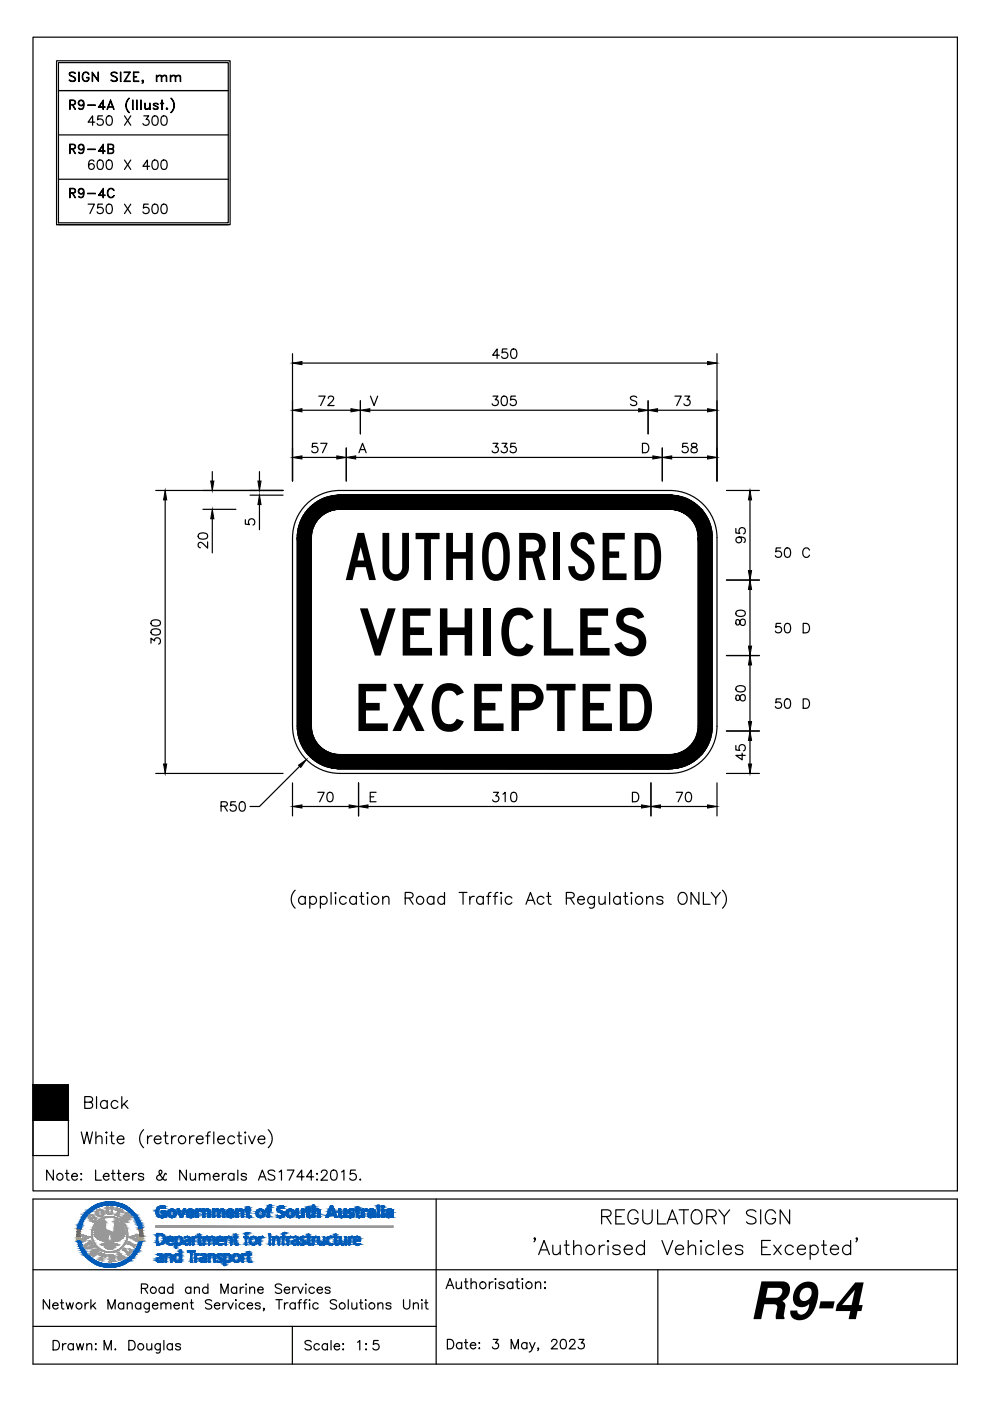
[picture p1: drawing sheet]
<svg xmlns="http://www.w3.org/2000/svg" width="210mm" height="297mm" viewBox="0 0 210 297" stroke-linecap="round" stroke-linejoin="round" font-family="sans-serif">
<defs><g id="words">
<g font-size="13.9">
<text x="73" y="123">AUTHORISED</text>
<text x="76" y="139">VEHICLES</text>
<text x="74.8" y="155">EXCEPTED</text>
</g>
<text font-size="11" x="158.9" y="279.7">R9-4</text>
</g></defs>
<g fill="none" stroke="#000" stroke-width=".25">
<path d="M7 7.9h196v244.6h-196zM12 12.9h36.8v34.7h-36.8zM12.4 13.3h36v33.9h-36zM12.4 19.2h36M14.9 15.4a.92 .92 0 0 1 1.1 .2h-.2a.71 .71 0 0 0-1 0l.1 .3 .6 .3a.53 .53 0 0 1 .5 .6 .53 .53 0 0 1-.5 .5h-.3l-.5-.3h.2a.71 .71 0 0 0 1 0 .96 .96 0 0 0-1-1l-.2-.2zM16.7 15.3l.1 2zM17.8 15.4a.69 .69 0 0 1 1.1 .4 .7 .7 0 0 0-.8-.4 .7 .7 0 0 0-.6 .6v.5a.64 .64 0 0 0 .5 .7 .64 .64 0 0 0 .8-.4v-.3l-.4-.1h.5a.73 .73 0 0 1-.7 .9 .73 .73 0 0 1-.8-.8 1.21 1.21 0 0 1 .4-1.1zM19.5 15.3l1.3 1.7 .1-1.7v2l-1.3-1.7-.1 1.7zM23.7 15.4a.92 .92 0 0 1 1.2 .2h-.2a.71 .71 0 0 0-1.1 0l.1 .3 .7 .3a.53 .53 0 0 1 .5 .6 .53 .53 0 0 1-.5 .5h-.4l-.5-.3h.2a.71 .71 0 0 0 1.1 0 .96 .96 0 0 0-1.1-1l-.2-.2zM25.5 15.3l.1 2zM27.5 15.4l-1.2-.1h1.3l-1.2 2M27.5 15.3l-1.2 2h1.3l-1.2-.1"/>
<path d="M28.3 15.3h1.1l-1 .1v1.8l1 .1h-1.1zM28.4 16.2h.6l-.6 .1M30.2 17.1l.1 .1zM30.3 17.6l.1-.4-.2 .1v-.3l.2 .1v.3l-.3 .3M30.3 17.3l.1 .1M33.2 15.9l.1 1.4zM33.3 16.3l.4-.4 .5 .1 .1 1.3-.1-1a.4 .4 0 0 0-.7-.2zM34.3 16.3l.5-.4 .5 .1v1.3v-1a.4 .4 0 0 0-.7-.2zM36.1 15.9l.1 1.4zM36.2 16.3l.5-.4 .5 .1 .1 1.3-.1-1a.4 .4 0 0 0-.7-.2zM37.3 16.3l.4-.4 .5 .1 .1 1.3-.1-1a.4 .4 0 0 0-.7-.2zM12.4 28.6h36"/>
<path d="M12.4 38h36M14.9 22.2l.9-.1v-.7l-.9-.1-.1 1.9v-2h.7a.52 .52 0 0 1 .5 .5 .52 .52 0 0 1-.5 .6h-.6M14.9 31.5l.9-.1v-.6l-.9-.1-.1 1.9v-2h.7a.52 .52 0 0 1 .5 .5 .52 .52 0 0 1-.5 .5h-.6M15.3 22.3l.7 .9-.6-.9M15.3 31.6l.7 1-.6-1M16.7 22l.5 .3h.3l.2-.3M16.7 21.7l.5-.4 .3 .1 .2 .3M16.7 31.3l.5 .4 .3-.1 .2-.3M16.7 31l.5-.3 .3 .1 .2 .2M16.8 23h.7M16.8 32.4h.7M17.1 21.3l-.4 .5 .1 .4 .3 .1"/>
<path d="M17.1 30.7l-.4 .4 .1 .4 .3 .2M17.3 21.3a1.25 1.25 0 0 1 .1 1.8M17.3 30.7a1.25 1.25 0 0 1 .1 1.8M17.7 22.2a.62 .62 0 0 1-.9 .1 .62 .62 0 0 1 0-.9 .62 .62 0 0 1 .9 .1 1.8 1.8 0 0 1-.2 1.6 .59 .59 0 0 1-.8-.2l.2 .2M17.7 21.9l-.4 .4M17.7 31.5a.62 .62 0 0 1-.9 .2 .62 .62 0 0 1 0-1 .62 .62 0 0 1 .9 .1 1.8 1.8 0 0 1-.2 1.7 .59 .59 0 0 1-.8-.2l.2 .2M17.7 31.2l-.4 .5M18.6 22.3h1.6zM18.6 31.6l1.6 .1zM19.9 34.2a.59 .59 0 0 0-.8-.2 1.2 1.2 0 0 0 .2 1.9 .62 .62 0 0 0 .7-.5 .62 .62 0 0 0-.6-.7 .62 .62 0 0 0-.6 .6M20.1 25.9h-1.4l.9-1.3v2M20.9 34a.65 .65 0 0 1 .9 .3 1.01 1.01 0 0 1-.6 1.6 1.28 1.28 0 0 1-.3-1.9z"/>
<path d="M21 22.6l1.3 .1h-1.4l1-1.5v2l-.1-1.7-.8 1.2M21 32l1.3 .1h-1.4l1-1.5v2l-.1-1.8-.8 1.3M21.7 24.6h-.9l-.1 .8a.71 .71 0 0 1 1 0 .71 .71 0 0 1-.1 1.1 .71 .71 0 0 1-1-.3M22.8 24.7a.65 .65 0 0 1 .9 .2 1.01 1.01 0 0 1-.6 1.7 1.28 1.28 0 0 1-.3-1.9zM22.8 34a.65 .65 0 0 1 .9 .3 1.01 1.01 0 0 1-.6 1.6 1.28 1.28 0 0 1-.3-1.9zM22.9 22.7h1.1M23 31.5l.9-.1v-.6l-.9-.1v1.8l.9-.1v-.7l-.9-.1M23 22.6h.9M23.4 21.2l.8 2-.8-1.7-.7 1.7zM23.6 31.5a.52 .52 0 0 1 .5 .5 .52 .52 0 0 1-.5 .6h-.7v-2h.7a.52 .52 0 0 1 .5 .5 .52 .52 0 0 1-.5 .5M26.4 24.6l1.3 2M26.4 33.9l1.3 2"/>
<path d="M27.2 21l.2-.2a2.06 2.06 0 0 0 0 3.1 1.91 1.91 0 0 1-.2-2.9zM27.7 24.6l-1.3 2M27.7 33.9l-1.3 2M28.1 21.2l.1 2zM29 21.2l.1 2zM29.8 21.2l.1 2zM30.5 24.6h1l-.5 .7a.67 .67 0 0 1 .5 1.1 .67 .67 0 0 1-1.2-.2M30.7 21.9l.1 .9a.4 .4 0 0 0 .6 .2l.3-.2-.4 .4-.5-.1zM31.7 21.9l.1 1.3zM31.7 35.3h-1.4l1-1.4v2M32.5 24.7a.65 .65 0 0 1 .9 .2 1.01 1.01 0 0 1-.6 1.7 1.28 1.28 0 0 1-.3-1.9zM32.5 34a.65 .65 0 0 1 .9 .3 1.01 1.01 0 0 1-.6 1.6 1.28 1.28 0 0 1-.3-1.9z"/>
<path d="M32.6 23h.8M32.6 22.3l.8 .3 .1 .3a.6 .6 0 0 1-1 0l.2 .2M32.6 22.1h.8M32.7 22v.3M33.3 22l.2 .2a.6 .6 0 0 0-1 0l.1 .1 .8 .4M33.3 22.6v.5M34 21.9l.7 .1zM34.3 21.2l.1 2zM34.4 24.7a.65 .65 0 0 1 .9 .2 1.01 1.01 0 0 1-.6 1.7 1.28 1.28 0 0 1-.3-1.9zM34.4 34a.65 .65 0 0 1 .9 .3 1.01 1.01 0 0 1-.6 1.6 1.28 1.28 0 0 1-.3-1.9zM35.3 22.9l.2 .1-.1 .2-.1-.1zM35.3 23l.1 .1z"/>
<path d="M36.2 20.8a1.89 1.89 0 0 1 0 3.1 2.06 2.06 0 0 0 0-3.1zM12.4 47.6h36M14.9 40.9l.9-.1v-.7l-.9-.1-.1 1.9v-2h.7a.52 .52 0 0 1 .5 .6 .52 .52 0 0 1-.5 .5h-.6M15.3 41l.7 .9-.6-.9M16.7 40.7l.5 .4 .3-.1 .2-.3M16.7 40.4l.5-.4 .3 .1 .2 .3M16.8 41.7h.7M17.1 40l-.4 .5 .1 .4 .3 .2M17.3 40a1.25 1.25 0 0 1 .1 1.8M17.7 40.9a.62 .62 0 0 1-.9 .1 .62 .62 0 0 1 0-.9 .62 .62 0 0 1 .9 .1 1.8 1.8 0 0 1-.2 1.6 .59 .59 0 0 1-.8-.2l.2 .2M17.7 40.6l-.4 .5M18.6 41l1.6 .1z"/>
<path d="M18.7 43.3h1.3l-.9 2M21 41.4l1.3 .1h-1.4l1-1.6v2l-.1-1.7-.8 1.3M21.7 43.3h-.9l-.1 .8a.71 .71 0 0 1 1 0 .71 .71 0 0 1-.1 1.1 .71 .71 0 0 1-1-.3M22.8 43.4a.65 .65 0 0 1 .9 .3 1.01 1.01 0 0 1-.6 1.6 1.28 1.28 0 0 1-.3-1.9zM23.2 40a.69 .69 0 0 1 1 .4 .7 .7 0 0 0-.8-.4 .7 .7 0 0 0-.5 .7 .86 .86 0 0 0 .8 1.1l.5-.3a.74 .74 0 0 1-.8 .4 .74 .74 0 0 1-.6-.7 1.21 1.21 0 0 1 .4-1.2zM26.4 43.3l1.3 2M27.7 43.3l-1.3 2M31.4 43.3h-.9l-.1 .8a.71 .71 0 0 1 1.1 0 .71 .71 0 0 1-.2 1.1 .71 .71 0 0 1-1-.3M32.5 43.4a.65 .65 0 0 1 .9 .3 1.01 1.01 0 0 1-.6 1.6 1.28 1.28 0 0 1-.3-1.9zM34.4 43.4a.65 .65 0 0 1 .9 .3 1.01 1.01 0 0 1-.6 1.6 1.28 1.28 0 0 1-.3-1.9zM62 75v27M64 77h86"/>
<path d="M105.9 75.3h-1.5l1-1.3v2M107.5 74h-1l-.1 .8a.71 .71 0 0 1 1.1 0 .71 .71 0 0 1-.1 1.1 .71 .71 0 0 1-1-.3M108.5 74.1a.65 .65 0 0 1 1 .3 1.01 1.01 0 0 1-.7 1.6 1.28 1.28 0 0 1-.3-1.9zM152 75v27M45 100v2M55 100v2M64 97h7.4M64 87h10.4M67.2 94h-.9l-.1 .8a.71 .71 0 0 1 1.1 0 .71 .71 0 0 1-.2 1.1 .71 .71 0 0 1-1-.3M67.6 84h1.3l-.9 2M68 94h1.3l-.9 2M69.6 84.5l.4-.5 .6 .2a.62 .62 0 0 1-.1 .8l-1 1h1.3"/>
<path d="M73.4 95v7M75.4 97h63M76.1 96l.8-2 .7 2M76.4 95.3h.9M76.4 85v7M78.4 87h57M78.5 84l.8 2 .8-2M104.5 94h1.1l-.6 .7a.67 .67 0 0 1 .5 1.1 .67 .67 0 0 1-1.2-.2M104.5 84h1.1l-.6 .7a.67 .67 0 0 1 .5 1.1 .67 .67 0 0 1-1.2-.2M106.4 94h1.1l-.6 .7a.67 .67 0 0 1 .5 1.1 .67 .67 0 0 1-1.2-.2M106.5 84.1a.65 .65 0 0 1 1 .3 1.01 1.01 0 0 1-.7 1.6 1.28 1.28 0 0 1-.3-1.9zM109.3 94h-1l-.1 .8a.71 .71 0 0 1 1.1 0 .71 .71 0 0 1-.1 1.1 .71 .71 0 0 1-1-.3"/>
<path d="M109.3 84h-1l-.1 .8a.71 .71 0 0 1 1.1 0 .71 .71 0 0 1-.1 1.1 .71 .71 0 0 1-1-.3M135 84.3a.75 .75 0 0 0-.7-.3 .75 .75 0 0 0-.6 .5l.2 .2 .7 .3a.49 .49 0 0 1 .4 .4 .49 .49 0 0 1-.2 .5 .92 .92 0 0 1-1.1-.2M136.2 94h.7a1.07 1.07 0 0 1 .7 1 1.07 1.07 0 0 1-.7 1h-.7zM137.4 85v7M139.4 87h10.6M140.4 95v7M142.4 97h7.6M143.1 84h1.3l-.9 2M145.2 84h1l-.5 .7a.67 .67 0 0 1 .5 1.1 .67 .67 0 0 1-1.2-.2M145.7 94h-.9l-.1 .8a.71 .71 0 0 1 1.1 0 .71 .71 0 0 1-.2 1.1 .71 .71 0 0 1-1-.3M146.7 94.1a.4 .4 0 0 0 .2 .6 .72 .72 0 0 1 .8 .3 .72 .72 0 0 1-.1 .9 .81 .81 0 0 1-1.1-.3 1 1 0 0 1 1.1-.9l.1-.4a.75 .75 0 0 0-1-.2zM33 104h27"/>
<path d="M35 106v56M42.1 113.3a1.28 1.28 0 0 1 1.9 .3v.1a1.15 1.15 0 0 1-2 0zM43 108h7M44 114.9v1.3l-.9-.9a.6 .6 0 0 0-1-.1l-.1 .5 .5 .4M45 110v7.2M52 110.2v.9l.9 .1a.71 .71 0 0 1 0-1 .71 .71 0 0 1 1 .1 .71 .71 0 0 1-.3 1M53 105h7M55 107v5.3M62 114v40a10 10 0 0 0 10 10h70a10 10 0 0 0 10-10v-40M62 114a10 10 0 0 1 10-10h70a10 10 0 0 1 10 10M63 114v40a9 9 0 0 0 9 9h70a9 9 0 0 0 9-9v-40M63 114a9 9 0 0 1 9-9h70a9 9 0 0 1 9 9"/>
<path d="M66 114v40a6 6 0 0 0 6 6h70a6 6 0 0 0 6-6v-40M66 114a6 6 0 0 1 6-6h70a6 6 0 0 1 6 6M154 104h7M156 112.1v.9l.9 .1a.71 .71 0 0 1 0-1.1 .71 .71 0 0 1 1 .2 .71 .71 0 0 1-.3 1M156.7 113.9a.62 .62 0 0 1 .5 .8 .62 .62 0 0 1-1 .3 .62 .62 0 0 1 .1-1 1.8 1.8 0 0 1 1.6 .1 .59 .59 0 0 1-.2 .9M159 106v15M165.5 116.2h-.9l-.1 .8a.71 .71 0 0 1 1.1 0 .71 .71 0 0 1-.2 1.1 .71 .71 0 0 1-1-.3M166.6 116.3a.65 .65 0 0 1 .9 .3 1.01 1.01 0 0 1-.6 1.6 1.28 1.28 0 0 1-.3-1.9zM171.6 116.6a.74 .74 0 0 0-.8-.4 .74 .74 0 0 0-.6 .7 .88 .88 0 0 0 .2 1 .88 .88 0 0 0 .9 .2l.3-.4M32 136.4v-1.1l.8 .6a.67 .67 0 0 1 1.1-.5 .67 .67 0 0 1-.3 1.2M32.1 133.6a1.28 1.28 0 0 1 1.9 .3v.2a1.15 1.15 0 0 1-2 0zM32.1 131.7a1.28 1.28 0 0 1 1.9 .3v.2a1.15 1.15 0 0 1-2 0z"/>
<path d="M154 123h7M154 139h7M156.1 131.5a.75 .75 0 0 0 .2 1l.4-.1 .1-.2a.72 .72 0 0 1 .3-.8 .72 .72 0 0 1 .8 .1 .81 .81 0 0 1-.3 1.1 1 1 0 0 1-.9-1.1zM156.1 129.7a1.28 1.28 0 0 1 1.9 .2v.2a1.15 1.15 0 0 1-2 0zM159 125v12M165.5 132.2h-.9l-.1 .8a.71 .71 0 0 1 1.1 0 .71 .71 0 0 1-.2 1.1 .71 .71 0 0 1-1-.3M166.6 132.3a.65 .65 0 0 1 .9 .3 1.01 1.01 0 0 1-.6 1.6 1.28 1.28 0 0 1-.3-1.9zM170.3 132.2h.7a1.07 1.07 0 0 1 .7 1 1.07 1.07 0 0 1-.7 1h-.7zM154 155h7M156 158.1v.9l.9 .1a.71 .71 0 0 1 0-1.1 .71 .71 0 0 1 1 .2 .71 .71 0 0 1-.3 1M156.1 147.5a.75 .75 0 0 0 .2 1l.4-.1 .1-.2a.72 .72 0 0 1 .3-.8 .72 .72 0 0 1 .8 .1 .81 .81 0 0 1-.3 1.1 1 1 0 0 1-.9-1.1zM156.1 145.7a1.28 1.28 0 0 1 1.9 .2v.2a1.15 1.15 0 0 1-2 0z"/>
<path d="M157.4 159.7v1.4l-1.4-.9h2M159 141v12M159 157v5M165.5 148.2h-.9l-.1 .8a.71 .71 0 0 1 1.1 0 .71 .71 0 0 1-.2 1.1 .71 .71 0 0 1-1-.3M166.6 148.3a.65 .65 0 0 1 .9 .3 1.01 1.01 0 0 1-.6 1.6 1.28 1.28 0 0 1-.3-1.9zM170.3 148.2h.7a1.07 1.07 0 0 1 .7 1 1.07 1.07 0 0 1-.7 1h-.7zM33 164h27M46.9 170.9l1.1-.1 .2-.2-.1-.4-.4-.2h-.8v2M47.5 170.9l.7 1.1M49.9 170h-.9l-.1 .8a.71 .71 0 0 1 1 0 .71 .71 0 0 1-.1 1.1 .71 .71 0 0 1-1-.3M51 170.1a.65 .65 0 0 1 .9 .3 1.01 1.01 0 0 1-.6 1.6 1.28 1.28 0 0 1-.3-1.9zM62 166v7"/>
<path d="M63.5 162.5l-8.5 8.5h-2M64 171h10M67.4 168h1.3l-.9 2M69.6 168.1a.65 .65 0 0 1 .9 .3 1.01 1.01 0 0 1-.6 1.6 1.28 1.28 0 0 1-.3-1.9zM76 166v7M78 171h58M78.5 168.9h.8M79.7 168h-1.2v2h1.2M104.6 168h1.1l-.6 .7a.67 .67 0 0 1 .5 1.1 .67 .67 0 0 1-1.2-.2M106.6 168.4l.5-.4v2M108.5 168.1a.65 .65 0 0 1 1 .3 1.01 1.01 0 0 1-.7 1.6 1.28 1.28 0 0 1-.3-1.9zM134.1 168h.7a1.07 1.07 0 0 1 .7 1 1.07 1.07 0 0 1-.7 1h-.7z"/>
<path d="M138 166v7M140 171h10M143.4 168h1.3l-.9 2M145.6 168.1a.65 .65 0 0 1 .9 .3 1.01 1.01 0 0 1-.6 1.6 1.28 1.28 0 0 1-.3-1.9zM152 166v7M154 164h7M62.6 188.7a2.59 2.59 0 0 0 0 3.8M64.7 190.4a.8 .8 0 0 0-1.1-.1 .8 .8 0 0 0 0 1.2 .8 .8 0 0 0 1.1-.1M64.7 190.1v1.6M65.7 190.4a.8 .8 0 0 1 1.2-.1 .8 .8 0 0 1 0 1.2 .8 .8 0 0 1-1.2-.1M65.7 190.1v2.4M67.9 190.4a.8 .8 0 0 1 1.2-.1 .8 .8 0 0 1 0 1.2 .8 .8 0 0 1-1.2-.1"/>
<path d="M67.9 190.1v2.4M70.2 189.2v2.5M71.2 189.2l.1 .1-.1 .2-.2-.2zM71.2 190.2v1.5M73.4 190.4a.8 .8 0 0 0-1.2-.1 .8 .8 0 0 0 0 1.2 .8 .8 0 0 0 1.2-.1M75.6 190.4a.8 .8 0 0 0-1.2-.1 .8 .8 0 0 0 0 1.2 .8 .8 0 0 0 1.2-.1M75.6 190.1v1.6M76.3 190.1h.8M76.6 189.2v2l.2 .4 .4 .1M77.9 189.2l.2 .1-.2 .2-.1-.2zM77.9 190.2v1.5M81.2 190.5l.5-.4 .6 .1 .2 1.5"/>
<path d="M81.2 190.1v1.6M85.9 190.4l1.4-.1a.57 .57 0 0 0 0-1l-1.4-.1v2.5M86.8 190.4l.8 1.3M92 190.4a.8 .8 0 0 0-1.2-.1 .8 .8 0 0 0 0 1.2 .8 .8 0 0 0 1.2-.1M92 190.1v1.6M94.2 190.4a.8 .8 0 0 0-1.1-.1 .8 .8 0 0 0 0 1.2 .8 .8 0 0 0 1.1-.1M94.2 189.2v2.5M97.3 189.2h1.7M98.2 189.2v2.5M99.6 190.1v1.6M100.6 190.1a.79 .79 0 0 0-1 .7M102.5 190.4a.8 .8 0 0 0-1.2-.1 .8 .8 0 0 0 0 1.2 .8 .8 0 0 0 1.2-.1"/>
<path d="M102.5 190.1v1.6M103.2 190.1h.8M104.1 189.2l-.4 .1-.2 .4v2M104.6 190.1h.8M105.6 189.2l-.5 .1-.1 .4v2M106.3 189.2l.1 .1-.1 .2-.1-.2zM106.3 190.2v1.5M108.5 190.4a.8 .8 0 0 0-1.1-.1 .8 .8 0 0 0 0 1.2 .8 .8 0 0 0 1.1-.1M111.5 191.7l1-2.5 .9 2.5M111.9 190.9h1.2M115.3 190.4a.8 .8 0 0 0-1.1-.1 .8 .8 0 0 0 0 1.2 .8 .8 0 0 0 1.1-.1M115.9 190.1h.8"/>
<path d="M116.3 189.2v2l.1 .4 .5 .1M120.1 190.4l1.4-.1a.57 .57 0 0 0 0-1l-1.4-.1v2.5M120.9 190.4l.9 1.3M122.5 190.8h1.4a.77 .77 0 0 0-1.1-.7 .77 .77 0 0 0-.2 1.3 .75 .75 0 0 0 1.3 0M126 190.1v1.9a.66 .66 0 0 1-1 .4M126 190.4a.8 .8 0 0 0-1.1-.1 .8 .8 0 0 0 0 1.2 .8 .8 0 0 0 1.1-.1M127 190.1l.1 1.5 .6 .1 .6-.5M128.3 190.1v1.6M129.3 189.2v2.5M131.5 190.4a.8 .8 0 0 0-1.2-.1 .8 .8 0 0 0 0 1.2 .8 .8 0 0 0 1.2-.1M131.5 190.1v1.6M132.2 190.1h.9"/>
<path d="M132.6 189.2v2l.1 .4 .5 .1M133.9 189.2l.1 .1-.1 .2-.1-.2zM133.9 190.2v1.5M137.1 190.5l.6-.4 .6 .1 .1 1.5M137.1 190.1v1.6M140.6 190.4a.75 .75 0 0 0-1.3 0l.3 .4 .8 .2 .2 .4a.75 .75 0 0 1-1.3 0M144 189.6a.92 .92 0 0 1 1.1-.4 .92 .92 0 0 1 .6 1 1.09 1.09 0 0 1-.3 1.2 1.09 1.09 0 0 1-1.1 .2 1.55 1.55 0 0 1-.3-2zM148.2 189.2v2.5l-1.7-2.5v2.5M149.1 189.2v2.5h1.5M150.8 189.2l1 1.2v1.3M152.7 189.2l-.9 1.2M153.2 188.7a2.59 2.59 0 0 1 0 3.8"/>
<path d="M7 237.5h7.5v7.5h-7.5zM7 230h7.5v7.5h-7.5zM17.2 240l.6 2.5 .6-2.5 .6 2.5 .6-2.5M18 233.7l1.4-.1a.59 .59 0 0 0 0-1l-1.4-.1v2.5h1a.66 .66 0 0 0 .7-.7 .66 .66 0 0 0-.7-.6M20.3 240v2.5M20.5 232.5v2.5M22.6 240l.1 .1-.1 .1-.1-.1zM22.7 233.7a.8 .8 0 0 0-1.1-.1 .8 .8 0 0 0 0 1.2 .8 .8 0 0 0 1.1-.2M22.7 233.3v1.7M23.7 240v2l.1 .4 .5 .1M25 233.7a.8 .8 0 0 0-1.2-.1 .8 .8 0 0 0 0 1.2 .8 .8 0 0 0 1.2-.2M25.8 232.5v2.5"/>
<path d="M26.3 234l.8 1M27 233.3l-1.2 1.2M30.4 239.5a2.57 2.57 0 0 0 0 3.8M35.1 240v2l.1 .4 .5 .1M44.6 240l-.5 .1-.1 .4v2M45.3 240v2.5M50.7 240v2l.1 .4 .5 .1M52 240l.1 .1-.1 .1-.1-.1zM56.9 239.5a2.57 2.57 0 0 1 0 3.8M7 254.2h196v35h-196zM11.3 248.1v2.1l-1.4-2.1v2.1M13.9 248.8h.7"/>
<path d="M14.2 248.1v1.7l.1 .3 .4 .1M15.2 249.4h1.2a.66 .66 0 0 0-.9-.6 .66 .66 0 0 0-.2 1.1 .64 .64 0 0 0 1.1 0M17.1 250.1h.2zM17.2 248.8v.2zM20.3 248.1v2.1h1.2M20.3 241.3l.6-.5 .6 .1 .1 1.6M21.9 249.4h1.2a.66 .66 0 0 0-.9-.6 .66 .66 0 0 0-.2 1.1 .64 .64 0 0 0 1.1 0M22.6 240.9v1.6M23.3 240.8h.8M23.6 248.8h.8M23.9 248.1v1.7l.1 .3 .4 .1M24.8 241.6h1.5a.74 .74 0 0 0-.9-.8 .74 .74 0 0 0-.6 1 .77 .77 0 0 0 .6 .7 .77 .77 0 0 0 .9-.4"/>
<path d="M24.9 248.8h.7M25.2 248.1v1.7l.1 .3 .4 .1M26.2 249.4h1.2a.66 .66 0 0 0-.9-.6 .66 .66 0 0 0-.2 1.1 .64 .64 0 0 0 1.1 0M28.1 248.8v1.4M28.9 248.8a.7 .7 0 0 0-.8 .6M30.5 249.1a.64 .64 0 0 0-1.2 0l.3 .3 .8 .2 .1 .3a.64 .64 0 0 1-1.2 0M31.3 240.8v1.7M32.2 240.8a.79 .79 0 0 0-.9 .8M32.7 241.6h1.4a.74 .74 0 0 0-.8-.8 .74 .74 0 0 0-.6 1 .77 .77 0 0 0 .6 .7 .77 .77 0 0 0 .8-.4M34.7 240.8h.9M35.2 249l-.1-.2-.2 .1-.3 .7a.76 .76 0 0 1-.6 .6 .76 .76 0 0 1-.8-.4l.2-.5 .7-.4a.46 .46 0 0 0 .2-.4 .46 .46 0 0 0-.3-.4l-.2 .1a1.79 1.79 0 0 0 .9 1.9l.4 .1 .1-.2M36.4 240.8v1.7"/>
<path d="M37.3 240.8a.8 .8 0 0 0-.9 .8M39.5 248.1v2.1l-1.4-2.1v2.1M40.2 240.8v1.7M40.3 248.8l.1 1.3 .5 .1 .6-.4M41.2 240.8a.8 .8 0 0 0-1 .8M41.5 248.8v1.4M41.6 241.6h1.5a.74 .74 0 0 0-.9-.8 .74 .74 0 0 0-.6 1 .77 .77 0 0 0 .6 .7 .77 .77 0 0 0 .9-.4M42.3 249.2l.5-.4 .5 .1 .1 1.3M42.3 248.8v1.4M43.4 249.2l.5-.4 .5 .1 .1 1.3M43.7 240.8h.8M45.2 249.4h1.3a.66 .66 0 0 0-1-.6 .66 .66 0 0 0-.2 1.1 .64 .64 0 0 0 1.2 0"/>
<path d="M46.2 241.6h1.4a.74 .74 0 0 0-.9-.8 .74 .74 0 0 0-.5 1 .77 .77 0 0 0 .5 .7 .77 .77 0 0 0 .9-.4M47.2 248.8v1.4M48 248.8a.7 .7 0 0 0-.8 .6M49.6 249.1a.68 .68 0 0 0-1-.1 .68 .68 0 0 0 0 1 .68 .68 0 0 0 1-.1M49.6 248.8v1.4M49.7 241.2a.8 .8 0 0 0-1.1-.1 .8 .8 0 0 0 0 1.2 .8 .8 0 0 0 1.1-.2M50.3 240.8h.9M50.4 248.1v2.1M52 240.9v1.6M52.2 249.1a.64 .64 0 0 0-1.1 0l.3 .3 .7 .2 .1 .3a.64 .64 0 0 1-1.1 0M52.7 240.8l.7 1.7 .7-1.7M54.7 241.6h1.5a.77 .77 0 0 0-1.1-.7 .77 .77 0 0 0-.2 1.2 .76 .76 0 0 0 1.3 0"/>
<path d="M54.8 250.2l.8-2.1 .8 2.1M55.1 249.5h1M58.3 248.4a.81 .81 0 0 0-.8-.4 .81 .81 0 0 0-.7 .6l.2 .3 .8 .3a.52 .52 0 0 1 .4 .4 .52 .52 0 0 1-.1 .5 .98 .98 0 0 1-1.3-.2M59.2 248.5l.5-.4v2.1M60.9 248.1h1.4l-1 2.1M64.5 249.5h-1.6l1.1-1.4v2.1M66.5 249.5h-1.5l1-1.4v2.1M67.1 250.1h.2zM67.2 248.8v.2zM68.1 248.6l.2-.4a.69 .69 0 0 1 1 .1 .69 .69 0 0 1-.2 .9l-1.1 1h1.5M70.4 248.2a.7 .7 0 0 1 1 .3 1.75 1.75 0 0 1-.2 1.6 .7 .7 0 0 1-1-.3 1.79 1.79 0 0 1 .2-1.6zM72.4 248.5l.5-.4v2.1"/>
<path d="M75.4 248.1h-1.1l-.1 .9a.75 .75 0 0 1 1.2 0 .75 .75 0 0 1-.2 1.1 .75 .75 0 0 1-1.1-.3M76.3 250.1h.2zM92.5 254.2v35M127.6 257.9h1.3l.4-.1a.69 .69 0 0 0 0-1.2l-1.7-.1v3M128.6 257.9l1 1.6M130.6 257.9h1.1M132.4 256.5h-1.8v3h1.8M135.3 257.2a1.1 1.1 0 0 0-1.3-.7 1.1 1.1 0 0 0-.9 1.1 1.31 1.31 0 0 0 .3 1.5 1.31 1.31 0 0 0 1.5 .3l.4-.6v-.4h-.7M136.3 256.5v2.1a1.01 1.01 0 0 0 1 .9 1.01 1.01 0 0 0 1-.9v-2.1M139.4 256.5v3h1.7M141.4 259.5l1.2-3 1.1 3M141.8 258.5h1.5"/>
<path d="M144 256.5h2M145 256.5v3M146.8 256.9a1.11 1.11 0 0 1 1.3-.4 1.11 1.11 0 0 1 .7 1.1 1.31 1.31 0 0 1-.2 1.5 1.31 1.31 0 0 1-1.5 .3 1.87 1.87 0 0 1-.3-2.5zM149.8 257.9h1.3l.5-.1a.69 .69 0 0 0 0-1.2l-1.8-.1v3M150.8 257.9l1 1.6M152.4 256.5l1.2 1.4v1.6M154.7 256.5l-1.1 1.4M160.3 256.9a1.33 1.33 0 0 0-2 0 .78 .78 0 0 0 .5 .9l.9 .3a.73 .73 0 0 1 .6 .5 .73 .73 0 0 1-.3 .8 1.4 1.4 0 0 1-1.7-.3M161.3 256.5v3M164.4 257.2a1.11 1.11 0 0 0-1.2-.7 1.11 1.11 0 0 0-.9 1.1 1.31 1.31 0 0 0 .3 1.5 1.31 1.31 0 0 0 1.4 .3l.4-.6v-.4h-.7M167.4 256.5v3l-2-3v3M7 269.2h196"/>
<path d="M10.5 275.6v1.9l-1.3-1.9v1.9M11.2 276.8h1.1a.61 .61 0 0 0-.8-.5 .61 .61 0 0 0-.2 1 .6 .6 0 0 0 1 0M12.8 276.2h.7M13.1 275.6v1.6l.1 .2 .4 .1M14 276.2l.4 1.3 .4-1.3 .4 1.3 .4-1.3M18 276.2v1.3M18.8 276.2a.65 .65 0 0 0-.8 .6M19.3 275.6v1.9M19.7 276.8l.6 .7M20.2 276.2l-.9 1M22.9 277.5v-1.9l.8 1.9 .7-1.9v1.9M26.2 276.5a.64 .64 0 0 0-.9-.1 .64 .64 0 0 0 0 1 .64 .64 0 0 0 .9-.1"/>
<path d="M26.2 276.2v1.3M27 276.6l.5-.4 .4 .1 .1 1.2M27 276.2v1.3M29.8 276.5a.64 .64 0 0 0-.9-.1 .64 .64 0 0 0 0 1 .64 .64 0 0 0 .9-.1M29.8 276.2v1.3M30 273.2l1.1-.1 .2-.3-.1-.4-.4-.2h-.8v2M30.6 273.2l.7 1M31.7 276.2v1.5a.52 .52 0 0 1-.4 .5 .52 .52 0 0 1-.5-.1M31.7 276.5a.64 .64 0 0 0-1-.1 .64 .64 0 0 0 0 1 .64 .64 0 0 0 1-.1M32.3 276.8h1.2a.61 .61 0 0 0-.9-.5 .61 .61 0 0 0-.2 1 .6 .6 0 0 0 1.1 0M34.1 276.6l.5-.4 .5 .1 .1 1.2M34.1 276.2v1.3"/>
<path d="M34.8 273.2a.64 .64 0 0 0-.9-.1 .64 .64 0 0 0 0 .9 .64 .64 0 0 0 .9-.1M34.8 272.9v1.3M35.2 276.6l.5-.4 .4 .1 .1 1.2M36.7 273.2a.64 .64 0 0 0-1-.1 .64 .64 0 0 0 0 .9 .64 .64 0 0 0 1-.1M36.7 272.2v2M36.9 276.8h1.1a.61 .61 0 0 0-.8-.5 .61 .61 0 0 0-.2 1 .6 .6 0 0 0 1 0M38.7 276.6l.5-.4 .4 .1 .1 1.2M38.7 276.2v1.3M40.3 276.2h.7M40.5 273.2a.64 .64 0 0 0-1-.1 .64 .64 0 0 0 0 .9 .64 .64 0 0 0 1-.1M40.5 272.9v1.3M40.6 275.6v1.6l.1 .2 .4 .1"/>
<path d="M41.2 273.3l.5-.4 .5 .1 .1 1.2M41.2 272.9v1.3M44.1 273.2a.64 .64 0 0 0-1-.1 .64 .64 0 0 0 0 .9 .64 .64 0 0 0 1-.1M44.1 272.2v2M44.9 275.8a.75 .75 0 0 0-.7-.3 .75 .75 0 0 0-.6 .5l.1 .3 .8 .3a.49 .49 0 0 1 .4 .4 .49 .49 0 0 1-.2 .4 .92 .92 0 0 1-1.1-.1M45.5 276.8h1.1a.61 .61 0 0 0-.9-.5 .61 .61 0 0 0-.1 1 .6 .6 0 0 0 1 0M46.8 274.2v-2l.8 2 .8-2v2M47.3 276.2v1.3M48 276.2a.65 .65 0 0 0-.7 .6M48.3 276.2l.6 1.3 .6-1.3M50 275.6v.1zM50 276.3v1.2"/>
<path d="M50.2 273.2a.64 .64 0 0 0-1-.1 .64 .64 0 0 0 0 .9 .64 .64 0 0 0 1-.1M50.2 272.9v1.3M50.9 272.9v1.3M51.7 272.9a.64 .64 0 0 0-.8 .6M51.8 276.5a.64 .64 0 0 0-.9-.1 .64 .64 0 0 0 0 1 .64 .64 0 0 0 .9-.1M52.2 272.2v.2zM52.2 273v1.2M52.4 276.8h1.2a.61 .61 0 0 0-.9-.5 .61 .61 0 0 0-.2 1 .6 .6 0 0 0 1.1 0M52.9 273.3l.5-.4 .5 .1 .1 1.2M52.9 272.9v1.3M54.7 273.5h1.1a.61 .61 0 0 0-.9-.6 .61 .61 0 0 0-.2 1 .6 .6 0 0 0 1.1 0M55.2 276.5a.62 .62 0 0 0-1.1 0l.3 .3 .7 .2 .1 .3a.6 .6 0 0 1-1.1 0"/>
<path d="M56 277.4h-.2h.2l-.2 .5M58.5 275.6h1.3M59.2 275.6v1.9M59.7 272.5a.75 .75 0 0 0-.7-.3 .75 .75 0 0 0-.6 .5l.2 .3 .7 .3a.49 .49 0 0 1 .4 .3 .49 .49 0 0 1-.2 .5 .92 .92 0 0 1-1.1-.2M60.3 273.5h1.1a.61 .61 0 0 0-.9-.6 .61 .61 0 0 0-.1 1 .6 .6 0 0 0 1 0M60.3 276.2v1.3M61.1 276.2a.65 .65 0 0 0-.8 .6M62.1 272.9v1.3M62.6 276.5a.64 .64 0 0 0-.9-.1 .64 .64 0 0 0 0 1 .64 .64 0 0 0 .9-.1M62.6 276.2v1.3M62.8 272.9a.64 .64 0 0 0-.7 .6M63.1 272.9l.6 1.3 .6-1.3"/>
<path d="M63.2 276.2h.6M63.9 275.6h-.3l-.1 .3v1.6M64.3 276.2h.7M64.8 272.2v.2zM64.8 273v1.2M65.1 275.6h-.4l-.1 .3v1.6M65.6 275.6v.1zM65.6 276.3v1.2M66.7 273.2a.64 .64 0 0 0-1-.1 .64 .64 0 0 0 0 .9 .64 .64 0 0 0 1-.1M67.2 273.5h1.2a.61 .61 0 0 0-.9-.6 .61 .61 0 0 0-.2 1 .6 .6 0 0 0 1.1 0M67.5 276.5a.64 .64 0 0 0-1-.1 .64 .64 0 0 0 0 1 .64 .64 0 0 0 1-.1M70 273.2a.6 .6 0 0 0-1.1 0l.3 .3 .7 .1 .1 .3a.6 .6 0 0 1-1.1 0"/>
<path d="M71.4 275.8a.75 .75 0 0 0-.8-.3 .75 .75 0 0 0-.6 .5l.2 .3 .8 .3a.49 .49 0 0 1 .3 .4 .49 .49 0 0 1-.1 .4 .92 .92 0 0 1-1.2-.1M73.8 275.6v1.9M74.6 276.2l.1 1.2 .5 .1 .4-.3M75.6 276.2v1.3M76.2 276.2h.7M76.5 275.6v1.6l.1 .2 .4 .1M77.6 275.6v.1zM77.6 276.3v1.2M80.1 276.6l.5-.4 .5 .1 .1 1.2M80.1 276.2v1.3M82.9 276.5a.62 .62 0 0 0-1.1 0l.3 .3 .7 .2 .1 .3a.6 .6 0 0 1-1.1 0M85.6 275.6v1.4a.67 .67 0 0 0 .6 .6 .67 .67 0 0 0 .7-.6v-1.4"/>
<path d="M87.7 276.6l.4-.4 .5 .1 .1 1.2M87.7 276.2v1.3M89.5 275.6v.1zM89.5 276.3v1.2M90 276.2h.7M90.3 275.6v1.6l.1 .2 .4 .1M94.6 273.2l.8-2.1 .8 2.1M94.9 272.5h1M96.7 271.8l.1 1.3 .5 .1 .5-.4M97.8 271.8v1.4M98.5 271.8h.7M98.8 271.1v1.7l.1 .3 .4 .1"/>
<path d="M99.9 272.2l.5-.4 .5 .1 .1 1.3M99.9 271.1v2.1M103.7 271.8v1.4M104.6 271.8a.7 .7 0 0 0-.9 .6M105.1 271.1v.2zM105.1 271.9v1.3M106.9 272.1a.64 .64 0 0 0-1.1 0l.3 .3 .7 .2 .1 .3a.64 .64 0 0 1-1.1 0M108.7 272.1a.68 .68 0 0 0-1-.1 .68 .68 0 0 0 0 1 .68 .68 0 0 0 1-.1M108.7 271.8v1.4M109.3 271.8h.8M109.7 271.1v1.7l.1 .3 .4 .1M110.8 271.1v.2z"/>
<path d="M110.8 271.9v1.3M113.5 262.6l-.2 .1-.1-.1 .1-.2 .2 .2-.3 .7M113.5 272.2l.5-.4 .5 .1 .1 1.3M113.5 271.8v1.4M114.2 266l1.1-3 1.2 3M114.6 265h1.5M115.5 271.9h.2zM115.5 273.1h.2zM117.2 264l.1 1.9 .8 .1 .7-.6M118.8 264v2M119.6 264h1M120.1 263v2.4l.1 .5 .6 .1"/>
<path d="M121.6 264.6l.8-.6 .7 .1 .1 .5v1.4M121.6 263v3M127.1 264v2M128.2 264a.97 .97 0 0 0-1.1 .9M128.9 263l.2 .1-.2 .2-.1-.2zM128.9 264.1v1.9M131.5 264.4a.9 .9 0 0 0-1.6 0l.2 .3 1.2 .4 .2 .5a.91 .91 0 0 1-1.6 0M132.3 264.9h1.8a.89 .89 0 0 0-1.1-.9 .89 .89 0 0 0-.7 1.1 .92 .92 0 0 0 .7 .9 .92 .92 0 0 0 1.1-.4M136.6 264.4a.96 .96 0 0 0-1.4-.1 .96 .96 0 0 0 0 1.4 .96 .96 0 0 0 1.4-.1M136.6 263v3M139.5 269.2v20M140.3 263l1.2 3 1.1-3"/>
<path d="M143.2 264.9h1.7a.89 .89 0 0 0-1-.9 .89 .89 0 0 0-.7 1.1 .92 .92 0 0 0 .7 .9 .92 .92 0 0 0 1-.4M145.9 264.6l.7-.6 .8 .1 .1 1.9M145.9 263v3M148.6 263l.2 .1-.2 .2-.1-.2zM148.6 264.1v1.9M151.4 264.4a.96 .96 0 0 0-1.5-.1 .96 .96 0 0 0 0 1.4 .96 .96 0 0 0 1.5-.1M152.3 263v3M153.4 264.9h1.7a.89 .89 0 0 0-1.1-.9 .89 .89 0 0 0-.6 1.1 .92 .92 0 0 0 .6 .9 .92 .92 0 0 0 1.1-.4M157.5 264.4a.9 .9 0 0 0-1.6 0l.2 .3 1.3 .4 .1 .5a.91 .91 0 0 1-1.6 0M161.5 264.4h1.1M163.3 263h-1.8v3h1.8M164.1 264l1.5 2"/>
<path d="M165.6 264l-1.5 2M168.2 264.4a.96 .96 0 0 0-1.4-.1 .96 .96 0 0 0 0 1.4 .96 .96 0 0 0 1.4-.1M169.1 264.9h1.7a.89 .89 0 0 0-1.1-.9 .89 .89 0 0 0-.6 1.1 .92 .92 0 0 0 .7 .9 .92 .92 0 0 0 1-.4M171.8 264.4a.96 .96 0 0 1 1.4-.1 .96 .96 0 0 1 0 1.4 .96 .96 0 0 1-1.4-.1M171.8 264v3M174.2 264h1M174.6 263v2.4l.2 .5 .5 .1M176.1 264.9h1.7a.89 .89 0 0 0-1.1-.9 .89 .89 0 0 0-.6 1.1 .92 .92 0 0 0 .7 .9 .92 .92 0 0 0 1-.4M180.4 264.4a.96 .96 0 0 0-1.5-.1 .96 .96 0 0 0 0 1.4 .96 .96 0 0 0 1.5-.1M180.4 263v3M181.8 262.6l-.2 .1-.1-.1 .1-.2 .2 .2-.3 .7M7 281.2h85.5"/>
<path d="M11.3 284.2h.6a1.07 1.07 0 0 1 .7 1 1.07 1.07 0 0 1-.7 1h-.6zM13.3 284.9v1.3M14 284.9a.64 .64 0 0 0-.7 .6M15.5 285.2a.64 .64 0 0 0-.9-.1 .64 .64 0 0 0 0 .9 .64 .64 0 0 0 .9-.1M15.5 284.9v1.3M16.2 284.9l.4 1.3 .4-1.3 .4 1.3 .3-1.3M18.4 285.3l.5-.4 .5 .1 .1 1.2M18.4 284.9v1.3M20.3 284.9v.2zM20.3 286v.2zM22.1 286.2v-2l.7 2 .8-2v2M24.5 286v.2z"/>
<path d="M27.3 284.2h.7a1.07 1.07 0 0 1 .7 1 1.07 1.07 0 0 1-.7 1h-.7zM31.1 284.9l.1 1.2 .5 .1 .5-.4M32.2 284.9v1.3M34 284.9v1.5a.52 .52 0 0 1-.3 .5 .52 .52 0 0 1-.6-.1M34 285.2a.64 .64 0 0 0-1-.1 .64 .64 0 0 0 0 .9 .64 .64 0 0 0 1-.1M34.7 284.2v2M36.6 285.2a.64 .64 0 0 0-1-.1 .64 .64 0 0 0 0 .9 .64 .64 0 0 0 1-.1M36.6 284.9v1.3M38.3 285.2a.6 .6 0 0 0-1.1 0l.3 .3 .7 .1 .1 .3a.6 .6 0 0 1-1.1 0M62 281.2v8M66 284.5a.75 .75 0 0 0-.7-.3 .75 .75 0 0 0-.6 .5l.2 .3 .7 .3a.49 .49 0 0 1 .4 .3 .49 .49 0 0 1-.2 .5 .92 .92 0 0 1-1.1-.2M67.7 285.2a.64 .64 0 0 0-.9-.1 .64 .64 0 0 0 0 .9 .64 .64 0 0 0 .9-.1"/>
<path d="M69.4 285.2a.64 .64 0 0 0-.9-.1 .64 .64 0 0 0 0 .9 .64 .64 0 0 0 .9-.1M69.4 284.9v1.3M70.2 284.2v2M70.9 285.5h1.1a.61 .61 0 0 0-.9-.6 .61 .61 0 0 0-.1 1 .6 .6 0 0 0 1 0M72.8 284.9v.2zM72.8 286v.2zM75.8 284.6l.5-.4v2M77.5 285h.2zM77.5 286.1h.2zM80.2 284.2h-1v.9a.71 .71 0 0 1 1 0 .71 .71 0 0 1-.1 1 .71 .71 0 0 1-1-.3M94.9 284h.6a1.07 1.07 0 0 1 .7 1 1.07 1.07 0 0 1-.7 1h-.6zM97.9 284.9a.64 .64 0 0 0-.9-.1 .64 .64 0 0 0 0 1 .64 .64 0 0 0 .9-.1"/>
<path d="M97.9 284.6v1.4M98.5 284.6h.6M98.8 284v1.6l.1 .3 .3 .1M99.7 285.2h1.2a.61 .61 0 0 0-.9-.5 .61 .61 0 0 0-.2 1 .6 .6 0 0 0 1.1 0M101.5 284.7h.2zM101.5 285.9h.2zM104.6 284h1l-.5 .7a.67 .67 0 0 1 .4 1.1 .67 .67 0 0 1-1.1-.2M108.4 286v-2l.7 2 .8-2v2M111.7 284.9a.64 .64 0 0 0-.9-.1 .64 .64 0 0 0 0 1 .64 .64 0 0 0 .9-.1M111.7 284.6v1.4M112.3 284.6l.6 1.4 .5-1.4M112.9 286a.77 .77 0 0 1-.7 .6"/>
<path d="M114.2 285.9h-.2h.2l-.2 .5M117 284.5l.3-.5 .7 .2a.62 .62 0 0 1-.2 .8l-.9 1h1.3M119.1 284.1a.65 .65 0 0 1 .9 .3 1.01 1.01 0 0 1-.7 1.6 1.28 1.28 0 0 1-.2-1.9zM120.8 284.5l.3-.5 .7 .2a.62 .62 0 0 1-.2 .8l-.9 1h1.3M122.8 284h1l-.6 .7a.67 .67 0 0 1 .5 1.1 .67 .67 0 0 1-1.1-.2"/>
<circle cx="79.5" cy="190.9" r=".83"/>
<circle cx="89.1" cy="190.9" r=".83"/>
<circle cx="135.5" cy="190.9" r=".83"/>
<circle cx="12.7" cy="249.5" r=".71"/>
<circle cx="38.6" cy="241.6" r=".83"/>
<circle cx="16.7" cy="276.9" r=".66"/>
<circle cx="32.5" cy="273.5" r=".66"/>
<circle cx="72.6" cy="276.9" r=".66"/>
<circle cx="78.8" cy="276.9" r=".66"/>
<circle cx="102.4" cy="272.5" r=".71"/>
<circle cx="112.2" cy="272.5" r=".71"/>
<circle cx="125.1" cy="265" r=".99"/>
<circle cx="29.8" cy="285.5" r=".66"/>
</g>
<g fill="#000" stroke="#000" stroke-width=".21">
<path d="M62 77l2-.3v.6zM150 76.7l2 .3-2 .3zM62 97l2-.3v.6zM62 87l2-.3v.6zM71.4 96.7l2 .3-2 .3zM74.4 86.7l2 .3-2 .3zM73.4 97l2-.3v.6zM76.4 87l2-.3v.6zM135.4 86.7l2 .3-2 .3zM138.4 96.7l2 .3-2 .3zM137.4 87l2-.3v.6zM140.4 97l2-.3v.6z"/>
<path d="M150 96.7l2 .3-2 .3zM150 86.7l2 .3-2 .3zM35 104l.3 2h-.6zM44.7 102h.6l-.3 2zM45 108l.3 2h-.6zM54.7 102h.7l-.4 2zM55 105l.4 2h-.7zM159 104l.4 2h-.7zM158.7 121h.7l-.4 2zM159 123l.4 2h-.7zM158.7 137h.7l-.4 2zM159 139l.4 2h-.7z"/>
<path d="M158.7 153h.7l-.4 2zM159 155l.4 2h-.7zM34.7 162h.6l-.3 2zM63.3 162.2l1.6-1.1-1.1 1.6zM62 171l2-.3v.6zM74 170.7l2 .3-2 .3zM76 171l2-.3v.6zM136 170.7l2 .3-2 .3zM138 171l2-.3v.6zM150 170.7l2 .3-2 .3zM158.7 162h.7l-.4 2z"/>
<path d="M63 114l3 40v-40zM63 114l3 40h-3z"/>
<path d="M63 113.5l3 .5v-.5zM63 113.5l3 .5h-3z"/>
<path d="M63 113.4l3 .1 .1-.1zM63 113.4l3 .1h-3z"/>
<path d="M63.1 113l3 .4v-.4zM63.1 113l3 .4h-3.1z"/>
<path d="M63.1 112.8l3 .2v-.2zM63.1 112.8l3 .2h-3z"/>
<path d="M63.1 112.5l3 .3 .1-.3zM63.1 112.5l3 .3h-3z"/>
<path d="M63.2 112.1l3 .4 .1-.4zM63.2 112.1l3 .4h-3.1z"/>
<path d="M63.2 112l3.1 .1v-.1zM63.2 112l3.1 .1h-3.1z"/>
<path d="M63.4 111.6h3.1zM63.4 111.6h3.1z"/>
<path d="M63.3 111.6l3 .4 .2-.4zM63.3 111.6l3 .4h-3.1z"/>
<path d="M63.5 111.1l3 .5 .2-.5zM63.5 111.1l3 .5h-3.1z"/>
<path d="M63.5 111l3.2 .1 .1-.1zM63.5 111l3.2 .1h-3.2z"/>
<path d="M63.6 110.7l3.2 .3 .2-.3zM63.6 110.7l3.2 .3h-3.3z"/>
<path d="M63.8 110.4l3.2 .3 .2-.3zM63.8 110.4l3.2 .3h-3.4z"/>
<path d="M63.8 110.3h3.5zM63.8 110.3l3.4 .1h-3.4z"/>
<path d="M64 109.9l3.3 .4 .3-.4zM64 109.9l3.3 .4h-3.5z"/>
<path d="M64 109.8h3.7zM64 109.8l3.6 .1z"/>
<path d="M64.2 109.6l3.5 .2 .3-.2zM64.2 109.6l3.5 .2h-3.7z"/>
<path d="M64.3 109.3l3.7 .3 .3-.3zM64.3 109.3l3.7 .3h-3.8z"/>
<path d="M64.4 109.2h3.9zM64.4 109.2l3.9 .1z"/>
<path d="M64.6 109l3.7 .2 .4-.2zM64.6 109l3.7 .2h-3.9z"/>
<path d="M64.7 108.8l4 .2 .3-.2zM64.7 108.8l4 .2h-4.1z"/>
<path d="M64.7 108.7h4.5zM64.7 108.7l4.3 .1z"/>
<path d="M64.9 108.5l4.3 .2 .4-.2zM64.9 108.5l4.3 .2h-4.5z"/>
<path d="M65 108.3h5.1zM65 108.3h5.1z"/>
<path d="M65 108.3l4.6 .2 .5-.2zM65 108.3l4.6 .2h-4.7z"/>
<path d="M65.2 108.2l4.9 .1 .4-.1zM65.2 108.2l4.9 .1h-5.1z"/>
<path d="M65.2 108.1h5.8zM65.2 108.1l5.3 .1h-5.3z"/>
<path d="M65.3 108h6.2zM65.3 108l5.7 .1z"/>
<path d="M65.3 108h6.7zM65.3 108h6.2z"/>
<path d="M72 105h70.6zM71.4 105h71.2z"/>
<path d="M71.4 105l71.8 .1zM70.8 105.1h72.4z"/>
<path d="M70.8 105.1l73 .1zM70.2 105.2h73.6z"/>
<path d="M70.2 105.2l74.2 .1-.6-.1zM69.6 105.3l.6-.1 74.2 .1z"/>
<path d="M69.6 105.3l75.4 .2-.6-.2zM69 105.5l.6-.2 75.4 .2z"/>
<path d="M69 105.5l76.6 .2-.6-.2zM68.4 105.7l.6-.2 76.6 .2z"/>
<path d="M68.4 105.7l77.8 .3-.6-.3zM67.9 106l.5-.3 77.8 .3z"/>
<path d="M67.9 106l78.8 .3-.5-.3zM67.3 106.3l.6-.3 78.8 .3z"/>
<path d="M67.3 106.3l79.9 .3-.5-.3zM66.8 106.6l.5-.3 79.9 .3z"/>
<path d="M66.8 106.6l80.9 .4-.5-.4zM66.3 107l.5-.4 80.9 .4z"/>
<path d="M66.3 107l81.9 .4-.5-.4zM65.9 107.4l.4-.4 81.9 .4z"/>
<path d="M65.9 107.4l82.7 .4-.4-.4zM65.4 107.8l.5-.4 82.7 .4z"/>
<path d="M65.4 107.8l83.3 .2-.1-.2zM65.4 107.8l83.3 .2h-83.4z"/>
<path d="M142 108h6.7zM142 108h6.7z"/>
<path d="M142.5 108l6.3 .1zM142.5 108l6.3 .1z"/>
<path d="M143 108.1l5.9 .1zM143 108.1l5.9 .1z"/>
<path d="M143.5 108.2l5.5 .1-.1-.1zM143.5 108.2l5.5 .1h-5z"/>
<path d="M144 108.3h5zM144 108.3h5z"/>
<path d="M144 108.3l5.1 .2-.1-.2zM144 108.3l5.1 .2h-4.7z"/>
<path d="M144.4 108.5l4.9 .2-.2-.2zM144.4 108.5l4.9 .2h-4.4z"/>
<path d="M144.9 108.7l4.5 .1zM144.9 108.7l4.5 .1z"/>
<path d="M145 108.8l4.5 .2-.1-.2zM145 108.8l4.5 .2h-4.2z"/>
<path d="M145.3 109l4.4 .2-.2-.2zM145.3 109l4.4 .2h-4z"/>
<path d="M145.7 109.2l4 .1zM145.7 109.2l4 .1z"/>
<path d="M145.8 109.3l4.1 .3-.2-.3zM145.8 109.3l4.1 .3h-3.8z"/>
<path d="M146.1 109.6l3.9 .2-.1-.2zM146.1 109.6l3.9 .2h-3.6z"/>
<path d="M146.4 109.8l3.7 .1zM146.4 109.8l3.7 .1z"/>
<path d="M146.4 109.9l3.8 .4-.1-.4zM146.4 109.9l3.8 .4h-3.5z"/>
<path d="M146.7 110.3l3.6 .1zM146.7 110.3l3.6 .1z"/>
<path d="M146.8 110.4l3.6 .3-.1-.3zM146.8 110.4l3.6 .3h-3.4z"/>
<path d="M147 110.7l3.5 .3-.1-.3zM147 110.7l3.5 .3h-3.3z"/>
<path d="M147.2 111l3.3 .1v-.1zM147.2 111l3.3 .1h-3.2z"/>
<path d="M147.3 111.1l3.4 .5-.2-.5zM147.3 111.1l3.4 .5h-3.2z"/>
<path d="M147.5 111.6h3.2zM147.5 111.6h3.2z"/>
<path d="M147.5 111.6l3.3 .4-.1-.4zM147.5 111.6l3.3 .4h-3.1z"/>
<path d="M147.7 112l3.1 .1v-.1zM147.7 112l3.1 .1h-3.1z"/>
<path d="M147.7 112.1l3.2 .4-.1-.4zM147.7 112.1l3.2 .4h-3.1z"/>
<path d="M147.8 112.5l3.1 .3v-.3zM147.8 112.5l3.1 .3h-3z"/>
<path d="M147.9 112.8l3.1 .2-.1-.2zM147.9 112.8l3.1 .2h-3.1z"/>
<path d="M147.9 113l3.1 .4v-.4zM147.9 113l3.1 .4h-3z"/>
<path d="M148 113.4l3 .1v-.1zM148 113.4l3 .1h-3z"/>
<path d="M148 113.5l3 .5v-.5zM148 113.5l3 .5h-3z"/>
<path d="M148 114l3 40v-40zM148 114l3 40h-3z"/>
<path d="M63 154l3 .5v-.5zM63 154l3 .5h-3z"/>
<path d="M63 154.5l3.1 .1-.1-.1zM63 154.5l3.1 .1h-3.1z"/>
<path d="M63 154.6l3.1 .4v-.4zM63 154.6l3.1 .4h-3z"/>
<path d="M63.1 155l3 .2v-.2zM63.1 155l3 .2h-3z"/>
<path d="M63.1 155.2l3.1 .3-.1-.3zM63.1 155.2l3.1 .3h-3.1z"/>
<path d="M63.1 155.5l3.2 .3-.1-.3zM63.1 155.5l3.2 .3h-3.1z"/>
<path d="M63.2 155.8l3.1 .1v-.1zM63.2 155.8l3.1 .1h-3.1z"/>
<path d="M63.2 155.9l3.3 .5-.2-.5zM63.2 155.9l3.3 .5h-3.2z"/>
<path d="M63.3 156.4h3.2zM63.3 156.4h3.2z"/>
<path d="M63.4 156.4l3.3 .4-.2-.4zM63.4 156.4l3.3 .4h-3.2z"/>
<path d="M63.5 156.8l3.3 .2-.1-.2zM63.5 156.8l3.3 .2h-3.3z"/>
<path d="M63.5 157l3.5 .3-.2-.3zM63.5 157l3.5 .3h-3.4z"/>
<path d="M63.6 157.3l3.6 .3-.2-.3zM63.6 157.3l3.6 .3h-3.4z"/>
<path d="M63.8 157.6l3.5 .1zM63.8 157.6l3.5 .1z"/>
<path d="M63.8 157.7l3.8 .3-.3-.3zM63.8 157.7l3.8 .3h-3.6z"/>
<path d="M64 158l3.7 .1zM64 158l3.7 .1z"/>
<path d="M64 158.1l4 .3-.3-.3zM64 158.1l4 .3h-3.8z"/>
<path d="M64.2 158.4l4.1 .3-.3-.3zM64.2 158.4l4.1 .3h-4z"/>
<path d="M64.3 158.7h4zM64.3 158.7h4z"/>
<path d="M64.4 158.7l4.3 .3-.4-.3zM64.4 158.7l4.3 .3h-4.1z"/>
<path d="M64.6 159l4.4 .2-.3-.2zM64.6 159l4.4 .2h-4.3z"/>
<path d="M64.7 159.2l4.5 .1zM64.7 159.2l4.5 .1z"/>
<path d="M64.7 159.3l4.9 .2-.4-.2zM64.7 159.3l4.9 .2h-4.7z"/>
<path d="M64.9 159.5l5.2 .2-.5-.2zM64.9 159.5l5.2 .2h-5.1z"/>
<path d="M65 159.7h5.1zM65 159.7h5.1z"/>
<path d="M65 159.7l5.5 .1-.4-.1zM65 159.7l5.5 .1h-5.3z"/>
<path d="M65.2 159.8l5.8 .1zM65.2 159.8l5.8 .1z"/>
<path d="M65.2 159.9l6.3 .1zM65.2 159.9l6.3 .1z"/>
<path d="M65.3 160h6.7zM65.3 160h6.7z"/>
<path d="M65.3 160l83.3 .1 .1-.1zM65.3 160l83.3 .1h-83.2z"/>
<path d="M142.5 160h6.2zM142 160h6.7z"/>
<path d="M143 159.9h5.8zM142.5 160h6.2z"/>
<path d="M143.5 159.8h5.4zM143 159.9h5.8z"/>
<path d="M144 159.7h5zM144 159.7h5z"/>
<path d="M144 159.7l4.9 .1 .1-.1zM143.5 159.8l.5-.1 4.9 .1z"/>
<path d="M144.4 159.5l4.6 .2 .1-.2zM144 159.7l.4-.2 4.6 .2z"/>
<path d="M144.9 159.3l4.2 .2 .2-.2zM144.4 159.5l.5-.2 4.2 .2z"/>
<path d="M145 159.2h4.4zM144.9 159.3h4.4z"/>
<path d="M145.3 159l4.1 .2 .1-.2zM145 159.2l.3-.2 4.1 .2z"/>
<path d="M145.7 158.7l3.8 .3 .2-.3zM145.3 159l.4-.3 3.8 .3z"/>
<path d="M145.8 158.7h3.9zM145.7 158.7h4z"/>
<path d="M146.1 158.4l3.6 .3 .2-.3zM145.8 158.7l.3-.3 3.6 .3z"/>
<path d="M146.4 158.1l3.5 .3 .1-.3zM146.4 158.1l3.5 .3h-3.8z"/>
<path d="M146.4 158h3.7zM146.4 158l3.6 .1z"/>
<path d="M146.7 157.7l3.4 .3 .1-.3zM146.7 157.7l3.4 .3h-3.7z"/>
<path d="M146.8 157.6h3.5zM146.8 157.6l3.4 .1h-3.5z"/>
<path d="M147 157.3l3.3 .3 .1-.3zM147 157.3l3.3 .3h-3.5z"/>
<path d="M147.2 157l3.2 .3 .1-.3zM147.2 157l3.2 .3h-3.4z"/>
<path d="M147.3 156.8l3.2 .2v-.2zM147.3 156.8l3.2 .2h-3.3z"/>
<path d="M147.5 156.4h3.2zM147.5 156.4h3.2z"/>
<path d="M147.5 156.4l3 .4 .2-.4zM147.5 156.4l3 .4h-3.2z"/>
<path d="M147.7 155.9l3 .5 .1-.5zM147.7 155.9l3 .5h-3.2z"/>
<path d="M147.7 155.8l3.1 .1v-.1zM147.7 155.8l3.1 .1h-3.1z"/>
<path d="M147.8 155.5l3 .3 .1-.3zM147.8 155.5l3 .3h-3.1z"/>
<path d="M147.9 155.2l3 .3v-.3zM147.9 155.2l3 .3h-3.1z"/>
<path d="M147.9 155l3 .2 .1-.2zM147.9 155l3 .2h-3z"/>
<path d="M148 154.6l3 .4v-.4zM148 154.6l3 .4h-3.1z"/>
<path d="M148 154.5l3 .1v-.1zM148 154.5l3 .1h-3z"/>
<path d="M148 154l3 .5v-.5zM148 154l3 .5h-3z"/>
<path d="M71.4 163h71.2zM71.4 163h70.6z"/>
<path d="M70.8 162.9h72.4zM70.8 162.9l71.8 .1z"/>
<path d="M70.2 162.8h73.6zM70.2 162.8l73 .1z"/>
<path d="M69.6 162.7l74.2 .1 .6-.1zM69.6 162.7l74.2 .1h-73.6z"/>
<path d="M69 162.5l75.4 .2 .6-.2zM69 162.5l75.4 .2h-74.8z"/>
<path d="M68.4 162.2l76.6 .3 .6-.3zM68.4 162.2l76.6 .3h-76z"/>
<path d="M67.9 162l77.7 .2 .6-.2zM67.9 162l77.7 .2h-77.2z"/>
<path d="M67.3 161.7l78.9 .3 .5-.3zM67.3 161.7l78.9 .3h-78.3z"/>
<path d="M66.8 161.3l79.9 .4 .5-.4zM66.8 161.3l79.9 .4h-79.4z"/>
<path d="M66.3 161l80.9 .3 .5-.3zM66.3 161l80.9 .3h-80.4z"/>
<path d="M65.9 160.6l81.8 .4 .5-.4zM65.9 160.6l81.8 .4h-81.4z"/>
<path d="M65.4 160.1l82.8 .5 .4-.5zM65.4 160.1l82.8 .5h-82.3z"/>
<path d="M7 230l7.5 7.5v-7.5zM7 230l7.5 7.5h-7.5z"/>
</g>
<g fill="#005cb8" stroke="#005cb8" stroke-width=".21">
<path d="M33.8 255.8h1.3z"/>
<path d="M34.9 256.1l.2 .1z"/>
<path d="M34.2 257.1h1z"/>
<path d="M34.7 257.8h.5z"/>
<path d="M34.4 257.8h.8z"/>
<path d="M33.7 258h1.5z"/>
<path d="M36.3 256.3h.3z"/>
<path d="M36.2 258.2h.5z"/>
<path d="M40.2 256.3h.3z"/>
<path d="M39.9 258h1.2z"/>
<path d="M40.2 258.2h.5z"/>
<path d="M43.9 256.3h.1z"/>
<path d="M48.7 256.3h.2z"/>
<path d="M48.4 258h1.1z"/>
<path d="M48.7 258.2h.4z"/>
<path d="M51 256.3h.1z"/>
<path d="M52.6 255.9h.1z"/>
<path d="M52.5 255.9h.2z"/>
<path d="M53 257.8h.2z"/>
<path d="M52.7 258.2h.3z"/>
<path d="M55 256.3h.4z"/>
<path d="M55 258.2h.4z"/>
<path d="M57 255.6h.6z"/>
<path d="M59.6 255.7h.1z"/>
<path d="M58.9 256h1.2z"/>
<path d="M60 256.1l.1 .1z"/>
<path d="M59.6 257.2h.7z"/>
<path d="M59.5 257.8h.7z"/>
<path d="M61.3 256.3h.4z"/>
<path d="M61.3 258.2h.4z"/>
<path d="M64 258.1h.4z"/>
<path d="M63.3 258.2h.2z"/>
<path d="M65.4 255.9h.1z"/>
<path d="M65.3 255.9h.2z"/>
<path d="M65.8 257.8h.2z"/>
<path d="M65.5 258.2h.3z"/>
<path d="M67.2 256.3h.2z"/>
<path d="M73 258.1h.4z"/>
<path d="M72.3 258.2h.2z"/>
<path d="M74.4 256.3h.1z"/>
<path d="M74.1 256.4h.9z"/>
<path d="M74.8 256.7h.1z"/>
<path d="M74.3 257.8h.7z"/>
<path d="M74.2 258.2h.2z"/>
<path d="M75.9 255.9h.1z"/>
<path d="M75.8 255.9h.2z"/>
<path d="M76.3 257.8h.2z"/>
<path d="M76 258.2h.3z"/>
<path d="M78.6 256.3h.3z"/>
<path d="M78.2 256.8h.1z"/>
<path d="M78.4 258.2h.3z"/>
<path d="M82.4 256.3h.4z"/>
<path d="M82 256.8h.1z"/>
<path d="M82.2 258.2h.4z"/>
<path d="M17 263.1h.1z"/>
<path d="M16.5 263.2h.6z"/>
<path d="M22.7 268.7h1.2z"/>
<path d="M22.8 254.8h1z"/>
<path d="M29.4 260.4h.2z"/>
<path d="M16.5 260.4h.6z"/>
<path d="M16.9 260.5h.2z"/>
<path d="M33.7 263.7h.8z"/>
<path d="M36 262.1h.1z"/>
<path d="M36.2 263.8h.5z"/>
<path d="M36.1 264h.1z"/>
<path d="M37.9 264h.1z"/>
<path d="M37.9 264h.2z"/>
<path d="M39.6 262.1h.2z"/>
<path d="M39.7 262.3h.5z"/>
<path d="M39.2 262.4h.1z"/>
<path d="M39.4 264h.3z"/>
<path d="M41.4 262.1h.2z"/>
<path d="M42.7 263.8h.1z"/>
<path d="M42.4 264h.3z"/>
<path d="M46.6 262.1h.1z"/>
<path d="M46.8 262.3h.3z"/>
<path d="M46.7 263.8h.5z"/>
<path d="M46.6 264h.2z"/>
<path d="M48.4 262.1h.2z"/>
<path d="M49.9 261.7h.1z"/>
<path d="M50.3 263.8h.2z"/>
<path d="M50.1 264h.3z"/>
<path d="M52.4 261.3h.2z"/>
<path d="M52.3 261.3h.4z"/>
<path d="M53.6 262.1h.2z"/>
<path d="M53.5 264h.4z"/>
<path d="M42.9 265.8h.4z"/>
<path d="M43.1 266h.5z"/>
<path d="M42.6 266.1h.1z"/>
<path d="M43.4 267.3h.3z"/>
<path d="M42.4 267.3h.3z"/>
<path d="M42.8 267.6h.3z"/>
<path d="M44.9 265.8h.2z"/>
<path d="M44.6 266h.9z"/>
<path d="M46.9 266l.1 .1z"/>
<path d="M46.9 266h.1z"/>
<path d="M46.4 267.6h.2z"/>
<path d="M48.2 267.6h.1z"/>
<path d="M48.2 267.6h.2z"/>
<path d="M50 265.8h.2z"/>
<path d="M49.9 267.6h.4z"/>
<path d="M53.1 267.5h.2z"/>
<path d="M52.9 267.6h.3z"/>
<path d="M33.4 265.9h1z"/>
<path d="M34 266h.4z"/>
<path d="M34.2 266.1h.3z"/>
<path d="M33.4 266.1h.1z"/>
<path d="M34.2 267.3h.4z"/>
<path d="M33.6 267.6h.3z"/>
<path d="M35.8 265.8h.1z"/>
<path d="M37.5 265.8h.2z"/>
<path d="M38.2 267.6h.2z"/>
<path d="M58.5 262.1h.2z"/>
<path d="M60.3 261.3h.2z"/>
<path d="M62.7 262.3h.5z"/>
<path d="M62.9 262.4h.3z"/>
<path d="M62.1 262.4h.2z"/>
<path d="M62.4 264h.2z"/>
<path d="M64.5 262.3l.2 .1z"/>
<path d="M64.5 262.3h.2z"/>
<path d="M64.1 264h.1z"/>
<path d="M65.8 263.8h.1z"/>
<path d="M65.5 264h.3z"/>
<path d="M68 264h.1z"/>
<path d="M69.7 262.2h.8z"/>
<path d="M70.4 262.4h.1z"/>
<path d="M70.3 263.8h.2z"/>
<path d="M71.5 263.8h.2z"/>
<path d="M71.3 264h.3z"/>
<path d="M72.2 263.8h.9z"/>
<path d="M72.6 264h.1z"/>
<path d="M76.1 263.7h.2z"/>
<path d="M75.7 264h.2z"/>
<path d="M55.3 262.3h.5z"/>
<path d="M34.3 255.7h.3zM34.2 255.7h.4z"/>
<path d="M34.2 255.7h.4zM34.2 255.7h.4z"/>
<path d="M34.2 255.7h.6zM34.1 255.7h.7z"/>
<path d="M34.1 255.7h.8zM34 255.7h.9z"/>
<path d="M34 255.7h.9zM34 255.7h.9z"/>
<path d="M34 255.7l1 .1zM33.9 255.8h1.1z"/>
<path d="M33.9 255.8h1.2zM33.8 255.8h1.3z"/>
<path d="M33.8 255.8h1.3zM33.8 255.8h1.3zM33.8 255.8h1.3zM33.8 255.8h1.3z"/>
<path d="M33.8 255.8h1.3zM33.8 255.8h1.3zM33.8 255.8h1.3z"/>
<path d="M33.8 255.8h1.3zM33.7 255.8h1.4z"/>
<path d="M33.7 255.8l1.4 .1zM33.6 255.9h1.5z"/>
<path d="M33.6 255.9h1.5zM33.6 255.9h1.5z"/>
<path d="M33.6 255.9l1.5 .1v-.1zM33.4 256l.2-.1 1.5 .1z"/>
<path d="M33.4 256h1.7zM33.4 256h1.7z"/>
<path d="M33.4 256h1.7zM33.4 256l1.7 .1z"/>
<path d="M34.4 256.1h.7zM34.4 256.1h.7z"/>
<path d="M33.4 256.1h1zM33.4 256.1h1z"/>
<path d="M33.4 256.1h1zM33.4 256.1h1z"/>
<path d="M34.5 256.1h.6zM34.5 256.1h.6z"/>
<path d="M33.4 256.1h1zM33.4 256.1h.9z"/>
<path d="M34.5 256.1h.6zM34.5 256.1h.6z"/>
<path d="M34.7 256.1h.4zM34.7 256.1h.4z"/>
<path d="M33.4 256.1h.9zM33.4 256.1h.7z"/>
<path d="M34.8 256.1h.3zM34.8 256.1h.3zM34.9 256.1h.2zM34.9 256.1h.2z"/>
<path d="M33.3 256.1h.8zM33.3 256.1l.7 .1z"/>
<path d="M33.3 256.2h.7zM33.3 256.2h.6z"/>
<path d="M33.3 256.2h.6zM33.3 256.2l.6 .1z"/>
<path d="M33.2 256.3h.7zM33.2 256.3h.6z"/>
<path d="M33.2 256.3h.6zM33.2 256.3h.6z"/>
<path d="M33.2 256.3h.6zM33.2 256.3l.5 .1z"/>
<path d="M33.2 256.4h.5zM33.2 256.4l.5 .1z"/>
<path d="M33.1 256.5h.6zM33.1 256.5h.6z"/>
<path d="M33.1 256.5h.6zM33.1 256.5l.5 .1z"/>
<path d="M33.1 256.6h.5zM33.1 256.6h.5z"/>
<path d="M33.1 256.6l.5 .1v-.1zM33.1 256.6l.5 .1h-.5zM33.1 256.7h.5zM33.1 256.7h.5z"/>
<path d="M34.2 256.8h1zM34.2 256.8h1z"/>
<path d="M34.2 256.8h1zM34.2 256.8h1z"/>
<path d="M34.2 256.8h1zM34.2 256.8h1z"/>
<path d="M34.2 256.8h1zM34.2 256.8h1z"/>
<path d="M34.2 256.8h1zM34.2 256.8h1z"/>
<path d="M33.1 256.7l.5 .2v-.2zM33.1 256.7l.5 .2h-.5z"/>
<path d="M33.1 256.9h.5zM33.1 256.9h.5z"/>
<path d="M34.2 256.8l1 .1zM34.2 256.8l1 .1z"/>
<path d="M34.2 256.9h1zM34.2 256.9h1z"/>
<path d="M34.2 256.9l1 .1zM34.2 256.9l1 .1z"/>
<path d="M34.2 257h1zM34.2 257h1z"/>
<path d="M33.1 256.9l.5 .2v-.2zM33.1 256.9l.5 .2h-.5z"/>
<path d="M34.2 257l1 .1zM34.2 257l1 .1z"/>
<path d="M34.2 257.1h1zM34.2 257.1h1z"/>
<path d="M34.2 257.1h1zM34.2 257.1h1z"/>
<path d="M33.1 257.1h.5zM33.1 257.1h.5z"/>
<path d="M34.2 257.1h1zM34.2 257.1h1zM34.2 257.1h1z"/>
<path d="M34.7 257.1l.5 .1zM34.7 257.1l.5 .1z"/>
<path d="M34.7 257.2h.5zM34.7 257.2h.5z"/>
<path d="M33.1 257.1l.5 .1zM33.1 257.1l.5 .1z"/>
<path d="M33.1 257.2h.5zM33.1 257.2h.5z"/>
<path d="M34.7 257.2l.5 .1zM34.7 257.2l.5 .1z"/>
<path d="M34.7 257.3h.5zM34.7 257.3h.5z"/>
<path d="M33.1 257.2l.6 .1zM33.1 257.2l.6 .1z"/>
<path d="M33.1 257.3l.6 .1zM33.1 257.3l.6 .1z"/>
<path d="M34.7 257.3l.5 .1zM34.7 257.3l.5 .1z"/>
<path d="M33.1 257.4l.6 .1zM33.1 257.4l.6 .1z"/>
<path d="M33.1 257.5h.6zM33.1 257.5h.6z"/>
<path d="M34.7 257.4l.5 .1zM34.7 257.4l.5 .1z"/>
<path d="M33.1 257.5l.7 .1zM33.1 257.5l.7 .1z"/>
<path d="M34.7 257.5l.5 .1zM34.7 257.5l.5 .1z"/>
<path d="M33.2 257.6h.6zM33.2 257.6h.6z"/>
<path d="M33.2 257.6l.7 .1zM33.2 257.6l.7 .1z"/>
<path d="M34.7 257.6l.5 .1zM34.7 257.6l.5 .1z"/>
<path d="M33.2 257.7h.7zM33.2 257.7h.7z"/>
<path d="M34.7 257.7h.5zM34.7 257.7h.5z"/>
<path d="M34.7 257.7h.5zM34.7 257.7h.5z"/>
<path d="M33.2 257.7h.8zM33.2 257.7h.8z"/>
<path d="M33.3 257.7h.8zM33.3 257.7h.8z"/>
<path d="M34.7 257.7l.5 .1zM34.7 257.7l.5 .1zM34.7 257.8h.5z"/>
<path d="M34.7 257.8h.5zM34.7 257.8h.5z"/>
<path d="M33.3 257.7l.9 .1zM33.3 257.7l.9 .1z"/>
<path d="M34.7 257.8h.5zM34.6 257.8h.6z"/>
<path d="M33.3 257.8h1zM33.3 257.8h1z"/>
<path d="M33.4 257.8h1zM33.4 257.8h1z"/>
<path d="M34.6 257.8h.6zM34.4 257.8h.8zM34.4 257.8h.8z"/>
<path d="M33.4 257.8h1zM33.4 257.8h1z"/>
<path d="M34.4 257.8h.8zM34.4 257.8h.8z"/>
<path d="M33.4 257.8h1zM33.4 257.8h1z"/>
<path d="M33.4 257.8h1.8zM33.4 257.8h1.8z"/>
<path d="M33.4 257.8l1.8 .1zM33.4 257.8l1.8 .1z"/>
<path d="M33.4 257.9h1.8zM33.4 257.9h1.8z"/>
<path d="M33.5 257.9l1.7 .1zM33.5 257.9l1.7 .1z"/>
<path d="M33.6 258h1.6zM33.6 258h1.6z"/>
<path d="M33.6 258h1.6zM33.6 258h1.6z"/>
<path d="M33.7 258h1.5zM33.7 258h1.5zM33.7 258h1.5z"/>
<path d="M33.7 258h1.5zM33.7 258l1.5 .1z"/>
<path d="M33.7 258.1h1.5zM33.7 258.1h1.4z"/>
<path d="M33.8 258.1h1.3zM33.8 258.1h1.3z"/>
<path d="M33.8 258.1h1.3zM33.8 258.1h1.2z"/>
<path d="M33.8 258.1h1.2zM33.8 258.1h1z"/>
<path d="M34 258.1h.8zM34 258.1l.7 .1z"/>
<path d="M34.1 258.2h.6zM34.1 258.2h.4z"/>
<path d="M34.2 258.2h.3zM34.2 258.2h.3z"/>
<path d="M34.3 258.2h.2zM34.3 258.2h.1z"/>
<path d="M36.3 256.3l.5 .1zM36.1 256.4h.7z"/>
<path d="M36.1 256.4l.9 .1zM35.9 256.5h1.1z"/>
<path d="M35.9 256.5l1.2 .1zM35.8 256.6h1.3z"/>
<path d="M35.8 256.6l1.4 .1zM35.8 256.6l1.4 .1h-1.5z"/>
<path d="M36.4 256.7h.8zM36.4 256.7h.8z"/>
<path d="M35.7 256.7h.7zM35.7 256.7h.6z"/>
<path d="M36.6 256.7h.6zM36.6 256.7h.6z"/>
<path d="M35.7 256.7h.6zM35.7 256.7h.6z"/>
<path d="M36.6 256.7h.6zM36.6 256.7h.6z"/>
<path d="M35.7 256.7h.6zM35.7 256.7h.5z"/>
<path d="M36.6 256.7l.7 .1zM36.6 256.7l.7 .1z"/>
<path d="M35.7 256.7h.5zM35.7 256.7l.5 .1z"/>
<path d="M36.7 256.8h.6zM36.7 256.8h.6z"/>
<path d="M35.6 256.8h.6zM35.6 256.8h.5z"/>
<path d="M36.8 256.8l.5 .1zM36.8 256.8l.5 .1z"/>
<path d="M35.6 256.8h.5zM35.6 256.8l.5 .1z"/>
<path d="M36.8 256.9h.5zM36.8 256.9h.5z"/>
<path d="M35.6 256.9h.5zM35.6 256.9h.5z"/>
<path d="M36.8 256.9l.5 .1zM36.8 256.9l.5 .1z"/>
<path d="M35.6 256.9h.5zM35.6 256.9l.4 .1z"/>
<path d="M36.9 257l.5 .1zM36.9 257l.5 .1z"/>
<path d="M35.5 257h.5zM35.5 257l.5 .1z"/>
<path d="M36.9 257.1h.5zM36.9 257.1h.5z"/>
<path d="M35.5 257.1h.5zM35.5 257.1h.5z"/>
<path d="M36.9 257.1l.5 .1zM36.9 257.1l.5 .1z"/>
<path d="M35.5 257.1l.5 .1zM35.5 257.1l.5 .1z"/>
<path d="M36.9 257.2h.5zM36.9 257.2h.5z"/>
<path d="M35.5 257.2h.5zM35.5 257.2h.5z"/>
<path d="M36.9 257.2l.5 .1zM36.9 257.2l.5 .1z"/>
<path d="M35.5 257.2l.5 .1zM35.5 257.2l.5 .1z"/>
<path d="M35.5 257.3h.5zM35.5 257.3h.5z"/>
<path d="M36.9 257.3h.5zM36.9 257.3h.5z"/>
<path d="M35.5 257.3l.5 .1zM35.5 257.3l.5 .1z"/>
<path d="M36.9 257.3l.5 .1zM36.9 257.3l.5 .1h-.5z"/>
<path d="M36.9 257.4h.5zM36.9 257.4h.5z"/>
<path d="M35.5 257.4h.5zM35.5 257.4h.5z"/>
<path d="M35.5 257.4l.5 .1zM35.5 257.4l.5 .1z"/>
<path d="M36.9 257.4h.5zM36.9 257.4l.4 .1z"/>
<path d="M36.8 257.5h.5zM36.8 257.5l.5 .1z"/>
<path d="M35.5 257.5l.6 .1zM35.5 257.5l.6 .1z"/>
<path d="M35.6 257.6h.5zM35.6 257.6h.5z"/>
<path d="M36.8 257.6h.5zM36.8 257.6h.5z"/>
<path d="M35.6 257.6l.6 .1zM35.6 257.6l.6 .1z"/>
<path d="M36.8 257.6h.5zM36.8 257.6l.5 .1z"/>
<path d="M35.6 257.7l.6 .1zM35.6 257.7l.6 .1z"/>
<path d="M36.7 257.7h.6zM36.7 257.8h.5z"/>
<path d="M36.7 257.8h.5zM36.6 257.8h.6z"/>
<path d="M35.7 257.8h.5zM35.7 257.8h.5z"/>
<path d="M35.7 257.8h.6zM35.7 257.8h.6z"/>
<path d="M36.6 257.8h.6zM36.6 257.8h.6z"/>
<path d="M36.6 257.8h.6zM36.4 257.8h.8z"/>
<path d="M35.7 257.8h.7zM35.7 257.8h.7z"/>
<path d="M35.7 257.8h1.5zM35.7 257.8l1.4 .1z"/>
<path d="M35.8 257.9l1.2 .1 .1-.1zM35.8 257.9l1.2 .1z"/>
<path d="M35.9 258h1.1zM35.9 258l.9 .1z"/>
<path d="M36 258.1h.8zM36 258.1l.7 .1z"/>
<path d="M36.2 258.2h.4zM36.3 258.2h.3z"/>
<path d="M38.9 256.4h.5zM38.9 256.4h.5z"/>
<path d="M37.5 256.4h.5zM37.5 256.4h.5z"/>
<path d="M38.9 256.4h.5zM38.9 256.4h.5z"/>
<path d="M37.5 256.4h.5zM37.5 256.4h.5z"/>
<path d="M38.9 256.4h.5zM38.9 256.4h.4z"/>
<path d="M37.5 256.4h.5zM37.5 256.4h.5z"/>
<path d="M38.9 256.4h.4zM38.9 256.4h.4z"/>
<path d="M37.6 256.4h.5zM37.6 256.4h.5z"/>
<path d="M38.9 256.4h.4zM38.9 256.4l.4 .1z"/>
<path d="M37.6 256.4l.5 .1zM37.6 256.4l.5 .1z"/>
<path d="M38.9 256.5h.4zM38.9 256.5h.4z"/>
<path d="M37.6 256.5h.5zM37.6 256.5h.5z"/>
<path d="M38.9 256.5h.4zM38.9 256.5l.4 .1z"/>
<path d="M37.6 256.5l.5 .1zM37.6 256.5l.5 .1z"/>
<path d="M38.8 256.6h.5zM38.8 256.6h.5z"/>
<path d="M37.6 256.6h.5zM37.6 256.6h.5z"/>
<path d="M38.8 256.6l.5 .1zM38.8 256.6l.5 .1z"/>
<path d="M37.6 256.6l.5 .1zM37.6 256.6l.5 .1z"/>
<path d="M38.8 256.7h.5zM38.8 256.7l.4 .1h-.4z"/>
<path d="M37.6 256.7l.6 .1zM37.6 256.7l.6 .1z"/>
<path d="M38.8 256.8h.4zM38.8 256.8h.4z"/>
<path d="M37.7 256.8h.5zM37.7 256.8h.5z"/>
<path d="M38.8 256.8l.4 .1v-.1zM38.8 256.8l.4 .1h-.5z"/>
<path d="M37.7 256.8l.5 .1v-.1zM37.7 256.8l.5 .1h-.5z"/>
<path d="M38.7 256.9h.5zM38.7 256.9l.4 .1z"/>
<path d="M37.7 256.9l.5 .1zM37.7 256.9l.5 .1z"/>
<path d="M38.7 257l.3 .2 .1-.2zM38.7 257l.3 .2h-.4z"/>
<path d="M37.8 257l.5 .2-.1-.2zM37.8 257l.5 .2h-.4z"/>
<path d="M38.6 257.2h.4zM38.6 257.2h.4z"/>
<path d="M37.9 257.2h.4zM37.9 257.2h.4z"/>
<path d="M38.6 257.2h.4zM38.6 257.2l.4 .2h-.4z"/>
<path d="M37.9 257.2l.5 .2zM37.9 257.2l.5 .2z"/>
<path d="M38.6 257.4h.4zM38.6 257.4l.4 .1h-.5z"/>
<path d="M37.9 257.4l.5 .1zM37.9 257.4l.5 .1z"/>
<path d="M38.5 257.5h.5zM38.5 257.5h.4z"/>
<path d="M37.9 257.5h.5zM37.9 257.5h.5z"/>
<path d="M38.5 257.5h.4zM38.5 257.5l.4 .1z"/>
<path d="M38 257.5l.4 .1zM38 257.5l.4 .1z"/>
<path d="M38.5 257.6h.4zM38.5 257.6h.4z"/>
<path d="M38 257.6h.4zM38 257.6h.4z"/>
<path d="M38.5 257.6h.4zM38.5 257.6h.4z"/>
<path d="M38 257.6h.5zM38 257.6h.5z"/>
<path d="M38.5 257.6l.4 .1zM38.5 257.6l.4 .1z"/>
<path d="M38 257.6l.5 .1zM38 257.6l.5 .1z"/>
<path d="M38 257.7h.9zM38 257.7h.9z"/>
<path d="M38 257.7l.8 .2 .1-.2zM38 257.7l.8 .2h-.7z"/>
<path d="M38.1 257.9l.7 .1v-.1zM38.1 257.9l.7 .1h-.7z"/>
<path d="M38.1 258h.7zM38.1 258l.6 .1z"/>
<path d="M38.2 258.1h.5zM38.2 258.1h.5z"/>
<path d="M38.2 258.1h.5zM38.2 258.1h.5z"/>
<path d="M40.2 256.3h.3zM40.2 256.3h.3z"/>
<path d="M40.2 256.3h.4zM40.2 256.3h.4z"/>
<path d="M40.2 256.3h.4zM40.2 256.3h.4z"/>
<path d="M40.2 256.3l.5 .1zM40.1 256.4h.6z"/>
<path d="M40.1 256.4h.6zM40.1 256.4h.6z"/>
<path d="M40.1 256.4h.6zM40 256.4h.7z"/>
<path d="M40 256.4h.8zM40 256.4h.8z"/>
<path d="M40 256.4h.8zM39.9 256.4h.9z"/>
<path d="M39.9 256.4l1 .1zM39.8 256.5h1.1z"/>
<path d="M39.8 256.5h1.1zM39.8 256.5h1.1z"/>
<path d="M39.8 256.5l1.2 .1zM39.8 256.5l1.2 .1z"/>
<path d="M39.8 256.6h1.2zM39.8 256.6h1.2z"/>
<path d="M39.7 256.6h1.3zM39.7 256.6h1.3z"/>
<path d="M39.7 256.6l1.3 .1zM39.7 256.6l1.3 .1z"/>
<path d="M39.7 256.7h.6zM39.7 256.7h.7z"/>
<path d="M40.4 256.7h.7zM40.4 256.7h.7z"/>
<path d="M40.5 256.7h.6zM40.5 256.7h.6z"/>
<path d="M39.7 256.7h.6zM39.7 256.7h.5z"/>
<path d="M39.7 256.7h.5zM39.7 256.7h.4z"/>
<path d="M40.5 256.7l.6 .1zM40.5 256.7l.6 .1z"/>
<path d="M39.6 256.7h.5zM39.6 256.7l.5 .1z"/>
<path d="M40.6 256.8h.5zM40.6 256.8h.5z"/>
<path d="M40.7 256.8h.4zM40.7 256.8h.4z"/>
<path d="M39.6 256.8h.5zM39.6 256.8l.4 .1z"/>
<path d="M39.6 256.9h.4zM39.6 256.9h.4z"/>
<path d="M40.7 256.8l.5 .1zM40.7 256.8l.5 .1z"/>
<path d="M40.7 256.9l.5 .1zM40.7 256.9l.5 .1z"/>
<path d="M39.6 256.9h.4zM39.6 256.9l.4 .1z"/>
<path d="M39.6 257h.4zM39.6 257l.4 .1z"/>
<path d="M39.5 257.1h.5zM39.5 257.1h.5zM39.5 257.1h.5zM39.5 257.1h.5z"/>
<path d="M40.7 257l.5 .1v-.1zM40.7 257l.5 .1h-.4z"/>
<path d="M39.5 257.1h.5zM39.5 257.1h.5z"/>
<path d="M39.5 257.1l1.7 .1zM39.5 257.1l1.7 .1z"/>
<path d="M39.5 257.2l1.7 .1zM39.5 257.2l1.7 .1z"/>
<path d="M39.5 257.3l1.7 .1v-.1zM39.5 257.3l1.7 .1h-1.7z"/>
<path d="M39.5 257.4l.5 .1zM39.5 257.4l.5 .1z"/>
<path d="M39.5 257.5h.5zM39.5 257.5h.5z"/>
<path d="M39.5 257.5l.5 .1zM39.5 257.5l.5 .1z"/>
<path d="M39.6 257.6h.5zM39.6 257.6h.5z"/>
<path d="M39.6 257.6l.5 .1zM39.6 257.6l.5 .1z"/>
<path d="M39.6 257.7h.5zM39.6 257.7h.5z"/>
<path d="M41 257.7h.1zM40.9 257.7h.2z"/>
<path d="M39.6 257.7l.6 .1zM39.6 257.7l.6 .1z"/>
<path d="M40.9 257.7l.2 .1zM40.8 257.8h.3z"/>
<path d="M39.7 257.8h.6zM39.7 257.8h.6z"/>
<path d="M39.7 257.8h.6zM39.7 257.8h.6z"/>
<path d="M40.8 257.8h.3zM40.6 257.8h.5z"/>
<path d="M39.7 257.8h.7zM39.7 257.8h.7z"/>
<path d="M40.6 257.8h.5zM40.5 257.8h.6z"/>
<path d="M39.7 257.8h.8zM39.7 257.8h.8z"/>
<path d="M39.7 257.8h1.4zM39.7 257.8h1.4z"/>
<path d="M39.7 257.8l1.4 .1zM39.7 257.8l1.4 .1z"/>
<path d="M39.8 257.9l1.3 .1zM39.8 257.9l1.3 .1z"/>
<path d="M39.8 258h1.3zM39.8 258h1.3z"/>
<path d="M39.9 258h1.2zM39.9 258h1.2zM39.9 258h1.2z"/>
<path d="M39.9 258h1.2zM39.9 258l1 .1z"/>
<path d="M40 258.1h.9zM40 258.1h.9z"/>
<path d="M40.1 258.1h.8zM40.1 258.1h.7z"/>
<path d="M40.2 258.1h.6zM40.2 258.1l.5 .1z"/>
<path d="M40.2 258.2h.4zM40.3 258.2h.3z"/>
<path d="M42.4 256.3h.2zM42.4 256.3h.2z"/>
<path d="M42.4 256.3h.2zM42.4 256.3h.2zM42.4 256.3h.2zM42.4 256.3h.2z"/>
<path d="M42.4 256.3h.2zM42.3 256.3h.3z"/>
<path d="M42.3 256.3l.3 .1zM42.3 256.4h.3z"/>
<path d="M41.6 256.4h.4zM41.6 256.4h.4z"/>
<path d="M42.3 256.4h.3zM42.3 256.4h.3z"/>
<path d="M41.6 256.4h.4zM41.6 256.4h.4z"/>
<path d="M41.6 256.4h.4zM41.6 256.4h.4z"/>
<path d="M41.6 256.4h.4zM41.6 256.4h.4z"/>
<path d="M42.3 256.4h.3zM42.2 256.4h.4z"/>
<path d="M41.6 256.4h.4zM41.6 256.4h.4z"/>
<path d="M42.2 256.4h.4zM42.2 256.4h.4z"/>
<path d="M41.6 256.4h.4zM41.6 256.4h.4z"/>
<path d="M42.2 256.4l.4 .1zM42.2 256.4l.4 .1z"/>
<path d="M41.6 256.4l.4 .1zM41.6 256.4l.4 .1z"/>
<path d="M41.6 256.5h.4zM41.6 256.5h.4z"/>
<path d="M42.2 256.5h.4zM42.2 256.5h.4z"/>
<path d="M42.1 256.5l.5 .1zM42.1 256.5l.5 .1z"/>
<path d="M41.6 256.5l.4 .1zM41.6 256.5l.4 .1z"/>
<path d="M42.1 256.6h.5zM42.1 256.6h.5z"/>
<path d="M41.6 256.6l.4 .1zM41.6 256.6l.4 .1z"/>
<path d="M42 256.6l.6 .1zM42 256.6l.6 .1z"/>
<path d="M41.6 256.7h.4zM41.6 256.7h.4z"/>
<path d="M42 256.7h.6zM42 256.7h.6z"/>
<path d="M41.6 256.7h.4zM41.6 256.7h.4z"/>
<path d="M42 256.7h.6zM42 256.7h.6z"/>
<path d="M41.6 256.7h.4zM41.6 256.7h.4z"/>
<path d="M42 256.7l.6 .1zM42 256.7l.6 .1zM42 256.8h.6zM42 256.8h.6z"/>
<path d="M42.4 256.8h.2zM42.4 256.8h.2z"/>
<path d="M42 256.8h.4zM42 256.8h.4z"/>
<path d="M42.4 256.8h.2zM42.4 256.8h.2z"/>
<path d="M41.6 256.7l.4 .1zM41.6 256.7l.4 .1z"/>
<path d="M42 256.8h.4zM42 256.8h.4zM42 256.8h.4zM42 256.8h.4z"/>
<path d="M41.6 256.8h.4zM41.6 256.8h.4z"/>
<path d="M42.4 256.8h.2zM42.4 256.8h.2z"/>
<path d="M41.6 256.8h.8zM41.6 256.8h.7z"/>
<path d="M41.6 256.8h.7zM41.6 256.8h.6z"/>
<path d="M41.6 256.8h.6zM41.6 256.8h.6z"/>
<path d="M41.6 256.8h.6zM41.6 256.8l.6 .1z"/>
<path d="M41.6 256.9h.6zM41.6 256.9h.5z"/>
<path d="M41.6 256.9h.5zM41.6 256.9l.5 .1z"/>
<path d="M41.6 257h.5zM41.6 257l.5 .1z"/>
<path d="M41.6 257.1h.5zM41.6 257.1h.5z"/>
<path d="M41.6 257.1l.4 .1 .1-.1zM41.6 257.1l.4 .1h-.4z"/>
<path d="M41.6 257.2l.4 .1zM41.6 257.2l.4 .1z"/>
<path d="M41.6 257.3l.4 .1v-.1zM41.6 257.3l.4 .1h-.4z"/>
<path d="M41.6 257.4l.4 .1zM41.6 257.4l.4 .1z"/>
<path d="M41.6 257.5h.4zM41.6 257.5h.4z"/>
<path d="M41.6 257.5h.4zM41.6 257.5h.4z"/>
<path d="M41.6 257.5h.4zM41.6 257.5h.4z"/>
<path d="M41.6 257.5l.4 .1zM41.6 257.5l.4 .1z"/>
<path d="M41.6 257.6l.4 .1v-.1zM41.6 257.6l.4 .1h-.4z"/>
<path d="M41.6 257.7h.4zM41.6 257.7h.4z"/>
<path d="M41.6 257.7l.4 .2v-.2zM41.6 257.7l.4 .2h-.4zM41.6 257.9h.4zM41.6 257.9h.4z"/>
<path d="M41.6 257.9l.4 .1zM41.6 257.9l.4 .1z"/>
<path d="M41.6 258h.4zM41.6 258h.4z"/>
<path d="M41.6 258h.4zM41.6 258h.4z"/>
<path d="M41.6 258l.4 .1zM41.6 258l.4 .1z"/>
<path d="M41.6 258.1h.4zM41.6 258.1h.4z"/>
<path d="M41.6 258.1h.4zM41.6 258.1h.4z"/>
<path d="M41.6 258.1h.4zM41.6 258.1h.4zM41.6 258.1h.4zM41.6 258.1h.4zM41.6 258.1h.4zM41.6 258.1h.4z"/>
<path d="M43.9 256.3h.2zM43.9 256.3h.2z"/>
<path d="M43.9 256.3h.3zM43.8 256.3h.4z"/>
<path d="M43.8 256.3h.4zM43.7 256.3h.5z"/>
<path d="M42.9 256.4h.5zM42.9 256.4h.5z"/>
<path d="M42.9 256.4h.5zM42.9 256.4h.5z"/>
<path d="M42.9 256.4h.5zM42.9 256.4h.5z"/>
<path d="M43.7 256.3l.6 .1zM43.7 256.4h.6z"/>
<path d="M42.9 256.4h.5zM42.9 256.4h.5z"/>
<path d="M43.7 256.4h.6zM43.6 256.4h.7z"/>
<path d="M42.9 256.4h.5zM42.9 256.4h.5z"/>
<path d="M43.6 256.4h.7zM43.6 256.4h.7z"/>
<path d="M42.9 256.4l.5 .1zM42.9 256.4l.5 .1z"/>
<path d="M42.9 256.5h.5zM42.9 256.5h.5z"/>
<path d="M43.6 256.4l.8 .1zM43.5 256.5h.9z"/>
<path d="M43.5 256.5h.9zM43.5 256.5h.9z"/>
<path d="M42.9 256.5h.5zM42.9 256.5h.5z"/>
<path d="M42.9 256.5h.5zM42.9 256.5h.5z"/>
<path d="M43.5 256.5l1 .1zM43.5 256.5l1 .1z"/>
<path d="M43.4 256.6h1.1zM43.4 256.6h1.1z"/>
<path d="M42.9 256.5l.5 .1zM42.9 256.5l.5 .1z"/>
<path d="M42.9 256.6h.5zM42.9 256.6h.5z"/>
<path d="M43.4 256.6h1.1zM43.4 256.6h1.1z"/>
<path d="M42.9 256.6h.5zM42.9 256.6h.5z"/>
<path d="M42.9 256.6h1.6zM42.9 256.6h1.6z"/>
<path d="M42.9 256.6l1.6 .1zM42.9 256.6l1.6 .1z"/>
<path d="M42.9 256.7h1.6zM42.9 256.7h1.6z"/>
<path d="M43.8 256.7h.7zM43.8 256.7h.7z"/>
<path d="M42.9 256.7h.9zM42.9 256.7h.9z"/>
<path d="M42.9 256.7h.9zM42.9 256.7h.8z"/>
<path d="M43.9 256.7h.6zM43.9 256.7h.6z"/>
<path d="M43.9 256.7h.6zM43.9 256.7h.6z"/>
<path d="M42.9 256.7h.8zM42.9 256.7h.7z"/>
<path d="M42.9 256.7h.7zM42.9 256.7l.7 .1z"/>
<path d="M44 256.7l.6 .1zM44 256.7l.6 .1z"/>
<path d="M44 256.8h.6zM44 256.8h.6z"/>
<path d="M42.9 256.8h.7zM42.9 256.8h.7z"/>
<path d="M44 256.8h.6zM44 256.8h.6z"/>
<path d="M42.9 256.8h.7zM42.9 256.8l.6 .1z"/>
<path d="M44.1 256.8l.5 .1zM44.1 256.8l.5 .1z"/>
<path d="M42.9 256.9h.6zM42.9 256.9h.6z"/>
<path d="M44.1 256.9l.5 .1zM44.1 256.9l.5 .1z"/>
<path d="M44.1 257h.5zM44.1 257h.5z"/>
<path d="M42.9 256.9h.6zM42.9 256.9l.5 .1z"/>
<path d="M44.1 257h.5zM44.1 257h.5z"/>
<path d="M44.1 257h.5zM44.1 257h.5z"/>
<path d="M44.1 257h.5zM44.1 257h.5z"/>
<path d="M44.1 257l.5 .1zM44.1 257l.5 .1z"/>
<path d="M42.9 257h.5zM42.9 257l.5 .1z"/>
<path d="M44.1 257.1h.5zM44.1 257.1h.5zM44.1 257.1h.5zM44.1 257.1h.5z"/>
<path d="M44.1 257.1l.5 .1zM44.1 257.1l.5 .1z"/>
<path d="M44.1 257.2h.5zM44.1 257.2h.5zM44.1 257.2h.5zM44.1 257.2h.5z"/>
<path d="M44.1 257.2h.5zM44.1 257.2h.5z"/>
<path d="M44.1 257.2h.5zM44.1 257.2h.5zM44.1 257.2h.5zM44.1 257.2h.5z"/>
<path d="M42.9 257.1l.5 .1v-.1zM42.9 257.1l.5 .1h-.5z"/>
<path d="M42.9 257.2l.5 .1zM42.9 257.2l.5 .1z"/>
<path d="M44.1 257.2l.5 .1zM44.1 257.2l.5 .1z"/>
<path d="M42.9 257.3h.5zM42.9 257.3h.5z"/>
<path d="M42.9 257.3h.5zM42.9 257.3h.5z"/>
<path d="M42.9 257.3h.5zM42.9 257.3h.5z"/>
<path d="M44.1 257.3l.5 .1zM44.1 257.3l.5 .1z"/>
<path d="M44.1 257.4h.5zM44.1 257.4h.5z"/>
<path d="M42.9 257.3l.5 .1zM42.9 257.3l.5 .1z"/>
<path d="M44.1 257.4l.5 .1v-.1zM44.1 257.4l.5 .1h-.5z"/>
<path d="M42.9 257.4l.5 .1zM42.9 257.4l.5 .1z"/>
<path d="M42.9 257.5h.5zM42.9 257.5h.5z"/>
<path d="M44.1 257.5l.5 .1zM44.1 257.5l.5 .1z"/>
<path d="M44.1 257.6h.5zM44.1 257.6h.5z"/>
<path d="M44.1 257.6l.5 .1zM44.1 257.6l.5 .1z"/>
<path d="M42.9 257.5l.5 .3v-.3zM42.9 257.5l.5 .3h-.5z"/>
<path d="M42.9 257.8h.5zM42.9 257.8h.5z"/>
<path d="M44.1 257.7l.5 .2v-.2zM44.1 257.7l.5 .2h-.5z"/>
<path d="M42.9 257.8l.5 .1zM42.9 257.8l.5 .1z"/>
<path d="M42.9 257.9h.5zM42.9 257.9h.5z"/>
<path d="M44.1 257.9h.5zM44.1 257.9h.5z"/>
<path d="M42.9 257.9l.5 .1zM42.9 257.9l.5 .1z"/>
<path d="M44.1 257.9l.5 .1zM44.1 257.9l.5 .1z"/>
<path d="M42.9 258h.5zM42.9 258h.5z"/>
<path d="M44.1 258h.5zM44.1 258h.5z"/>
<path d="M42.9 258h.5zM42.9 258h.5z"/>
<path d="M44.1 258l.5 .1zM44.1 258l.5 .1z"/>
<path d="M42.9 258l.5 .1zM42.9 258l.5 .1z"/>
<path d="M44.1 258.1h.5zM44.1 258.1h.5z"/>
<path d="M42.9 258.1h.5zM42.9 258.1h.5z"/>
<path d="M44.1 258.1h.5zM44.1 258.1h.5z"/>
<path d="M42.9 258.1h.5zM42.9 258.1h.5z"/>
<path d="M44.1 258.1h.5zM44.1 258.1h.5zM44.1 258.1h.5zM44.1 258.1h.5z"/>
<path d="M42.9 258.1h.5zM42.9 258.1h.5zM42.9 258.1h.5zM42.9 258.1h.5z"/>
<path d="M44.1 258.1h.5zM44.1 258.1h.5zM44.1 258.1h.5zM44.1 258.1h.5z"/>
<path d="M44.1 258.1h.5zM44.1 258.1h.5z"/>
<path d="M42.9 258.1h.5zM42.9 258.1h.5z"/>
<path d="M47 256.3h.2zM47 256.3h.2z"/>
<path d="M46 256.3h.2zM45.9 256.3h.3z"/>
<path d="M47 256.3h.2zM46.9 256.3h.3z"/>
<path d="M45.9 256.3h.3zM45.9 256.3h.3z"/>
<path d="M46.9 256.3h.4zM46.9 256.3h.4z"/>
<path d="M45.9 256.3l.4 .1zM45.8 256.4h.5zM45.8 256.4h.5zM45.8 256.4h.5z"/>
<path d="M46.9 256.3l.4 .1zM46.8 256.4h.5z"/>
<path d="M45 256.4h.5zM45 256.4h.5zM45 256.4h.5zM45 256.4h.5z"/>
<path d="M46.8 256.4h.6zM46.8 256.4h.6z"/>
<path d="M45 256.4h.5zM45 256.4h.5z"/>
<path d="M45 256.4h.5zM45 256.4h.5z"/>
<path d="M45.8 256.4h.5zM45.7 256.4h.6z"/>
<path d="M45.7 256.4h.6zM45.7 256.4h.6z"/>
<path d="M46.8 256.4h.6zM46.7 256.4h.7zM46.7 256.4h.7zM46.7 256.4h.7z"/>
<path d="M45 256.4h.5zM45 256.4h.5z"/>
<path d="M46.7 256.4l.8 .1zM46.7 256.5h.8z"/>
<path d="M45.7 256.4l.7 .1zM45.6 256.5h.8z"/>
<path d="M45.6 256.5h.8zM45.6 256.5h.8z"/>
<path d="M46.7 256.5h.8zM46.7 256.5h.8z"/>
<path d="M45 256.4l.5 .1zM45 256.4l.5 .1z"/>
<path d="M46.7 256.5h.8zM46.7 256.5h.8z"/>
<path d="M45 256.5h.5zM45 256.5h.5z"/>
<path d="M45.6 256.5h.9zM45.6 256.5h.9z"/>
<path d="M45.5 256.5h1zM45.5 256.5h1z"/>
<path d="M46.6 256.5h1zM46.6 256.5h1z"/>
<path d="M45 256.5l.5 .1zM45 256.5l.5 .1z"/>
<path d="M46.6 256.5l1 .1zM46.6 256.5l1 .1z"/>
<path d="M45.5 256.5l1 .1zM45.5 256.5l1 .1z"/>
<path d="M45 256.6h.5zM45 256.6h.5z"/>
<path d="M45.5 256.6h1zM45.5 256.6h1z"/>
<path d="M45 256.6h.5zM45 256.6h.5z"/>
<path d="M46.6 256.6h1zM46.6 256.6h1z"/>
<path d="M45.5 256.6h1zM45.5 256.6h1z"/>
<path d="M45 256.6h.5zM45 256.6h.5z"/>
<path d="M46.5 256.6h1.1zM46.5 256.6h1.1z"/>
<path d="M45 256.6h1.5zM45 256.6h1.5z"/>
<path d="M45 256.6l2.6 .1zM45 256.6l2.6 .1z"/>
<path d="M46.9 256.7h.7zM46.9 256.7h.7z"/>
<path d="M45.8 256.7h1.1zM45.8 256.7h1.1z"/>
<path d="M45 256.7h.8zM45 256.7h.8z"/>
<path d="M45.9 256.7h1zM45.9 256.7h.9z"/>
<path d="M45 256.7h.8zM45 256.7h.8z"/>
<path d="M47 256.7h.6zM47 256.7h.6z"/>
<path d="M45.9 256.7h.9zM45.9 256.7h.9z"/>
<path d="M45.9 256.7h.9zM45.9 256.7h.9z"/>
<path d="M45 256.7h.8zM45 256.7h.7z"/>
<path d="M47 256.7h.6zM47 256.7h.6z"/>
<path d="M46 256.7h.8zM46 256.7h.8z"/>
<path d="M47.1 256.7h.5zM47.1 256.7h.5z"/>
<path d="M46 256.7h.8zM46 256.7h.7z"/>
<path d="M45 256.7h.7zM45 256.7h.7z"/>
<path d="M47.1 256.7l.5 .1zM47.1 256.7l.5 .1z"/>
<path d="M46 256.7h.7zM46 256.7l.7 .1z"/>
<path d="M45 256.7h.7zM45 256.7l.6 .1z"/>
<path d="M46 256.8h.7zM46 256.8h.7z"/>
<path d="M45 256.8h.6zM45 256.8h.6z"/>
<path d="M47.1 256.8h.5zM47.1 256.8h.5z"/>
<path d="M46.1 256.8h.6zM46.1 256.8h.6z"/>
<path d="M47.2 256.8l.4 .1zM47.2 256.8l.4 .1z"/>
<path d="M47.2 256.9h.4zM47.2 256.9h.4z"/>
<path d="M46.1 256.8h.6zM46.1 256.8l.5 .1z"/>
<path d="M46.1 256.9h.5zM46.1 256.9h.5z"/>
<path d="M45 256.8l.5 .1 .1-.1zM45 256.8l.5 .1h-.5z"/>
<path d="M47.2 256.9l.4 .1zM47.2 256.9l.4 .1z"/>
<path d="M45 256.9l.5 .1zM45 256.9l.5 .1z"/>
<path d="M47.2 257h.4zM47.2 257h.4z"/>
<path d="M47.2 257h.4zM47.2 257h.4z"/>
<path d="M47.2 257h.4zM47.2 257h.4z"/>
<path d="M47.2 257l.4 .1zM47.2 257l.4 .1z"/>
<path d="M46.1 256.9l.5 .2v-.2zM46.1 256.9l.5 .2h-.5z"/>
<path d="M45 257h.5zM45 257l.5 .1z"/>
<path d="M47.2 257.1h.4zM47.2 257.1h.4z"/>
<path d="M46.1 257.1h.5zM46.1 257.1h.5z"/>
<path d="M47.2 257.1h.4zM47.2 257.1h.4z"/>
<path d="M46.1 257.1h.5zM46.1 257.1h.5z"/>
<path d="M47.2 257.1h.4zM47.2 257.1h.4z"/>
<path d="M47.2 257.1l.4 .1zM47.2 257.1l.4 .1z"/>
<path d="M46.1 257.1h.5zM46.1 257.1l.5 .1z"/>
<path d="M45 257.1l.5 .1v-.1zM45 257.1l.5 .1h-.5z"/>
<path d="M46.1 257.2h.5zM46.1 257.2h.5z"/>
<path d="M45 257.2h.5zM45 257.2h.5z"/>
<path d="M47.2 257.2h.4zM47.2 257.2h.4z"/>
<path d="M47.2 257.2h.4zM47.2 257.2h.4z"/>
<path d="M46.1 257.2h.5zM46.1 257.2h.5z"/>
<path d="M46.1 257.2h.5zM46.1 257.2h.5z"/>
<path d="M45 257.2h.5zM45 257.2h.5z"/>
<path d="M46.1 257.2l.5 .1zM46.1 257.2l.5 .1z"/>
<path d="M45 257.2l.5 .1zM45 257.2l.5 .1z"/>
<path d="M46.1 257.3h.5zM46.1 257.3h.5z"/>
<path d="M45 257.3h.5zM45 257.3h.5z"/>
<path d="M46.1 257.3h.5zM46.1 257.3h.5z"/>
<path d="M45 257.3h.5zM45 257.3h.5z"/>
<path d="M47.2 257.2l.4 .1zM47.2 257.2l.4 .1zM47.2 257.3h.4zM47.2 257.3h.4z"/>
<path d="M46.1 257.3h.5zM46.1 257.3h.5z"/>
<path d="M46.1 257.3l.5 .1zM46.1 257.3l.5 .1z"/>
<path d="M45 257.3l.5 .1zM45 257.3l.5 .1z"/>
<path d="M46.1 257.4h.5zM46.1 257.4h.5z"/>
<path d="M45 257.4h.5zM45 257.4h.5z"/>
<path d="M46.1 257.4l.5 .1zM46.1 257.4l.5 .1z"/>
<path d="M45 257.4l.5 .1zM45 257.4l.5 .1z"/>
<path d="M47.2 257.3l.4 .3v-.3zM47.2 257.3l.4 .3h-.4z"/>
<path d="M46.1 257.5l.5 .1zM46.1 257.5l.5 .1z"/>
<path d="M45 257.5l.5 .1zM45 257.5l.5 .1z"/>
<path d="M47.2 257.6h.4zM47.2 257.6h.4z"/>
<path d="M46.1 257.6l.5 .1v-.1zM46.1 257.6l.5 .1h-.5z"/>
<path d="M45 257.6l.5 .1v-.1zM45 257.6l.5 .1h-.5z"/>
<path d="M45 257.7l.5 .1zM45 257.7l.5 .1z"/>
<path d="M47.2 257.6l.4 .2v-.2zM47.2 257.6l.4 .2h-.4z"/>
<path d="M46.1 257.7l.5 .1zM46.1 257.7l.5 .1z"/>
<path d="M47.2 257.8h.4zM47.2 257.8h.4z"/>
<path d="M46.1 257.8l.5 .1zM46.1 257.8l.5 .1z"/>
<path d="M45 257.8l.5 .1v-.1zM45 257.8l.5 .1h-.5z"/>
<path d="M47.2 257.8l.4 .1zM47.2 257.8l.4 .1z"/>
<path d="M46.1 257.9h.5zM46.1 257.9h.5z"/>
<path d="M45 257.9h.5zM45 257.9h.5z"/>
<path d="M47.2 257.9h.4zM47.2 257.9h.4z"/>
<path d="M46.1 257.9l.5 .1zM46.1 257.9l.5 .1z"/>
<path d="M45 257.9l.5 .1zM45 257.9l.5 .1z"/>
<path d="M47.2 257.9l.4 .1zM47.2 257.9l.4 .1z"/>
<path d="M46.1 258h.5zM46.1 258h.5z"/>
<path d="M47.2 258h.4zM47.2 258h.4z"/>
<path d="M45 258h.5zM45 258h.5z"/>
<path d="M46.1 258l.5 .1zM46.1 258l.5 .1z"/>
<path d="M45 258l.5 .1zM45 258l.5 .1z"/>
<path d="M47.2 258l.4 .1zM47.2 258l.4 .1z"/>
<path d="M46.1 258.1h.5zM46.1 258.1h.5z"/>
<path d="M45 258.1h.5zM45 258.1h.5z"/>
<path d="M47.2 258.1h.4zM47.2 258.1h.4z"/>
<path d="M46.1 258.1h.5zM46.1 258.1h.5z"/>
<path d="M45 258.1h.5zM45 258.1h.5zM45 258.1h.5zM45 258.1h.5z"/>
<path d="M47.2 258.1h.4zM47.2 258.1h.4z"/>
<path d="M46.1 258.1h.5zM46.1 258.1h.5z"/>
<path d="M47.2 258.1h.4zM47.2 258.1h.4z"/>
<path d="M45 258.1h.5zM45 258.1h.5z"/>
<path d="M46.1 258.1h.5zM46.1 258.1h.5z"/>
<path d="M45 258.1h.5zM45 258.1h.5z"/>
<path d="M47.2 258.1h.4zM47.2 258.1h.4z"/>
<path d="M46.1 258.1h.5zM46.1 258.1h.5z"/>
<path d="M45 258.1h.5zM45 258.1h.5z"/>
<path d="M48.7 256.3h.2zM48.7 256.3h.2z"/>
<path d="M48.7 256.3h.3zM48.6 256.3h.4z"/>
<path d="M48.6 256.3h.4zM48.6 256.3h.4z"/>
<path d="M48.6 256.3l.5 .1zM48.5 256.4h.6z"/>
<path d="M48.5 256.4h.6zM48.5 256.4h.6z"/>
<path d="M48.5 256.4h.7zM48.5 256.4h.7z"/>
<path d="M48.5 256.4h.7zM48.5 256.4h.7z"/>
<path d="M48.5 256.4h.8zM48.4 256.4h.9z"/>
<path d="M48.4 256.4l1 .1zM48.3 256.5h1.1z"/>
<path d="M48.3 256.5h1.1zM48.3 256.5h1.1z"/>
<path d="M48.3 256.5l1.1 .1zM48.3 256.5l1.1 .1z"/>
<path d="M48.2 256.6h1.3zM48.2 256.6h1.3z"/>
<path d="M48.2 256.6h1.3zM48.2 256.6h1.3z"/>
<path d="M48.2 256.6l1.3 .1zM48.2 256.6l1.3 .1z"/>
<path d="M48.2 256.7h.6zM48.2 256.7h.7z"/>
<path d="M48.9 256.7h.6zM48.9 256.7h.6z"/>
<path d="M49 256.7h.5zM49 256.7h.5z"/>
<path d="M48.2 256.7h.6zM48.2 256.7h.4z"/>
<path d="M48.1 256.7h.5zM48.1 256.7h.5z"/>
<path d="M49 256.7l.6 .1zM49 256.7l.6 .1z"/>
<path d="M48.1 256.7h.5zM48.1 256.7l.5 .1z"/>
<path d="M49.1 256.8h.5zM49.1 256.8h.5z"/>
<path d="M49.1 256.8h.5zM49.1 256.8h.5z"/>
<path d="M48.1 256.8h.5zM48.1 256.8l.4 .1z"/>
<path d="M48.1 256.9h.4zM48.1 256.9h.4z"/>
<path d="M49.2 256.8l.4 .1zM49.2 256.8l.4 .1z"/>
<path d="M49.2 256.9l.4 .1zM49.2 256.9l.4 .1z"/>
<path d="M48 256.9h.5zM48 256.9l.5 .1z"/>
<path d="M48 257h.5zM48 257l.4 .1z"/>
<path d="M48 257.1h.4zM48 257.1h.4zM48 257.1h.4zM48 257.1h.4z"/>
<path d="M49.2 257l.4 .1v-.1zM49.2 257l.4 .1h-.4z"/>
<path d="M48 257.1h.4zM48 257.1h.4z"/>
<path d="M48 257.1l1.7 .1zM48 257.1l1.7 .1z"/>
<path d="M48 257.2l1.7 .1zM48 257.2l1.7 .1z"/>
<path d="M48 257.3l1.7 .1v-.1zM48 257.3l1.7 .1h-1.7z"/>
<path d="M48 257.4l.5 .1zM48 257.4l.5 .1z"/>
<path d="M48 257.5h.5zM48 257.5h.5z"/>
<path d="M48 257.5l.5 .1zM48 257.5l.5 .1z"/>
<path d="M48 257.6h.5zM48 257.6h.5z"/>
<path d="M48.1 257.6l.4 .1zM48.1 257.6l.4 .1z"/>
<path d="M48.1 257.7h.5zM48.1 257.7h.5z"/>
<path d="M49.4 257.7h.1zM49.4 257.7h.1z"/>
<path d="M48.1 257.7l.6 .1zM48.1 257.7l.6 .1z"/>
<path d="M49.4 257.7l.1 .1zM49.3 257.8h.2z"/>
<path d="M48.1 257.8h.6zM48.1 257.8h.6z"/>
<path d="M48.1 257.8h.6zM48.1 257.8h.6z"/>
<path d="M49.3 257.8h.2zM49.1 257.8h.4z"/>
<path d="M48.1 257.8h.7zM48.1 257.8h.7z"/>
<path d="M49.1 257.8h.4zM48.9 257.8h.6z"/>
<path d="M48.2 257.8h.7zM48.2 257.8h.7z"/>
<path d="M48.2 257.8h1.3zM48.2 257.8h1.3z"/>
<path d="M48.2 257.8l1.3 .1zM48.2 257.8l1.3 .1z"/>
<path d="M48.2 257.9l1.3 .1zM48.2 257.9l1.3 .1z"/>
<path d="M48.3 258h1.2zM48.3 258h1.2z"/>
<path d="M48.3 258h1.2zM48.3 258h1.2zM48.4 258h1.1z"/>
<path d="M48.4 258h1.1zM48.4 258l1 .1z"/>
<path d="M48.5 258.1h.9zM48.5 258.1h.8z"/>
<path d="M48.5 258.1h.8zM48.5 258.1h.8z"/>
<path d="M48.6 258.1h.7zM48.6 258.1l.5 .1z"/>
<path d="M48.7 258.2h.4zM48.8 258.2h.3z"/>
<path d="M51 256.3h.1zM50.9 256.3h.2z"/>
<path d="M50.9 256.3h.3zM50.9 256.3h.3z"/>
<path d="M50.9 256.3h.4zM50.8 256.3h.5z"/>
<path d="M50 256.4h.5zM50 256.4h.5z"/>
<path d="M50 256.4h.5zM50 256.4h.5z"/>
<path d="M50 256.4h.5zM50 256.4h.5z"/>
<path d="M50.8 256.3l.5 .1zM50.7 256.4h.6z"/>
<path d="M50 256.4h.5zM50 256.4h.5z"/>
<path d="M50.7 256.4h.7zM50.7 256.4h.7z"/>
<path d="M50 256.4h.5zM50 256.4h.5z"/>
<path d="M50.7 256.4h.7zM50.6 256.4h.8z"/>
<path d="M50 256.4l.5 .1zM50 256.4l.5 .1z"/>
<path d="M50 256.5h.5zM50 256.5h.5z"/>
<path d="M50.6 256.4l.9 .1zM50.6 256.5h.9z"/>
<path d="M50.6 256.5h.9zM50.6 256.5h.9z"/>
<path d="M50 256.5h.5zM50 256.5h.5z"/>
<path d="M50 256.5h.5zM50 256.5h.5z"/>
<path d="M50.6 256.5l1 .1zM50.6 256.5l1 .1z"/>
<path d="M50.5 256.6h1.1zM50.5 256.6h1.1z"/>
<path d="M50 256.5l.5 .1zM50 256.5l.5 .1z"/>
<path d="M50 256.6h.5zM50 256.6h.5z"/>
<path d="M50.5 256.6h1.1zM50.5 256.6h1.1z"/>
<path d="M50 256.6h.5zM50 256.6h.5z"/>
<path d="M50 256.6h1.6zM50 256.6h1.6z"/>
<path d="M50 256.6l1.6 .1zM50 256.6l1.6 .1z"/>
<path d="M50 256.7h1.6zM50 256.7h1.6z"/>
<path d="M50.9 256.7h.7zM50.9 256.7h.7z"/>
<path d="M50 256.7h.8zM50 256.7h.9z"/>
<path d="M50 256.7h.8zM50 256.7h.8z"/>
<path d="M50.9 256.7h.7zM50.9 256.7h.7z"/>
<path d="M51 256.7h.6zM51 256.7h.6z"/>
<path d="M50 256.7h.8zM50 256.7h.7z"/>
<path d="M50 256.7h.7zM50 256.7l.7 .1z"/>
<path d="M51.1 256.7l.5 .1zM51.1 256.7l.5 .1z"/>
<path d="M51.1 256.8h.5zM51.1 256.8h.5z"/>
<path d="M50 256.8h.7zM50 256.8h.6z"/>
<path d="M51.1 256.8h.5zM51.1 256.8h.5z"/>
<path d="M50 256.8h.6zM50 256.8l.6 .1z"/>
<path d="M51.1 256.8l.5 .1zM51.1 256.8l.5 .1z"/>
<path d="M50 256.9h.6zM50 256.9h.5z"/>
<path d="M51.1 256.9l.5 .1zM51.1 256.9l.5 .1z"/>
<path d="M51.2 257h.4zM51.2 257h.4z"/>
<path d="M50 256.9h.5zM50 256.9l.5 .1z"/>
<path d="M51.2 257h.4zM51.2 257h.4z"/>
<path d="M51.2 257h.4zM51.2 257h.4z"/>
<path d="M51.2 257h.4zM51.2 257h.4z"/>
<path d="M51.2 257l.4 .1zM51.2 257l.4 .1z"/>
<path d="M50 257h.5zM50 257l.5 .1z"/>
<path d="M51.2 257.1h.4zM51.2 257.1h.4zM51.2 257.1h.4zM51.2 257.1h.4z"/>
<path d="M51.2 257.1l.4 .1zM51.2 257.1l.4 .1z"/>
<path d="M51.2 257.2h.4zM51.2 257.2h.4zM51.2 257.2h.4zM51.2 257.2h.4z"/>
<path d="M51.2 257.2h.4zM51.2 257.2h.4z"/>
<path d="M51.2 257.2h.4zM51.2 257.2h.4zM51.2 257.2h.4zM51.2 257.2h.4z"/>
<path d="M50 257.1l.5 .1v-.1zM50 257.1l.5 .1h-.5z"/>
<path d="M50 257.2l.5 .1zM50 257.2l.5 .1z"/>
<path d="M51.2 257.2l.4 .1zM51.2 257.2l.4 .1z"/>
<path d="M50 257.3h.5zM50 257.3h.5z"/>
<path d="M50 257.3h.5zM50 257.3h.5z"/>
<path d="M50 257.3h.5zM50 257.3h.5z"/>
<path d="M51.2 257.3l.4 .1zM51.2 257.3l.4 .1z"/>
<path d="M51.2 257.4h.4zM51.2 257.4h.4z"/>
<path d="M50 257.3l.5 .1zM50 257.3l.5 .1z"/>
<path d="M51.2 257.4l.4 .1v-.1zM51.2 257.4l.4 .1h-.4z"/>
<path d="M50 257.4l.5 .1zM50 257.4l.5 .1z"/>
<path d="M50 257.5h.5zM50 257.5h.5z"/>
<path d="M51.2 257.5l.4 .1zM51.2 257.5l.4 .1z"/>
<path d="M51.2 257.6h.4zM51.2 257.6h.4z"/>
<path d="M51.2 257.6l.4 .1zM51.2 257.6l.4 .1z"/>
<path d="M50 257.5l.5 .3v-.3zM50 257.5l.5 .3h-.5z"/>
<path d="M50 257.8h.5zM50 257.8h.5z"/>
<path d="M51.2 257.7l.4 .2v-.2zM51.2 257.7l.4 .2h-.4z"/>
<path d="M50 257.8l.5 .1zM50 257.8l.5 .1z"/>
<path d="M50 257.9h.5zM50 257.9h.5z"/>
<path d="M51.2 257.9h.4zM51.2 257.9h.4z"/>
<path d="M50 257.9l.5 .1zM50 257.9l.5 .1z"/>
<path d="M51.2 257.9l.4 .1zM51.2 257.9l.4 .1z"/>
<path d="M50 258h.5zM50 258h.5z"/>
<path d="M51.2 258h.4zM51.2 258h.4z"/>
<path d="M50 258h.5zM50 258h.5z"/>
<path d="M51.2 258l.4 .1zM51.2 258l.4 .1z"/>
<path d="M50 258l.5 .1zM50 258l.5 .1z"/>
<path d="M51.2 258.1h.4zM51.2 258.1h.4z"/>
<path d="M50 258.1h.5zM50 258.1h.5z"/>
<path d="M51.2 258.1h.4zM51.2 258.1h.4z"/>
<path d="M50 258.1h.5zM50 258.1h.5z"/>
<path d="M51.2 258.1h.4zM51.2 258.1h.4zM51.2 258.1h.4zM51.2 258.1h.4z"/>
<path d="M50 258.1h.5zM50 258.1h.5zM50 258.1h.5zM50 258.1h.5z"/>
<path d="M51.2 258.1h.4zM51.2 258.1h.4zM51.2 258.1h.4zM51.2 258.1h.4z"/>
<path d="M51.2 258.1h.4zM51.2 258.1h.4z"/>
<path d="M50 258.1h.5zM50 258.1h.5z"/>
<path d="M52.6 255.9h.1zM52.5 255.9h.2zM52.5 255.9h.2z"/>
<path d="M52.5 255.9l.2 .1zM52.4 256h.3z"/>
<path d="M52.4 256h.3zM52.3 256h.4z"/>
<path d="M52.3 256h.4zM52.3 256h.4z"/>
<path d="M52.3 256h.4zM52.3 256h.4z"/>
<path d="M52.3 256h.4zM52.3 256h.4zM52.3 256h.4zM52.3 256h.4z"/>
<path d="M52.3 256l.4 .1zM52.3 256l.4 .1z"/>
<path d="M52.3 256.1h.4zM52.3 256.1h.4z"/>
<path d="M52.3 256.1l.4 .1zM52.3 256.1l.4 .1z"/>
<path d="M52.3 256.2h.4zM52.3 256.2h.4z"/>
<path d="M52.3 256.2l.4 .1zM52.3 256.2l.4 .1z"/>
<path d="M52.3 256.3h.4zM52.3 256.3h.4z"/>
<path d="M52.3 256.3h.4zM52.3 256.3h.4z"/>
<path d="M52.3 256.3h.4zM52.3 256.3h.4z"/>
<path d="M52.3 256.3l.4 .1zM52.3 256.3l.4 .1z"/>
<path d="M51.9 256.4h1.2zM51.9 256.4h1.2z"/>
<path d="M51.9 256.4h1.2zM51.9 256.4h1.2z"/>
<path d="M51.9 256.4l1.2 .1v-.1zM51.9 256.4l1.2 .1h-1.2z"/>
<path d="M51.9 256.5l1.2 .1v-.1zM51.9 256.5l1.2 .1h-1.2z"/>
<path d="M51.9 256.6l1.2 .1zM51.9 256.6l1.2 .1z"/>
<path d="M51.9 256.7h1.2zM51.9 256.7h1.2z"/>
<path d="M52.3 256.7h.4zM52.3 256.7h.4zM52.3 256.7h.4zM52.3 256.7h.4z"/>
<path d="M52.3 256.7h.4zM52.3 256.7h.4zM52.3 256.7h.4zM52.3 256.7h.4z"/>
<path d="M52.3 256.7l.4 .1zM52.3 256.7l.4 .1zM52.3 256.8h.4zM52.3 256.8h.4z"/>
<path d="M52.3 256.8h.4zM52.3 256.8h.4z"/>
<path d="M52.3 256.8h.4zM52.3 256.8h.4z"/>
<path d="M52.3 256.8l.4 .2v-.2zM52.3 256.8l.4 .2h-.4z"/>
<path d="M52.3 257h.4zM52.3 257h.4z"/>
<path d="M52.3 257l.4 .1v-.1zM52.3 257l.4 .1h-.4z"/>
<path d="M52.3 257.1l.4 .1zM52.3 257.1l.4 .1z"/>
<path d="M52.3 257.2l.4 .1v-.1zM52.3 257.2l.4 .1h-.4z"/>
<path d="M52.3 257.3h.4zM52.3 257.3h.4z"/>
<path d="M52.3 257.3l.4 .1zM52.3 257.3l.4 .1z"/>
<path d="M52.3 257.4h.4zM52.3 257.4h.4z"/>
<path d="M52.3 257.4l.4 .1zM52.3 257.4l.4 .1z"/>
<path d="M52.3 257.5h.4zM52.3 257.5h.4z"/>
<path d="M52.3 257.5h.4zM52.3 257.5h.4zM52.3 257.5h.4zM52.3 257.5h.4z"/>
<path d="M52.3 257.5h.4zM52.3 257.5h.4z"/>
<path d="M52.3 257.5l.4 .1zM52.3 257.5l.4 .1z"/>
<path d="M52.3 257.6h.4zM52.3 257.6h.4z"/>
<path d="M52.3 257.6h.4zM52.3 257.6h.4z"/>
<path d="M52.3 257.6h.4zM52.3 257.6h.4z"/>
<path d="M52.3 257.6l.5 .1zM52.3 257.6l.5 .1zM52.3 257.7h.5zM52.3 257.7h.5z"/>
<path d="M52.3 257.7l.5 .1zM52.3 257.7l.5 .1z"/>
<path d="M52.3 257.8h.5zM52.3 257.8h.5z"/>
<path d="M52.3 257.8h.6zM52.3 257.8h.6z"/>
<path d="M53 257.8h.2zM52.9 257.8h.3z"/>
<path d="M52.3 257.8h.6zM52.3 257.8h.6z"/>
<path d="M52.3 257.8h.9zM52.3 257.8h.9z"/>
<path d="M52.3 257.8h.9zM52.3 257.8h.9z"/>
<path d="M52.3 257.8l.9 .1zM52.3 257.8l.9 .1z"/>
<path d="M52.4 257.9l.8 .1zM52.4 257.9l.8 .1z"/>
<path d="M52.4 258h.8zM52.4 258h.8z"/>
<path d="M52.4 258l.8 .1zM52.4 258l.8 .1z"/>
<path d="M52.5 258.1h.7zM52.5 258.1h.7z"/>
<path d="M52.5 258.1h.7zM52.5 258.1h.7z"/>
<path d="M52.6 258.1h.6zM52.6 258.1h.6z"/>
<path d="M52.6 258.1h.6zM52.6 258.1h.6z"/>
<path d="M52.6 258.1h.6zM52.6 258.1l.4 .1zM52.7 258.2h.3zM52.7 258.2h.3z"/>
<path d="M52.7 258.2h.2zM52.8 258.2h.1z"/>
<path d="M55 256.3l.6 .1zM54.9 256.4h.7z"/>
<path d="M54.9 256.4l.9 .1zM54.7 256.5h1.1z"/>
<path d="M54.7 256.5l1.2 .1zM54.6 256.6h1.3z"/>
<path d="M54.6 256.6l1.4 .1zM54.6 256.6l1.4 .1h-1.5z"/>
<path d="M55.2 256.7h.8zM55.2 256.7h.8z"/>
<path d="M54.5 256.7h.7zM54.5 256.7h.6z"/>
<path d="M55.3 256.7h.7zM55.3 256.7h.7z"/>
<path d="M54.5 256.7h.6zM54.5 256.7h.6z"/>
<path d="M55.4 256.7h.6zM55.4 256.7h.6z"/>
<path d="M54.5 256.7h.6zM54.5 256.7h.5z"/>
<path d="M55.4 256.7l.6 .1zM55.4 256.7l.6 .1z"/>
<path d="M54.4 256.7h.6zM54.4 256.7l.5 .1z"/>
<path d="M55.5 256.8h.6zM55.5 256.8h.6z"/>
<path d="M54.4 256.8h.5zM54.4 256.8h.5z"/>
<path d="M55.6 256.8l.5 .1zM55.6 256.8l.5 .1z"/>
<path d="M54.4 256.8h.5zM54.4 256.8l.5 .1z"/>
<path d="M55.6 256.9h.5zM55.6 256.9h.5z"/>
<path d="M54.4 256.9h.5zM54.4 256.9h.4z"/>
<path d="M55.6 256.9l.5 .1zM55.6 256.9l.5 .1z"/>
<path d="M54.3 256.9h.5zM54.3 256.9l.5 .1z"/>
<path d="M55.6 257l.5 .1zM55.6 257l.5 .1z"/>
<path d="M54.3 257l.5 .1zM54.3 257l.5 .1z"/>
<path d="M55.7 257.1h.4zM55.7 257.1h.4z"/>
<path d="M54.3 257.1h.5zM54.3 257.1h.5z"/>
<path d="M55.7 257.1l.4 .1zM55.7 257.1l.4 .1z"/>
<path d="M54.3 257.1l.5 .1zM54.3 257.1l.5 .1z"/>
<path d="M55.7 257.2h.5zM55.7 257.2h.5z"/>
<path d="M54.3 257.2h.5zM54.3 257.2h.5z"/>
<path d="M55.7 257.2l.5 .1zM55.7 257.2l.5 .1z"/>
<path d="M54.3 257.2l.5 .1zM54.3 257.2l.5 .1z"/>
<path d="M54.3 257.3h.5zM54.3 257.3h.5z"/>
<path d="M55.7 257.3h.5zM55.7 257.3h.4z"/>
<path d="M54.3 257.3l.5 .1zM54.3 257.3l.5 .1z"/>
<path d="M55.7 257.3l.4 .1zM55.7 257.3l.4 .1h-.5z"/>
<path d="M55.6 257.4h.5zM55.6 257.4h.5z"/>
<path d="M54.3 257.4h.5zM54.3 257.4h.5z"/>
<path d="M54.3 257.4l.5 .1zM54.3 257.4l.5 .1z"/>
<path d="M55.6 257.4h.5zM55.6 257.4l.5 .1z"/>
<path d="M55.6 257.5h.5zM55.6 257.5l.5 .1z"/>
<path d="M54.3 257.5l.6 .1zM54.3 257.5l.6 .1z"/>
<path d="M54.4 257.6h.5zM54.4 257.6h.5z"/>
<path d="M55.6 257.6h.5zM55.6 257.6h.5z"/>
<path d="M54.4 257.6l.5 .1zM54.4 257.6l.5 .1z"/>
<path d="M55.6 257.6h.5zM55.6 257.6l.4 .1z"/>
<path d="M54.4 257.7l.6 .1zM54.4 257.7l.6 .1z"/>
<path d="M55.5 257.7h.5zM55.4 257.8h.6z"/>
<path d="M55.4 257.8h.6zM55.4 257.8h.6z"/>
<path d="M54.4 257.8h.6zM54.4 257.8h.6z"/>
<path d="M54.4 257.8h.7zM54.4 257.8h.7z"/>
<path d="M55.4 257.8h.6zM55.3 257.8h.7z"/>
<path d="M55.3 257.8h.7zM55.2 257.8h.8z"/>
<path d="M54.5 257.8h.7zM54.5 257.8h.7z"/>
<path d="M54.5 257.8h1.5zM54.5 257.8l1.4 .1z"/>
<path d="M54.5 257.9l1.3 .1 .1-.1zM54.5 257.9l1.3 .1z"/>
<path d="M54.7 258h1.1zM54.7 258l.9 .1z"/>
<path d="M54.8 258.1h.8zM54.8 258.1l.6 .1z"/>
<path d="M55 258.2h.3zM55.1 258.2h.2z"/>
<path d="M57.1 255.5h.3zM57.1 255.5h.3zM57.1 255.5h.3z"/>
<path d="M57.1 255.5h.4zM57.1 255.5h.4z"/>
<path d="M57.1 255.5l.5 .1zM57 255.6h.6zM57 255.6h.6z"/>
<path d="M57 255.6h.6zM57 255.6h.6z"/>
<path d="M57 255.6h.6zM56.9 255.6h.7zM56.9 255.6h.7zM56.9 255.6h.7z"/>
<path d="M56.9 255.6l.7 .1zM56.8 255.7h.8z"/>
<path d="M56.8 255.7h.8zM56.8 255.7h.8z"/>
<path d="M56.8 255.7l.8 .1zM56.8 255.7l.8 .1z"/>
<path d="M56.8 255.8h.8zM56.8 255.8l.8 .1h-.9z"/>
<path d="M57.3 255.9h.3zM57.3 255.9h.3z"/>
<path d="M56.7 255.9h.6zM56.7 255.9h.6z"/>
<path d="M57.4 255.9h.2zM57.4 255.9h.2z"/>
<path d="M56.7 255.9h.6zM56.7 255.9h.6z"/>
<path d="M57.4 255.9h.2zM57.4 255.9h.2z"/>
<path d="M57.4 255.9h.2zM57.4 255.9h.2z"/>
<path d="M56.7 255.9h.6zM56.7 255.9h.5z"/>
<path d="M56.7 255.9h.5zM56.7 255.9h.5z"/>
<path d="M56.7 255.9h.5zM56.7 255.9l.5 .1z"/>
<path d="M56.7 256h.5zM56.7 256h.5z"/>
<path d="M56.7 256h.5zM56.7 256h.4z"/>
<path d="M56.7 256h.4zM56.7 256l.4 .1z"/>
<path d="M56.7 256.1h.4zM56.7 256.1h.4z"/>
<path d="M56.7 256.1h.4zM56.7 256.1h.4zM56.7 256.1h.4zM56.7 256.1h.4z"/>
<path d="M56.7 256.1l.4 .1zM56.7 256.1l.4 .1z"/>
<path d="M56.7 256.2h.4zM56.7 256.2h.4z"/>
<path d="M56.7 256.2h.4zM56.7 256.2h.4z"/>
<path d="M56.7 256.2l.4 .1zM56.7 256.2l.4 .1z"/>
<path d="M56.7 256.3h.4zM56.7 256.3h.4zM56.7 256.3h.4zM56.7 256.3h.4z"/>
<path d="M56.7 256.3h.4zM56.7 256.3h.4z"/>
<path d="M56.7 256.3l.4 .1zM56.7 256.3l.4 .1zM56.7 256.4h.4zM56.7 256.4h.4z"/>
<path d="M56.3 256.4h1.2zM56.3 256.4h1.2z"/>
<path d="M56.3 256.4h1.2zM56.3 256.4h1.2z"/>
<path d="M56.3 256.4l1.2 .1v-.1zM56.3 256.4l1.2 .1h-1.2z"/>
<path d="M56.3 256.5l1.2 .1v-.1zM56.3 256.5l1.2 .1h-1.2z"/>
<path d="M56.3 256.6l1.2 .1zM56.3 256.6l1.2 .1z"/>
<path d="M56.3 256.7h1.2zM56.3 256.7h1.2z"/>
<path d="M56.7 256.7h.4zM56.7 256.7h.4z"/>
<path d="M56.7 256.7l.4 .1zM56.7 256.7l.4 .1z"/>
<path d="M56.7 256.8h.4zM56.7 256.8h.4z"/>
<path d="M56.7 256.8l.4 .1zM56.7 256.8l.4 .1z"/>
<path d="M56.7 256.9l.4 .1zM56.7 256.9l.4 .1z"/>
<path d="M56.7 257l.4 .2v-.2zM56.7 257l.4 .2h-.4z"/>
<path d="M56.7 257.2l.4 .2v-.2zM56.7 257.2l.4 .2h-.4z"/>
<path d="M56.7 257.4l.4 .3v-.3zM56.7 257.4l.4 .3h-.4z"/>
<path d="M56.7 257.7l.4 .1v-.1zM56.7 257.7l.4 .1h-.4z"/>
<path d="M56.7 257.8l.4 .1zM56.7 257.8l.4 .1z"/>
<path d="M56.7 257.9l.4 .1zM56.7 257.9l.4 .1z"/>
<path d="M56.7 258l.4 .1zM56.7 258l.4 .1z"/>
<path d="M56.7 258.1h.4zM56.7 258.1h.4z"/>
<path d="M56.7 258.1h.4zM56.7 258.1h.4z"/>
<path d="M59.6 255.7h.1zM59.5 255.7h.2z"/>
<path d="M59.5 255.7h.3zM59.4 255.7h.4z"/>
<path d="M59.4 255.7h.5zM59.4 255.7h.5z"/>
<path d="M59.4 255.7h.6zM59.3 255.7h.7z"/>
<path d="M59.3 255.7l.8 .1zM59.2 255.8h.9z"/>
<path d="M59.2 255.8h.9zM59.2 255.8h.9z"/>
<path d="M59.2 255.8h1zM59.2 255.8h1z"/>
<path d="M59.2 255.8h1zM59.2 255.8h1zM59.2 255.8h1zM59.2 255.8h1z"/>
<path d="M59.2 255.8h1zM59.2 255.8h1z"/>
<path d="M59.2 255.8h1zM59.1 255.8h1.1z"/>
<path d="M59.1 255.8h1.1zM59.1 255.8h1.1z"/>
<path d="M59.1 255.8h1.1zM59 255.8h1.2z"/>
<path d="M59 255.8l1.2 .1zM59 255.9h1.2z"/>
<path d="M59 255.9h1.2zM58.9 255.9h1.3z"/>
<path d="M58.9 255.9l1.3 .1zM58.9 255.9l1.3 .1z"/>
<path d="M58.9 256h1.3zM58.9 256h1.2h-1.2zM58.8 256h1.3z"/>
<path d="M58.8 256l1.3 .1zM58.8 256l1.3 .1z"/>
<path d="M59.6 256.1h.5zM59.6 256.1h.5z"/>
<path d="M58.8 256.1h.8zM58.8 256.1h.7z"/>
<path d="M59.8 256.1h.3zM59.8 256.1h.3z"/>
<path d="M60 256.1h.1zM60 256.1h.1z"/>
<path d="M58.8 256.1h.7zM58.8 256.1h.6z"/>
<path d="M58.8 256.1h.6zM58.8 256.1l.6 .1z"/>
<path d="M58.8 256.2h.6zM58.8 256.2h.5z"/>
<path d="M58.8 256.2h.5zM58.8 256.2l.5 .1z"/>
<path d="M58.8 256.3h.5zM58.8 256.3h.5z"/>
<path d="M58.8 256.3h.5zM58.8 256.3h.5z"/>
<path d="M58.8 256.3l.5 .1zM58.8 256.3l.5 .1z"/>
<path d="M58.8 256.4h.5zM58.8 256.4h.5zM58.8 256.4h.5zM58.8 256.4h.5z"/>
<path d="M58.8 256.4l.5 .1zM58.8 256.4l.5 .1z"/>
<path d="M58.8 256.5h.5zM58.8 256.5h.5z"/>
<path d="M58.8 256.5h.5zM58.8 256.5h.5z"/>
<path d="M58.8 256.5l.5 .1zM58.8 256.5l.5 .1z"/>
<path d="M58.8 256.6h.6zM58.8 256.6h.6z"/>
<path d="M58.8 256.6h.6zM58.8 256.6h.6z"/>
<path d="M58.8 256.6l.8 .1zM58.8 256.6l.8 .1z"/>
<path d="M58.8 256.7h.8zM58.8 256.7h.8z"/>
<path d="M58.8 256.7h.9zM58.8 256.7h.9z"/>
<path d="M58.8 256.7l1 .1zM58.8 256.7l1 .1z"/>
<path d="M58.9 256.8h.9zM58.9 256.8h.9z"/>
<path d="M58.9 256.8h1zM58.9 256.8h1z"/>
<path d="M58.9 256.8l1.1 .1zM58.9 256.8l1.1 .1z"/>
<path d="M58.9 256.9h1.1zM58.9 256.9h1.1z"/>
<path d="M59 256.9l1.1 .1zM59 256.9l1.1 .1z"/>
<path d="M59.1 257h1zM59.1 257h1z"/>
<path d="M59.1 257h1.1zM59.1 257h1.1z"/>
<path d="M59.2 257l1 .1zM59.2 257l1 .1z"/>
<path d="M59.2 257.1h1zM59.2 257.1h1z"/>
<path d="M59.3 257.1h.9zM59.3 257.1h.9z"/>
<path d="M59.4 257.1l.9 .1zM59.4 257.1l.9 .1z"/>
<path d="M59.5 257.2h.8zM59.5 257.2h.8z"/>
<path d="M59.5 257.2h.8zM59.5 257.2h.8zM59.6 257.2h.7z"/>
<path d="M59.7 257.2l.6 .1zM59.7 257.2l.6 .1z"/>
<path d="M59.7 257.3h.6zM59.7 257.3h.6z"/>
<path d="M59.8 257.3l.5 .1zM59.8 257.3l.5 .1z"/>
<path d="M59.8 257.4h.5zM59.8 257.4h.5z"/>
<path d="M59.8 257.4h.5zM59.8 257.4h.5z"/>
<path d="M59.8 257.4l.5 .1zM59.8 257.4l.5 .1z"/>
<path d="M59.8 257.5h.5zM59.8 257.5h.5z"/>
<path d="M59.8 257.5h.5zM59.8 257.5h.5z"/>
<path d="M59.8 257.5l.5 .1zM59.8 257.5l.5 .1z"/>
<path d="M59.8 257.6h.5zM59.8 257.6h.5z"/>
<path d="M59.8 257.6h.5zM59.8 257.6h.5z"/>
<path d="M59.8 257.6h.5zM59.8 257.6l.5 .1z"/>
<path d="M59.8 257.7h.5zM59.7 257.7h.6z"/>
<path d="M59.7 257.7h.6zM59.7 257.7h.6z"/>
<path d="M58.8 257.7h.2zM58.8 257.7h.2z"/>
<path d="M59.7 257.7h.6zM59.6 257.8h.7z"/>
<path d="M58.8 257.7l.4 .1zM58.8 257.7l.4 .1zM58.8 257.8h.4zM58.8 257.8h.4z"/>
<path d="M59.6 257.8h.7zM59.5 257.8h.7zM59.4 257.8h.8z"/>
<path d="M58.8 257.8h.6zM58.8 257.8h.6z"/>
<path d="M58.8 257.8h1.4zM58.8 257.8h1.4z"/>
<path d="M58.8 257.8h1.4zM58.8 257.8l1.4 .1z"/>
<path d="M58.8 257.9h1.4zM58.8 257.9h1.4z"/>
<path d="M58.8 257.9h1.4zM58.8 257.9l1.3 .1z"/>
<path d="M58.8 258h1.3zM58.8 258h1.2z"/>
<path d="M58.8 258h1.2zM58.8 258h1.2z"/>
<path d="M58.8 258h1.2zM58.8 258l1.2 .1z"/>
<path d="M58.8 258.1h1.2zM58.8 258.1h1.1z"/>
<path d="M58.8 258.1h1.1zM58.8 258.1h1.1z"/>
<path d="M58.8 258.1h1.1zM58.8 258.1h1.1z"/>
<path d="M58.8 258.1h1.1zM58.8 258.1h1.1z"/>
<path d="M58.8 258.1h1.1zM58.8 258.1h1.1z"/>
<path d="M58.9 258.1h1zM58.9 258.1h1z"/>
<path d="M58.9 258.1h1zM58.9 258.1h.9z"/>
<path d="M59 258.1h.8zM59 258.1l.7 .1z"/>
<path d="M59.1 258.2h.6zM59.1 258.2h.5z"/>
<path d="M59.2 258.2h.4zM59.2 258.2h.4z"/>
<path d="M59.2 258.2h.4zM59.2 258.2h.3z"/>
<path d="M59.3 258.2h.2zM59.3 258.2h.2z"/>
<path d="M59.3 258.2h.2zM59.3 258.2h.1z"/>
<path d="M61.3 256.3l.6 .1zM61.2 256.4h.7z"/>
<path d="M61.2 256.4l.9 .1zM61 256.5h1.1z"/>
<path d="M61 256.5l1.2 .1zM60.9 256.6h1.3z"/>
<path d="M60.9 256.6l1.4 .1zM60.9 256.6l1.4 .1h-1.5z"/>
<path d="M61.5 256.7h.8zM61.5 256.7h.8z"/>
<path d="M60.8 256.7h.7zM60.8 256.7h.6z"/>
<path d="M61.6 256.7h.7zM61.6 256.7h.7z"/>
<path d="M60.8 256.7h.6zM60.7 256.7h.7z"/>
<path d="M61.7 256.7h.6zM61.7 256.7h.6z"/>
<path d="M60.7 256.7h.7zM60.7 256.7h.6z"/>
<path d="M61.7 256.7l.6 .1zM61.7 256.7l.6 .1z"/>
<path d="M60.7 256.7h.6zM60.7 256.7l.5 .1z"/>
<path d="M61.8 256.8h.6zM61.8 256.8h.6z"/>
<path d="M60.7 256.8h.5zM60.7 256.8h.5z"/>
<path d="M61.9 256.8l.5 .1zM61.9 256.8l.5 .1z"/>
<path d="M60.7 256.8h.5zM60.7 256.8l.5 .1z"/>
<path d="M61.9 256.9h.5zM61.9 256.9h.5z"/>
<path d="M60.7 256.9h.5zM60.7 256.9h.4z"/>
<path d="M61.9 256.9l.5 .1zM61.9 256.9l.5 .1z"/>
<path d="M60.7 256.9h.4zM60.7 256.9l.4 .1z"/>
<path d="M61.9 257l.5 .1zM61.9 257l.5 .1z"/>
<path d="M60.6 257h.5zM60.6 257l.5 .1z"/>
<path d="M62 257.1h.4zM62 257.1h.4z"/>
<path d="M60.6 257.1h.5zM60.6 257.1h.5z"/>
<path d="M62 257.1l.5 .1zM62 257.1l.5 .1z"/>
<path d="M60.6 257.1h.5zM60.6 257.1l.5 .1z"/>
<path d="M62 257.2h.5zM62 257.2h.5z"/>
<path d="M60.6 257.2h.5zM60.6 257.2h.5z"/>
<path d="M62 257.2l.5 .1zM62 257.2l.5 .1z"/>
<path d="M60.6 257.2l.5 .1zM60.6 257.2l.5 .1z"/>
<path d="M60.6 257.3h.5zM60.6 257.3h.5z"/>
<path d="M62 257.3h.5zM62 257.3h.5z"/>
<path d="M60.6 257.3l.5 .1zM60.6 257.3l.5 .1z"/>
<path d="M62 257.3l.4 .1zM62 257.3l.4 .1z"/>
<path d="M62 257.4h.4zM62 257.4h.4z"/>
<path d="M60.6 257.4h.5zM60.6 257.4h.5z"/>
<path d="M60.6 257.4l.5 .1zM60.6 257.4l.5 .1z"/>
<path d="M61.9 257.4h.5zM61.9 257.4l.5 .1z"/>
<path d="M61.9 257.5h.5zM61.9 257.5l.5 .1z"/>
<path d="M60.6 257.5l.6 .1zM60.6 257.5l.6 .1z"/>
<path d="M60.7 257.6h.5zM60.7 257.6h.5z"/>
<path d="M61.9 257.6h.5zM61.9 257.6h.5z"/>
<path d="M60.7 257.6l.5 .1zM60.7 257.6l.5 .1z"/>
<path d="M61.9 257.6h.5zM61.9 257.6l.4 .1z"/>
<path d="M60.7 257.7l.6 .1zM60.7 257.7l.6 .1z"/>
<path d="M61.8 257.7h.5zM61.7 257.8h.6z"/>
<path d="M61.7 257.8h.6zM61.7 257.8h.6z"/>
<path d="M60.7 257.8h.6zM60.7 257.8h.6z"/>
<path d="M60.7 257.8h.7zM60.7 257.8h.7z"/>
<path d="M61.7 257.8h.6zM61.6 257.8h.7z"/>
<path d="M61.6 257.8h.7zM61.5 257.8h.8z"/>
<path d="M60.8 257.8h.7zM60.8 257.8h.7z"/>
<path d="M60.8 257.8h1.5zM60.8 257.8l1.4 .1z"/>
<path d="M60.8 257.9l1.3 .1 .1-.1zM60.8 257.9l1.3 .1z"/>
<path d="M61 258h1.1zM61 258l.9 .1z"/>
<path d="M61.1 258.1h.8zM61.1 258.1l.6 .1z"/>
<path d="M61.3 258.2h.3zM61.4 258.2h.2z"/>
<path d="M62.8 256.4h.5zM62.8 256.4h.5zM62.8 256.4h.5zM62.8 256.4h.5z"/>
<path d="M64 256.4h.4zM64 256.4h.4zM64 256.4h.4zM64 256.4h.4z"/>
<path d="M62.8 256.4h.5zM62.8 256.4h.5zM62.8 256.4h.5zM62.8 256.4h.5z"/>
<path d="M64 256.4h.4zM64 256.4h.4z"/>
<path d="M62.8 256.4h.5zM62.8 256.4h.5z"/>
<path d="M64 256.4h.4zM64 256.4h.4z"/>
<path d="M62.8 256.4h.5zM62.8 256.4h.5z"/>
<path d="M64 256.4h.4zM64 256.4h.4z"/>
<path d="M62.8 256.4h.5zM62.8 256.4h.5z"/>
<path d="M64 256.4l.4 .1zM64 256.4l.4 .1z"/>
<path d="M62.8 256.4l.5 .1zM62.8 256.4l.5 .1z"/>
<path d="M64 256.5h.4zM64 256.5h.4z"/>
<path d="M62.8 256.5h.5zM62.8 256.5h.5z"/>
<path d="M64 256.5h.4zM64 256.5h.4z"/>
<path d="M62.8 256.5l.5 .1zM62.8 256.5l.5 .1z"/>
<path d="M64 256.5l.4 .1zM64 256.5l.4 .1z"/>
<path d="M64 256.6h.4zM64 256.6h.4z"/>
<path d="M62.8 256.6h.5zM62.8 256.6h.5z"/>
<path d="M64 256.6l.4 .1zM64 256.6l.4 .1zM64 256.7h.4zM64 256.7h.4z"/>
<path d="M62.8 256.6l.5 .2v-.2zM62.8 256.6l.5 .2h-.5z"/>
<path d="M62.8 256.8l.5 .1zM62.8 256.8l.5 .1z"/>
<path d="M62.8 256.9h.5zM62.8 256.9h.5z"/>
<path d="M64 256.7l.4 .3v-.3zM64 256.7l.4 .3h-.4z"/>
<path d="M64 257h.4zM64 257h.4z"/>
<path d="M62.8 256.9l.5 .1zM62.8 256.9l.5 .1z"/>
<path d="M64 257l.4 .1v-.1zM64 257l.4 .1h-.4z"/>
<path d="M62.8 257l.5 .1v-.1zM62.8 257l.5 .1h-.5z"/>
<path d="M62.8 257.1h.5zM62.8 257.1h.5z"/>
<path d="M64 257.1l.4 .1zM64 257.1l.4 .1z"/>
<path d="M64 257.2h.4zM64 257.2h.4z"/>
<path d="M64 257.2h.4zM64 257.2h.4z"/>
<path d="M62.8 257.1l.5 .1zM62.8 257.1l.5 .1z"/>
<path d="M64 257.2h.4zM64 257.2h.4z"/>
<path d="M64 257.2l.4 .1zM64 257.2l.4 .1z"/>
<path d="M62.8 257.2l.5 .1zM62.8 257.2l.5 .1zM62.8 257.3h.5zM62.8 257.3h.5z"/>
<path d="M62.8 257.3h.5zM62.8 257.3h.5z"/>
<path d="M62.8 257.3h.5zM62.8 257.3h.5zM62.8 257.3h.5zM62.8 257.3h.5z"/>
<path d="M62.8 257.3h.5zM62.8 257.3h.5z"/>
<path d="M62.8 257.3l.5 .1zM62.8 257.3l.5 .1z"/>
<path d="M62.8 257.4h.5zM62.8 257.4h.5z"/>
<path d="M64 257.3l.4 .1v-.1zM64 257.3l.4 .1h-.4z"/>
<path d="M62.8 257.4h.5zM62.8 257.4h.5z"/>
<path d="M62.8 257.4l.5 .1zM62.8 257.4l.5 .1z"/>
<path d="M62.8 257.5h.5zM62.8 257.5h.5zM62.8 257.5h.5zM62.8 257.5h.5z"/>
<path d="M64 257.4l.4 .1zM64 257.4l.4 .1z"/>
<path d="M62.8 257.5h.5zM62.8 257.5h.5z"/>
<path d="M62.8 257.5h.5zM62.8 257.5h.5z"/>
<path d="M63.9 257.5l.5 .1zM63.9 257.5l.5 .1z"/>
<path d="M62.8 257.5l.5 .1zM62.8 257.5l.5 .1z"/>
<path d="M63.9 257.6h.5zM63.9 257.6h.5z"/>
<path d="M62.8 257.6l.5 .1zM62.8 257.6l.5 .1z"/>
<path d="M63.9 257.6l.5 .1zM63.9 257.6l.5 .1z"/>
<path d="M62.8 257.7h.6zM62.8 257.7h.6z"/>
<path d="M62.8 257.7h.6zM62.8 257.7h.6z"/>
<path d="M63.8 257.7h.6zM63.8 257.7h.6z"/>
<path d="M63.8 257.7l.6 .1zM63.8 257.7l.6 .1z"/>
<path d="M62.8 257.7l.6 .1zM62.8 257.7l.6 .1z"/>
<path d="M62.8 257.8h.6zM62.8 257.8h.6z"/>
<path d="M63.8 257.8h.6zM63.7 257.8h.7z"/>
<path d="M62.9 257.8h.6zM62.9 257.8h.6z"/>
<path d="M63.7 257.8h.7zM63.6 257.8h.8z"/>
<path d="M62.9 257.8h.7zM62.9 257.8h.7z"/>
<path d="M62.9 257.8h1.5zM62.9 257.8h1.5z"/>
<path d="M62.9 257.8h1.5zM62.9 257.8h1.5z"/>
<path d="M62.9 257.8l1.5 .1zM62.9 257.8l1.5 .1z"/>
<path d="M64 257.9h.4zM64 257.9h.4z"/>
<path d="M64 257.9h.4zM64 257.9h.4z"/>
<path d="M62.9 257.9h1.1zM62.9 257.9h1.1z"/>
<path d="M62.9 257.9h1.1zM62.9 257.9h1.1z"/>
<path d="M64 257.9h.4zM64 257.9h.4z"/>
<path d="M64 257.9l.4 .1zM64 257.9l.4 .1z"/>
<path d="M62.9 257.9h1.1zM62.9 257.9l1 .1z"/>
<path d="M63 258h.9zM63 258h.9z"/>
<path d="M64 258h.4zM64 258h.4z"/>
<path d="M64 258h.4zM64 258h.4z"/>
<path d="M63 258h.9zM63 258l.8 .1z"/>
<path d="M64 258l.4 .1zM64 258l.4 .1z"/>
<path d="M63 258.1h.8zM63 258.1h.8z"/>
<path d="M64 258.1h.4zM64 258.1h.4z"/>
<path d="M63.1 258.1h.7zM63.1 258.1h.6z"/>
<path d="M64 258.1h.4zM64 258.1h.4zM64 258.1h.4zM64 258.1h.4z"/>
<path d="M64 258.1h.4zM64 258.1h.4zM64 258.1h.4z"/>
<path d="M63.1 258.1h.6zM63.1 258.1h.5z"/>
<path d="M63.2 258.1h.4zM63.2 258.1l.4 .1z"/>
<path d="M63.2 258.2h.4zM63.2 258.2h.3z"/>
<path d="M63.3 258.2h.2zM63.3 258.2h.2z"/>
<path d="M65.4 255.9h.1zM65.3 255.9h.2zM65.3 255.9h.2z"/>
<path d="M65.3 255.9l.2 .1zM65.2 256h.3z"/>
<path d="M65.2 256h.3zM65.1 256h.4z"/>
<path d="M65.1 256h.4zM65.1 256h.4z"/>
<path d="M65.1 256h.4zM65.1 256h.4z"/>
<path d="M65.1 256h.4zM65.1 256h.4zM65.1 256h.4zM65.1 256h.4z"/>
<path d="M65.1 256l.4 .1zM65.1 256l.4 .1z"/>
<path d="M65.1 256.1h.4zM65.1 256.1h.4z"/>
<path d="M65.1 256.1l.4 .1zM65.1 256.1l.4 .1z"/>
<path d="M65.1 256.2h.4zM65.1 256.2h.4z"/>
<path d="M65.1 256.2l.4 .1zM65.1 256.2l.4 .1z"/>
<path d="M65.1 256.3h.4zM65.1 256.3h.4z"/>
<path d="M65.1 256.3h.4zM65.1 256.3h.4z"/>
<path d="M65.1 256.3h.4zM65.1 256.3h.4z"/>
<path d="M65.1 256.3l.4 .1zM65.1 256.3l.4 .1z"/>
<path d="M64.7 256.4h1.2zM64.7 256.4h1.2z"/>
<path d="M64.7 256.4h1.2zM64.7 256.4h1.2z"/>
<path d="M64.7 256.4l1.2 .1v-.1zM64.7 256.4l1.2 .1h-1.2z"/>
<path d="M64.7 256.5l1.2 .1v-.1zM64.7 256.5l1.2 .1h-1.2z"/>
<path d="M64.7 256.6l1.2 .1zM64.7 256.6l1.2 .1z"/>
<path d="M64.7 256.7h1.2zM64.7 256.7h1.2z"/>
<path d="M65.1 256.7h.4zM65.1 256.7h.4zM65.1 256.7h.4zM65.1 256.7h.4z"/>
<path d="M65.1 256.7h.4zM65.1 256.7h.4zM65.1 256.7h.4zM65.1 256.7h.4z"/>
<path d="M65.1 256.7l.4 .1zM65.1 256.7l.4 .1zM65.1 256.8h.4zM65.1 256.8h.4z"/>
<path d="M65.1 256.8h.4zM65.1 256.8h.4z"/>
<path d="M65.1 256.8h.4zM65.1 256.8h.4z"/>
<path d="M65.1 256.8l.4 .2v-.2zM65.1 256.8l.4 .2h-.4z"/>
<path d="M65.1 257h.4zM65.1 257h.4z"/>
<path d="M65.1 257l.4 .1v-.1zM65.1 257l.4 .1h-.4z"/>
<path d="M65.1 257.1l.4 .1zM65.1 257.1l.4 .1z"/>
<path d="M65.1 257.2l.4 .1v-.1zM65.1 257.2l.4 .1h-.4z"/>
<path d="M65.1 257.3h.4zM65.1 257.3h.4z"/>
<path d="M65.1 257.3l.4 .1zM65.1 257.3l.4 .1z"/>
<path d="M65.1 257.4h.4zM65.1 257.4h.4z"/>
<path d="M65.1 257.4l.4 .1zM65.1 257.4l.4 .1z"/>
<path d="M65.1 257.5h.4zM65.1 257.5h.4z"/>
<path d="M65.1 257.5h.4zM65.1 257.5h.4zM65.1 257.5h.4zM65.1 257.5h.4z"/>
<path d="M65.1 257.5h.4zM65.1 257.5h.4z"/>
<path d="M65.1 257.5l.4 .1zM65.1 257.5l.4 .1z"/>
<path d="M65.1 257.6h.4zM65.1 257.6h.4z"/>
<path d="M65.1 257.6h.4zM65.1 257.6h.4z"/>
<path d="M65.1 257.6h.4zM65.1 257.6h.4z"/>
<path d="M65.1 257.6l.5 .1zM65.1 257.6l.5 .1zM65.1 257.7h.5zM65.1 257.7h.5z"/>
<path d="M65.1 257.7l.5 .1zM65.1 257.7l.5 .1z"/>
<path d="M65.1 257.8h.5zM65.1 257.8h.5z"/>
<path d="M65.1 257.8h.6zM65.1 257.8h.6z"/>
<path d="M65.8 257.8h.2zM65.7 257.8h.3z"/>
<path d="M65.1 257.8h.6zM65.1 257.8h.6z"/>
<path d="M65.1 257.8h.9zM65.1 257.8h.9z"/>
<path d="M65.1 257.8h.9zM65.1 257.8h.9z"/>
<path d="M65.1 257.8l.9 .1zM65.1 257.8l.9 .1z"/>
<path d="M65.1 257.9l.9 .1zM65.1 257.9l.9 .1z"/>
<path d="M65.2 258h.8zM65.2 258h.8z"/>
<path d="M65.2 258l.8 .1zM65.2 258l.8 .1z"/>
<path d="M65.3 258.1h.7zM65.3 258.1h.7z"/>
<path d="M65.3 258.1h.7zM65.3 258.1h.7z"/>
<path d="M65.4 258.1h.6zM65.4 258.1h.6zM65.4 258.1h.6zM65.4 258.1h.6z"/>
<path d="M65.4 258.1h.6zM65.4 258.1l.4 .1zM65.5 258.2h.3zM65.5 258.2h.3z"/>
<path d="M65.5 258.2h.2zM65.6 258.2h.1z"/>
<path d="M66.2 255.6h.5zM66.2 255.6h.5z"/>
<path d="M66.2 255.6h.5zM66.2 255.6h.5z"/>
<path d="M66.2 255.6h.5zM66.2 255.6h.5z"/>
<path d="M66.2 255.6h.5zM66.2 255.6h.5z"/>
<path d="M66.2 255.6h.5zM66.2 255.6h.5zM66.2 255.6h.5zM66.2 255.6h.5z"/>
<path d="M66.2 255.6l.5 .1zM66.2 255.6l.5 .1z"/>
<path d="M66.2 255.7h.5zM66.2 255.7h.5z"/>
<path d="M66.2 255.7l.5 .1zM66.2 255.7l.5 .1z"/>
<path d="M66.2 255.8h.5zM66.2 255.8h.5z"/>
<path d="M66.2 255.8l.5 .2v-.2zM66.2 255.8l.5 .2h-.5z"/>
<path d="M66.2 256h.5zM66.2 256h.5z"/>
<path d="M66.2 256l.5 .1v-.1zM66.2 256l.5 .1h-.5z"/>
<path d="M66.2 256.1l.5 .2v-.2zM66.2 256.1l.5 .2h-.5z"/>
<path d="M66.2 256.3h.5zM66.2 256.3h.5z"/>
<path d="M67.2 256.3h.2zM67.2 256.3h.2z"/>
<path d="M67.2 256.3h.3zM67.1 256.3h.4z"/>
<path d="M67.1 256.3l.4 .1zM67 256.4h.5z"/>
<path d="M67 256.4h.6zM67 256.4h.6z"/>
<path d="M66.2 256.3l.5 .1zM66.2 256.3l.5 .1z"/>
<path d="M67 256.4h.6zM66.9 256.4h.7z"/>
<path d="M66.9 256.4h.7zM66.9 256.4h.7z"/>
<path d="M66.2 256.4l.5 .1zM66.2 256.4l.5 .1z"/>
<path d="M66.9 256.4l.8 .1zM66.8 256.5h.9z"/>
<path d="M66.8 256.5h.9zM66.8 256.5h.9z"/>
<path d="M66.2 256.5h.5zM66.2 256.5h.5z"/>
<path d="M66.2 256.5l.5 .1zM66.2 256.5l.5 .1z"/>
<path d="M66.8 256.5l1 .1zM66.8 256.5l1 .1z"/>
<path d="M66.7 256.6h1.1zM66.7 256.6h1.1z"/>
<path d="M66.2 256.6h.5zM66.2 256.6h.5z"/>
<path d="M66.2 256.6h.5zM66.2 256.6h.5z"/>
<path d="M66.7 256.6h1.1zM66.7 256.6h1.1z"/>
<path d="M66.2 256.6h.5zM66.2 256.6h.5z"/>
<path d="M66.2 256.6l1.6 .1zM66.2 256.6l1.6 .1z"/>
<path d="M66.2 256.7h1.6zM66.2 256.7h1.6z"/>
<path d="M67.1 256.7h.7zM67.1 256.7h.7z"/>
<path d="M66.2 256.7h.9zM66.2 256.7h.9z"/>
<path d="M66.2 256.7h.9zM66.2 256.7h.8z"/>
<path d="M67.2 256.7h.6zM67.2 256.7h.6z"/>
<path d="M67.2 256.7h.6zM67.2 256.7h.6z"/>
<path d="M66.2 256.7h.8zM66.2 256.7h.7z"/>
<path d="M67.3 256.7l.5 .1zM67.3 256.7l.5 .1z"/>
<path d="M67.3 256.8h.5zM67.3 256.8h.5z"/>
<path d="M66.2 256.7h.7zM66.2 256.7l.7 .1z"/>
<path d="M67.3 256.8h.6zM67.3 256.8h.6z"/>
<path d="M66.2 256.8h.7zM66.2 256.8l.6 .1z"/>
<path d="M67.4 256.8l.5 .1zM67.4 256.8l.5 .1z"/>
<path d="M66.2 256.9h.6zM66.2 256.9h.6z"/>
<path d="M67.4 256.9l.5 .1zM67.4 256.9l.5 .1z"/>
<path d="M67.4 257h.5zM67.4 257h.5z"/>
<path d="M67.4 257h.5zM67.4 257h.5z"/>
<path d="M67.4 257h.5zM67.4 257h.5z"/>
<path d="M67.4 257h.5zM67.4 257h.5z"/>
<path d="M67.4 257l.5 .1zM67.4 257l.5 .1z"/>
<path d="M66.2 256.9l.5 .2 .1-.2zM66.2 256.9l.5 .2h-.5z"/>
<path d="M67.4 257.1h.5zM67.4 257.1h.5zM67.4 257.1h.5zM67.4 257.1h.5z"/>
<path d="M67.4 257.1l.5 .1zM67.4 257.1l.5 .1z"/>
<path d="M67.4 257.2h.5zM67.4 257.2h.5zM67.4 257.2h.5zM67.4 257.2h.5z"/>
<path d="M67.4 257.2h.5zM67.4 257.2h.5z"/>
<path d="M67.4 257.2h.5zM67.4 257.2h.5zM67.4 257.2h.5zM67.4 257.2h.5z"/>
<path d="M66.2 257.1l.5 .1v-.1zM66.2 257.1l.5 .1h-.5z"/>
<path d="M66.2 257.2l.5 .1zM66.2 257.2l.5 .1zM66.2 257.3h.5zM66.2 257.3h.5z"/>
<path d="M67.4 257.2l.5 .1zM67.4 257.2l.5 .1z"/>
<path d="M66.2 257.3h.5zM66.2 257.3h.5z"/>
<path d="M66.2 257.3h.5zM66.2 257.3h.5z"/>
<path d="M66.2 257.3h.5zM66.2 257.3h.5z"/>
<path d="M67.4 257.3l.5 .1zM67.4 257.3l.5 .1z"/>
<path d="M67.4 257.4h.5zM67.4 257.4h.5z"/>
<path d="M66.2 257.3l.5 .1zM66.2 257.3l.5 .1z"/>
<path d="M66.2 257.4h.5zM66.2 257.4h.5z"/>
<path d="M67.4 257.4l.5 .1v-.1zM67.4 257.4l.5 .1h-.5z"/>
<path d="M66.2 257.4l.5 .1zM66.2 257.4l.5 .1z"/>
<path d="M67.4 257.5l.5 .1zM67.4 257.5l.5 .1z"/>
<path d="M66.2 257.5l.5 .1zM66.2 257.5l.5 .1z"/>
<path d="M67.4 257.6h.5zM67.4 257.6h.5z"/>
<path d="M67.4 257.6l.5 .1zM67.4 257.6l.5 .1z"/>
<path d="M66.2 257.6l.5 .2v-.2zM66.2 257.6l.5 .2h-.5z"/>
<path d="M66.2 257.8h.5zM66.2 257.8h.5z"/>
<path d="M67.4 257.7l.5 .2v-.2zM67.4 257.7l.5 .2h-.5z"/>
<path d="M66.2 257.8l.5 .1v-.1zM66.2 257.8l.5 .1h-.5z"/>
<path d="M66.2 257.9h.5zM66.2 257.9h.5z"/>
<path d="M67.4 257.9h.5zM67.4 257.9h.5z"/>
<path d="M66.2 257.9l.5 .1zM66.2 257.9l.5 .1z"/>
<path d="M67.4 257.9l.5 .1zM67.4 257.9l.5 .1z"/>
<path d="M66.2 258h.5zM66.2 258h.5z"/>
<path d="M67.4 258h.5zM67.4 258h.5z"/>
<path d="M67.4 258l.5 .1zM67.4 258l.5 .1z"/>
<path d="M66.2 258l.5 .1zM66.2 258l.5 .1z"/>
<path d="M66.2 258.1h.5zM66.2 258.1h.5z"/>
<path d="M67.4 258.1h.5zM67.4 258.1h.5zM67.4 258.1h.5zM67.4 258.1h.5z"/>
<path d="M66.2 258.1h.5zM66.2 258.1h.5z"/>
<path d="M67.4 258.1h.5zM67.4 258.1h.5zM67.4 258.1h.5zM67.4 258.1h.5z"/>
<path d="M66.2 258.1h.5zM66.2 258.1h.5z"/>
<path d="M66.2 258.1h.5zM66.2 258.1h.5z"/>
<path d="M67.4 258.1h.5zM67.4 258.1h.5z"/>
<path d="M67.4 258.1h.5zM67.4 258.1h.5z"/>
<path d="M67.4 258.1h.5zM67.4 258.1h.5z"/>
<path d="M66.2 258.1h.5zM66.2 258.1h.5z"/>
<path d="M70 255.7h.6zM70 255.7h.6z"/>
<path d="M70 255.7l.6 .1zM70 255.7l.6 .1z"/>
<path d="M70 255.8h.6zM70 255.8h.6z"/>
<path d="M70 255.8h.6zM70 255.8h.6z"/>
<path d="M70 255.8l.7 .2zM70 255.8l.7 .2h-.8z"/>
<path d="M69.9 256l.8 .1v-.1zM69.9 256l.8 .1h-.8z"/>
<path d="M69.9 256.1l.9 .1zM69.9 256.1l.9 .1h-1z"/>
<path d="M70.3 256.2h.5zM70.3 256.2h.5z"/>
<path d="M69.8 256.2h.5zM69.8 256.2h.5z"/>
<path d="M70.3 256.2l.5 .1zM70.3 256.2l.5 .1z"/>
<path d="M69.8 256.2h.5zM69.8 256.2l.5 .1z"/>
<path d="M70.3 256.3h.5zM70.3 256.3h.5z"/>
<path d="M69.8 256.3h.5zM69.8 256.3h.5z"/>
<path d="M70.3 256.3h.5zM70.3 256.3h.5z"/>
<path d="M69.8 256.3h.5zM69.8 256.3h.5z"/>
<path d="M70.3 256.3l.5 .1zM70.3 256.3l.5 .1z"/>
<path d="M69.8 256.3h.5zM69.8 256.3l.4 .1z"/>
<path d="M70.3 256.4l.6 .1-.1-.1zM70.3 256.4l.6 .1h-.5z"/>
<path d="M69.8 256.4l.4 .1v-.1zM69.8 256.4l.4 .1h-.5z"/>
<path d="M70.4 256.5h.5zM70.4 256.5h.5z"/>
<path d="M69.7 256.5h.5zM69.7 256.5h.5z"/>
<path d="M70.4 256.5l.6 .2-.1-.2zM70.4 256.5l.6 .2h-.5z"/>
<path d="M69.7 256.5l.4 .2 .1-.2zM69.7 256.5l.4 .2h-.5z"/>
<path d="M70.5 256.7l.5 .2v-.2zM70.5 256.7l.5 .2h-.5z"/>
<path d="M69.6 256.7l.5 .2v-.2zM69.6 256.7l.5 .2h-.5z"/>
<path d="M70.5 256.9h.5zM70.5 256.9h.5z"/>
<path d="M69.6 256.9h.5zM69.6 256.9h.4z"/>
<path d="M70.5 256.9l.6 .2zM70.5 256.9l.6 .2z"/>
<path d="M69.6 256.9l.4 .2v-.2zM69.6 256.9l.4 .2h-.5z"/>
<path d="M70.6 257.1h.5zM70.6 257.1h.5z"/>
<path d="M69.5 257.1h.5zM69.5 257.1h.5z"/>
<path d="M70.6 257.1l.5 .1zM70.6 257.1l.5 .1z"/>
<path d="M69.5 257.1h.5zM69.5 257.1l.5 .1z"/>
<path d="M70.6 257.2h.6zM70.6 257.2h.6z"/>
<path d="M69.5 257.2h.5zM69.5 257.2h.4z"/>
<path d="M70.6 257.2h.6zM70.6 257.2h.6z"/>
<path d="M69.5 257.2h.4zM69.5 257.2h.4z"/>
<path d="M69.5 257.2l1.7 .2v-.2zM69.5 257.2l1.7 .2h-1.8z"/>
<path d="M69.4 257.4l1.9 .2-.1-.2zM69.4 257.4l1.9 .2h-2zM69.3 257.6h2zM69.3 257.6h2z"/>
<path d="M70.8 257.6h.5zM70.8 257.6h.5z"/>
<path d="M69.3 257.6h.5zM69.3 257.6h.5z"/>
<path d="M70.8 257.6h.5zM70.8 257.6h.5z"/>
<path d="M69.3 257.6h.5zM69.3 257.6h.5z"/>
<path d="M70.8 257.6l.5 .1zM70.8 257.6l.5 .1z"/>
<path d="M69.3 257.6h.5zM69.3 257.6l.5 .1z"/>
<path d="M70.8 257.7l.6 .1zM70.8 257.7l.6 .1z"/>
<path d="M69.3 257.7h.5zM69.3 257.7l.4 .1z"/>
<path d="M70.8 257.8h.6zM70.8 257.8h.6z"/>
<path d="M69.2 257.8h.5zM69.2 257.8h.5z"/>
<path d="M70.8 257.8l.6 .1zM70.8 257.8l.6 .1z"/>
<path d="M69.2 257.8h.5zM69.2 257.8l.5 .1z"/>
<path d="M70.9 257.9h.5zM70.9 257.9h.5z"/>
<path d="M69.2 257.9h.5zM69.2 257.9h.5z"/>
<path d="M70.9 257.9l.5 .1zM70.9 257.9l.5 .1z"/>
<path d="M69.2 257.9h.5zM69.2 257.9l.5 .1z"/>
<path d="M70.9 258h.6zM70.9 258h.6z"/>
<path d="M69.2 258h.5zM69.2 258h.4z"/>
<path d="M71 258h.5zM71 258h.5z"/>
<path d="M69.1 258h.5zM69.1 258h.5z"/>
<path d="M71 258l.5 .1zM71 258l.5 .1z"/>
<path d="M69.1 258h.5zM69.1 258l.5 .1z"/>
<path d="M71 258.1h.5zM71 258.1h.5z"/>
<path d="M69.1 258.1h.5zM69.1 258.1h.5z"/>
<path d="M71 258.1h.5zM71 258.1h.5z"/>
<path d="M69.1 258.1h.5zM69.1 258.1h.5z"/>
<path d="M71 258.1h.5zM71 258.1h.5z"/>
<path d="M69.1 258.1h.5zM69.1 258.1h.5z"/>
<path d="M71 258.1h.5zM71 258.1h.5z"/>
<path d="M69.1 258.1h.5zM69.1 258.1h.5z"/>
<path d="M71 258.1h.5zM71 258.1h.5z"/>
<path d="M69.1 258.1h.5zM69.1 258.1h.5z"/>
<path d="M71.8 256.4h.4zM71.8 256.4h.4zM71.8 256.4h.4zM71.8 256.4h.4z"/>
<path d="M73 256.4h.4zM73 256.4h.4zM73 256.4h.4zM73 256.4h.4z"/>
<path d="M71.8 256.4h.4zM71.8 256.4h.4zM71.8 256.4h.4zM71.8 256.4h.4z"/>
<path d="M73 256.4h.4zM73 256.4h.4z"/>
<path d="M71.8 256.4h.4zM71.8 256.4h.4z"/>
<path d="M73 256.4h.4zM73 256.4h.4z"/>
<path d="M71.8 256.4h.4zM71.8 256.4h.4z"/>
<path d="M73 256.4h.4zM73 256.4h.4z"/>
<path d="M71.8 256.4h.4zM71.8 256.4h.4z"/>
<path d="M73 256.4l.4 .1zM73 256.4l.4 .1z"/>
<path d="M71.8 256.4l.4 .1zM71.8 256.4l.4 .1z"/>
<path d="M73 256.5h.4zM73 256.5h.4z"/>
<path d="M71.8 256.5h.4zM71.8 256.5h.4z"/>
<path d="M73 256.5h.4zM73 256.5h.4z"/>
<path d="M71.8 256.5l.4 .1zM71.8 256.5l.4 .1z"/>
<path d="M73 256.5l.4 .1zM73 256.5l.4 .1z"/>
<path d="M73 256.6h.4zM73 256.6h.4z"/>
<path d="M71.8 256.6h.4zM71.8 256.6h.4z"/>
<path d="M73 256.6l.4 .1zM73 256.6l.4 .1zM73 256.7h.4zM73 256.7h.4z"/>
<path d="M71.8 256.6l.4 .2v-.2zM71.8 256.6l.4 .2h-.4z"/>
<path d="M71.8 256.8l.4 .1zM71.8 256.8l.4 .1z"/>
<path d="M71.8 256.9h.4zM71.8 256.9h.4z"/>
<path d="M73 256.7l.4 .3v-.3zM73 256.7l.4 .3h-.4z"/>
<path d="M73 257h.4zM73 257h.4z"/>
<path d="M71.8 256.9l.4 .1zM71.8 256.9l.4 .1z"/>
<path d="M73 257l.4 .1v-.1zM73 257l.4 .1h-.4z"/>
<path d="M71.8 257l.4 .1v-.1zM71.8 257l.4 .1h-.4z"/>
<path d="M71.8 257.1h.4zM71.8 257.1h.4z"/>
<path d="M73 257.1l.4 .1zM73 257.1l.4 .1z"/>
<path d="M73 257.2h.4zM73 257.2h.4z"/>
<path d="M73 257.2h.4zM73 257.2h.4z"/>
<path d="M71.8 257.1l.4 .1zM71.8 257.1l.4 .1z"/>
<path d="M73 257.2h.4zM73 257.2h.4z"/>
<path d="M73 257.2l.4 .1zM73 257.2l.4 .1z"/>
<path d="M71.8 257.2l.4 .1zM71.8 257.2l.4 .1zM71.8 257.3h.4zM71.8 257.3h.4z"/>
<path d="M71.8 257.3h.4zM71.8 257.3h.4z"/>
<path d="M71.8 257.3h.4zM71.8 257.3h.4zM71.8 257.3h.4zM71.8 257.3h.4z"/>
<path d="M71.8 257.3h.4zM71.8 257.3h.4z"/>
<path d="M71.8 257.3l.4 .1zM71.8 257.3l.4 .1z"/>
<path d="M71.8 257.4h.4zM71.8 257.4h.4z"/>
<path d="M73 257.3l.4 .1v-.1zM73 257.3l.4 .1h-.5z"/>
<path d="M71.8 257.4h.5zM71.8 257.4h.5z"/>
<path d="M71.8 257.4l.5 .1zM71.8 257.4l.5 .1z"/>
<path d="M71.8 257.5h.5zM71.8 257.5h.5zM71.8 257.5h.5zM71.8 257.5h.5z"/>
<path d="M72.9 257.4l.5 .1zM72.9 257.4l.5 .1z"/>
<path d="M71.8 257.5h.5zM71.8 257.5h.5z"/>
<path d="M71.8 257.5h.5zM71.8 257.5h.5z"/>
<path d="M72.9 257.5l.5 .1zM72.9 257.5l.5 .1z"/>
<path d="M71.8 257.5l.5 .1zM71.8 257.5l.5 .1z"/>
<path d="M72.9 257.6h.5zM72.9 257.6h.5z"/>
<path d="M71.8 257.6l.5 .1zM71.8 257.6l.5 .1z"/>
<path d="M72.9 257.6l.5 .1zM72.9 257.6l.5 .1z"/>
<path d="M71.8 257.7h.5zM71.8 257.7h.5z"/>
<path d="M71.8 257.7h.5zM71.8 257.7h.5z"/>
<path d="M72.8 257.7h.6zM72.8 257.7h.6z"/>
<path d="M72.8 257.7l.6 .1zM72.7 257.8h.7z"/>
<path d="M71.8 257.7l.6 .1zM71.8 257.7l.6 .1z"/>
<path d="M71.8 257.8h.6zM71.8 257.8h.6z"/>
<path d="M72.7 257.8h.7zM72.7 257.8h.7z"/>
<path d="M71.8 257.8h.7zM71.8 257.8h.7z"/>
<path d="M72.7 257.8h.7zM72.6 257.8h.8z"/>
<path d="M71.8 257.8h.8zM71.8 257.8h.8z"/>
<path d="M71.8 257.8h1.6zM71.8 257.8h1.6z"/>
<path d="M71.8 257.8h1.6zM71.8 257.8h1.6z"/>
<path d="M71.9 257.8l1.5 .1zM71.9 257.8l1.5 .1z"/>
<path d="M73 257.9h.4zM73 257.9h.4z"/>
<path d="M73 257.9h.4zM73 257.9h.4z"/>
<path d="M71.9 257.9h1.1zM71.9 257.9h1.1z"/>
<path d="M71.9 257.9h1.1zM71.9 257.9h1z"/>
<path d="M73 257.9h.4zM73 257.9h.4z"/>
<path d="M73 257.9l.4 .1zM73 257.9l.4 .1z"/>
<path d="M71.9 257.9h1zM71.9 257.9l1 .1z"/>
<path d="M71.9 258h1zM71.9 258h1z"/>
<path d="M73 258h.4zM73 258h.4z"/>
<path d="M73 258h.4zM73 258h.4z"/>
<path d="M72 258h.9zM72 258l.8 .1z"/>
<path d="M73 258l.4 .1zM73 258l.4 .1z"/>
<path d="M72 258.1h.8zM72 258.1h.7z"/>
<path d="M73 258.1h.4zM73 258.1h.4z"/>
<path d="M72.1 258.1h.6zM72.1 258.1h.6z"/>
<path d="M73 258.1h.4zM73 258.1h.4zM73 258.1h.4zM73 258.1h.4z"/>
<path d="M73 258.1h.4zM73 258.1h.4zM73 258.1h.4z"/>
<path d="M72.1 258.1h.6zM72.1 258.1h.5z"/>
<path d="M72.2 258.1h.4zM72.2 258.1l.4 .1z"/>
<path d="M72.2 258.2h.4zM72.2 258.2h.3z"/>
<path d="M72.3 258.2h.2zM72.3 258.2h.2z"/>
<path d="M74.4 256.3h.1zM74.4 256.3h.1z"/>
<path d="M74.4 256.3h.3zM74.4 256.3h.3z"/>
<path d="M74.4 256.3h.4zM74.3 256.3h.5z"/>
<path d="M74.3 256.3l.5 .1zM74.2 256.4h.6z"/>
<path d="M74.2 256.4h.7zM74.1 256.4h.8z"/>
<path d="M74.1 256.4h.9zM74.1 256.4h.9zM74.1 256.4h.9zM74.1 256.4h.9z"/>
<path d="M74.1 256.4h.9zM74.1 256.4h.9zM74.1 256.4h.9z"/>
<path d="M74.1 256.4h.9zM74.1 256.4h.9z"/>
<path d="M74.1 256.4h.9zM74 256.4h1z"/>
<path d="M74 256.4h1zM74 256.4h1z"/>
<path d="M74 256.4l1 .1zM74 256.5h1z"/>
<path d="M74 256.5h1zM73.9 256.5h1.1zM73.9 256.5h1.1zM73.9 256.5h1.1z"/>
<path d="M73.9 256.5h1.1zM73.9 256.5l1.1 .1z"/>
<path d="M73.8 256.6h1.2zM73.8 256.6h1.2z"/>
<path d="M73.8 256.6h1.2zM73.8 256.6l1.1 .1z"/>
<path d="M73.8 256.7h.8zM73.8 256.7h.7z"/>
<path d="M74.6 256.7h.3zM74.6 256.7h.3z"/>
<path d="M73.8 256.7h.7zM73.8 256.7h.6z"/>
<path d="M73.8 256.7h.6zM73.8 256.7h.6z"/>
<path d="M74.6 256.7h.3zM74.6 256.7h.3z"/>
<path d="M73.8 256.7h.6zM73.8 256.7h.5z"/>
<path d="M74.8 256.7h.1zM74.8 256.7h.1z"/>
<path d="M73.8 256.7h.5zM73.8 256.7h.5z"/>
<path d="M73.8 256.7h.5zM73.8 256.7l.5 .1z"/>
<path d="M73.8 256.8h.5zM73.8 256.8h.5z"/>
<path d="M73.8 256.8h.5zM73.8 256.8h.5z"/>
<path d="M73.8 256.8l.5 .1zM73.8 256.8l.5 .1z"/>
<path d="M73.8 256.9h.5zM73.8 256.9h.5z"/>
<path d="M73.8 256.9h.5zM73.8 256.9h.5z"/>
<path d="M73.8 256.9l.5 .1zM73.8 256.9l.5 .1zM73.8 257h.5zM73.8 257h.5z"/>
<path d="M73.8 257h.6zM73.8 257h.6z"/>
<path d="M73.8 257h.7zM73.8 257h.7z"/>
<path d="M73.8 257h.7zM73.8 257h.7z"/>
<path d="M73.8 257l.8 .1zM73.8 257l.8 .1z"/>
<path d="M73.8 257.1h.9zM73.8 257.1h.9z"/>
<path d="M73.8 257.1h.9zM73.8 257.1h.9z"/>
<path d="M73.8 257.1l1 .1zM73.8 257.1l1 .1z"/>
<path d="M73.8 257.2h1zM73.8 257.2h1z"/>
<path d="M73.9 257.2h1zM73.9 257.2h1z"/>
<path d="M73.9 257.2h1zM73.9 257.2h1z"/>
<path d="M73.9 257.2l1.1 .1zM73.9 257.2l1.1 .1z"/>
<path d="M74 257.3h1zM74 257.3h1z"/>
<path d="M74.1 257.3l.9 .1zM74.1 257.3l.9 .1z"/>
<path d="M74.2 257.4h.8zM74.2 257.4h.8z"/>
<path d="M74.2 257.4h.8zM74.2 257.4h.8z"/>
<path d="M74.4 257.4h.6zM74.4 257.4h.6z"/>
<path d="M74.4 257.4h.6zM74.4 257.4h.6z"/>
<path d="M74.4 257.4l.6 .1zM74.4 257.4l.6 .1z"/>
<path d="M74.5 257.5h.5zM74.5 257.5h.5z"/>
<path d="M74.5 257.5l.6 .1zM74.5 257.5l.6 .1z"/>
<path d="M74.6 257.6h.5zM74.6 257.6h.5z"/>
<path d="M74.6 257.6h.5zM74.6 257.6h.5z"/>
<path d="M74.6 257.6h.5zM74.6 257.6h.5z"/>
<path d="M74.6 257.6h.5zM74.6 257.6l.4 .1z"/>
<path d="M74.6 257.7h.4zM74.6 257.7h.4z"/>
<path d="M74.5 257.7h.5zM74.5 257.7l.5 .1z"/>
<path d="M73.8 257.8h.2zM73.8 257.8h.2z"/>
<path d="M74.5 257.8h.5zM74.5 257.8h.5z"/>
<path d="M74.5 257.8h.5zM74.4 257.8h.6z"/>
<path d="M74.4 257.8h.6zM74.4 257.8h.6z"/>
<path d="M73.8 257.8h.3zM73.8 257.8h.3z"/>
<path d="M74.4 257.8h.6zM74.3 257.8h.7zM74.2 257.8h.8z"/>
<path d="M73.8 257.8h.4zM73.8 257.8h.4z"/>
<path d="M73.8 257.8h1.2zM73.8 257.8h1.2z"/>
<path d="M73.8 257.8h1.2zM73.8 257.8l1.2 .1z"/>
<path d="M73.8 257.9h1.2zM73.8 257.9h1.1z"/>
<path d="M73.8 257.9h1.1zM73.8 257.9l1.1 .1z"/>
<path d="M73.8 258h1.1zM73.8 258h1z"/>
<path d="M73.8 258h1zM73.8 258h1z"/>
<path d="M73.8 258h1zM73.8 258l1 .1zM73.8 258.1h1zM73.8 258.1h1z"/>
<path d="M73.8 258.1h1zM73.8 258.1h.9z"/>
<path d="M73.8 258.1h.9zM73.8 258.1h.9z"/>
<path d="M73.8 258.1h.9zM73.8 258.1h.9z"/>
<path d="M73.8 258.1h.9zM73.8 258.1h.9z"/>
<path d="M73.8 258.1h.9zM73.8 258.1h.9z"/>
<path d="M73.9 258.1h.8zM73.9 258.1h.7z"/>
<path d="M74 258.1h.6zM74 258.1l.5 .1z"/>
<path d="M74 258.2h.5zM74 258.2h.4z"/>
<path d="M74.2 258.2h.2zM74.2 258.2h.2z"/>
<path d="M75.9 255.9h.1zM75.8 255.9h.2zM75.8 255.9h.2z"/>
<path d="M75.8 255.9l.2 .1zM75.7 256h.3z"/>
<path d="M75.7 256h.3zM75.6 256h.4z"/>
<path d="M75.6 256h.4zM75.6 256h.4z"/>
<path d="M75.6 256h.4zM75.6 256h.4z"/>
<path d="M75.6 256h.4zM75.6 256h.4zM75.6 256h.4zM75.6 256h.4z"/>
<path d="M75.6 256l.4 .1zM75.6 256l.4 .1z"/>
<path d="M75.6 256.1h.4zM75.6 256.1h.4z"/>
<path d="M75.6 256.1l.4 .1zM75.6 256.1l.4 .1z"/>
<path d="M75.6 256.2h.4zM75.6 256.2h.4z"/>
<path d="M75.6 256.2l.4 .1zM75.6 256.2l.4 .1z"/>
<path d="M75.6 256.3h.4zM75.6 256.3h.4z"/>
<path d="M75.6 256.3h.4zM75.6 256.3h.4z"/>
<path d="M75.6 256.3h.4zM75.6 256.3h.4z"/>
<path d="M75.6 256.3l.4 .1zM75.6 256.3l.4 .1z"/>
<path d="M75.2 256.4h1.2zM75.2 256.4h1.2z"/>
<path d="M75.2 256.4h1.2zM75.2 256.4h1.2z"/>
<path d="M75.2 256.4l1.2 .1v-.1zM75.2 256.4l1.2 .1h-1.2z"/>
<path d="M75.2 256.5l1.2 .1v-.1zM75.2 256.5l1.2 .1h-1.2z"/>
<path d="M75.2 256.6l1.2 .1zM75.2 256.6l1.2 .1z"/>
<path d="M75.2 256.7h1.2zM75.2 256.7h1.2z"/>
<path d="M75.6 256.7h.4zM75.6 256.7h.4zM75.6 256.7h.4zM75.6 256.7h.4z"/>
<path d="M75.6 256.7h.4zM75.6 256.7h.4zM75.6 256.7h.4zM75.6 256.7h.4z"/>
<path d="M75.6 256.7l.4 .1zM75.6 256.7l.4 .1zM75.6 256.8h.4zM75.6 256.8h.4z"/>
<path d="M75.6 256.8h.4zM75.6 256.8h.4z"/>
<path d="M75.6 256.8h.4zM75.6 256.8h.4z"/>
<path d="M75.6 256.8l.4 .2v-.2zM75.6 256.8l.4 .2h-.4z"/>
<path d="M75.6 257h.4zM75.6 257h.4z"/>
<path d="M75.6 257l.4 .1v-.1zM75.6 257l.4 .1h-.4z"/>
<path d="M75.6 257.1l.4 .1zM75.6 257.1l.4 .1z"/>
<path d="M75.6 257.2l.4 .1v-.1zM75.6 257.2l.4 .1h-.4z"/>
<path d="M75.6 257.3h.4zM75.6 257.3h.4z"/>
<path d="M75.6 257.3l.4 .1zM75.6 257.3l.4 .1z"/>
<path d="M75.6 257.4h.4zM75.6 257.4h.4z"/>
<path d="M75.6 257.4l.4 .1zM75.6 257.4l.4 .1z"/>
<path d="M75.6 257.5h.4zM75.6 257.5h.4z"/>
<path d="M75.6 257.5h.4zM75.6 257.5h.4zM75.6 257.5h.4zM75.6 257.5h.4z"/>
<path d="M75.6 257.5h.4zM75.6 257.5h.4z"/>
<path d="M75.6 257.5l.4 .1zM75.6 257.5l.4 .1z"/>
<path d="M75.6 257.6h.4zM75.6 257.6h.4z"/>
<path d="M75.6 257.6h.4zM75.6 257.6h.4z"/>
<path d="M75.6 257.6h.4zM75.6 257.6h.4z"/>
<path d="M75.6 257.6l.5 .1zM75.6 257.6l.5 .1zM75.6 257.7h.5zM75.6 257.7h.5z"/>
<path d="M75.6 257.7l.5 .1zM75.6 257.7l.5 .1z"/>
<path d="M75.6 257.8h.5zM75.6 257.8h.5z"/>
<path d="M75.6 257.8h.6zM75.6 257.8h.6z"/>
<path d="M76.3 257.8h.2zM76.2 257.8h.3z"/>
<path d="M75.6 257.8h.6zM75.6 257.8h.6z"/>
<path d="M75.6 257.8h.9zM75.6 257.8h.9z"/>
<path d="M75.6 257.8h.9zM75.6 257.8h.9z"/>
<path d="M75.6 257.8l.9 .1zM75.6 257.8l.9 .1z"/>
<path d="M75.6 257.9l.9 .1zM75.6 257.9l.9 .1z"/>
<path d="M75.6 258h.9zM75.6 258h.9z"/>
<path d="M75.7 258l.8 .1zM75.7 258l.8 .1z"/>
<path d="M75.8 258.1h.7zM75.8 258.1h.7z"/>
<path d="M75.8 258.1h.7zM75.8 258.1h.7z"/>
<path d="M75.9 258.1h.6zM75.9 258.1h.6zM75.9 258.1h.6zM75.9 258.1h.6z"/>
<path d="M75.9 258.1h.6zM75.9 258.1l.4 .1zM76 258.2h.3zM76 258.2h.3z"/>
<path d="M76 258.2h.2zM76.1 258.2h.1z"/>
<path d="M77.6 256.3h.2zM77.6 256.3h.2z"/>
<path d="M77.6 256.3h.2zM77.6 256.3h.2zM77.6 256.3h.2zM77.6 256.3h.2z"/>
<path d="M77.6 256.3h.2zM77.5 256.3h.3z"/>
<path d="M77.5 256.3l.3 .1zM77.5 256.4h.3z"/>
<path d="M76.8 256.4h.4zM76.8 256.4h.4z"/>
<path d="M77.5 256.4h.3zM77.5 256.4h.3z"/>
<path d="M76.8 256.4h.4zM76.8 256.4h.4z"/>
<path d="M76.8 256.4h.4zM76.8 256.4h.4z"/>
<path d="M76.8 256.4h.4zM76.8 256.4h.4z"/>
<path d="M77.5 256.4h.3zM77.4 256.4h.4z"/>
<path d="M76.8 256.4h.4zM76.8 256.4h.4z"/>
<path d="M77.4 256.4h.4zM77.4 256.4h.4z"/>
<path d="M76.8 256.4h.4zM76.8 256.4h.4z"/>
<path d="M77.4 256.4l.4 .1zM77.4 256.4l.4 .1z"/>
<path d="M76.8 256.4l.4 .1zM76.8 256.4l.4 .1z"/>
<path d="M76.8 256.5h.4zM76.8 256.5h.4z"/>
<path d="M77.4 256.5h.4zM77.4 256.5h.4z"/>
<path d="M77.3 256.5l.5 .1zM77.3 256.5l.5 .1z"/>
<path d="M76.8 256.5l.4 .1zM76.8 256.5l.4 .1z"/>
<path d="M77.3 256.6h.5zM77.3 256.6h.5z"/>
<path d="M76.8 256.6l.4 .1zM76.8 256.6l.4 .1z"/>
<path d="M77.2 256.6l.6 .1zM77.2 256.6l.6 .1z"/>
<path d="M76.8 256.7h.4zM76.8 256.7h.4z"/>
<path d="M77.2 256.7h.6zM77.2 256.7h.6z"/>
<path d="M76.8 256.7h.4zM76.8 256.7h.4z"/>
<path d="M77.2 256.7h.6zM77.2 256.7h.6z"/>
<path d="M76.8 256.7h.4zM76.8 256.7h.4z"/>
<path d="M77.2 256.7l.6 .1zM77.2 256.7l.6 .1zM77.2 256.8h.6zM77.2 256.8h.6z"/>
<path d="M77.6 256.8h.2zM77.6 256.8h.2z"/>
<path d="M77.2 256.8h.4zM77.2 256.8h.4z"/>
<path d="M77.6 256.8h.2zM77.6 256.8h.2z"/>
<path d="M76.8 256.7l.4 .1zM76.8 256.7l.4 .1z"/>
<path d="M77.2 256.8h.4zM77.2 256.8h.3zM77.2 256.8h.3zM77.2 256.8h.3z"/>
<path d="M76.8 256.8h.4zM76.8 256.8h.4z"/>
<path d="M77.6 256.8h.2zM77.6 256.8h.2z"/>
<path d="M76.8 256.8h.7zM76.8 256.8h.7z"/>
<path d="M76.8 256.8h.7zM76.8 256.8h.6z"/>
<path d="M76.8 256.8h.6zM76.8 256.8h.6z"/>
<path d="M76.8 256.8h.6zM76.8 256.8l.5 .1z"/>
<path d="M76.8 256.9h.5zM76.8 256.9h.5z"/>
<path d="M76.8 256.9h.5zM76.8 256.9l.5 .1z"/>
<path d="M76.8 257h.5zM76.8 257l.5 .1z"/>
<path d="M76.8 257.1h.5zM76.8 257.1h.4z"/>
<path d="M76.8 257.1l.4 .1v-.1zM76.8 257.1l.4 .1h-.4z"/>
<path d="M76.8 257.2h.4zM76.8 257.2l.4 .1z"/>
<path d="M76.8 257.3l.4 .1v-.1zM76.8 257.3l.4 .1h-.4z"/>
<path d="M76.8 257.4l.4 .1zM76.8 257.4l.4 .1z"/>
<path d="M76.8 257.5h.4zM76.8 257.5h.4z"/>
<path d="M76.8 257.5h.4zM76.8 257.5h.4z"/>
<path d="M76.8 257.5h.4zM76.8 257.5h.4z"/>
<path d="M76.8 257.5l.4 .1zM76.8 257.5l.4 .1z"/>
<path d="M76.8 257.6l.4 .1v-.1zM76.8 257.6l.4 .1h-.4z"/>
<path d="M76.8 257.7h.4zM76.8 257.7h.4z"/>
<path d="M76.8 257.7l.4 .2v-.2zM76.8 257.7l.4 .2h-.4zM76.8 257.9h.4zM76.8 257.9h.4z"/>
<path d="M76.8 257.9l.4 .1zM76.8 257.9l.4 .1z"/>
<path d="M76.8 258h.4zM76.8 258h.4z"/>
<path d="M76.8 258h.4zM76.8 258h.4z"/>
<path d="M76.8 258l.4 .1zM76.8 258l.4 .1z"/>
<path d="M76.8 258.1h.4zM76.8 258.1h.4z"/>
<path d="M76.8 258.1h.4zM76.8 258.1h.4z"/>
<path d="M76.8 258.1h.4zM76.8 258.1h.4zM76.8 258.1h.4zM76.8 258.1h.4zM76.8 258.1h.4zM76.8 258.1h.4z"/>
<path d="M78.6 256.3h.4zM78.6 256.3h.4z"/>
<path d="M78.6 256.3l.5 .1zM78.5 256.4h.6z"/>
<path d="M78.5 256.4h.6zM78.4 256.4h.7z"/>
<path d="M78.4 256.4h.8zM78.3 256.4h.9z"/>
<path d="M78.3 256.4h1zM78.3 256.4h1z"/>
<path d="M78.3 256.4l1 .1zM78.2 256.5h1.1z"/>
<path d="M78.2 256.5h1.1zM78.2 256.5h1.1z"/>
<path d="M78.2 256.5h1.2zM78.2 256.5h1.2z"/>
<path d="M78.2 256.5h1.2zM78.2 256.5h1.2z"/>
<path d="M78.2 256.5l1.2 .1zM78.2 256.5l1.2 .1z"/>
<path d="M78.2 256.6l1.3 .1zM78.2 256.6l1.3 .1z"/>
<path d="M78.2 256.7h1.3zM78.2 256.7h1.3z"/>
<path d="M78.7 256.7h.8zM78.7 256.7h.8z"/>
<path d="M78.2 256.7h.5zM78.2 256.7h.5z"/>
<path d="M78.2 256.7h.5zM78.2 256.7h.4z"/>
<path d="M78.8 256.7h.7zM78.8 256.7h.7z"/>
<path d="M78.9 256.7h.6zM78.9 256.7h.6z"/>
<path d="M78.2 256.7h.4zM78.2 256.7h.2z"/>
<path d="M79 256.7h.5zM79 256.7h.5z"/>
<path d="M79 256.7h.5zM79 256.7h.5z"/>
<path d="M78.2 256.7h.2zM78.2 256.7l.1 .1z"/>
<path d="M79 256.7l.5 .1zM79 256.7l.5 .1z"/>
<path d="M79.1 256.8l.4 .1zM79.1 256.8l.4 .1z"/>
<path d="M79.1 256.9h.4zM79.1 256.9h.4z"/>
<path d="M79.1 256.9h.4zM79.1 256.9h.4z"/>
<path d="M79.1 256.9l.4 .1zM79.1 256.9l.4 .1z"/>
<path d="M78.9 257h.6zM78.7 257h.8z"/>
<path d="M78.7 257l.8 .1zM78.6 257.1h.9z"/>
<path d="M78.6 257.1h.9zM78.5 257.1h1z"/>
<path d="M78.5 257.1h1zM78.5 257.1h1z"/>
<path d="M78.5 257.1h1zM78.4 257.1h1.1z"/>
<path d="M78.4 257.1h1.1zM78.4 257.1h1.1z"/>
<path d="M78.4 257.1h1.1zM78.3 257.1h1.2z"/>
<path d="M78.3 257.1l1.2 .1zM78.2 257.2h1.3z"/>
<path d="M78.2 257.2h1.3zM78.1 257.2h1.4z"/>
<path d="M78.1 257.2l1.4 .1zM78.1 257.3h1.4z"/>
<path d="M78.1 257.3h1.4zM78.1 257.3h1.4z"/>
<path d="M78.1 257.3h1.4zM78.1 257.3h1.4z"/>
<path d="M78.1 257.3h1.4zM78.1 257.3h1.4z"/>
<path d="M78.1 257.3h1.4zM78.1 257.3h1.4z"/>
<path d="M78.1 257.3h.8zM78.1 257.3h.8z"/>
<path d="M78.1 257.3h.8zM78.1 257.3h.8z"/>
<path d="M78.1 257.3h.7zM78.1 257.3h.8z"/>
<path d="M79.1 257.3h.4zM79.1 257.3h.4z"/>
<path d="M78.1 257.3h.7zM78.1 257.3h.6zM78.1 257.3h.6zM78.1 257.3h.6z"/>
<path d="M79.1 257.3h.4zM79.1 257.3h.4z"/>
<path d="M78.1 257.3h.6zM78.1 257.3l.5 .1z"/>
<path d="M79.1 257.3l.4 .1zM79.1 257.3l.4 .1z"/>
<path d="M78 257.4h.6zM78 257.4h.5zM78 257.4h.5zM78 257.4h.5z"/>
<path d="M79.1 257.4h.4zM79.1 257.4h.4z"/>
<path d="M78 257.4h.5zM78 257.4l.5 .1z"/>
<path d="M78 257.5h.5zM78 257.5h.5z"/>
<path d="M79.1 257.4l.4 .1zM79.1 257.4l.4 .1z"/>
<path d="M78 257.5h.5zM78 257.5h.4z"/>
<path d="M79.1 257.5h.4zM79.1 257.5h.4z"/>
<path d="M78 257.5h.4zM78 257.5l.4 .1zM78 257.6h.4zM78 257.6h.4z"/>
<path d="M79.1 257.5l.4 .1zM79.1 257.5l.4 .1z"/>
<path d="M78 257.6h.4zM78 257.6h.4z"/>
<path d="M78 257.6h.4zM78 257.6h.4zM78 257.6h.4zM78 257.6h.4z"/>
<path d="M79.1 257.6l.4 .1zM79.1 257.6l.4 .1h-.5z"/>
<path d="M78 257.6l.4 .1zM78 257.6l.4 .1z"/>
<path d="M79 257.7h.5zM79 257.7h.5z"/>
<path d="M78 257.7l.5 .1zM78 257.7l.5 .1z"/>
<path d="M78 257.8h.5zM78 257.8h.5z"/>
<path d="M79 257.7l.5 .1zM79 257.7l.5 .1z"/>
<path d="M78 257.8h.5zM78 257.8h.5z"/>
<path d="M78 257.8h.6zM78 257.8h.6z"/>
<path d="M78.9 257.8h.7zM78.8 257.8h.8z"/>
<path d="M78 257.8h.6zM78 257.8h.6z"/>
<path d="M78.8 257.8h.8zM78.7 257.8h.9z"/>
<path d="M78 257.8h.7zM78 257.8h.7z"/>
<path d="M78 257.8l1.6 .1zM78 257.8l1.6 .1z"/>
<path d="M78 257.9h1.1zM78 257.9h1.1z"/>
<path d="M79.1 257.9h.5zM79.1 257.9h.5z"/>
<path d="M78 257.9h1.1zM78 257.9h1.1z"/>
<path d="M78.1 257.9h1zM78.1 257.9l1 .1z"/>
<path d="M79.1 257.9l.5 .1zM79.1 257.9l.5 .1z"/>
<path d="M78.1 258h1zM78.1 258h.9z"/>
<path d="M78.1 258h.9zM78.1 258h.9z"/>
<path d="M78.2 258h.8zM78.2 258l.8 .1z"/>
<path d="M78.2 258.1h.8zM78.2 258.1h.7z"/>
<path d="M78.2 258.1h.7zM78.2 258.1h.7z"/>
<path d="M79.1 258l.5 .1v-.1zM79.1 258l.5 .1h-.4z"/>
<path d="M78.3 258.1h.6zM78.3 258.1h.5z"/>
<path d="M78.4 258.1h.4zM78.4 258.1l.3 .1z"/>
<path d="M78.4 258.2h.3zM78.5 258.2h.2z"/>
<path d="M80 255.6h.5zM80 255.6h.5z"/>
<path d="M80 255.6h.5zM80 255.6h.5z"/>
<path d="M80 255.6h.5zM80 255.6h.5z"/>
<path d="M80 255.6l.5 .1zM80 255.6l.5 .1z"/>
<path d="M80 255.7l.5 .1v-.1zM80 255.7l.5 .1h-.5z"/>
<path d="M80 255.8l.5 .2v-.2zM80 255.8l.5 .2h-.5z"/>
<path d="M80 256l.5 .2v-.2zM80 256l.5 .2h-.5z"/>
<path d="M80 256.2l.5 .2v-.2zM80 256.2l.5 .2h-.5z"/>
<path d="M80 256.4l.5 .4v-.4zM80 256.4l.5 .4h-.5z"/>
<path d="M80 256.8l.5 .5v-.5zM80 256.8l.5 .5h-.5z"/>
<path d="M80 257.3l.5 .2v-.2zM80 257.3l.5 .2h-.5z"/>
<path d="M80 257.5l.5 .2v-.2zM80 257.5l.5 .2h-.5z"/>
<path d="M80 257.7l.5 .2v-.2zM80 257.7l.5 .2h-.5z"/>
<path d="M80 257.9l.5 .1v-.1zM80 257.9l.5 .1h-.5z"/>
<path d="M80 258l.5 .1zM80 258l.5 .1z"/>
<path d="M80 258.1h.5zM80 258.1h.5z"/>
<path d="M80 258.1h.5zM80 258.1h.5zM80 258.1h.5zM80 258.1h.5z"/>
<path d="M81 255.6h.4zM81 255.6h.4z"/>
<path d="M81 255.6l.4 .1zM81 255.6l.4 .1z"/>
<path d="M81 255.7l.4 .1v-.1zM81 255.7l.4 .1h-.4z"/>
<path d="M81 255.8l.4 .2v-.2zM81 255.8l.4 .2h-.4z"/>
<path d="M81 256h.4zM81 256h.4z"/>
<path d="M81 256h.4zM81 256h.4z"/>
<path d="M81 256.4h.4zM81 256.4h.4z"/>
<path d="M81 256.4h.4zM81 256.4h.4z"/>
<path d="M81 256.4l.4 .1zM81 256.4l.4 .1z"/>
<path d="M81 256.5l.4 .1v-.1zM81 256.5l.4 .1h-.4z"/>
<path d="M81 256.6l.4 .2v-.2zM81 256.6l.4 .2h-.4z"/>
<path d="M81 256.8l.4 .1v-.1zM81 256.8l.4 .1h-.4z"/>
<path d="M81 256.9l.4 .3v-.3zM81 256.9l.4 .3h-.4z"/>
<path d="M81 257.2l.4 .4v-.4zM81 257.2l.4 .4h-.4z"/>
<path d="M81 257.6l.4 .1v-.1zM81 257.6l.4 .1h-.4z"/>
<path d="M81 257.7l.4 .2v-.2zM81 257.7l.4 .2h-.4z"/>
<path d="M81 257.9l.4 .1v-.1zM81 257.9l.4 .1h-.4z"/>
<path d="M81 258l.4 .1zM81 258l.4 .1z"/>
<path d="M81 258.1h.4zM81 258.1h.4z"/>
<path d="M81 258.1h.4zM81 258.1h.4z"/>
<path d="M82.4 256.3h.4zM82.4 256.3h.4z"/>
<path d="M82.4 256.3l.5 .1zM82.3 256.4h.6z"/>
<path d="M82.3 256.4h.6zM82.3 256.4h.6z"/>
<path d="M82.3 256.4h.7zM82.1 256.4h.9z"/>
<path d="M82.1 256.4h1zM82.1 256.4h1z"/>
<path d="M82.1 256.4l1 .1zM82 256.5h1.1z"/>
<path d="M82 256.5h1.1zM82 256.5h1.1z"/>
<path d="M82 256.5h1.2zM82 256.5h1.2z"/>
<path d="M82 256.5h1.2zM82 256.5h1.2z"/>
<path d="M82 256.5l1.3 .1zM82 256.5l1.3 .1z"/>
<path d="M82 256.6l1.3 .1zM82 256.6l1.3 .1zM82 256.7h1.3zM82 256.7h1.3z"/>
<path d="M82.5 256.7h.8zM82.5 256.7h.8z"/>
<path d="M82 256.7h.5zM82 256.7h.5z"/>
<path d="M82 256.7h.5zM82 256.7h.4z"/>
<path d="M82.6 256.7h.7zM82.6 256.7h.7z"/>
<path d="M82.7 256.7h.6zM82.7 256.7h.6z"/>
<path d="M82 256.7h.4zM82 256.7h.2z"/>
<path d="M82.8 256.7h.5zM82.8 256.7h.5z"/>
<path d="M82.8 256.7h.5zM82.8 256.7h.5z"/>
<path d="M82 256.7h.2zM82 256.7l.1 .1z"/>
<path d="M82.8 256.7l.5 .1zM82.8 256.7l.5 .1z"/>
<path d="M82.9 256.8l.4 .1zM82.9 256.8l.4 .1z"/>
<path d="M82.9 256.9h.4zM82.9 256.9h.4z"/>
<path d="M82.9 256.9h.5zM82.9 256.9h.5z"/>
<path d="M82.9 256.9l.5 .1zM82.9 256.9l.5 .1z"/>
<path d="M82.7 257h.7zM82.5 257h.9z"/>
<path d="M82.5 257l.9 .1zM82.4 257.1h1z"/>
<path d="M82.4 257.1h1zM82.3 257.1h1.1z"/>
<path d="M82.3 257.1h1.1zM82.3 257.1h1.1z"/>
<path d="M82.3 257.1h1.1zM82.2 257.1h1.2z"/>
<path d="M82.2 257.1h1.2zM82.2 257.1h1.2z"/>
<path d="M82.2 257.1h1.2zM82.1 257.1h1.3z"/>
<path d="M82.1 257.1l1.3 .1zM82 257.2h1.4z"/>
<path d="M82 257.2h1.4zM82 257.2h1.4z"/>
<path d="M82 257.2l1.4 .1zM81.9 257.3h1.5z"/>
<path d="M81.9 257.3h1.5zM81.9 257.3h1.5z"/>
<path d="M81.9 257.3h1.5zM81.9 257.3h1.5z"/>
<path d="M81.9 257.3h1.5zM81.9 257.3h1.5z"/>
<path d="M81.9 257.3h1.5zM81.9 257.3h1.5z"/>
<path d="M81.9 257.3h.8zM81.9 257.3h.8z"/>
<path d="M81.9 257.3h.8zM81.9 257.3h.8z"/>
<path d="M81.9 257.3h.8zM81.9 257.3h.8z"/>
<path d="M82.9 257.3h.5zM82.9 257.3h.5z"/>
<path d="M81.9 257.3h.8zM81.9 257.3h.6z"/>
<path d="M81.9 257.3h.6zM81.9 257.3h.6z"/>
<path d="M82.9 257.3h.5zM82.9 257.3h.5z"/>
<path d="M81.9 257.3h.6zM81.9 257.3l.5 .1z"/>
<path d="M82.9 257.3l.5 .1zM82.9 257.3l.5 .1z"/>
<path d="M81.9 257.4h.5zM81.9 257.4h.4zM81.8 257.4h.5zM81.8 257.4h.5z"/>
<path d="M82.9 257.4h.5zM82.9 257.4h.5z"/>
<path d="M81.8 257.4h.5zM81.8 257.4l.5 .1z"/>
<path d="M81.8 257.5h.5zM81.8 257.5h.5z"/>
<path d="M82.9 257.4l.5 .1zM82.9 257.4l.5 .1z"/>
<path d="M81.8 257.5h.5zM81.8 257.5h.4z"/>
<path d="M82.9 257.5h.5zM82.9 257.5h.5z"/>
<path d="M81.8 257.5h.4zM81.8 257.5l.4 .1zM81.8 257.6h.4zM81.8 257.6h.4z"/>
<path d="M82.9 257.5l.5 .1zM82.9 257.5l.5 .1z"/>
<path d="M81.8 257.6h.4zM81.8 257.6h.4z"/>
<path d="M81.8 257.6h.4zM81.8 257.6h.4zM81.8 257.6h.4zM81.8 257.6h.4z"/>
<path d="M82.9 257.6l.5 .1zM82.9 257.6l.5 .1h-.6z"/>
<path d="M81.8 257.6l.4 .1zM81.8 257.6l.4 .1z"/>
<path d="M82.8 257.7h.6zM82.8 257.7h.6z"/>
<path d="M81.8 257.7l.5 .1zM81.8 257.7l.5 .1z"/>
<path d="M81.8 257.8h.5zM81.8 257.8h.5z"/>
<path d="M82.8 257.7l.6 .1zM82.7 257.8h.7z"/>
<path d="M81.8 257.8h.5zM81.8 257.8h.5z"/>
<path d="M81.8 257.8h.6zM81.8 257.8h.6z"/>
<path d="M82.7 257.8h.7zM82.6 257.8h.8z"/>
<path d="M81.8 257.8h.6zM81.8 257.8h.6z"/>
<path d="M82.6 257.8h.8zM82.5 257.8h.9z"/>
<path d="M81.8 257.8h.7zM81.8 257.8h.7z"/>
<path d="M81.8 257.8l1.6 .1zM81.8 257.8l1.6 .1z"/>
<path d="M81.8 257.9h1.2zM81.8 257.9h1.1z"/>
<path d="M83 257.9h.4zM83 257.9h.4z"/>
<path d="M81.8 257.9h1.1zM81.8 257.9h1.1z"/>
<path d="M81.9 257.9h1zM81.9 257.9l1 .1z"/>
<path d="M83 257.9l.4 .1zM83 257.9l.4 .1z"/>
<path d="M81.9 258h1zM81.9 258h.9z"/>
<path d="M81.9 258h.9zM81.9 258h.9z"/>
<path d="M82 258h.8zM82 258l.8 .1z"/>
<path d="M82 258.1h.8zM82 258.1h.7zM82.1 258.1h.6zM82.1 258.1h.6z"/>
<path d="M83 258l.4 .1v-.1zM83 258l.4 .1h-.4z"/>
<path d="M82.1 258.1h.6zM82.1 258.1h.5z"/>
<path d="M82.2 258.1h.4zM82.2 258.1l.4 .1z"/>
<path d="M82.2 258.2h.3zM82.3 258.2h.2z"/>
<path d="M29.5 262.9l.2 .1zM29.5 262.9l.2 .1z"/>
<path d="M29.5 263h.2zM29.5 263h.2z"/>
<path d="M29.5 263h.4zM29.5 263h.4z"/>
<path d="M29.5 263h.4zM29.5 263h.4z"/>
<path d="M29.5 263h.5zM29.5 263h.5z"/>
<path d="M29.5 263h.6zM29.5 263h.6z"/>
<path d="M29.5 263h.6zM29.5 263h.6z"/>
<path d="M29.5 263h.6zM29.5 263h.6z"/>
<path d="M17 263.1h.1zM16.9 263.1h.2z"/>
<path d="M16.9 263.1h.2zM16.7 263.1h.4z"/>
<path d="M16.7 263.1h.4zM16.6 263.1h.5z"/>
<path d="M16.6 263.1l.5 .1zM16.6 263.2h.5z"/>
<path d="M16.6 263.2h.5zM16.5 263.2h.6zM16.5 263.2h.6z"/>
<path d="M16.5 263.2h.6zM16.5 263.2h.6zM16.5 263.2h.6zM16.5 263.2h.6zM16.5 263.2h.6zM16.5 263.2h.6z"/>
<path d="M16.5 263.2h.6zM16.5 263.2h.6z"/>
<path d="M16.5 263.2h.6zM16.5 263.2h.6z"/>
<path d="M29.5 263l.6 .2v-.2zM29.5 263l.6 .2h-.7z"/>
<path d="M16.5 263.2h.7zM16.5 263.2h.7z"/>
<path d="M16.5 263.2l.7 .2v-.2zM16.5 263.2l.7 .2h-.7z"/>
<path d="M16.5 263.4l.7 .1zM16.5 263.4l.7 .1z"/>
<path d="M29.4 263.2l.6 .3 .1-.3zM29.4 263.2l.6 .3h-.6z"/>
<path d="M29.4 263.5h.6zM29.4 263.5l.6 .1z"/>
<path d="M16.5 263.5l.8 .3-.1-.3zM16.5 263.5l.8 .3h-.7z"/>
<path d="M16.6 263.8l.8 .1zM16.6 263.8l.8 .1z"/>
<path d="M29.3 263.6l.6 .3 .1-.3zM29.3 263.6l.6 .3h-.7z"/>
<path d="M29.2 263.9h.7zM29.2 263.9l.7 .1z"/>
<path d="M16.7 263.9l.8 .3-.1-.3zM16.7 263.9l.8 .3h-.7z"/>
<path d="M16.8 264.2l.7 .1zM16.8 264.2l.7 .1z"/>
<path d="M29.2 264l.6 .3 .1-.3zM29.2 264l.6 .3h-.7z"/>
<path d="M29.1 264.3h.7zM29.1 264.3l.6 .1z"/>
<path d="M16.8 264.3l.9 .3-.2-.3zM16.8 264.3l.9 .3h-.8z"/>
<path d="M29 264.4l.6 .3 .1-.3zM29 264.4l.6 .3h-.7z"/>
<path d="M16.9 264.6l.8 .1zM16.9 264.6l.8 .1h-.7z"/>
<path d="M28.9 264.7h.7zM28.9 264.7l.7 .1z"/>
<path d="M17 264.7l.9 .3-.2-.3zM17 264.7l.9 .3h-.8z"/>
<path d="M28.8 264.8l.6 .2 .2-.2zM28.8 264.8l.6 .2h-.7z"/>
<path d="M17.1 265l.8 .1v-.1zM17.1 265l.8 .1h-.7z"/>
<path d="M28.7 265l.7 .2v-.2zM28.7 265l.7 .2h-.8z"/>
<path d="M17.2 265.1l.9 .2-.2-.2zM17.2 265.1l.9 .2h-.8z"/>
<path d="M28.6 265.2l.7 .2 .1-.2zM28.6 265.2l.7 .2h-.8z"/>
<path d="M17.3 265.3l.9 .2-.1-.2zM17.3 265.3l.9 .2h-.8z"/>
<path d="M28.5 265.4l.6 .2 .2-.2zM28.5 265.4l.6 .2h-.8z"/>
<path d="M17.4 265.5l.9 .1-.1-.1zM17.4 265.5l.9 .1h-.8z"/>
<path d="M28.3 265.6l.8 .1v-.1zM28.3 265.6l.8 .1h-.9z"/>
<path d="M17.5 265.6l1 .3-.2-.3zM17.5 265.6l1 .3h-.8z"/>
<path d="M28.2 265.7l.7 .2 .2-.2zM28.2 265.7l.7 .2h-.9z"/>
<path d="M17.7 265.9l.9 .1zM17.7 265.9l.9 .1z"/>
<path d="M28 265.9h.9zM28 265.9l.8 .1z"/>
<path d="M17.7 266l1.1 .2-.2-.2zM17.7 266l1.1 .2h-.9z"/>
<path d="M28 266l.6 .3 .2-.3zM28 266l.6 .3h-.9z"/>
<path d="M17.9 266.2l1 .1zM17.9 266.2l1 .1z"/>
<path d="M27.7 266.3h.9zM27.7 266.3h.9z"/>
<path d="M27.7 266.3l.7 .2 .2-.2zM27.4 266.5l.3-.2 .7 .2z"/>
<path d="M18 266.3l1.2 .2-.3-.2zM18 266.3l1.2 .2h-1zM18.2 266.5h1zM18.2 266.5h1z"/>
<path d="M27.4 266.5h1zM27.3 266.6h1z"/>
<path d="M27.3 266.6l.8 .2 .2-.2zM27.1 266.8l.2-.2 .8 .2z"/>
<path d="M18.2 266.5l1.3 .3-.3-.3zM18.2 266.5l1.3 .3h-1z"/>
<path d="M18.5 266.8h1.1zM18.5 266.8h1.1z"/>
<path d="M27.1 266.8l.9 .1 .1-.1zM26.9 266.9l.2-.1 .9 .1z"/>
<path d="M26.9 266.9h1.1zM26.8 267h1.1z"/>
<path d="M18.5 266.8l1.3 .2-.2-.2zM18.5 266.8l1.3 .2h-1.1z"/>
<path d="M18.7 267l1.3 .1zM18.7 267l1.3 .1z"/>
<path d="M26.8 267l.9 .2 .2-.2zM26.5 267.2l.3-.2 .9 .2z"/>
<path d="M26.5 267.2h1.2zM26.5 267.2h1.1z"/>
<path d="M18.9 267.1l1.3 .1zM18.9 267.1l1.3 .1z"/>
<path d="M26.5 267.2l.9 .2 .2-.2zM26.1 267.4l.4-.2 .9 .2z"/>
<path d="M19 267.2l1.5 .2-.3-.2zM19 267.2l1.5 .2h-1.3z"/>
<path d="M19.2 267.4h1.3zM19.2 267.4h1.3z"/>
<path d="M26.1 267.4h1.3zM26 267.5h1.3z"/>
<path d="M26 267.5h1.3zM25.8 267.6h1.3z"/>
<path d="M19.3 267.4l1.6 .2-.4-.2zM19.3 267.4l1.6 .2h-1.4z"/>
<path d="M19.5 267.6h1.5zM19.5 267.6h1.5z"/>
<path d="M25.8 267.6l1.1 .1 .2-.1zM25.4 267.7l.4-.1 1.1 .1z"/>
<path d="M25.4 267.7h1.5zM25.4 267.7h1.5z"/>
<path d="M19.6 267.6l1.7 .1zM19.6 267.6l1.7 .1z"/>
<path d="M25.4 267.7l1.3 .1 .2-.1zM25 267.8l.4-.1 1.3 .1z"/>
<path d="M19.7 267.7l2 .2zM19.7 267.7l2 .2z"/>
<path d="M19.9 267.9h1.8zM19.9 267.9h1.8z"/>
<path d="M25 267.8h1.7zM24.6 267.9h1.9z"/>
<path d="M24.6 267.9h1.9zM24.6 267.9h1.9z"/>
<path d="M19.9 267.9l2.2 .1zM19.9 267.9l2.2 .1z"/>
<path d="M24.6 267.9h1.9zM24.2 268h2.2z"/>
<path d="M20.1 268h2.4zM20.1 268h2.4z"/>
<path d="M24.2 268h2.2zM23.8 268.1h2.5z"/>
<path d="M23.8 268.1h2.5zM23.6 268.1h2.7z"/>
<path d="M20.2 268l2.7 .1zM20.2 268l2.7 .1z"/>
<path d="M23.6 268.1h2.7zM23.4 268.1h2.8z"/>
<path d="M20.3 268.1h3.1zM20.3 268.1h3.1z"/>
<path d="M20.3 268.1h5.9zM20.3 268.1h5.9z"/>
<path d="M20.4 268.1h5.8zM20.4 268.1h5.7z"/>
<path d="M20.5 268.1l5.3 .2 .3-.2zM20.5 268.1l5.3 .2h-5z"/>
<path d="M20.8 268.3h5zM20.8 268.3h4.9z"/>
<path d="M20.9 268.3h4.8zM20.9 268.3l4.5 .1z"/>
<path d="M21.2 268.4h4.2zM21.2 268.4h4.1z"/>
<path d="M21.3 268.4h4zM21.3 268.4l3.7 .1z"/>
<path d="M21.6 268.5h3.4zM21.6 268.5h3.2z"/>
<path d="M21.8 268.5h3zM21.8 268.5l2.7 .1z"/>
<path d="M22.1 268.6h2.4zM22.1 268.6h2.3z"/>
<path d="M22.2 268.6h2.2zM22.2 268.6l1.8 .1z"/>
<path d="M22.5 268.7h1.5zM22.5 268.7h1.4z"/>
<path d="M22.7 268.7h.8zM23 268.7h.5z"/>
<path d="M22.8 254.8h1zM22.8 254.8h1z"/>
<path d="M22.8 254.8l1.4 .1zM22.4 254.9h1.8z"/>
<path d="M22.4 254.9h1.8zM22.4 254.9h1.8z"/>
<path d="M22.4 254.9h2.3zM21.9 254.9h2.8z"/>
<path d="M21.9 254.9h2.8zM21.9 254.9h2.8z"/>
<path d="M21.9 254.9l3.2 .1zM21.5 255h3.6z"/>
<path d="M21.5 255h3.6zM21.5 255h3.6z"/>
<path d="M21.5 255l4 .2zM21.1 255.2l.4-.2 4 .2z"/>
<path d="M21.1 255.2h4.4zM21 255.2h4.5z"/>
<path d="M21 255.2l4.9 .1-.4-.1zM20.6 255.3l.4-.1 4.9 .1z"/>
<path d="M20.6 255.3h5.4zM20.6 255.3h5.4z"/>
<path d="M20.6 255.3l5.6 .2-.2-.2zM20.3 255.5l.3-.2 5.6 .2z"/>
<path d="M23.5 255.5h2.7zM23.5 255.5h2.7z"/>
<path d="M20.3 255.5h2.8zM20.3 255.5h3.2z"/>
<path d="M23.5 255.5h2.8zM23.5 255.5h2.8z"/>
<path d="M20.3 255.5h2.8zM20.3 255.5h2.3z"/>
<path d="M23.9 255.5h2.4zM23.9 255.5h2.4z"/>
<path d="M20.3 255.5h2.3zM20.2 255.5h2.2z"/>
<path d="M24.1 255.5h2.3zM24.1 255.5h2.3z"/>
<path d="M20.2 255.5h2.2zM20.2 255.5h2z"/>
<path d="M20.2 255.5h2zM20 255.6h1.8z"/>
<path d="M24.3 255.5l2.3 .1zM24.3 255.5l2.3 .1z"/>
<path d="M24.7 255.6l2 .1zM24.7 255.6l2 .1z"/>
<path d="M20 255.6h1.8zM19.8 255.7h1.7z"/>
<path d="M19.8 255.7h1.7zM19.8 255.7h1.6z"/>
<path d="M25.1 255.7h1.7zM25.1 255.7h1.7z"/>
<path d="M19.8 255.7l1.3 .1 .3-.1zM19.6 255.8l.2-.1 1.3 .1z"/>
<path d="M25.1 255.7l1.9 .2-.2-.2zM25.1 255.7l1.9 .2h-1.5z"/>
<path d="M25.5 255.9h1.6zM25.5 255.9h1.6z"/>
<path d="M19.6 255.8l1.2 .2 .3-.2zM19.4 256l.2-.2 1.2 .2z"/>
<path d="M19.4 256h1.4zM19.4 256h1.3z"/>
<path d="M25.7 255.9l1.5 .1zM25.7 255.9l1.5 .1z"/>
<path d="M19.4 256l1 .2 .3-.2zM19.1 256.2l.3-.2 1 .2z"/>
<path d="M25.9 256l1.6 .2-.3-.2zM25.9 256l1.6 .2h-1.3z"/>
<path d="M26.2 256.2h1.3zM26.2 256.2h1.3z"/>
<path d="M19.1 256.2h1.3zM19.1 256.2h1.2z"/>
<path d="M19.1 256.2l.9 .2 .3-.2zM18.9 256.4l.2-.2 .9 .2z"/>
<path d="M26.3 256.2l1.4 .2-.2-.2zM26.3 256.2l1.4 .2h-1.1z"/>
<path d="M26.6 256.4l1.2 .1zM26.6 256.4l1.2 .1z"/>
<path d="M18.9 256.4l.9 .1 .2-.1zM18.7 256.5l.2-.1 .9 .1z"/>
<path d="M18.7 256.5h1.1zM18.6 256.6h1.1z"/>
<path d="M26.7 256.5l1.3 .1-.2-.1zM26.7 256.5l1.3 .1h-1z"/>
<path d="M27 256.6l1.1 .1zM27 256.6l1.1 .1z"/>
<path d="M18.6 256.6l.8 .2 .3-.2zM18.6 256.6l.8 .2h-1z"/>
<path d="M18.4 256.8h1zM18.4 256.8h1z"/>
<path d="M27.1 256.7l1.1 .2-.1-.2zM27.1 256.7l1.1 .2h-.9z"/>
<path d="M27.3 256.9l1.1 .2-.2-.2zM27.3 256.9l1.1 .2h-.9z"/>
<path d="M18.4 256.8l.7 .3 .3-.3zM18.4 256.8l.7 .3h-.9z"/>
<path d="M18.2 257.1h.9zM18.2 257.1h.8z"/>
<path d="M27.5 257.1l1 .1zM27.5 257.1l1 .1z"/>
<path d="M18.1 257.1l.7 .2 .2-.2zM18.1 257.1l.7 .2h-.9z"/>
<path d="M27.6 257.2l1.1 .2-.2-.2zM27.6 257.2l1.1 .2h-.9z"/>
<path d="M27.8 257.4h.9zM27.8 257.4h.9z"/>
<path d="M17.9 257.3l.8 .1 .1-.1zM17.9 257.3l.8 .1h-.9z"/>
<path d="M17.8 257.4l.7 .2 .2-.2zM17.8 257.4l.7 .2h-.8z"/>
<path d="M27.9 257.4l1.1 .3-.3-.3zM27.9 257.4l1.1 .3h-.9z"/>
<path d="M28.1 257.7h.9zM28.1 257.7h.9z"/>
<path d="M17.7 257.6l.7 .2 .1-.2zM17.7 257.6l.7 .2h-.8z"/>
<path d="M17.6 257.8l.7 .1 .1-.1zM17.6 257.8l.7 .1h-.8z"/>
<path d="M28.2 257.7l1 .3-.2-.3zM28.2 257.7l1 .3h-.8z"/>
<path d="M28.4 258l.8 .1zM28.4 258l.8 .1z"/>
<path d="M17.5 257.9l.6 .3 .2-.3zM17.5 257.9l.6 .3h-.8z"/>
<path d="M17.3 258.2h.8zM17.3 258.2h.8z"/>
<path d="M28.4 258.1l1 .3-.2-.3zM28.4 258.1l1 .3h-.8z"/>
<path d="M28.6 258.4l.8 .1zM28.6 258.4l.8 .1z"/>
<path d="M17.3 258.2l.6 .4 .2-.4zM17.3 258.2l.6 .4h-.8zM17.1 258.6h.8zM17.1 258.6h.8z"/>
<path d="M28.7 258.5l.9 .2-.2-.2zM28.7 258.5l.9 .2h-.8z"/>
<path d="M28.8 258.7l.8 .2v-.2zM28.8 258.7l.8 .2h-.7z"/>
<path d="M17.1 258.6l.6 .3 .2-.3zM17.1 258.6l.6 .3h-.8z"/>
<path d="M16.9 258.9h.8zM16.9 258.9l.7 .1z"/>
<path d="M28.9 258.9l.8 .2-.1-.2zM28.9 258.9l.8 .2h-.7z"/>
<path d="M16.9 259l.6 .3 .1-.3zM16.9 259l.6 .3h-.7z"/>
<path d="M29 259.1l.8 .2-.1-.2zM29 259.1l.8 .2h-.7z"/>
<path d="M16.8 259.3l.7 .1v-.1zM16.8 259.3l.7 .1h-.8z"/>
<path d="M29.1 259.3l.8 .2-.1-.2zM29.1 259.3l.8 .2h-.7z"/>
<path d="M16.7 259.4l.7 .2 .1-.2zM16.7 259.4l.7 .2h-.7z"/>
<path d="M29.2 259.5l.7 .2v-.2zM29.2 259.5l.7 .2h-.6z"/>
<path d="M16.7 259.6l.6 .2 .1-.2zM16.7 259.6l.6 .2h-.7z"/>
<path d="M29.3 259.7l.7 .2-.1-.2zM29.3 259.7l.7 .2h-.7z"/>
<path d="M16.6 259.8l.6 .2 .1-.2zM16.6 259.8l.6 .2h-.6z"/>
<path d="M29.3 259.9l.8 .2-.1-.2zM29.3 259.9l.8 .2h-.7z"/>
<path d="M29.4 260.1l.7 .1zM29.4 260.1l.7 .1z"/>
<path d="M16.6 260l.6 .3v-.3zM16.6 260l.6 .3h-.7z"/>
<path d="M29.4 260.2l.7 .1zM29.4 260.2l.7 .1z"/>
<path d="M29.4 260.3h.7zM29.4 260.3h.7zM29.4 260.3h.7zM29.4 260.3h.7zM29.4 260.3h.7zM29.4 260.3h.7zM29.4 260.3h.7zM29.4 260.3h.7z"/>
<path d="M29.4 260.3h.7zM29.4 260.3h.7z"/>
<path d="M29.4 260.3h.7zM29.4 260.3h.7z"/>
<path d="M29.4 260.3h.7zM29.4 260.3h.6z"/>
<path d="M29.4 260.3h.6zM29.4 260.3h.6z"/>
<path d="M29.4 260.3h.6zM29.4 260.3h.4z"/>
<path d="M16.5 260.3l.6 .1 .1-.1zM16.5 260.3l.6 .1h-.6z"/>
<path d="M29.4 260.3h.4zM29.4 260.3l.2 .1z"/>
<path d="M29.4 260.4h.2zM29.4 260.4h.2z"/>
<path d="M16.5 260.4h.6zM16.5 260.4h.6zM16.5 260.4h.6zM16.5 260.4h.6z"/>
<path d="M16.5 260.4h.6zM16.5 260.4h.6zM16.5 260.4h.6zM16.5 260.4h.6zM16.5 260.4h.6zM16.5 260.4h.6zM16.5 260.4h.6z"/>
<path d="M16.5 260.4h.6zM16.5 260.4h.6z"/>
<path d="M16.5 260.4h.6zM16.5 260.4h.6z"/>
<path d="M16.5 260.4h.6zM16.5 260.4h.6z"/>
<path d="M16.6 260.4h.5zM16.6 260.4l.5 .1z"/>
<path d="M16.8 260.5h.3zM16.8 260.5h.3zM16.9 260.5h.2z"/>
<path d="M17 260.5h.1zM17 260.5h.1z"/>
<path d="M33.2 261.5h.6zM33.2 261.5h.6z"/>
<path d="M33.2 261.5h.6zM33.2 261.5h.6z"/>
<path d="M33.2 261.5h.8zM33.2 261.5h.8z"/>
<path d="M33.2 261.5h.8zM33.2 261.5h.8z"/>
<path d="M33.2 261.5l1 .1zM33.2 261.5l1 .1z"/>
<path d="M33.2 261.6h1zM33.2 261.6h1z"/>
<path d="M33.2 261.6h1.1zM33.2 261.6h1.1z"/>
<path d="M33.2 261.6h1.1zM33.2 261.6h1.1z"/>
<path d="M33.2 261.6l1.3 .1zM33.2 261.6l1.3 .1z"/>
<path d="M33.2 261.7h1.3zM33.2 261.7h1.3z"/>
<path d="M33.2 261.7h1.4zM33.2 261.7h1.4z"/>
<path d="M33.8 261.7h.8zM33.8 261.7h.8zM33.8 261.7h.8zM33.8 261.7h.8z"/>
<path d="M33.8 261.7h.8zM33.8 261.7h.8z"/>
<path d="M33.2 261.7h.2zM33.2 261.7h.2z"/>
<path d="M33.8 261.7h.8zM33.8 261.7h.8z"/>
<path d="M33.9 261.7h.7zM33.9 261.7h.7z"/>
<path d="M33.2 261.7l.2 .1zM33.2 261.7l.2 .1z"/>
<path d="M34 261.7l.6 .1zM34 261.7l.6 .1z"/>
<path d="M33.2 261.8h.2zM33.2 261.8h.2z"/>
<path d="M34.1 261.8h.5zM34.1 261.8h.5z"/>
<path d="M33.2 261.8h.2zM33.2 261.8h.2z"/>
<path d="M34.2 261.8h.5zM34.2 261.8h.5z"/>
<path d="M33.2 261.8h.2zM33.2 261.8h.2z"/>
<path d="M34.3 261.8h.4zM34.3 261.8h.4z"/>
<path d="M33.2 261.8l.2 .1zM33.2 261.8l.2 .1z"/>
<path d="M34.3 261.8l.4 .1zM34.3 261.8l.4 .1z"/>
<path d="M33.2 261.9h.2zM33.2 261.9h.2z"/>
<path d="M34.4 261.9h.4zM34.4 261.9h.4zM34.5 261.9h.3zM34.5 261.9h.3z"/>
<path d="M33.2 261.9l.2 .1zM33.2 261.9l.2 .1z"/>
<path d="M34.5 261.9l.3 .1zM34.5 261.9l.3 .1z"/>
<path d="M34.5 262l.3 .1zM34.5 262l.3 .1z"/>
<path d="M33.2 262l.2 .1zM33.2 262l.2 .1z"/>
<path d="M34.6 262.1h.3zM34.6 262.1h.3z"/>
<path d="M33.2 262.1l.2 .1zM33.2 262.1l.2 .1z"/>
<path d="M34.6 262.1l.3 .1zM34.6 262.1l.3 .1z"/>
<path d="M34.6 262.2h.3zM34.6 262.2h.3z"/>
<path d="M34.7 262.2l.2 .1zM34.7 262.2l.2 .1z"/>
<path d="M33.2 262.2l.2 .1v-.1zM33.2 262.2l.2 .1h-.2z"/>
<path d="M34.7 262.3h.2zM34.7 262.3h.2z"/>
<path d="M33.2 262.3l.2 .1zM33.2 262.3l.2 .1z"/>
<path d="M34.7 262.3l.3 .2zM34.7 262.3l.3 .2z"/>
<path d="M34.7 262.5h.3zM34.7 262.5h.3z"/>
<path d="M33.2 262.4l.2 .2v-.2zM33.2 262.4l.2 .2h-.2z"/>
<path d="M34.7 262.5l.3 .1v-.1zM34.7 262.5l.3 .1h-.3z"/>
<path d="M34.7 262.6h.3zM34.7 262.6h.3z"/>
<path d="M34.7 262.6l.3 .1zM34.7 262.6l.3 .1z"/>
<path d="M34.7 262.7l.3 .1zM34.7 262.7l.3 .1z"/>
<path d="M34.7 262.8h.3zM34.7 262.8h.3z"/>
<path d="M33.2 262.6l.2 .2v-.2zM33.2 262.6l.2 .2h-.2z"/>
<path d="M34.7 262.8l.3 .2v-.2zM34.7 262.8l.3 .2h-.3z"/>
<path d="M34.7 263h.3zM34.7 263h.3z"/>
<path d="M33.2 262.8l.2 .2v-.2zM33.2 262.8l.2 .2h-.2z"/>
<path d="M34.7 263h.3zM34.7 263l.2 .1h-.2z"/>
<path d="M34.7 263.1h.2zM34.7 263.1l.2 .1z"/>
<path d="M33.2 263l.2 .2v-.2zM33.2 263l.2 .2h-.2z"/>
<path d="M34.7 263.2h.2zM34.7 263.2h.2z"/>
<path d="M33.2 263.2l.2 .1zM33.2 263.2l.2 .1z"/>
<path d="M34.6 263.2h.3zM34.6 263.2l.3 .1z"/>
<path d="M34.6 263.3h.3zM34.6 263.3h.3z"/>
<path d="M33.2 263.3l.2 .1v-.1zM33.2 263.3l.2 .1h-.2z"/>
<path d="M34.6 263.3h.3zM34.6 263.3l.2 .1h-.3z"/>
<path d="M34.5 263.4h.3zM34.5 263.4h.3z"/>
<path d="M33.2 263.4h.2zM33.2 263.4h.2z"/>
<path d="M34.5 263.4h.3zM34.4 263.5h.3z"/>
<path d="M33.2 263.4l.2 .1zM33.2 263.4l.2 .1z"/>
<path d="M33.2 263.5h.2zM33.2 263.5h.2z"/>
<path d="M34.4 263.5h.3zM34.4 263.6h.3z"/>
<path d="M34.4 263.6h.3zM34.3 263.6h.4z"/>
<path d="M33.2 263.5l.2 .1zM33.2 263.5l.2 .1z"/>
<path d="M34.3 263.6h.4zM34.2 263.6h.4z"/>
<path d="M33.2 263.6h.2zM33.2 263.6h.2z"/>
<path d="M33.2 263.6h.2zM33.2 263.6h.2z"/>
<path d="M34.2 263.6h.4zM34.1 263.6h.5z"/>
<path d="M34.1 263.6h.5zM34.1 263.7h.5z"/>
<path d="M33.2 263.6l.2 .1zM33.2 263.6l.2 .1z"/>
<path d="M34.1 263.7h.5zM34 263.7h.5z"/>
<path d="M33.2 263.7h.2zM33.2 263.7h.2z"/>
<path d="M34 263.7h.5zM33.8 263.7h.7z"/>
<path d="M33.8 263.7h.7zM33.7 263.7h.8zM33.6 263.7h.9z"/>
<path d="M33.6 263.7h.9zM33.6 263.7h.9z"/>
<path d="M33.2 263.7h.2zM33.2 263.7h.2z"/>
<path d="M33.2 263.7h1.3zM33.2 263.7h1.3z"/>
<path d="M33.2 263.7h1.3zM33.2 263.7h1.3z"/>
<path d="M33.2 263.7h1.3zM33.2 263.7l1.1 .1z"/>
<path d="M33.2 263.8h1.1zM33.2 263.8h1.1z"/>
<path d="M33.2 263.8h1.1zM33.2 263.8l1 .1z"/>
<path d="M33.2 263.9h1zM33.2 263.9h1z"/>
<path d="M33.2 263.9h1zM33.2 263.9h.8z"/>
<path d="M33.2 263.9h.8zM33.2 263.9h.8z"/>
<path d="M33.2 263.9h.8zM33.2 263.9h.7z"/>
<path d="M33.2 263.9h.7zM33.2 263.9h.5z"/>
<path d="M33.2 263.9h.5zM33.2 263.9h.5z"/>
<path d="M33.2 263.9h.5zM33.2 263.9h.4z"/>
<path d="M33.2 263.9h.4zM33.2 263.9h.4z"/>
<path d="M33.2 263.9h.4zM33.2 263.9h.4z"/>
<path d="M36 262.1h.2zM36 262.1h.2z"/>
<path d="M36 262.1h.2zM35.9 262.1h.3z"/>
<path d="M35.9 262.1l.4 .1zM35.9 262.2h.4z"/>
<path d="M35.9 262.2h.4zM35.9 262.2h.4z"/>
<path d="M35.9 262.2h.5zM35.8 262.2h.6z"/>
<path d="M35.8 262.2h.6zM35.8 262.2h.6z"/>
<path d="M35.8 262.2h.7zM35.7 262.2h.8z"/>
<path d="M35.7 262.2h.8zM35.7 262.2h.8z"/>
<path d="M35.7 262.2l.8 .1zM35.7 262.2l.8 .1z"/>
<path d="M35.7 262.3h.8zM35.6 262.3h.9z"/>
<path d="M35.6 262.3h1zM35.6 262.3h1z"/>
<path d="M36.1 262.3h.5zM36.1 262.3h.5z"/>
<path d="M35.6 262.3h.5zM35.6 262.3h.4z"/>
<path d="M36.2 262.3h.4zM36.2 262.3h.4zM36.2 262.3h.4zM36.2 262.3h.4z"/>
<path d="M35.6 262.3h.4zM35.6 262.4h.3zM35.6 262.4h.3zM35.6 262.4h.3z"/>
<path d="M36.2 262.3l.4 .1zM36.2 262.3l.4 .1z"/>
<path d="M35.6 262.4h.3zM35.6 262.4h.2z"/>
<path d="M36.3 262.4h.3zM36.3 262.4h.3z"/>
<path d="M36.4 262.4h.2zM36.4 262.4h.2z"/>
<path d="M35.5 262.4h.3zM35.5 262.4l.3 .1z"/>
<path d="M36.4 262.4l.3 .1zM36.4 262.4l.3 .1z"/>
<path d="M35.5 262.5h.3zM35.5 262.5h.2z"/>
<path d="M35.5 262.5h.2zM35.5 262.5h.2z"/>
<path d="M36.4 262.5h.3zM36.4 262.5h.3z"/>
<path d="M36.5 262.5l.2 .1zM36.5 262.5l.2 .1z"/>
<path d="M35.5 262.5h.2zM35.5 262.5l.2 .1z"/>
<path d="M36.5 262.6h.2zM36.5 262.6h.2z"/>
<path d="M35.4 262.6h.3zM35.4 262.6l.2 .1z"/>
<path d="M35.4 262.7h.2zM35.4 262.7h.2z"/>
<path d="M36.5 262.6l.3 .1zM36.5 262.6l.3 .1z"/>
<path d="M36.5 262.7l.3 .1zM36.5 262.7l.3 .1z"/>
<path d="M35.4 262.7l.2 .1v-.1zM35.4 262.7l.2 .1h-.2z"/>
<path d="M35.4 262.8h.2zM35.4 262.8l.2 .1z"/>
<path d="M35.4 262.9h.2zM35.4 262.9h.2z"/>
<path d="M36.5 262.8l.3 .1v-.1zM36.5 262.8l.3 .1h-.2z"/>
<path d="M35.4 262.9h.2zM35.4 262.9h.2z"/>
<path d="M36.6 262.9h.2zM36.6 262.9h.2z"/>
<path d="M35.4 262.9h.2zM35.4 262.9h.2z"/>
<path d="M35.4 262.9l1.4 .1zM35.4 262.9l1.4 .1z"/>
<path d="M35.4 263h1.4zM35.4 263h1.4z"/>
<path d="M35.4 263h1.4zM35.4 263h1.4zM35.4 263h1.4zM35.4 263h1.4zM35.4 263h1.4zM35.4 263h1.4z"/>
<path d="M35.4 263h1.4zM35.4 263h1.4z"/>
<path d="M35.4 263l1.4 .1zM35.4 263l1.4 .1z"/>
<path d="M35.3 263.1h1.5zM35.3 263.1h1.5zM35.3 263.1h1.5zM35.3 263.1h1.5z"/>
<path d="M35.3 263.1h1.5zM35.3 263.1h1.5zM35.3 263.1h1.5zM35.3 263.1h1.5z"/>
<path d="M35.3 263.1h1.5zM35.3 263.1h1.5z"/>
<path d="M35.3 263.1h.3zM35.3 263.1h.3z"/>
<path d="M35.4 263.1l.2 .1zM35.4 263.1l.2 .1z"/>
<path d="M35.4 263.2l.2 .1v-.1zM35.4 263.2l.2 .1h-.2zM35.4 263.3h.2zM35.4 263.3h.2z"/>
<path d="M35.4 263.3l.3 .1zM35.4 263.3l.3 .1h-.3z"/>
<path d="M35.4 263.4l.3 .1zM35.4 263.4l.3 .1z"/>
<path d="M35.4 263.5l.3 .1zM35.4 263.5l.3 .1z"/>
<path d="M35.4 263.6h.3zM35.4 263.6h.3z"/>
<path d="M35.5 263.6l.3 .1zM35.5 263.6l.3 .1zM35.5 263.7h.3zM35.5 263.7h.3z"/>
<path d="M36.6 263.7h.1zM36.5 263.7h.2z"/>
<path d="M35.5 263.7h.4zM35.5 263.7h.4zM35.5 263.7h.4zM35.5 263.7h.4z"/>
<path d="M36.5 263.7h.2zM36.4 263.7h.3z"/>
<path d="M36.4 263.7l.3 .1zM36.3 263.8h.4z"/>
<path d="M35.5 263.7l.5 .1zM35.5 263.7l.5 .1z"/>
<path d="M35.6 263.8h.5zM35.6 263.8h.5z"/>
<path d="M36.3 263.8h.4zM36.2 263.8h.5zM36.2 263.8h.5z"/>
<path d="M35.6 263.8h.6zM35.6 263.8h.6z"/>
<path d="M35.6 263.8h1.1zM35.6 263.8h1.1z"/>
<path d="M35.6 263.8h1.1zM35.6 263.8h1.1z"/>
<path d="M35.7 263.8h1zM35.7 263.8h1z"/>
<path d="M35.7 263.8l1 .1zM35.7 263.8l1 .1z"/>
<path d="M35.7 263.9h1zM35.7 263.9h1z"/>
<path d="M35.7 263.9h1zM35.7 263.9h.9z"/>
<path d="M35.8 263.9h.8zM35.8 263.9h.7z"/>
<path d="M35.8 263.9h.7zM35.8 263.9h.7z"/>
<path d="M35.8 263.9h.7zM35.8 263.9l.6 .1z"/>
<path d="M35.9 264h.5zM35.9 264h.5z"/>
<path d="M36 264h.4zM36 264h.2z"/>
<path d="M36.1 264h.1zM36.1 264h.1z"/>
<path d="M37.9 262.1h.2zM37.8 262.1h.3z"/>
<path d="M37.8 262.1h.3zM37.8 262.1h.3z"/>
<path d="M37.8 262.1l.4 .1zM37.8 262.2h.4z"/>
<path d="M37.2 262.2h.2zM37.2 262.2h.2z"/>
<path d="M37.8 262.2h.4zM37.7 262.2h.5z"/>
<path d="M37.2 262.2h.2zM37.2 262.2h.2z"/>
<path d="M37.2 262.2h.2zM37.2 262.2h.2z"/>
<path d="M37.2 262.2h.2zM37.2 262.2h.2z"/>
<path d="M37.2 262.2h.2zM37.2 262.2h.2z"/>
<path d="M37.7 262.2h.6zM37.6 262.2h.7zM37.6 262.2h.7zM37.6 262.2h.7z"/>
<path d="M37.2 262.2l.2 .1zM37.2 262.2l.2 .1z"/>
<path d="M37.2 262.3h.2zM37.2 262.3h.2z"/>
<path d="M37.6 262.2l.8 .1zM37.5 262.3h.9z"/>
<path d="M37.5 262.3h.9zM37.5 262.3h.9z"/>
<path d="M37.5 262.3h.9zM37.5 262.3h.9z"/>
<path d="M37.9 262.3h.6zM37.9 262.3h.6z"/>
<path d="M37.5 262.3h.4zM37.5 262.3h.4zM37.5 262.3h.4zM37.5 262.3h.4z"/>
<path d="M38 262.3h.5zM38 262.3h.5z"/>
<path d="M37.5 262.3h.4zM37.5 262.3h.3z"/>
<path d="M38.1 262.3l.4 .1zM38.1 262.3l.4 .1z"/>
<path d="M37.2 262.3l.2 .1zM37.2 262.3l.2 .1z"/>
<path d="M38.1 262.4h.4zM38.1 262.4h.4z"/>
<path d="M37.5 262.3h.3zM37.5 262.3l.2 .1zM37.5 262.4h.2zM37.5 262.4h.2z"/>
<path d="M37.2 262.4h.2zM37.2 262.4h.2z"/>
<path d="M38.2 262.4h.4zM38.2 262.4h.4z"/>
<path d="M38.3 262.4l.3 .1zM38.3 262.4l.3 .1z"/>
<path d="M37.5 262.4h.2zM37.5 262.4l.1 .1zM37.4 262.5h.2zM37.4 262.5h.2z"/>
<path d="M37.2 262.4l.2 .1zM37.2 262.4l.2 .1z"/>
<path d="M37.2 262.5h.2zM37.2 262.5h.2z"/>
<path d="M37.4 262.5h.2zM37.4 262.5h.2z"/>
<path d="M37.4 262.5h.2zM37.4 262.5h.2z"/>
<path d="M37.2 262.5h.2zM37.2 262.5h.2z"/>
<path d="M38.3 262.5h.3zM38.3 262.5h.3z"/>
<path d="M38.3 262.5l.3 .1zM38.3 262.5l.3 .1z"/>
<path d="M37.2 262.5h.4zM37.2 262.5l.3 .1z"/>
<path d="M37.2 262.6h.3zM37.2 262.6h.3z"/>
<path d="M38.3 262.6l.3 .1zM38.3 262.6l.3 .1z"/>
<path d="M38.4 262.7h.2zM38.4 262.7h.2z"/>
<path d="M37.2 262.6h.3zM37.2 262.6l.3 .1z"/>
<path d="M37.2 262.7h.3zM37.2 262.7h.3z"/>
<path d="M38.4 262.7l.3 .1zM38.4 262.7l.3 .1z"/>
<path d="M38.4 262.8h.3zM38.4 262.8h.3z"/>
<path d="M37.2 262.7h.3zM37.2 262.7l.2 .1z"/>
<path d="M37.2 262.8h.2zM37.2 262.8h.2z"/>
<path d="M38.4 262.8l.3 .1zM38.4 262.8l.3 .1z"/>
<path d="M38.4 262.9h.3zM38.4 262.9h.3z"/>
<path d="M37.2 262.8l.2 .1zM37.2 262.8l.2 .1z"/>
<path d="M38.4 262.9l.3 .1zM38.4 262.9l.3 .1z"/>
<path d="M38.4 263h.3zM38.4 263h.3z"/>
<path d="M37.2 262.9l.2 .1v-.1zM37.2 262.9l.2 .1z"/>
<path d="M37.2 263l.2 .2zM37.2 263l.2 .2z"/>
<path d="M38.4 263l.3 .2zM38.4 263l.3 .2h-.3z"/>
<path d="M37.2 263.2h.2zM37.2 263.2h.2z"/>
<path d="M38.4 263.2h.3zM38.4 263.2h.3z"/>
<path d="M38.4 263.2l.3 .1zM38.4 263.2l.3 .1z"/>
<path d="M37.2 263.2l.2 .1zM37.2 263.2l.2 .1h-.2z"/>
<path d="M38.4 263.3h.3zM38.4 263.3h.3z"/>
<path d="M38.4 263.3h.3zM38.4 263.3l.2 .1z"/>
<path d="M37.2 263.3l.3 .1zM37.2 263.3l.3 .1h-.3z"/>
<path d="M38.4 263.4h.2zM38.4 263.4h.2z"/>
<path d="M37.2 263.4l.3 .1zM37.2 263.4l.3 .1z"/>
<path d="M38.4 263.4h.2zM38.4 263.4l.2 .1z"/>
<path d="M37.2 263.5h.3zM37.2 263.5h.3z"/>
<path d="M38.4 263.5h.2zM38.4 263.5h.2z"/>
<path d="M38.3 263.5h.3zM38.3 263.5l.3 .1z"/>
<path d="M37.2 263.5l.4 .1zM37.2 263.5l.4 .1z"/>
<path d="M37.4 263.6h.2zM37.4 263.6h.2z"/>
<path d="M38.3 263.6h.3zM38.3 263.6h.2z"/>
<path d="M37.2 263.6h.2zM37.2 263.6h.2z"/>
<path d="M37.4 263.6l.2 .1zM37.4 263.6l.2 .1z"/>
<path d="M37.2 263.6l.2 .1zM37.2 263.6l.2 .1z"/>
<path d="M38.3 263.6h.2zM38.2 263.7h.3z"/>
<path d="M37.4 263.7h.3zM37.4 263.7h.3zM37.5 263.7h.2zM37.5 263.7h.2z"/>
<path d="M38.2 263.7h.3zM38.2 263.7h.3z"/>
<path d="M37.5 263.7l.3 .1zM37.5 263.7l.3 .1z"/>
<path d="M38.2 263.7h.3zM38.1 263.8h.3z"/>
<path d="M37.5 263.8h.4zM37.5 263.8h.4z"/>
<path d="M38.1 263.8h.3zM38 263.8h.4z"/>
<path d="M37.5 263.8h.4zM37.5 263.8h.4z"/>
<path d="M38 263.8h.4zM37.9 263.8h.5z"/>
<path d="M37.5 263.8h.4zM37.5 263.8h.4z"/>
<path d="M37.5 263.8h.9zM37.5 263.8h.9z"/>
<path d="M37.2 263.7l.2 .1zM37.2 263.7l.2 .1zM37.2 263.8h.2zM37.2 263.8h.2z"/>
<path d="M37.5 263.8h.9zM37.5 263.8h.9z"/>
<path d="M37.5 263.8h.9zM37.5 263.8h.9z"/>
<path d="M37.6 263.8h.8zM37.6 263.8l.7 .1z"/>
<path d="M37.2 263.8l.2 .1zM37.2 263.8l.2 .1z"/>
<path d="M37.6 263.9h.7zM37.6 263.9h.7z"/>
<path d="M37.7 263.9h.6zM37.7 263.9h.5z"/>
<path d="M37.7 263.9h.5zM37.7 263.9h.5z"/>
<path d="M37.8 263.9h.4zM37.8 263.9l.3 .1z"/>
<path d="M37.8 264h.3zM37.8 264h.3z"/>
<path d="M37.2 263.9l.2 .1zM37.2 263.9l.2 .1z"/>
<path d="M37.2 264l.2 .1zM37.2 264l.2 .1z"/>
<path d="M37.2 264.1l.2 .1v-.1zM37.2 264.1l.2 .1h-.2z"/>
<path d="M37.2 264.2l.2 .1zM37.2 264.2l.2 .1z"/>
<path d="M37.2 264.3h.2zM37.2 264.3h.2z"/>
<path d="M37.2 264.3l.2 .1zM37.2 264.3l.2 .1z"/>
<path d="M37.2 264.4h.2zM37.2 264.4h.2z"/>
<path d="M37.2 264.4l.2 .1zM37.2 264.4l.2 .1zM37.2 264.5h.2zM37.2 264.5h.2z"/>
<path d="M37.2 264.5l.2 .1zM37.2 264.5l.2 .1zM37.2 264.6h.2zM37.2 264.6h.2z"/>
<path d="M37.2 264.6h.2zM37.2 264.6h.2z"/>
<path d="M37.2 264.6h.2zM37.2 264.6h.2z"/>
<path d="M37.2 264.6l.2 .1zM37.2 264.6l.2 .1zM37.2 264.7h.2zM37.2 264.7h.2z"/>
<path d="M39.7 262.1h.1zM39.6 262.1h.2zM39.6 262.1h.2z"/>
<path d="M39.6 262.1l.3 .1zM39.5 262.2h.4zM39.5 262.2h.4zM39.5 262.2h.4z"/>
<path d="M39.5 262.2h.5zM39.4 262.2h.6z"/>
<path d="M39.4 262.2h.6zM39.4 262.2h.6z"/>
<path d="M39.4 262.2h.7zM39.3 262.2h.8z"/>
<path d="M39.3 262.2h.8zM39.2 262.2h.9zM39.2 262.2h.9zM39.2 262.2h.9z"/>
<path d="M39.2 262.2l1 .1zM39.2 262.2l1 .1zM39.2 262.3h1zM39.2 262.3h1z"/>
<path d="M39.2 262.3h1zM39.2 262.3h1z"/>
<path d="M39.2 262.3h1zM39.2 262.3h1z"/>
<path d="M39.7 262.3h.5zM39.7 262.3h.5zM39.7 262.3h.5z"/>
<path d="M39.8 262.3h.4zM39.8 262.3h.4z"/>
<path d="M39.2 262.3h.5zM39.2 262.3h.4z"/>
<path d="M39.8 262.3h.4zM39.8 262.3h.4z"/>
<path d="M39.2 262.3h.4zM39.2 262.3h.2z"/>
<path d="M39.9 262.3l.3 .1zM39.9 262.3l.3 .1z"/>
<path d="M39.2 262.3h.2zM39.2 262.3l.2 .1z"/>
<path d="M39.2 262.4h.2zM39.2 262.4h.1z"/>
<path d="M39.9 262.4h.4zM39.9 262.4h.4z"/>
<path d="M40 262.4h.3zM40 262.4h.3z"/>
<path d="M40 262.4l.3 .1zM40 262.4l.3 .1z"/>
<path d="M40 262.5h.3zM40 262.5h.3zM40.1 262.5h.2zM40.1 262.5h.2z"/>
<path d="M40.1 262.5l.2 .1zM40.1 262.5l.2 .1z"/>
<path d="M40.1 262.6l.2 .1zM40.1 262.6l.2 .1z"/>
<path d="M40.1 262.7h.2zM40.1 262.7h.2z"/>
<path d="M40.1 262.7h.2zM40.1 262.7h.2z"/>
<path d="M40.1 262.7h.2zM40.1 262.7h.2z"/>
<path d="M40.1 262.7l.2 .1zM40.1 262.7l.2 .1z"/>
<path d="M40.1 262.8h.2zM40.1 262.8h.2zM40.1 262.8h.2zM40.1 262.8h.2zM40.1 262.8h.2zM40.1 262.8h.2z"/>
<path d="M40.1 262.8h.2zM40.1 262.8h.2zM40.1 262.8h.2zM40.1 262.8h.2z"/>
<path d="M40.1 262.8h.2zM40.1 262.8h.2zM40.1 262.8h.2zM40.1 262.8h.2z"/>
<path d="M40.1 262.8h.2zM40.1 262.8h.2z"/>
<path d="M40.1 262.8l.2 .1zM40.1 262.8l.2 .1zM40.1 262.9h.2zM40.1 262.9h.2z"/>
<path d="M40.1 262.9h.2zM40 262.9h.3z"/>
<path d="M40 262.9h.3zM39.7 262.9h.6z"/>
<path d="M39.7 262.9h.6zM39.5 262.9h.8z"/>
<path d="M39.5 262.9h.8zM39.5 262.9h.8z"/>
<path d="M39.5 262.9h.8zM39.4 262.9h.9z"/>
<path d="M39.4 262.9l.9 .1zM39.2 263h1.1z"/>
<path d="M39.2 263h1.1zM39.2 263h1.1z"/>
<path d="M39.2 263h1.1zM39.2 263h1.1z"/>
<path d="M39.2 263h.8zM39.2 263h.9z"/>
<path d="M39.2 263h.7zM39.2 263h.8z"/>
<path d="M39.2 263h.7zM39.2 263h.7z"/>
<path d="M40.1 263h.2zM40.1 263h.2z"/>
<path d="M39.2 263h.7zM39.2 263l.6 .1z"/>
<path d="M40.1 263l.2 .1zM40.1 263l.2 .1z"/>
<path d="M39.2 263.1h.6zM39.2 263.1h.4z"/>
<path d="M39.1 263.1h.5zM39.1 263.1h.4z"/>
<path d="M40.1 263.1h.2zM40.1 263.1h.2z"/>
<path d="M39.1 263.1h.4zM39.1 263.1h.3z"/>
<path d="M40.1 263.1l.2 .1zM40.1 263.1l.2 .1zM40.1 263.2h.2zM40.1 263.2h.2zM40.1 263.2h.2zM40.1 263.2h.2z"/>
<path d="M39.1 263.1h.3zM39.1 263.1l.3 .1z"/>
<path d="M40.1 263.2h.2zM40.1 263.2h.2z"/>
<path d="M39.1 263.2h.3zM39.1 263.2h.3z"/>
<path d="M40.1 263.2h.2zM40.1 263.2h.2z"/>
<path d="M39.1 263.2h.3zM39.1 263.2h.2z"/>
<path d="M39 263.2h.3zM39 263.2h.3z"/>
<path d="M39 263.2h.3zM39 263.2l.3 .1z"/>
<path d="M40.1 263.2l.2 .1zM40.1 263.2l.2 .1z"/>
<path d="M39 263.3h.3zM39 263.3h.3z"/>
<path d="M40.1 263.3h.2zM40.1 263.3h.2z"/>
<path d="M39 263.3h.3zM39 263.3h.3z"/>
<path d="M39 263.3h.3zM39 263.3l.2 .1z"/>
<path d="M40.1 263.3l.2 .1zM40.1 263.3l.2 .1z"/>
<path d="M39 263.4h.2zM39 263.4h.2z"/>
<path d="M39 263.4h.2zM39 263.4h.2z"/>
<path d="M39 263.4l.2 .1zM39 263.4l.2 .1z"/>
<path d="M40.1 263.4l.2 .1zM40.1 263.4l.2 .1z"/>
<path d="M39 263.5h.2zM39 263.5h.2z"/>
<path d="M39 263.5h.2zM39 263.5h.2z"/>
<path d="M39 263.5h.2zM39 263.5h.2z"/>
<path d="M40.1 263.5h.2zM40.1 263.5h.2z"/>
<path d="M39 263.5h.2zM39 263.5h.2z"/>
<path d="M40.1 263.5h.2zM40.1 263.5h.2z"/>
<path d="M40 263.5l.3 .1zM40 263.5l.3 .1z"/>
<path d="M40 263.6h.3zM40 263.6h.3z"/>
<path d="M39 263.5l.2 .1zM39 263.5l.2 .1z"/>
<path d="M39 263.6h.2zM39 263.6h.2z"/>
<path d="M40 263.6h.3zM40 263.6h.3zM40 263.6h.3zM40 263.6h.3z"/>
<path d="M40 263.6h.3zM40 263.6h.3z"/>
<path d="M40 263.6h.3zM40 263.6h.3zM40 263.6h.3zM40 263.6h.3z"/>
<path d="M39 263.6l.3 .1zM39 263.6l.3 .1zM39 263.7h.3zM39 263.7h.3z"/>
<path d="M40.1 263.6l.2 .1zM40.1 263.6l.2 .1z"/>
<path d="M40 263.6h.1zM39.9 263.7h.2z"/>
<path d="M40.1 263.7h.2zM40.1 263.7h.2z"/>
<path d="M39.9 263.7h.2zM39.9 263.7h.2z"/>
<path d="M39 263.7h.3zM39 263.7h.3z"/>
<path d="M39.1 263.7h.3zM39.1 263.7h.3z"/>
<path d="M39.9 263.7h.2zM39.8 263.7h.3z"/>
<path d="M39.8 263.7h.3zM39.8 263.7h.3z"/>
<path d="M39.1 263.7l.3 .1zM39.1 263.7l.3 .1z"/>
<path d="M39.8 263.7h.3zM39.8 263.8h.2z"/>
<path d="M40.1 263.7l.2 .1zM40.1 263.7l.2 .1z"/>
<path d="M39.1 263.8h.4zM39.1 263.8h.4z"/>
<path d="M39.8 263.8h.2zM39.7 263.8h.3z"/>
<path d="M39.1 263.8h.5zM39.1 263.8h.5z"/>
<path d="M39.7 263.8h.3zM39.6 263.8h.4z"/>
<path d="M39.1 263.8h.5zM39.1 263.8h.5z"/>
<path d="M39.1 263.8h.9zM39.1 263.8h.9z"/>
<path d="M39.1 263.8h.9zM39.1 263.8h.9z"/>
<path d="M40.1 263.8h.2zM40.1 263.8h.2z"/>
<path d="M39.1 263.8h.9zM39.1 263.8h.9z"/>
<path d="M40.1 263.8l.2 .1zM40.1 263.8l.2 .1z"/>
<path d="M39.2 263.8h.8zM39.2 263.8l.7 .1z"/>
<path d="M40.1 263.9h.2zM40.1 263.9h.2z"/>
<path d="M40.1 263.9h.2zM40.1 263.9h.2z"/>
<path d="M39.2 263.9h.7zM39.2 263.9h.6z"/>
<path d="M40.1 263.9h.3zM40.1 263.9h.3z"/>
<path d="M39.3 263.9h.5zM39.3 263.9h.5z"/>
<path d="M40.1 263.9h.3zM40.1 263.9h.3z"/>
<path d="M39.3 263.9h.5zM39.3 263.9l.4 .1z"/>
<path d="M39.4 264h.3zM39.5 264h.2z"/>
<path d="M41.4 262.1h.3zM41.4 262.1h.3z"/>
<path d="M41.4 262.1l.3 .1zM41.3 262.2h.4z"/>
<path d="M40.8 262.2h.3zM40.8 262.2h.3zM40.8 262.2h.3zM40.8 262.2h.3z"/>
<path d="M41.3 262.2h.4zM41.3 262.2h.4z"/>
<path d="M40.8 262.2h.3zM40.8 262.2h.3z"/>
<path d="M40.8 262.2h.3zM40.8 262.2h.3z"/>
<path d="M41.3 262.2h.4zM41.3 262.2h.4z"/>
<path d="M40.8 262.2h.3zM40.8 262.2h.3z"/>
<path d="M41.3 262.2h.4zM41.2 262.2h.5z"/>
<path d="M40.8 262.2l.3 .1zM40.8 262.2l.3 .1z"/>
<path d="M41.2 262.2l.5 .1zM41.2 262.2l.5 .1h-.5z"/>
<path d="M41.2 262.3h.5zM41.2 262.3h.5z"/>
<path d="M41.1 262.3l.6 .1zM41.1 262.4h.6z"/>
<path d="M41.5 262.4h.2zM41.5 262.4h.2z"/>
<path d="M41.1 262.4h.4zM41.1 262.4h.4z"/>
<path d="M41.1 262.4h.4zM41.1 262.4h.4z"/>
<path d="M41.5 262.4h.2zM41.5 262.4h.2z"/>
<path d="M41.1 262.4h.3zM41.1 262.4h.4z"/>
<path d="M41.5 262.4h.2zM41.5 262.4h.2z"/>
<path d="M41.1 262.4h.3zM41.1 262.4h.3z"/>
<path d="M40.8 262.3l.3 .1v-.1zM40.8 262.3l.3 .1z"/>
<path d="M40.9 262.4h.2zM40.9 262.4h.2z"/>
<path d="M41.1 262.4h.3zM41.1 262.4h.2z"/>
<path d="M41.1 262.4h.2zM41.1 262.4h.2z"/>
<path d="M40.9 262.4l.2 .1zM40.9 262.4l.2 .1z"/>
<path d="M41.1 262.4h.2zM41.1 262.4l.1 .1z"/>
<path d="M40.9 262.5h.2zM40.9 262.5h.2z"/>
<path d="M41.1 262.5h.1zM41.1 262.5h.1z"/>
<path d="M40.9 262.5h.2zM40.9 262.5h.2z"/>
<path d="M41.1 262.5h.1zM41.1 262.5h.1zM41.1 262.5h.1zM41.1 262.5h.1z"/>
<path d="M40.9 262.5h.2zM40.9 262.5h.2z"/>
<path d="M40.9 262.5h.3zM40.9 262.5h.3z"/>
<path d="M40.9 262.5h.3zM40.9 262.5l.3 .1z"/>
<path d="M40.9 262.6h.3zM40.9 262.6h.3z"/>
<path d="M40.9 262.6h.3zM40.9 262.6h.3z"/>
<path d="M40.9 262.6h.3zM40.9 262.6h.2z"/>
<path d="M40.9 262.6h.2zM40.9 262.6h.2z"/>
<path d="M40.9 262.6h.2zM40.9 262.6l.2 .1z"/>
<path d="M40.9 262.7h.2zM40.9 262.7h.2z"/>
<path d="M40.9 262.7l.2 .1v-.1zM40.9 262.7l.2 .1h-.2z"/>
<path d="M40.9 262.8h.2zM40.9 262.8l.2 .1z"/>
<path d="M40.9 262.9l.2 .1zM40.9 262.9l.2 .1z"/>
<path d="M40.9 263h.2zM40.9 263l.2 .1z"/>
<path d="M40.9 263.1h.2zM40.9 263.1h.2z"/>
<path d="M40.9 263.1h.2zM40.9 263.1h.2z"/>
<path d="M40.9 263.1l.2 .1zM40.9 263.1l.2 .1z"/>
<path d="M40.9 263.2l.2 .1zM40.9 263.2l.2 .1z"/>
<path d="M40.9 263.3l.2 .1zM40.9 263.3l.2 .1z"/>
<path d="M40.9 263.4l.2 .2v-.2zM40.9 263.4l.2 .2h-.2z"/>
<path d="M40.9 263.6h.2zM40.9 263.6h.2z"/>
<path d="M40.9 263.6l.2 .1zM40.9 263.6l.2 .1z"/>
<path d="M40.9 263.7h.2zM40.9 263.7h.2z"/>
<path d="M40.9 263.7l.2 .1zM40.9 263.7l.2 .1z"/>
<path d="M40.9 263.8h.2zM40.9 263.8h.2z"/>
<path d="M40.9 263.8h.2zM40.9 263.8h.2z"/>
<path d="M40.9 263.8l.2 .1zM40.9 263.8l.2 .1z"/>
<path d="M40.9 263.9h.2zM40.9 263.9h.2z"/>
<path d="M40.9 263.9h.2zM40.9 263.9h.2z"/>
<path d="M40.9 263.9h.2zM40.9 263.9h.2zM40.9 263.9h.2zM40.9 263.9h.2z"/>
<path d="M40.9 263.9h.2zM40.9 263.9h.2z"/>
<path d="M42.2 261.7h.2zM42.2 261.7h.2z"/>
<path d="M42.2 261.7h.2zM42.2 261.7h.2zM42.1 261.7h.3z"/>
<path d="M42.2 261.7h.2zM42.1 261.7h.3zM42.1 261.7h.3z"/>
<path d="M42.1 261.7l.3 .1zM42.1 261.7l.3 .1z"/>
<path d="M42.1 261.8h.3zM42.1 261.8h.3z"/>
<path d="M42.1 261.8h.3zM42.1 261.8h.3z"/>
<path d="M42.1 261.8l.3 .1zM42.1 261.8l.3 .1z"/>
<path d="M42.1 261.9l.3 .1zM42.1 261.9l.3 .1z"/>
<path d="M42.1 262h.3zM42.1 262h.3z"/>
<path d="M42.1 262l.3 .1zM42.1 262l.3 .1z"/>
<path d="M42.1 262.1h.3zM42.1 262.1h.3z"/>
<path d="M42.1 262.1h.3zM42.1 262.1h.3z"/>
<path d="M42.1 262.1l.3 .1zM42.1 262.1l.3 .1z"/>
<path d="M42.1 262.2h.3zM42.1 262.2h.3z"/>
<path d="M41.8 262.2h1zM41.8 262.2h1z"/>
<path d="M41.8 262.2h1zM41.8 262.2h1z"/>
<path d="M41.8 262.2l1 .1zM41.8 262.2l1 .1z"/>
<path d="M41.8 262.3h1zM41.8 262.3h1z"/>
<path d="M41.8 262.3h1zM41.8 262.3h1z"/>
<path d="M41.8 262.3l1 .1zM41.8 262.3l1 .1z"/>
<path d="M42.1 262.4h.3zM42.1 262.4h.3zM42.1 262.4h.3zM42.1 262.4h.3z"/>
<path d="M42.1 262.4h.3zM42.1 262.4h.3z"/>
<path d="M42.1 262.4h.3zM42.1 262.4h.3z"/>
<path d="M42.1 262.4l.3 .1zM42.1 262.4l.3 .1z"/>
<path d="M42.1 262.5h.3zM42.1 262.5h.3z"/>
<path d="M42.1 262.5h.3zM42.1 262.5h.3z"/>
<path d="M42.1 262.5h.3zM42.1 262.5h.3z"/>
<path d="M42.1 262.5l.3 .2v-.2zM42.1 262.5l.3 .2h-.3z"/>
<path d="M42.1 262.7h.3zM42.1 262.7h.3z"/>
<path d="M42.1 262.7l.3 .2v-.2zM42.1 262.7l.3 .2h-.3z"/>
<path d="M42.1 262.9h.3zM42.1 262.9h.3z"/>
<path d="M42.1 262.9l.3 .2v-.2zM42.1 262.9l.3 .2h-.3z"/>
<path d="M42.1 263.1h.3zM42.1 263.1h.3z"/>
<path d="M42.1 263.1l.3 .1zM42.1 263.1l.3 .1z"/>
<path d="M42.1 263.2l.3 .1zM42.1 263.2l.3 .1z"/>
<path d="M42.1 263.3h.3zM42.1 263.3h.3z"/>
<path d="M42.1 263.3h.3zM42.1 263.3h.3z"/>
<path d="M42.1 263.3l.3 .1zM42.1 263.3l.3 .1z"/>
<path d="M42.1 263.4h.3zM42.1 263.4h.3z"/>
<path d="M42.1 263.4h.3zM42.1 263.4h.3z"/>
<path d="M42.1 263.4h.3zM42.1 263.4h.3z"/>
<path d="M42.1 263.4l.3 .1zM42.1 263.4l.3 .1z"/>
<path d="M42.1 263.5h.3zM42.1 263.5h.3z"/>
<path d="M42.1 263.5l.3 .1zM42.1 263.5l.3 .1z"/>
<path d="M42.2 263.6h.2zM42.2 263.6h.2z"/>
<path d="M42.2 263.6l.2 .1zM42.2 263.6l.2 .1z"/>
<path d="M42.2 263.7h.2zM42.2 263.7h.2z"/>
<path d="M42.2 263.7h.2zM42.2 263.7h.2z"/>
<path d="M42.2 263.7l.3 .1zM42.2 263.7l.3 .1z"/>
<path d="M42.2 263.8h.3zM42.2 263.8h.3z"/>
<path d="M42.7 263.8h.1zM42.6 263.8h.2z"/>
<path d="M42.2 263.8h.4zM42.2 263.8h.4z"/>
<path d="M42.2 263.8h.6zM42.2 263.8h.6z"/>
<path d="M42.2 263.8h.6zM42.2 263.8h.6z"/>
<path d="M42.2 263.8l.6 .1zM42.2 263.8l.6 .1z"/>
<path d="M42.2 263.9h.6zM42.2 263.9h.6z"/>
<path d="M42.3 263.9h.5zM42.3 263.9h.5z"/>
<path d="M42.3 263.9h.5zM42.3 263.9h.5z"/>
<path d="M42.3 263.9h.5zM42.3 263.9h.5z"/>
<path d="M42.3 263.9h.5zM42.3 263.9h.5z"/>
<path d="M42.4 263.9h.4zM42.4 263.9l.3 .1z"/>
<path d="M42.4 264h.3zM42.4 264h.3z"/>
<path d="M44.9 262.1h.1zM44.9 262.1h.1zM44.9 262.1h.1z"/>
<path d="M43.9 262.1h.1zM43.8 262.1h.2z"/>
<path d="M43.8 262.1h.2zM43.8 262.1h.2z"/>
<path d="M44.9 262.1h.2zM44.8 262.1h.3z"/>
<path d="M43.8 262.1h.2zM43.7 262.1h.3z"/>
<path d="M43.7 262.1l.4 .1zM43.7 262.2h.4z"/>
<path d="M44.8 262.1l.3 .1zM44.7 262.2h.4z"/>
<path d="M43.7 262.2h.4zM43.6 262.2h.5z"/>
<path d="M44.7 262.2h.5zM44.7 262.2h.5z"/>
<path d="M43.1 262.2h.2zM43.1 262.2h.2zM43.1 262.2h.2zM43.1 262.2h.2z"/>
<path d="M43.1 262.2h.2zM43.1 262.2h.2z"/>
<path d="M43.6 262.2h.6zM43.6 262.2h.6z"/>
<path d="M43.6 262.2h.6zM43.6 262.2h.6z"/>
<path d="M44.7 262.2h.5zM44.6 262.2h.6z"/>
<path d="M43.1 262.2h.2zM43.1 262.2h.2z"/>
<path d="M44.6 262.2h.6zM44.6 262.2h.6z"/>
<path d="M43.1 262.2h.2zM43.1 262.2h.2z"/>
<path d="M44.6 262.2l.7 .1zM44.6 262.3h.7z"/>
<path d="M43.6 262.2l.6 .1zM43.5 262.3h.7z"/>
<path d="M43.5 262.3h.8zM43.5 262.3h.8z"/>
<path d="M43.1 262.2l.2 .1zM43.1 262.2l.2 .1z"/>
<path d="M44.6 262.3h.7zM44.5 262.3h.8z"/>
<path d="M44.5 262.3h.8zM44.5 262.3h.8z"/>
<path d="M43.1 262.3h.2zM43.1 262.3h.2z"/>
<path d="M43.5 262.3h.8zM43.5 262.3h.8z"/>
<path d="M44.5 262.3h.9zM44.5 262.3h.9z"/>
<path d="M44.9 262.3h.5zM44.9 262.3h.5z"/>
<path d="M44.5 262.3h.4zM44.5 262.3h.3z"/>
<path d="M43.8 262.3h.5zM43.8 262.3h.5z"/>
<path d="M43.5 262.3h.3zM43.5 262.3h.2zM43.4 262.3h.3zM43.4 262.3h.3z"/>
<path d="M44.5 262.3h.3zM44.5 262.3h.2z"/>
<path d="M45 262.3l.4 .1zM45 262.3l.4 .1zM45.1 262.4h.3zM45.1 262.4h.3z"/>
<path d="M43.9 262.3l.4 .1zM43.9 262.3l.4 .1z"/>
<path d="M44.5 262.3h.2zM44.4 262.4h.3z"/>
<path d="M44 262.4h.3zM44 262.4h.3z"/>
<path d="M43.4 262.3h.3zM43.4 262.3l.2 .1z"/>
<path d="M44.4 262.4h.3zM44.4 262.4h.2z"/>
<path d="M43.1 262.3l.2 .1zM43.1 262.3l.2 .1z"/>
<path d="M43.4 262.4h.2zM43.4 262.4h.2z"/>
<path d="M45.1 262.4h.3zM45.1 262.4h.3z"/>
<path d="M44 262.4h.3zM44 262.4h.3z"/>
<path d="M44.1 262.4h.3zM44.1 262.4h.3z"/>
<path d="M43.4 262.4h.2zM43.4 262.4l.1 .1zM43.4 262.5h.1zM43.4 262.5h.1z"/>
<path d="M43.1 262.4l.2 .1zM43.1 262.4l.2 .1z"/>
<path d="M44.4 262.4h.2zM44.4 262.4l.2 .1z"/>
<path d="M43.1 262.5h.2zM43.1 262.5h.2zM43.1 262.5h.2zM43.1 262.5h.2z"/>
<path d="M43.1 262.5h.2zM43.1 262.5h.2zM43.1 262.5h.2zM43.1 262.5h.2z"/>
<path d="M43.4 262.5h.1zM43.4 262.5h.1z"/>
<path d="M43.1 262.5h.2zM43.1 262.5h.2z"/>
<path d="M44.4 262.5h.2zM44.4 262.5h.2z"/>
<path d="M44.1 262.4l.3 .1zM44.1 262.4l.3 .1z"/>
<path d="M45.2 262.4l.3 .1zM45.2 262.4l.3 .1z"/>
<path d="M44.1 262.5h.3zM44.1 262.5h.3z"/>
<path d="M44.4 262.5h.2zM44.4 262.5h.2z"/>
<path d="M44.4 262.5h.2zM44.4 262.5h.2z"/>
<path d="M44.2 262.5h.2zM44.2 262.5h.2z"/>
<path d="M45.2 262.5h.3zM45.2 262.5h.3z"/>
<path d="M43.1 262.5h.4zM43.1 262.5h.4z"/>
<path d="M44.2 262.5h.4zM44.2 262.5h.3z"/>
<path d="M44.2 262.5h.3zM44.2 262.5h.3z"/>
<path d="M43.1 262.5h.4zM43.1 262.5l.3 .1zM43.1 262.6h.3zM43.1 262.6h.3z"/>
<path d="M43.1 262.6h.3zM43.1 262.6h.3z"/>
<path d="M44.2 262.5h.3zM44.2 262.5l.3 .1z"/>
<path d="M43.1 262.6h.3zM43.1 262.6h.3z"/>
<path d="M45.2 262.5l.3 .1zM45.2 262.5l.3 .1z"/>
<path d="M44.2 262.6h.3zM44.2 262.6h.3z"/>
<path d="M43.1 262.6h.3zM43.1 262.6h.3z"/>
<path d="M45.3 262.6l.2 .1zM45.3 262.6l.2 .1z"/>
<path d="M43.1 262.6l.3 .1zM43.1 262.6l.3 .1z"/>
<path d="M44.2 262.6h.3zM44.2 262.6l.3 .1z"/>
<path d="M43.1 262.7h.3zM43.1 262.7h.3z"/>
<path d="M45.3 262.7h.2zM45.3 262.7h.2z"/>
<path d="M45.3 262.7h.2zM45.3 262.7h.2zM45.3 262.7h.2zM45.3 262.7h.2z"/>
<path d="M45.3 262.7h.2zM45.3 262.7h.2zM45.3 262.7h.2zM45.3 262.7h.2z"/>
<path d="M43.1 262.7h.3zM43.1 262.7h.3z"/>
<path d="M44.2 262.7h.3zM44.2 262.7h.2z"/>
<path d="M45.3 262.7h.2zM45.3 262.7h.2z"/>
<path d="M45.3 262.7l.2 .1zM45.3 262.7l.2 .1z"/>
<path d="M44.2 262.7l.2 .1zM44.2 262.7l.2 .1z"/>
<path d="M45.3 262.8h.2zM45.3 262.8h.2z"/>
<path d="M45.3 262.8h.2zM45.3 262.8h.2z"/>
<path d="M44.2 262.8h.2zM44.2 262.8h.2z"/>
<path d="M43.1 262.7h.3zM43.1 262.7l.3 .1z"/>
<path d="M45.3 262.8h.2zM45.3 262.8h.2z"/>
<path d="M44.2 262.8h.2zM44.2 262.8h.2z"/>
<path d="M45.3 262.8h.2zM45.3 262.8h.2z"/>
<path d="M43.1 262.8h.3zM43.1 262.8h.3z"/>
<path d="M44.2 262.8h.2zM44.2 262.8l.2 .1z"/>
<path d="M44.2 262.9h.2zM44.2 262.9h.2z"/>
<path d="M45.3 262.8l.2 .1zM45.3 262.8l.2 .1z"/>
<path d="M44.2 262.9h.2zM44.2 262.9h.2z"/>
<path d="M44.2 262.9h.2zM44.2 262.9h.2z"/>
<path d="M43.1 262.8l.3 .1zM43.1 262.8l.3 .1zM43.1 262.9h.3zM43.1 262.9h.3z"/>
<path d="M45.3 262.9h.2zM45.3 262.9h.2z"/>
<path d="M44.2 262.9h.2zM44.2 262.9h.2z"/>
<path d="M44.2 262.9l.2 .1zM44.2 262.9l.2 .1z"/>
<path d="M43.1 262.9l.3 .1zM43.1 262.9l.3 .1z"/>
<path d="M44.2 263h.2zM44.2 263h.2z"/>
<path d="M43.1 263h.3zM43.1 263h.3z"/>
<path d="M45.3 262.9l.2 .1zM45.3 262.9l.2 .1z"/>
<path d="M44.2 263h.2zM44.2 263h.2z"/>
<path d="M44.2 263l.2 .1zM44.2 263l.2 .1z"/>
<path d="M45.3 263l.2 .1zM45.3 263l.2 .1z"/>
<path d="M43.1 263l.3 .1zM43.1 263l.3 .1z"/>
<path d="M44.2 263.1h.2zM44.2 263.1h.2z"/>
<path d="M43.1 263.1l.3 .1zM43.1 263.1l.3 .1z"/>
<path d="M44.2 263.1l.2 .1zM44.2 263.1l.2 .1z"/>
<path d="M45.3 263.1l.2 .1v-.1zM45.3 263.1l.2 .1h-.2z"/>
<path d="M43.1 263.2l.3 .1zM43.1 263.2l.3 .1z"/>
<path d="M45.3 263.2l.2 .1zM45.3 263.2l.2 .1z"/>
<path d="M43.1 263.3h.3zM43.1 263.3h.3z"/>
<path d="M44.2 263.2l.2 .1zM44.2 263.2l.2 .1z"/>
<path d="M44.2 263.3l.2 .1zM44.2 263.3l.2 .1z"/>
<path d="M43.1 263.3l.3 .2v-.2zM43.1 263.3l.3 .2h-.3z"/>
<path d="M45.3 263.3l.2 .2v-.2zM45.3 263.3l.2 .2h-.2z"/>
<path d="M43.1 263.5l.3 .1zM43.1 263.5l.3 .1z"/>
<path d="M44.2 263.4l.2 .2v-.2zM44.2 263.4l.2 .2h-.2z"/>
<path d="M45.3 263.5l.2 .1zM45.3 263.5l.2 .1z"/>
<path d="M43.1 263.6h.3zM43.1 263.6h.3z"/>
<path d="M44.2 263.6h.2zM44.2 263.6h.2z"/>
<path d="M45.3 263.6l.2 .1zM45.3 263.6l.2 .1z"/>
<path d="M43.1 263.6l.3 .1zM43.1 263.6l.3 .1z"/>
<path d="M44.2 263.6l.2 .1zM44.2 263.6l.2 .1z"/>
<path d="M45.3 263.7h.2zM45.3 263.7h.2z"/>
<path d="M43.1 263.7l.3 .1zM43.1 263.7l.3 .1z"/>
<path d="M44.2 263.7l.2 .1zM44.2 263.7l.2 .1z"/>
<path d="M43.1 263.8h.3zM43.1 263.8h.3z"/>
<path d="M45.3 263.7l.2 .1zM45.3 263.7l.2 .1z"/>
<path d="M44.2 263.8h.2zM44.2 263.8h.2z"/>
<path d="M45.3 263.8h.2zM45.3 263.8h.2z"/>
<path d="M44.2 263.8h.2zM44.2 263.8h.2z"/>
<path d="M43.1 263.8l.3 .1zM43.1 263.8l.3 .1z"/>
<path d="M43.1 263.9h.3zM43.1 263.9h.3z"/>
<path d="M44.2 263.8l.2 .1zM44.2 263.8l.2 .1z"/>
<path d="M45.3 263.8l.2 .1zM45.3 263.8l.2 .1z"/>
<path d="M43.1 263.9h.3zM43.1 263.9h.3z"/>
<path d="M45.3 263.9h.2zM45.3 263.9h.2z"/>
<path d="M45.3 263.9h.2zM45.3 263.9h.2z"/>
<path d="M44.2 263.9h.2zM44.2 263.9h.2z"/>
<path d="M43.1 263.9h.3zM43.1 263.9h.3z"/>
<path d="M43.1 263.9h.3zM43.1 263.9h.3z"/>
<path d="M45.3 263.9h.2zM45.3 263.9h.2z"/>
<path d="M44.2 263.9h.2zM44.2 263.9h.2z"/>
<path d="M45.3 263.9h.2zM45.3 263.9h.2z"/>
<path d="M44.2 263.9h.2zM44.2 263.9h.2z"/>
<path d="M45.3 263.9h.2zM45.3 263.9h.2z"/>
<path d="M44.2 263.9h.2zM44.2 263.9h.2z"/>
<path d="M43.1 263.9h.3zM43.1 263.9h.3z"/>
<path d="M46.6 262.1h.2zM46.5 262.1h.3z"/>
<path d="M46.5 262.1h.3zM46.5 262.1h.3z"/>
<path d="M46.5 262.1l.4 .1zM46.4 262.2h.5z"/>
<path d="M46.4 262.2h.5zM46.4 262.2h.5z"/>
<path d="M46.4 262.2h.5zM46.3 262.2h.6z"/>
<path d="M46.3 262.2h.7zM46.3 262.2h.7z"/>
<path d="M46.3 262.2h.7zM46.3 262.2h.7z"/>
<path d="M46.3 262.2h.7zM46.2 262.2h.8z"/>
<path d="M46.2 262.2l.9 .1zM46.2 262.3h.9z"/>
<path d="M46.2 262.3h.9zM46.2 262.3h.9z"/>
<path d="M46.2 262.3h.9zM46.2 262.3h.9z"/>
<path d="M46.6 262.3h.5zM46.6 262.3h.5z"/>
<path d="M46.2 262.3h.4zM46.1 262.3h.4z"/>
<path d="M46.7 262.3h.4zM46.7 262.3h.4zM46.8 262.3h.3z"/>
<path d="M46.1 262.3h.4zM46.1 262.3l.4 .1zM46.1 262.4h.4zM46.1 262.4h.4z"/>
<path d="M46.8 262.3l.3 .1zM46.8 262.3l.3 .1z"/>
<path d="M46.1 262.4h.4zM46.1 262.4h.3z"/>
<path d="M46.9 262.4h.3zM46.9 262.4h.3z"/>
<path d="M46.9 262.4h.3zM46.9 262.4h.3z"/>
<path d="M46.1 262.4h.3zM46.1 262.4l.2 .1z"/>
<path d="M46.9 262.4l.3 .1zM46.9 262.4l.3 .1z"/>
<path d="M46.1 262.5h.2zM46.1 262.5h.2z"/>
<path d="M46 262.5h.3zM46 262.5h.3z"/>
<path d="M47 262.5h.2zM47 262.5h.2z"/>
<path d="M47 262.5l.3 .1zM47 262.5l.3 .1z"/>
<path d="M46 262.5h.3zM46 262.5l.2 .1z"/>
<path d="M47 262.6h.3zM47 262.6h.3z"/>
<path d="M46 262.6h.2zM46 262.6l.2 .1z"/>
<path d="M46 262.7h.2zM46 262.7h.2z"/>
<path d="M47 262.6l.3 .1zM47 262.6l.3 .1z"/>
<path d="M47.1 262.7l.2 .1zM47.1 262.7l.2 .1z"/>
<path d="M45.9 262.7l.2 .1 .1-.1zM45.9 262.7l.2 .1h-.2z"/>
<path d="M45.9 262.8l.2 .1zM45.9 262.8l.2 .1z"/>
<path d="M45.9 262.9h.2zM45.9 262.9h.2z"/>
<path d="M47.1 262.8l.2 .1v-.1zM47.1 262.8l.2 .1h-.2z"/>
<path d="M45.9 262.9h.2zM45.9 262.9h.2z"/>
<path d="M47.1 262.9h.2zM47.1 262.9h.2z"/>
<path d="M45.9 262.9h.2zM45.9 262.9h.2z"/>
<path d="M45.9 262.9l1.4 .1zM45.9 262.9l1.4 .1z"/>
<path d="M45.9 263h1.4zM45.9 263h1.4z"/>
<path d="M45.9 263h1.4zM45.9 263h1.4zM45.9 263h1.4zM45.9 263h1.4zM45.9 263h1.4zM45.9 263h1.4z"/>
<path d="M45.9 263h1.4zM45.9 263h1.4z"/>
<path d="M45.9 263l1.4 .1zM45.9 263l1.4 .1z"/>
<path d="M45.9 263.1h1.4zM45.9 263.1h1.4zM45.9 263.1h1.4zM45.9 263.1h1.4z"/>
<path d="M45.9 263.1h1.4zM45.9 263.1h1.4zM45.9 263.1h1.4zM45.9 263.1h1.4z"/>
<path d="M45.9 263.1h1.4zM45.9 263.1h1.4z"/>
<path d="M45.9 263.1h.2zM45.9 263.1h.2z"/>
<path d="M45.9 263.1l.2 .1zM45.9 263.1l.2 .1z"/>
<path d="M45.9 263.2l.3 .1-.1-.1zM45.9 263.2l.3 .1h-.3zM45.9 263.3h.3zM45.9 263.3h.3z"/>
<path d="M45.9 263.3l.3 .1zM45.9 263.3l.3 .1h-.3z"/>
<path d="M45.9 263.4l.3 .1zM45.9 263.4l.3 .1z"/>
<path d="M46 263.5l.3 .1zM46 263.5l.3 .1z"/>
<path d="M46 263.6h.3zM46 263.6h.3z"/>
<path d="M46 263.6l.3 .1zM46 263.6l.3 .1zM46 263.7h.3zM46 263.7h.3z"/>
<path d="M47.1 263.7h.1zM47 263.7h.2z"/>
<path d="M46 263.7h.5zM46 263.7h.5zM46.1 263.7h.4zM46.1 263.7h.4z"/>
<path d="M47 263.7h.2zM47 263.7h.2z"/>
<path d="M47 263.7l.2 .1zM46.9 263.8h.3z"/>
<path d="M46.1 263.7l.5 .1zM46.1 263.7l.5 .1z"/>
<path d="M46.1 263.8h.6zM46.1 263.8h.6z"/>
<path d="M46.9 263.8h.3zM46.7 263.8h.5zM46.7 263.8h.5z"/>
<path d="M46.1 263.8h.6zM46.1 263.8h.6z"/>
<path d="M46.1 263.8h1.1zM46.1 263.8h1.1z"/>
<path d="M46.2 263.8h1zM46.2 263.8h1z"/>
<path d="M46.2 263.8h1zM46.2 263.8h1z"/>
<path d="M46.2 263.8l1 .1zM46.2 263.8l1 .1z"/>
<path d="M46.2 263.9h1zM46.2 263.9h1z"/>
<path d="M46.3 263.9h.9zM46.3 263.9h.8z"/>
<path d="M46.3 263.9h.8zM46.3 263.9h.8z"/>
<path d="M46.4 263.9h.7zM46.4 263.9h.6z"/>
<path d="M46.4 263.9h.6zM46.4 263.9l.5 .1z"/>
<path d="M46.5 264h.4zM46.5 264h.4z"/>
<path d="M46.5 264h.4zM46.5 264h.3z"/>
<path d="M46.6 264h.2zM46.6 264h.2z"/>
<path d="M48.4 262.1h.3zM48.4 262.1h.3z"/>
<path d="M48.4 262.1h.3zM48.3 262.1h.4z"/>
<path d="M48.3 262.1l.5 .1zM48.2 262.2h.6z"/>
<path d="M47.7 262.2h.2zM47.7 262.2h.2zM47.7 262.2h.2zM47.7 262.2h.2z"/>
<path d="M48.2 262.2h.6zM48.2 262.2h.6z"/>
<path d="M47.7 262.2h.2zM47.7 262.2h.2z"/>
<path d="M48.2 262.2h.7zM48.2 262.2h.7z"/>
<path d="M47.7 262.2h.2zM47.7 262.2h.2z"/>
<path d="M48.2 262.2h.7zM48.1 262.2h.8z"/>
<path d="M48.1 262.2l.8 .1zM48.1 262.3h.8z"/>
<path d="M47.7 262.2l.2 .1zM47.7 262.2l.2 .1z"/>
<path d="M48.1 262.3h.9zM48.1 262.3h.9z"/>
<path d="M48.1 262.3h.9zM48.1 262.3h.9z"/>
<path d="M48.1 262.3h.9zM48.1 262.3h.9z"/>
<path d="M48.5 262.3h.5zM48.5 262.3h.5z"/>
<path d="M48.1 262.3h.4zM48.1 262.3h.4z"/>
<path d="M48.1 262.3h.4zM48 262.3h.4z"/>
<path d="M48.5 262.3h.5zM48.5 262.3h.5z"/>
<path d="M48 262.3h.4zM48 262.3h.3z"/>
<path d="M48.6 262.3l.4 .1zM48.6 262.3l.4 .1z"/>
<path d="M48.7 262.4h.3zM48.7 262.4h.3z"/>
<path d="M47.7 262.3l.2 .1zM47.7 262.3l.2 .1z"/>
<path d="M48 262.3h.3zM48 262.3l.2 .1z"/>
<path d="M48.7 262.4h.3zM48.7 262.4h.3z"/>
<path d="M48 262.4h.2zM48 262.4h.2z"/>
<path d="M48 262.4h.2zM48 262.4l.1 .1z"/>
<path d="M48.7 262.4l.4 .1zM48.7 262.4l.4 .1z"/>
<path d="M48 262.5h.1zM48 262.5h.1z"/>
<path d="M47.7 262.4l.2 .1zM47.7 262.4l.2 .1z"/>
<path d="M48.8 262.5h.3zM48.8 262.5h.3z"/>
<path d="M47.7 262.5h.2zM47.7 262.5h.2z"/>
<path d="M48 262.5h.1zM48 262.5h.1z"/>
<path d="M47.7 262.5h.2zM47.7 262.5h.2z"/>
<path d="M48.8 262.5h.3zM48.8 262.5h.3z"/>
<path d="M47.7 262.5h.4zM47.7 262.5h.4z"/>
<path d="M48.8 262.5l.3 .1zM48.8 262.5l.3 .1z"/>
<path d="M47.7 262.5h.4zM47.7 262.5l.3 .1z"/>
<path d="M47.7 262.6h.3zM47.7 262.6h.3z"/>
<path d="M48.9 262.6h.2zM48.9 262.6h.2z"/>
<path d="M47.7 262.6h.3zM47.7 262.6h.3z"/>
<path d="M47.7 262.6h.3zM47.7 262.6h.3z"/>
<path d="M47.7 262.6h.3zM47.7 262.6l.3 .1z"/>
<path d="M48.9 262.6l.2 .1zM48.9 262.6l.2 .1z"/>
<path d="M48.9 262.7h.2zM48.9 262.7h.2z"/>
<path d="M47.7 262.7h.3zM47.7 262.7h.3z"/>
<path d="M47.7 262.7h.3zM47.7 262.7h.3z"/>
<path d="M48.9 262.7l.2 .1zM48.9 262.7l.2 .1z"/>
<path d="M48.9 262.8h.2zM48.9 262.8h.2z"/>
<path d="M48.9 262.8h.2zM48.9 262.8h.2z"/>
<path d="M47.7 262.7h.3zM47.7 262.7l.3 .1z"/>
<path d="M48.9 262.8h.2zM48.9 262.8h.2zM48.9 262.8h.2zM48.9 262.8h.2z"/>
<path d="M48.9 262.8h.2zM48.9 262.8h.2z"/>
<path d="M47.7 262.8h.3zM47.7 262.8h.3z"/>
<path d="M48.9 262.8h.2zM48.9 262.8h.2z"/>
<path d="M48.9 262.8l.2 .1zM48.9 262.8l.2 .1z"/>
<path d="M48.9 262.9h.2zM48.9 262.9h.2zM48.9 262.9h.2zM48.9 262.9h.2z"/>
<path d="M48.9 262.9h.2zM48.9 262.9h.2z"/>
<path d="M48.9 262.9h.2zM48.9 262.9h.2z"/>
<path d="M47.7 262.8h.3zM47.7 262.8l.3 .1z"/>
<path d="M48.9 262.9h.2zM48.9 262.9h.2z"/>
<path d="M47.7 262.9h.3zM47.7 262.9h.3z"/>
<path d="M47.7 262.9h.3zM47.7 262.9h.3z"/>
<path d="M48.9 262.9l.2 .1zM48.9 262.9l.2 .1z"/>
<path d="M47.7 262.9l.3 .1zM47.7 262.9l.3 .1z"/>
<path d="M48.9 263h.2zM48.9 263h.2z"/>
<path d="M47.7 263h.3zM47.7 263h.3z"/>
<path d="M47.7 263h.3zM47.7 263h.3z"/>
<path d="M48.9 263h.2zM48.9 263h.2z"/>
<path d="M48.9 263l.2 .1zM48.9 263l.2 .1z"/>
<path d="M47.7 263l.3 .1zM47.7 263l.3 .1zM47.7 263.1h.3zM47.7 263.1h.3z"/>
<path d="M48.9 263.1l.2 .1zM48.9 263.1l.2 .1z"/>
<path d="M47.7 263.1l.3 .2v-.2zM47.7 263.1l.3 .2h-.3z"/>
<path d="M48.9 263.2l.2 .1v-.1zM48.9 263.2l.2 .1h-.2z"/>
<path d="M48.9 263.3l.2 .2v-.2zM48.9 263.3l.2 .2h-.2z"/>
<path d="M48.9 263.5h.2zM48.9 263.5h.2z"/>
<path d="M47.7 263.3l.3 .3v-.3zM47.7 263.3l.3 .3h-.3z"/>
<path d="M47.7 263.6h.3zM47.7 263.6h.3z"/>
<path d="M48.9 263.5l.2 .1v-.1zM48.9 263.5l.2 .1h-.2z"/>
<path d="M48.9 263.6l.2 .1zM48.9 263.6l.2 .1z"/>
<path d="M47.7 263.6l.3 .1v-.1zM47.7 263.6l.3 .1h-.3z"/>
<path d="M47.7 263.7h.3zM47.7 263.7h.3z"/>
<path d="M48.9 263.7l.2 .1zM48.9 263.7l.2 .1z"/>
<path d="M47.7 263.7l.3 .1zM47.7 263.7l.3 .1z"/>
<path d="M48.9 263.8h.2zM48.9 263.8h.2z"/>
<path d="M47.7 263.8h.3zM47.7 263.8h.3z"/>
<path d="M48.9 263.8h.2zM48.9 263.8h.2z"/>
<path d="M48.9 263.8l.2 .1zM48.9 263.8l.2 .1z"/>
<path d="M47.7 263.8l.3 .1zM47.7 263.8l.3 .1z"/>
<path d="M47.7 263.9h.3zM47.7 263.9h.3z"/>
<path d="M48.9 263.9h.2zM48.9 263.9h.2z"/>
<path d="M48.9 263.9h.2zM48.9 263.9h.2z"/>
<path d="M47.7 263.9h.3zM47.7 263.9h.3zM47.7 263.9h.3zM47.7 263.9h.3z"/>
<path d="M48.9 263.9h.2zM48.9 263.9h.2zM48.9 263.9h.2zM48.9 263.9h.2z"/>
<path d="M47.7 263.9h.3zM47.7 263.9h.3zM47.7 263.9h.3zM47.7 263.9h.3z"/>
<path d="M48.9 263.9h.2zM48.9 263.9h.2z"/>
<path d="M47.7 263.9h.3zM47.7 263.9h.3z"/>
<path d="M49.9 261.7h.1zM49.8 261.7h.2z"/>
<path d="M49.8 261.7h.2zM49.8 261.7h.2zM49.8 261.7h.2z"/>
<path d="M49.8 261.7h.2zM49.8 261.7h.2zM49.8 261.7h.2z"/>
<path d="M49.8 261.7l.2 .1zM49.8 261.7l.2 .1z"/>
<path d="M49.8 261.8h.2zM49.8 261.8h.2z"/>
<path d="M49.8 261.8h.2zM49.8 261.8h.2z"/>
<path d="M49.8 261.8l.2 .1zM49.8 261.8l.2 .1z"/>
<path d="M49.8 261.9l.2 .1zM49.8 261.9l.2 .1z"/>
<path d="M49.8 262h.2zM49.8 262h.2z"/>
<path d="M49.8 262l.2 .1zM49.8 262l.2 .1z"/>
<path d="M49.8 262.1h.2zM49.8 262.1h.2z"/>
<path d="M49.8 262.1h.2zM49.8 262.1h.2z"/>
<path d="M49.8 262.1l.2 .1zM49.8 262.1l.2 .1z"/>
<path d="M49.8 262.2h.2zM49.8 262.2h.2z"/>
<path d="M49.5 262.2h.9zM49.5 262.2h.9z"/>
<path d="M49.5 262.2h.9zM49.5 262.2h.9z"/>
<path d="M49.5 262.2l.9 .1zM49.5 262.2l.9 .1z"/>
<path d="M49.5 262.3h.9zM49.5 262.3h.9z"/>
<path d="M49.5 262.3h.9zM49.5 262.3h.9z"/>
<path d="M49.5 262.3l.9 .1zM49.5 262.3l.9 .1z"/>
<path d="M49.8 262.4h.2zM49.8 262.4h.2zM49.8 262.4h.2zM49.8 262.4h.2z"/>
<path d="M49.8 262.4h.2zM49.8 262.4h.2z"/>
<path d="M49.8 262.4h.2zM49.8 262.4h.2z"/>
<path d="M49.8 262.4l.2 .1zM49.8 262.4l.2 .1z"/>
<path d="M49.8 262.5h.2zM49.8 262.5h.2z"/>
<path d="M49.8 262.5h.2zM49.8 262.5h.2z"/>
<path d="M49.8 262.5h.2zM49.8 262.5h.2z"/>
<path d="M49.8 262.5l.2 .2v-.2zM49.8 262.5l.2 .2h-.2z"/>
<path d="M49.8 262.7h.2zM49.8 262.7h.2z"/>
<path d="M49.8 262.7l.2 .2v-.2zM49.8 262.7l.2 .2h-.2z"/>
<path d="M49.8 262.9h.2zM49.8 262.9h.2z"/>
<path d="M49.8 262.9l.2 .2v-.2zM49.8 262.9l.2 .2h-.2z"/>
<path d="M49.8 263.1h.2zM49.8 263.1h.2z"/>
<path d="M49.8 263.1l.2 .1zM49.8 263.1l.2 .1z"/>
<path d="M49.8 263.2l.2 .1zM49.8 263.2l.2 .1z"/>
<path d="M49.8 263.3h.2zM49.8 263.3h.2z"/>
<path d="M49.8 263.3h.2zM49.8 263.3h.2z"/>
<path d="M49.8 263.3l.2 .1zM49.8 263.3l.2 .1z"/>
<path d="M49.8 263.4h.2zM49.8 263.4h.2z"/>
<path d="M49.8 263.4h.2zM49.8 263.4h.2z"/>
<path d="M49.8 263.4h.2zM49.8 263.4h.2z"/>
<path d="M49.8 263.4l.2 .1zM49.8 263.4l.2 .1z"/>
<path d="M49.8 263.5h.2zM49.8 263.5h.2z"/>
<path d="M49.8 263.5l.2 .1zM49.8 263.5l.2 .1z"/>
<path d="M49.8 263.6h.2zM49.8 263.6h.2z"/>
<path d="M49.8 263.6l.3 .1zM49.8 263.6l.3 .1z"/>
<path d="M49.8 263.7h.3zM49.8 263.7h.3z"/>
<path d="M49.8 263.7h.3zM49.8 263.7h.3z"/>
<path d="M49.8 263.7l.3 .1zM49.8 263.7l.3 .1z"/>
<path d="M49.8 263.8h.4zM49.8 263.8h.4z"/>
<path d="M50.3 263.8h.2zM50.3 263.8h.2z"/>
<path d="M49.9 263.8h.4zM49.9 263.8h.4z"/>
<path d="M49.9 263.8h.6zM49.9 263.8h.6z"/>
<path d="M49.9 263.8h.6zM49.9 263.8h.6z"/>
<path d="M49.9 263.8l.6 .1zM49.9 263.8l.6 .1z"/>
<path d="M49.9 263.9h.6zM49.9 263.9h.6z"/>
<path d="M49.9 263.9h.6zM49.9 263.9h.6z"/>
<path d="M50 263.9h.5zM50 263.9h.5z"/>
<path d="M50 263.9h.5zM50 263.9h.5z"/>
<path d="M50 263.9h.5zM50 263.9h.4z"/>
<path d="M50 263.9h.4zM50 263.9l.4 .1z"/>
<path d="M50.1 264h.2zM50.1 264h.2z"/>
<path d="M52.4 261.3h.2zM52.4 261.3h.2z"/>
<path d="M52.4 261.3h.3zM52.4 261.3h.3z"/>
<path d="M52.4 261.3h.3zM52.3 261.3h.4z"/>
<path d="M52.3 261.3h.4zM52.3 261.3h.4z"/>
<path d="M52.3 261.3h.4zM52.3 261.3h.4zM52.3 261.3h.4z"/>
<path d="M52.3 261.3l.4 .1zM52.2 261.4h.5zM52.2 261.4h.5zM52.2 261.4h.5z"/>
<path d="M52.2 261.4h.5zM52.2 261.4h.5z"/>
<path d="M52.2 261.4h.5zM52.2 261.4h.5z"/>
<path d="M52.2 261.4h.5zM52.2 261.4l.5 .1z"/>
<path d="M52.5 261.5h.2zM52.5 261.5h.2z"/>
<path d="M52.1 261.5h.4zM52.1 261.5h.4z"/>
<path d="M52.1 261.5h.3zM52.1 261.5h.4z"/>
<path d="M52.1 261.5h.3zM52.1 261.5h.3z"/>
<path d="M52.1 261.5h.3zM52.1 261.5h.3z"/>
<path d="M52.1 261.5h.3zM52.1 261.5l.2 .1z"/>
<path d="M52.1 261.6h.2zM52.1 261.6h.2z"/>
<path d="M52.1 261.6h.2zM52.1 261.6l.2 .1z"/>
<path d="M52.1 261.7h.2zM52.1 261.7l.2 .1z"/>
<path d="M52 261.8h.3zM52 261.8h.3z"/>
<path d="M52 261.8h.3zM52 261.8h.3z"/>
<path d="M52 261.8l.3 .2v-.2zM52 261.8l.3 .2h-.3z"/>
<path d="M52 262h.3zM52 262h.3z"/>
<path d="M52 262h.3zM52 262h.3zM52 262h.3zM52 262h.3z"/>
<path d="M52 262l.3 .1zM52 262l.3 .1z"/>
<path d="M52 262.1h.3zM52 262.1h.3z"/>
<path d="M52 262.1h.3zM52 262.1h.3z"/>
<path d="M52 262.1h.3zM52 262.1h.3zM52 262.1h.3zM52 262.1h.3z"/>
<path d="M52 262.1l.3 .1zM52 262.1l.3 .1zM52 262.2h.3zM52 262.2h.3z"/>
<path d="M51.7 262.2h1zM51.7 262.2h1z"/>
<path d="M51.7 262.2h1zM51.7 262.2h1z"/>
<path d="M51.7 262.2l1 .1zM51.7 262.2l1 .1z"/>
<path d="M51.7 262.3h1zM51.7 262.3h1z"/>
<path d="M51.7 262.3h1zM51.7 262.3h1z"/>
<path d="M51.7 262.3l1 .1zM51.7 262.3l1 .1z"/>
<path d="M52 262.4h.3zM52 262.4h.3z"/>
<path d="M52 262.4h.3zM52 262.4h.3z"/>
<path d="M52 262.4l.3 .1zM52 262.4l.3 .1z"/>
<path d="M52 262.5l.3 .1zM52 262.5l.3 .1z"/>
<path d="M52 262.6l.3 .1zM52 262.6l.3 .1z"/>
<path d="M52 262.7l.3 .2v-.2zM52 262.7l.3 .2h-.3z"/>
<path d="M52 262.9l.3 .2v-.2zM52 262.9l.3 .2h-.3z"/>
<path d="M52 263.1l.3 .3v-.3zM52 263.1l.3 .3h-.3z"/>
<path d="M52 263.4l.3 .2v-.2zM52 263.4l.3 .2h-.3z"/>
<path d="M52 263.6l.3 .1zM52 263.6l.3 .1z"/>
<path d="M52 263.7l.3 .1zM52 263.7l.3 .1z"/>
<path d="M52 263.8l.3 .1zM52 263.8l.3 .1z"/>
<path d="M52 263.9h.3zM52 263.9h.3z"/>
<path d="M52 263.9h.3zM52 263.9h.3z"/>
<path d="M53.6 262.1h.3zM53.5 262.1h.4z"/>
<path d="M53.5 262.1l.5 .1zM53.4 262.2h.6z"/>
<path d="M53.4 262.2h.7zM53.4 262.2h.7z"/>
<path d="M53.4 262.2l.8 .1zM53.2 262.3h1z"/>
<path d="M53.2 262.3h1.1zM53.2 262.3h1.1z"/>
<path d="M53.7 262.3h.6zM53.7 262.3h.6z"/>
<path d="M53.2 262.3h.5zM53.2 262.3h.4z"/>
<path d="M53.9 262.3l.4 .1zM53.9 262.3l.4 .1z"/>
<path d="M53.2 262.3h.4zM53.2 262.3l.3 .1z"/>
<path d="M54 262.4h.4zM54 262.4h.4z"/>
<path d="M53.1 262.4h.4zM53.1 262.4h.3z"/>
<path d="M54 262.4h.4zM54 262.4h.4z"/>
<path d="M53.1 262.4h.3zM53.1 262.4h.3z"/>
<path d="M54.1 262.4l.3 .1zM54.1 262.4l.3 .1z"/>
<path d="M53.1 262.4h.3zM53.1 262.4l.2 .1z"/>
<path d="M54.2 262.5h.2zM54.2 262.5h.2z"/>
<path d="M53 262.5h.3zM53 262.5h.3z"/>
<path d="M54.2 262.5l.3 .1zM54.2 262.5l.3 .1z"/>
<path d="M53 262.5h.3zM53 262.5l.2 .1z"/>
<path d="M54.2 262.6l.3 .1zM54.2 262.6l.3 .1z"/>
<path d="M53 262.6h.2zM53 262.6l.2 .1z"/>
<path d="M54.3 262.7l.2 .1zM54.3 262.7l.2 .1z"/>
<path d="M53 262.7h.2zM53 262.7l.2 .1z"/>
<path d="M54.3 262.8l.2 .1zM54.3 262.8l.2 .1z"/>
<path d="M52.9 262.8l.3 .1v-.1zM52.9 262.8l.3 .1h-.3z"/>
<path d="M54.3 262.9h.2zM54.3 262.9h.2z"/>
<path d="M52.9 262.9h.3zM52.9 262.9h.3z"/>
<path d="M54.3 262.9l.3 .1-.1-.1zM54.3 262.9l.3 .1h-.3z"/>
<path d="M52.9 262.9l.2 .1 .1-.1zM52.9 262.9l.2 .1h-.2z"/>
<path d="M54.3 263l.2 .2 .1-.2zM54.3 263l.2 .2h-.2z"/>
<path d="M52.9 263l.3 .2-.1-.2zM52.9 263l.3 .2h-.3z"/>
<path d="M54.3 263.2h.2zM54.3 263.2h.2z"/>
<path d="M52.9 263.2h.3zM52.9 263.2h.3z"/>
<path d="M54.3 263.2l.2 .1v-.1zM54.3 263.2l.2 .1h-.2z"/>
<path d="M52.9 263.2l.3 .1zM52.9 263.2l.3 .1z"/>
<path d="M54.3 263.3h.2zM54.3 263.3l.2 .1z"/>
<path d="M52.9 263.3l.3 .1zM52.9 263.3l.3 .1z"/>
<path d="M54.3 263.4h.2zM54.3 263.4l.2 .1z"/>
<path d="M53 263.4l.2 .1zM53 263.4l.2 .1z"/>
<path d="M54.2 263.5h.3zM54.2 263.5l.2 .1h-.2z"/>
<path d="M53 263.5l.3 .1zM53 263.5l.3 .1z"/>
<path d="M54.2 263.6h.2zM54.2 263.6h.2z"/>
<path d="M53 263.6h.3zM53 263.6h.3z"/>
<path d="M54.2 263.6h.2zM54.2 263.6l.2 .1h-.3z"/>
<path d="M53 263.6l.4 .1zM53 263.6l.4 .1z"/>
<path d="M54.1 263.7h.3zM54 263.7h.4z"/>
<path d="M53.1 263.7h.3zM53.1 263.7h.3z"/>
<path d="M54 263.7h.4zM54 263.7h.3z"/>
<path d="M53.1 263.7h.4zM53.1 263.7h.4z"/>
<path d="M54 263.7h.3zM53.9 263.8h.4z"/>
<path d="M53.1 263.7l.5 .1zM53.1 263.7l.5 .1z"/>
<path d="M53.9 263.8h.4zM53.7 263.8h.6z"/>
<path d="M53.2 263.8h.5zM53.2 263.8h.5z"/>
<path d="M53.2 263.8h1.1zM53.2 263.8h1z"/>
<path d="M53.2 263.8h1zM53.2 263.8l.9 .1z"/>
<path d="M53.4 263.9h.7zM53.4 263.9h.6z"/>
<path d="M53.4 263.9h.6zM53.4 263.9l.5 .1z"/>
<path d="M53.5 264h.3zM53.6 264h.2z"/>
<path d="M39.7 265.2h1.7zM39.7 265.2h1.7z"/>
<path d="M39.7 265.2h1.7zM39.7 265.2h1.7z"/>
<path d="M39.7 265.2l1.7 .1zM39.7 265.2l1.7 .1z"/>
<path d="M39.7 265.3l1.7 .1zM39.7 265.3l1.7 .1z"/>
<path d="M39.7 265.4h1.7zM39.7 265.4h1.7z"/>
<path d="M39.7 265.4h1.7zM39.7 265.4h1.7z"/>
<path d="M40.4 265.4h.3zM40.4 265.4h.3z"/>
<path d="M40.4 265.4h.3zM40.4 265.4h.3z"/>
<path d="M40.4 265.4l.3 .1zM40.4 265.4l.3 .1z"/>
<path d="M40.4 265.5l.3 .1zM40.4 265.5l.3 .1z"/>
<path d="M40.4 265.6l.3 .1v-.1zM40.4 265.6l.3 .1h-.3z"/>
<path d="M40.4 265.7l.3 .2v-.2zM40.4 265.7l.3 .2h-.3z"/>
<path d="M40.4 265.9l.3 .2v-.2zM40.4 265.9l.3 .2h-.3z"/>
<path d="M40.4 266.1l.3 .4v-.4zM40.4 266.1l.3 .4h-.3z"/>
<path d="M40.4 266.5l.3 .4v-.4zM40.4 266.5l.3 .4h-.3z"/>
<path d="M40.4 266.9l.3 .2v-.2zM40.4 266.9l.3 .2h-.3z"/>
<path d="M40.4 267.1l.3 .2v-.2zM40.4 267.1l.3 .2h-.3z"/>
<path d="M40.4 267.3l.3 .1v-.1zM40.4 267.3l.3 .1h-.3z"/>
<path d="M40.4 267.4l.3 .1zM40.4 267.4l.3 .1z"/>
<path d="M40.4 267.5l.3 .1zM40.4 267.5l.3 .1z"/>
<path d="M40.4 267.6h.3zM40.4 267.6h.3z"/>
<path d="M40.4 267.6h.3zM40.4 267.6h.3z"/>
<path d="M42 265.8h.1zM42 265.8h.1z"/>
<path d="M42 265.8h.2zM41.9 265.8h.3z"/>
<path d="M41.9 265.8h.3zM41.9 265.8h.3z"/>
<path d="M41.4 265.8h.2zM41.4 265.8h.2zM41.4 265.8h.2zM41.4 265.8h.2z"/>
<path d="M41.9 265.8h.3zM41.8 265.8h.4z"/>
<path d="M41.4 265.8l.2 .1zM41.4 265.8l.2 .1zM41.4 265.9h.2zM41.4 265.9h.2z"/>
<path d="M41.8 265.8l.4 .1zM41.8 265.9h.4z"/>
<path d="M41.4 265.9h.2zM41.4 265.9h.2z"/>
<path d="M41.8 265.9h.4zM41.8 265.9h.4z"/>
<path d="M41.4 265.9h.2zM41.4 265.9h.2z"/>
<path d="M41.8 265.9l.4 .1zM41.7 266h.5z"/>
<path d="M41.7 266h.5zM41.7 266h.5z"/>
<path d="M41.7 266h.5zM41.7 266h.5z"/>
<path d="M42 266h.2zM42 266h.2z"/>
<path d="M41.7 266h.3zM41.7 266h.3z"/>
<path d="M41.7 266h.3zM41.7 266h.3z"/>
<path d="M42 266h.2zM42 266h.2z"/>
<path d="M41.7 266h.3zM41.7 266h.3z"/>
<path d="M42.1 266h.1zM42.1 266h.1z"/>
<path d="M41.7 266h.3zM41.7 266l.2 .1z"/>
<path d="M41.4 265.9l.2 .2v-.2zM41.4 265.9l.2 .2z"/>
<path d="M41.4 266.1h.2zM41.4 266.1h.2z"/>
<path d="M41.7 266.1h.2zM41.7 266.1h.1z"/>
<path d="M41.6 266.1h.2zM41.6 266.1h.2z"/>
<path d="M41.4 266.1h.2zM41.4 266.1h.2z"/>
<path d="M41.6 266.1h.2zM41.6 266.1h.2z"/>
<path d="M41.4 266.1l.2 .1zM41.4 266.1l.2 .1z"/>
<path d="M41.6 266.1h.2zM41.6 266.1l.2 .1z"/>
<path d="M41.4 266.2h.2zM41.4 266.2h.2z"/>
<path d="M41.6 266.2h.2zM41.6 266.2h.1z"/>
<path d="M41.6 266.2h.1zM41.6 266.2h.1z"/>
<path d="M41.4 266.2h.2zM41.4 266.2h.2z"/>
<path d="M41.4 266.2h.3zM41.4 266.2h.3z"/>
<path d="M41.4 266.2h.3zM41.4 266.2h.3z"/>
<path d="M41.4 266.2l.3 .1zM41.4 266.2l.3 .1z"/>
<path d="M41.4 266.3h.3zM41.4 266.3h.3z"/>
<path d="M41.4 266.3h.3zM41.4 266.3h.3z"/>
<path d="M41.4 266.3h.3zM41.4 266.3h.3z"/>
<path d="M41.4 266.3h.3zM41.4 266.3l.2 .1z"/>
<path d="M41.4 266.4h.2zM41.4 266.4h.2z"/>
<path d="M41.4 266.4l.2 .1v-.1zM41.4 266.4l.2 .1h-.2z"/>
<path d="M41.4 266.5h.2zM41.4 266.5h.2z"/>
<path d="M41.4 266.5l.2 .2v-.2zM41.4 266.5l.2 .2h-.2z"/>
<path d="M41.4 266.7h.2zM41.4 266.7h.2z"/>
<path d="M41.4 266.7l.2 .1zM41.4 266.7l.2 .1z"/>
<path d="M41.4 266.8h.2zM41.4 266.8h.2z"/>
<path d="M41.4 266.8l.2 .1zM41.4 266.8l.2 .1z"/>
<path d="M41.4 266.9l.2 .1zM41.4 266.9l.2 .1z"/>
<path d="M41.4 267h.2zM41.4 267h.2z"/>
<path d="M41.4 267l.2 .2v-.2zM41.4 267l.2 .2h-.2z"/>
<path d="M41.4 267.2h.2zM41.4 267.2h.2z"/>
<path d="M41.4 267.2l.2 .2zM41.4 267.2l.2 .2z"/>
<path d="M41.4 267.4h.2zM41.4 267.4h.2z"/>
<path d="M41.4 267.4l.2 .1zM41.4 267.4l.2 .1z"/>
<path d="M41.4 267.5h.2zM41.4 267.5h.2z"/>
<path d="M41.4 267.5h.2zM41.4 267.5h.2z"/>
<path d="M41.4 267.5h.2zM41.4 267.5h.2z"/>
<path d="M41.4 267.5l.2 .1zM41.4 267.5l.2 .1z"/>
<path d="M41.4 267.6h.2zM41.4 267.6h.2z"/>
<path d="M41.4 267.6h.2zM41.4 267.6h.2z"/>
<path d="M41.4 267.6h.2zM41.4 267.6h.2zM41.4 267.6h.2zM41.4 267.6h.2z"/>
<path d="M43.1 265.8h.1zM43 265.8h.2zM43 265.8h.2zM43 265.8h.2z"/>
<path d="M43 265.8h.3zM42.9 265.8h.4zM42.9 265.8h.4z"/>
<path d="M42.9 265.8l.5 .1zM42.8 265.9h.6z"/>
<path d="M42.8 265.9h.7zM42.8 265.9h.7z"/>
<path d="M42.8 265.9h.7zM42.7 265.9h.8z"/>
<path d="M42.7 265.9h.8zM42.6 265.9h.9z"/>
<path d="M42.6 265.9h.9zM42.6 265.9h.9z"/>
<path d="M42.6 265.9h1zM42.6 265.9h1z"/>
<path d="M42.6 265.9h1zM42.6 265.9h1z"/>
<path d="M42.6 265.9l1 .1zM42.6 265.9l1 .1z"/>
<path d="M42.6 266h1zM42.6 266h1z"/>
<path d="M43.1 266h.5zM43.1 266h.5zM43.1 266h.5z"/>
<path d="M43.1 266h.5zM43.1 266h.5z"/>
<path d="M42.6 266h.5zM42.6 266h.4z"/>
<path d="M43.2 266h.4zM43.2 266h.4z"/>
<path d="M42.6 266h.4zM42.6 266h.3z"/>
<path d="M43.3 266h.3zM43.3 266h.3z"/>
<path d="M42.6 266h.3zM42.6 266l.2 .1z"/>
<path d="M42.6 266.1h.2zM42.6 266.1h.1z"/>
<path d="M43.3 266l.4 .1zM43.3 266l.4 .1zM43.4 266.1h.3zM43.4 266.1h.3z"/>
<path d="M43.4 266.1h.3zM43.4 266.1h.3z"/>
<path d="M43.4 266.1l.3 .1zM43.4 266.1l.3 .1zM43.5 266.2h.2zM43.5 266.2h.2z"/>
<path d="M43.5 266.2l.2 .1zM43.5 266.2l.2 .1z"/>
<path d="M43.5 266.3h.2zM43.5 266.3h.2z"/>
<path d="M43.5 266.3l.2 .1zM43.5 266.3l.2 .1z"/>
<path d="M43.5 266.4h.2zM43.5 266.4h.2z"/>
<path d="M43.5 266.4h.2zM43.5 266.4h.2z"/>
<path d="M43.5 266.4h.2zM43.5 266.4h.2zM43.5 266.4h.2zM43.5 266.4h.2zM43.5 266.4h.2zM43.5 266.4h.2zM43.5 266.4h.2zM43.5 266.4h.2z"/>
<path d="M43.5 266.4l.2 .1zM43.5 266.4l.2 .1zM43.5 266.5h.2zM43.5 266.5h.2z"/>
<path d="M43.5 266.5h.2zM43.5 266.5h.2zM43.5 266.5h.2zM43.5 266.5h.2z"/>
<path d="M43.5 266.5h.2zM43.5 266.5h.2z"/>
<path d="M43.5 266.5h.2zM43.5 266.5h.2z"/>
<path d="M43.5 266.5h.2zM43.5 266.5h.2z"/>
<path d="M43.5 266.5h.2zM43.5 266.5h.2z"/>
<path d="M43.5 266.5h.2zM43.1 266.5h.6z"/>
<path d="M43.1 266.5l.6 .1zM42.9 266.6h.8z"/>
<path d="M42.9 266.6h.8zM42.9 266.6h.8z"/>
<path d="M42.9 266.6h.8zM42.8 266.6h.9z"/>
<path d="M42.8 266.6l.9 .1zM42.6 266.7h1.1z"/>
<path d="M42.6 266.7h1.1zM42.6 266.7h1.1z"/>
<path d="M42.6 266.7h1.1zM42.6 266.7h1.1z"/>
<path d="M42.6 266.7h.8zM42.6 266.7h.9z"/>
<path d="M42.6 266.7h.8zM42.6 266.7h.7z"/>
<path d="M42.6 266.7h.7zM42.6 266.7h.7z"/>
<path d="M43.5 266.7h.2zM43.5 266.7h.2z"/>
<path d="M42.6 266.7h.7zM42.6 266.7h.6z"/>
<path d="M43.5 266.7h.2zM43.5 266.7h.2z"/>
<path d="M42.6 266.7h.6zM42.5 266.8h.5z"/>
<path d="M42.5 266.8h.5zM42.5 266.8h.4z"/>
<path d="M43.5 266.7l.2 .1zM43.5 266.7l.2 .1z"/>
<path d="M42.5 266.8h.4zM42.5 266.8h.3z"/>
<path d="M43.5 266.8h.2zM43.5 266.8h.2zM43.5 266.8h.2zM43.5 266.8h.2z"/>
<path d="M43.5 266.8h.2zM43.5 266.8h.2z"/>
<path d="M42.5 266.8h.3zM42.5 266.8h.3z"/>
<path d="M43.5 266.8h.2zM43.5 266.8h.2z"/>
<path d="M42.5 266.8h.3zM42.5 266.8h.3z"/>
<path d="M43.5 266.8l.2 .1zM43.5 266.8l.2 .1z"/>
<path d="M42.5 266.8h.3zM42.5 266.8l.2 .1z"/>
<path d="M42.4 266.9h.3zM42.4 266.9h.3z"/>
<path d="M42.4 266.9h.3zM42.4 266.9l.3 .1z"/>
<path d="M43.5 266.9l.2 .1zM43.5 266.9l.2 .1z"/>
<path d="M42.4 267h.3zM42.4 267h.3z"/>
<path d="M43.5 267h.2zM43.5 267h.2z"/>
<path d="M42.4 267h.3zM42.4 267h.3z"/>
<path d="M42.4 267h.3zM42.4 267l.2 .1z"/>
<path d="M43.5 267l.2 .1zM43.5 267l.2 .1z"/>
<path d="M42.4 267.1h.2zM42.4 267.1h.2z"/>
<path d="M42.4 267.1h.2zM42.4 267.1h.2z"/>
<path d="M42.4 267.1h.2zM42.4 267.1h.2z"/>
<path d="M43.5 267.1h.2zM43.5 267.1h.2z"/>
<path d="M42.4 267.1h.2zM42.4 267.1h.2z"/>
<path d="M42.4 267.1l.2 .1zM42.4 267.1l.2 .1z"/>
<path d="M42.4 267.2h.2zM42.4 267.2h.2z"/>
<path d="M43.5 267.1l.2 .1zM43.5 267.1l.2 .1z"/>
<path d="M42.4 267.2h.2zM42.4 267.2h.2z"/>
<path d="M43.5 267.2h.2zM43.5 267.2h.2z"/>
<path d="M43.4 267.2h.3zM43.4 267.2h.3zM43.4 267.2h.3zM43.4 267.2h.3z"/>
<path d="M42.4 267.2l.2 .1zM42.4 267.2l.2 .1z"/>
<path d="M42.4 267.3h.3zM42.4 267.3h.3z"/>
<path d="M43.4 267.2l.3 .1zM43.4 267.2l.3 .1zM43.4 267.3h.3z"/>
<path d="M43.4 267.3h.3zM43.4 267.3h.3z"/>
<path d="M43.4 267.3h.3zM43.4 267.3h.3zM43.4 267.3h.3zM43.4 267.3h.3z"/>
<path d="M42.4 267.3h.3zM42.4 267.3h.3zM42.4 267.3h.3z"/>
<path d="M43.5 267.3h.2zM43.5 267.3h.2z"/>
<path d="M43.4 267.3h.1zM43.4 267.3l.1 .1z"/>
<path d="M43.5 267.3l.2 .1zM43.5 267.3l.2 .1z"/>
<path d="M43.3 267.4h.2zM43.3 267.4h.2z"/>
<path d="M42.4 267.3l.3 .1zM42.4 267.3l.3 .1z"/>
<path d="M42.4 267.4h.4zM42.4 267.4h.4z"/>
<path d="M43.3 267.4h.2zM43.2 267.4h.3z"/>
<path d="M43.2 267.4h.3zM43.2 267.4h.3z"/>
<path d="M42.5 267.4h.3zM42.5 267.4h.3z"/>
<path d="M43.2 267.4h.3zM43.2 267.4h.3z"/>
<path d="M43.5 267.4h.2zM43.5 267.4h.2z"/>
<path d="M42.5 267.4h.4zM42.5 267.4h.4z"/>
<path d="M43.2 267.4h.3zM43.1 267.5h.3z"/>
<path d="M42.5 267.4l.5 .1zM42.5 267.4l.5 .1z"/>
<path d="M43.1 267.5h.3zM43 267.5h.4z"/>
<path d="M42.5 267.5h.5zM42.5 267.5h.5z"/>
<path d="M42.5 267.5h.9zM42.5 267.5h.9zM42.5 267.5h.9zM42.5 267.5h.9z"/>
<path d="M43.5 267.4l.2 .1zM43.5 267.4l.2 .1z"/>
<path d="M42.5 267.5h.9zM42.5 267.5h.8z"/>
<path d="M43.5 267.5h.2zM43.5 267.5h.2z"/>
<path d="M42.6 267.5h.7zM42.6 267.5h.7z"/>
<path d="M43.5 267.5l.2 .1zM43.5 267.5l.2 .1z"/>
<path d="M43.5 267.6h.3zM43.5 267.6h.3z"/>
<path d="M42.6 267.5h.7zM42.6 267.5l.6 .1z"/>
<path d="M43.5 267.6h.3zM43.5 267.6h.3z"/>
<path d="M42.7 267.6h.5zM42.7 267.6h.5z"/>
<path d="M43.5 267.6h.3zM43.5 267.6h.3z"/>
<path d="M42.7 267.6h.5zM42.7 267.6h.4z"/>
<path d="M42.8 267.6h.3zM42.9 267.6h.2z"/>
<path d="M44.9 265.8h.3zM44.9 265.8h.3z"/>
<path d="M44.9 265.8h.3zM44.8 265.8h.4z"/>
<path d="M44.8 265.8h.5zM44.8 265.8h.5z"/>
<path d="M44.2 265.8h.2zM44.2 265.8h.2zM44.2 265.8h.2zM44.2 265.8h.2z"/>
<path d="M44.8 265.8l.5 .1zM44.8 265.8l.5 .1z"/>
<path d="M44.2 265.8l.2 .1zM44.2 265.8l.2 .1z"/>
<path d="M44.7 265.9h.6zM44.7 265.9h.6z"/>
<path d="M44.2 265.9h.2zM44.2 265.9h.2z"/>
<path d="M44.7 265.9h.7zM44.7 265.9h.7z"/>
<path d="M44.7 265.9h.7zM44.6 265.9h.8z"/>
<path d="M44.2 265.9l.2 .1zM44.2 265.9l.2 .1z"/>
<path d="M44.6 265.9l.9 .1zM44.6 265.9l.9 .1zM44.6 266h.9z"/>
<path d="M44.6 266h.9zM44.6 266h.9z"/>
<path d="M45 266h.5zM45 266h.5z"/>
<path d="M44.6 266h.4zM44.6 266h.4z"/>
<path d="M44.6 266h.4zM44.6 266h.3z"/>
<path d="M45 266h.5zM45 266h.5z"/>
<path d="M44.6 266h.3zM44.6 266h.2z"/>
<path d="M45.1 266h.4zM45.1 266h.4z"/>
<path d="M45.2 266l.3 .1zM45.2 266l.3 .1z"/>
<path d="M44.2 266l.2 .1zM44.2 266l.2 .1z"/>
<path d="M44.5 266h.3zM44.5 266l.2 .1z"/>
<path d="M45.2 266.1h.3zM45.2 266.1h.3z"/>
<path d="M44.5 266.1h.2zM44.5 266.1h.2z"/>
<path d="M44.5 266.1h.2zM44.5 266.1h.1z"/>
<path d="M45.3 266.1h.3zM45.3 266.1h.3z"/>
<path d="M44.5 266.1h.1zM44.5 266.1h.1z"/>
<path d="M44.2 266.1h.2zM44.2 266.1h.2z"/>
<path d="M45.3 266.1l.3 .1zM45.3 266.1l.3 .1z"/>
<path d="M44.2 266.1l.2 .1zM44.2 266.1l.2 .1z"/>
<path d="M44.5 266.1h.1zM44.5 266.1l.1 .1z"/>
<path d="M44.2 266.2h.2zM44.2 266.2h.2z"/>
<path d="M45.3 266.2h.3zM45.3 266.2h.3z"/>
<path d="M44.2 266.2h.4zM44.2 266.2h.4z"/>
<path d="M45.3 266.2l.3 .1zM45.3 266.2l.3 .1z"/>
<path d="M44.2 266.2h.4zM44.2 266.2l.3 .1z"/>
<path d="M44.2 266.3h.3zM44.2 266.3h.3z"/>
<path d="M45.4 266.3h.2zM45.4 266.3h.2z"/>
<path d="M44.2 266.3h.3zM44.2 266.3h.3z"/>
<path d="M44.2 266.3h.3zM44.2 266.3h.3z"/>
<path d="M44.2 266.3h.3zM44.2 266.3l.3 .1z"/>
<path d="M45.4 266.3l.2 .1zM45.4 266.3l.2 .1z"/>
<path d="M45.4 266.4h.2zM45.4 266.4h.2z"/>
<path d="M44.2 266.4h.3zM44.2 266.4h.3z"/>
<path d="M44.2 266.4h.3zM44.2 266.4h.3z"/>
<path d="M45.4 266.4h.2zM45.4 266.4h.2z"/>
<path d="M45.4 266.4l.2 .1zM45.4 266.4l.2 .1zM45.4 266.5h.2zM45.4 266.5h.2z"/>
<path d="M44.2 266.4h.3zM44.2 266.4l.3 .1z"/>
<path d="M45.4 266.5h.2zM45.4 266.5h.2zM45.4 266.5h.2zM45.4 266.5h.2z"/>
<path d="M45.4 266.5h.2zM45.4 266.5h.2z"/>
<path d="M44.2 266.5h.3zM44.2 266.5h.3z"/>
<path d="M45.4 266.5h.2zM45.4 266.5h.2z"/>
<path d="M45.4 266.5h.2zM45.4 266.5h.2z"/>
<path d="M45.4 266.5h.2zM45.4 266.5h.2zM45.4 266.5h.2zM45.4 266.5h.2z"/>
<path d="M45.4 266.5l.2 .1zM45.4 266.5l.2 .1z"/>
<path d="M45.4 266.6h.2zM45.4 266.6h.2z"/>
<path d="M44.2 266.5l.3 .1zM44.2 266.5l.3 .1z"/>
<path d="M45.4 266.6h.2zM45.4 266.6h.2z"/>
<path d="M44.2 266.6h.3zM44.2 266.6h.3z"/>
<path d="M44.2 266.6h.3zM44.2 266.6h.3z"/>
<path d="M45.4 266.6h.2zM45.4 266.6h.2z"/>
<path d="M44.2 266.6h.3zM44.2 266.6h.3z"/>
<path d="M45.4 266.6h.2zM45.4 266.6h.2z"/>
<path d="M44.2 266.6l.3 .1zM44.2 266.6l.3 .1z"/>
<path d="M44.2 266.7h.3zM44.2 266.7h.3z"/>
<path d="M45.4 266.6l.2 .1zM45.4 266.6l.2 .1z"/>
<path d="M45.4 266.7l.2 .1zM45.4 266.7l.2 .1z"/>
<path d="M44.2 266.7l.3 .1zM44.2 266.7l.3 .1zM44.2 266.8h.3zM44.2 266.8h.3z"/>
<path d="M45.4 266.8l.2 .1zM45.4 266.8l.2 .1z"/>
<path d="M44.2 266.8l.3 .1v-.1zM44.2 266.8l.3 .1h-.3z"/>
<path d="M45.4 266.9l.2 .1v-.1zM45.4 266.9l.2 .1h-.2z"/>
<path d="M45.4 267l.2 .2v-.2zM45.4 267l.2 .2h-.2z"/>
<path d="M45.4 267.2h.2zM45.4 267.2h.2z"/>
<path d="M44.2 266.9l.3 .3v-.3zM44.2 266.9l.3 .3h-.3z"/>
<path d="M44.2 267.2l.3 .1zM44.2 267.2l.3 .1z"/>
<path d="M45.4 267.2l.2 .1v-.1zM45.4 267.2l.2 .1h-.2z"/>
<path d="M45.4 267.3l.2 .1zM45.4 267.3l.2 .1z"/>
<path d="M44.2 267.3l.3 .1v-.1zM44.2 267.3l.3 .1h-.3z"/>
<path d="M44.2 267.4h.3zM44.2 267.4h.3z"/>
<path d="M45.4 267.4l.2 .1zM45.4 267.4l.2 .1z"/>
<path d="M44.2 267.4l.3 .1zM44.2 267.4l.3 .1z"/>
<path d="M45.4 267.5h.2zM45.4 267.5h.2z"/>
<path d="M44.2 267.5h.3zM44.2 267.5h.3z"/>
<path d="M45.4 267.5h.2zM45.4 267.5h.2z"/>
<path d="M45.4 267.5h.2zM45.4 267.5h.2z"/>
<path d="M44.2 267.5h.3zM44.2 267.5h.3z"/>
<path d="M44.2 267.5l.3 .1zM44.2 267.5l.3 .1z"/>
<path d="M45.4 267.5l.2 .1zM45.4 267.5l.2 .1z"/>
<path d="M45.4 267.6h.2zM45.4 267.6h.2z"/>
<path d="M44.2 267.6h.3zM44.2 267.6h.3zM44.2 267.6h.3zM44.2 267.6h.3z"/>
<path d="M45.4 267.6h.2zM45.4 267.6h.2zM45.4 267.6h.2zM45.4 267.6h.2z"/>
<path d="M44.2 267.6h.3zM44.2 267.6h.3zM44.2 267.6h.3zM44.2 267.6h.3z"/>
<path d="M45.4 267.6h.2zM45.4 267.6h.2z"/>
<path d="M44.2 267.6h.3zM44.2 267.6h.3z"/>
<path d="M46.6 265.8h.1zM46.5 265.8h.2z"/>
<path d="M46.5 265.8h.3zM46.5 265.8h.3z"/>
<path d="M46.5 265.8h.3zM46.4 265.8h.4z"/>
<path d="M46.4 265.8l.6 .1zM46.3 265.9h.7z"/>
<path d="M46.3 265.9h.7zM46.3 265.9h.7z"/>
<path d="M46.3 265.9h.7zM46.3 265.9h.7zM46.3 265.9h.7zM46.3 265.9h.7z"/>
<path d="M46.3 265.9h.7zM46.3 265.9h.7z"/>
<path d="M46.3 265.9h.7zM46.2 265.9h.8z"/>
<path d="M46.2 265.9h.8zM46.2 265.9h.8z"/>
<path d="M46.2 265.9h.8zM46.2 265.9l.8 .1z"/>
<path d="M46.1 266h.9zM46.1 266h.9z"/>
<path d="M46.6 266h.4zM46.6 266h.4z"/>
<path d="M46.1 266h.5zM46.1 266h.5z"/>
<path d="M46.7 266h.3zM46.7 266h.3z"/>
<path d="M46.1 266h.5zM46.1 266h.5z"/>
<path d="M46.7 266h.3zM46.7 266h.3z"/>
<path d="M46.7 266h.3zM46.7 266h.3z"/>
<path d="M46.1 266h.5zM46.1 266h.4z"/>
<path d="M46.8 266h.2zM46.8 266h.2z"/>
<path d="M46.1 266h.4zM46.1 266h.3z"/>
<path d="M46.1 266h.3zM46.1 266l.3 .1z"/>
<path d="M46.1 266.1h.3zM46.1 266.1h.2zM46.1 266.1h.2zM46.1 266.1h.2z"/>
<path d="M46.1 266.1h.2zM46.1 266.1l.2 .1z"/>
<path d="M46 266.2h.3zM46 266.2h.3z"/>
<path d="M46 266.2l.3 .1zM46 266.2l.3 .1z"/>
<path d="M46 266.3h.3zM46 266.3h.3z"/>
<path d="M46 266.3h.3zM46 266.3h.3z"/>
<path d="M46 266.3h.3zM46 266.3h.3z"/>
<path d="M46 266.3h.3zM46 266.3h.3z"/>
<path d="M46 266.3l.3 .1zM46 266.3l.3 .1zM46.1 266.4h.2zM46.1 266.4h.2z"/>
<path d="M46.1 266.4l.3 .1zM46.1 266.4l.3 .1z"/>
<path d="M46.1 266.5h.4zM46.1 266.5h.4z"/>
<path d="M46.1 266.5h.4zM46.1 266.5h.4z"/>
<path d="M46.1 266.5l.5 .1zM46.1 266.5l.5 .1z"/>
<path d="M46.2 266.6h.4zM46.2 266.6h.4z"/>
<path d="M46.2 266.6l.6 .1zM46.2 266.6l.6 .1z"/>
<path d="M46.3 266.7h.6zM46.3 266.7h.6z"/>
<path d="M46.4 266.7l.6 .1zM46.4 266.7l.6 .1z"/>
<path d="M46.5 266.8h.5zM46.5 266.8h.5z"/>
<path d="M46.5 266.8h.5zM46.5 266.8h.5z"/>
<path d="M46.7 266.8l.3 .1zM46.7 266.8l.3 .1z"/>
<path d="M46.7 266.9h.4zM46.7 266.9h.4z"/>
<path d="M46.7 266.9l.4 .1zM46.7 266.9l.4 .1z"/>
<path d="M46.8 267h.3zM46.8 267h.3z"/>
<path d="M46.8 267l.3 .1zM46.8 267l.3 .1z"/>
<path d="M46.9 267.1h.2zM46.9 267.1h.2z"/>
<path d="M46.9 267.1h.2zM46.9 267.1h.2z"/>
<path d="M46.9 267.1l.2 .1zM46.9 267.1l.2 .1zM46.9 267.2h.2zM46.9 267.2h.2z"/>
<path d="M46.9 267.2h.2zM46.9 267.2h.2z"/>
<path d="M46.9 267.2h.2zM46.9 267.2h.2z"/>
<path d="M46.9 267.2h.2zM46.9 267.2h.2z"/>
<path d="M46.9 267.2h.2zM46.9 267.2l.2 .1z"/>
<path d="M46.8 267.3h.3zM46.8 267.3h.3z"/>
<path d="M46.8 267.3h.3zM46.8 267.3l.3 .1z"/>
<path d="M46.8 267.4h.3zM46.7 267.4h.3z"/>
<path d="M46 267.4h.2zM46 267.4h.2z"/>
<path d="M46 267.4h.2zM46 267.4h.2z"/>
<path d="M46.7 267.4h.3zM46.7 267.4h.3z"/>
<path d="M46 267.4h.4zM46 267.4h.4z"/>
<path d="M46.7 267.4h.3zM46.6 267.5h.4z"/>
<path d="M46 267.4l.4 .1zM46 267.4l.4 .1z"/>
<path d="M46.6 267.5h.4zM46.5 267.5h.5z"/>
<path d="M46 267.5h.5zM46 267.5h.5z"/>
<path d="M46 267.5h1zM46 267.5h1z"/>
<path d="M46 267.5h1zM46 267.5h.9z"/>
<path d="M46 267.5h.9zM46 267.5h.9z"/>
<path d="M46 267.5h.9zM46 267.5l.9 .1z"/>
<path d="M46 267.6h.9zM46 267.6h.9zM46 267.6h.9zM46 267.6h.9z"/>
<path d="M46 267.6h.9zM46 267.6h.9z"/>
<path d="M46 267.6h.9zM46 267.6h.8z"/>
<path d="M46.1 267.6h.7zM46.1 267.6h.6z"/>
<path d="M46.2 267.6h.5zM46.2 267.6h.5z"/>
<path d="M46.3 267.6h.4zM46.3 267.6h.3z"/>
<path d="M48.2 265.8h.1zM48.2 265.8h.1zM48.2 265.8h.1z"/>
<path d="M48.2 265.8h.2zM48.1 265.8h.3z"/>
<path d="M48.1 265.8h.3zM48.1 265.8h.3z"/>
<path d="M48.1 265.8h.4zM48 265.8h.5z"/>
<path d="M47.5 265.8h.2zM47.5 265.8h.2z"/>
<path d="M48 265.8h.5zM48 265.8h.5z"/>
<path d="M47.5 265.8l.2 .1zM47.5 265.8l.2 .1zM47.5 265.9h.2zM47.5 265.9h.2z"/>
<path d="M47.5 265.9h.2zM47.5 265.9h.2z"/>
<path d="M47.5 265.9h.2zM47.5 265.9h.2z"/>
<path d="M48 265.8l.6 .1zM47.9 265.9h.7zM47.9 265.9h.7zM47.9 265.9h.7z"/>
<path d="M47.5 265.9h.2zM47.5 265.9h.2z"/>
<path d="M47.5 265.9l.2 .1zM47.5 265.9l.2 .1z"/>
<path d="M47.9 265.9l.8 .1zM47.9 266h.8z"/>
<path d="M47.9 266h.8zM47.9 266h.8z"/>
<path d="M47.8 266h1zM47.8 266h1z"/>
<path d="M48.2 266h.6zM48.2 266h.6z"/>
<path d="M47.8 266h.4zM47.8 266h.4z"/>
<path d="M47.8 266h.4zM47.8 266h.4z"/>
<path d="M48.3 266h.5zM48.3 266h.5z"/>
<path d="M47.8 266h.4zM47.8 266h.3z"/>
<path d="M48.4 266h.4zM48.4 266h.4z"/>
<path d="M47.5 266h.2zM47.5 266h.2z"/>
<path d="M48.4 266l.4 .1zM48.4 266l.4 .1z"/>
<path d="M47.8 266h.3zM47.8 266l.2 .1zM47.8 266.1h.2zM47.8 266.1h.2z"/>
<path d="M47.5 266l.2 .1zM47.5 266l.2 .1z"/>
<path d="M48.5 266.1h.4zM48.5 266.1h.4z"/>
<path d="M48.6 266.1h.3zM48.6 266.1h.3z"/>
<path d="M47.8 266.1h.2zM47.8 266.1h.1z"/>
<path d="M47.7 266.1h.2zM47.7 266.1h.2z"/>
<path d="M47.5 266.1h.2zM47.5 266.1h.2z"/>
<path d="M47.5 266.1l.2 .1zM47.5 266.1l.2 .1z"/>
<path d="M47.7 266.1h.2zM47.7 266.1l.2 .1zM47.7 266.2h.2zM47.7 266.2h.2z"/>
<path d="M47.5 266.2h.2zM47.5 266.2h.2z"/>
<path d="M48.6 266.1l.3 .1zM48.6 266.1l.3 .1z"/>
<path d="M48.6 266.2h.3zM48.6 266.2h.3z"/>
<path d="M47.5 266.2h.4zM47.5 266.2h.3z"/>
<path d="M47.5 266.2h.3zM47.5 266.2l.3 .1z"/>
<path d="M48.6 266.2l.3 .1zM48.6 266.2l.3 .1z"/>
<path d="M48.7 266.3h.2zM48.7 266.3h.2z"/>
<path d="M47.5 266.3h.3zM47.5 266.3h.3z"/>
<path d="M47.5 266.3h.3zM47.5 266.3l.3 .1z"/>
<path d="M48.7 266.3l.3 .1zM48.7 266.3l.3 .1z"/>
<path d="M48.7 266.4l.3 .1zM48.7 266.4l.3 .1z"/>
<path d="M47.5 266.4h.3zM47.5 266.4l.2 .1z"/>
<path d="M47.5 266.5h.2zM47.5 266.5h.2z"/>
<path d="M48.7 266.5l.3 .1zM48.7 266.5l.3 .1z"/>
<path d="M48.7 266.6h.3zM48.7 266.6h.3z"/>
<path d="M47.5 266.5h.2zM47.5 266.5l.2 .1z"/>
<path d="M48.7 266.6l.3 .1zM48.7 266.6l.3 .1z"/>
<path d="M48.7 266.7h.3zM48.7 266.7h.3z"/>
<path d="M47.5 266.6l.2 .1v-.1zM47.5 266.6l.2 .1h-.2z"/>
<path d="M47.5 266.7l.2 .1zM47.5 266.7l.2 .1z"/>
<path d="M48.7 266.7l.3 .1zM48.7 266.7l.3 .1z"/>
<path d="M47.5 266.8h.2zM47.5 266.8h.2z"/>
<path d="M48.7 266.8l.3 .1zM48.7 266.8l.3 .1z"/>
<path d="M48.7 266.9l.3 .1zM48.7 266.9l.3 .1z"/>
<path d="M47.5 266.8l.2 .2zM47.5 266.8l.2 .2h-.2z"/>
<path d="M48.7 267h.3zM48.7 267h.3z"/>
<path d="M48.7 267h.3zM48.7 267l.2 .1z"/>
<path d="M47.5 267l.3 .1zM47.5 267l.3 .1h-.3z"/>
<path d="M48.7 267.1h.2zM48.7 267.1h.2z"/>
<path d="M47.5 267.1h.3zM47.5 267.1h.3z"/>
<path d="M48.7 267.1h.2zM48.7 267.1l.2 .1z"/>
<path d="M47.5 267.1l.3 .1zM47.5 267.1l.3 .1z"/>
<path d="M48.7 267.2h.2zM48.7 267.2h.2z"/>
<path d="M48.6 267.2h.3zM48.6 267.2l.3 .1z"/>
<path d="M47.5 267.2l.4 .1zM47.5 267.2l.4 .1z"/>
<path d="M47.7 267.3h.2zM47.7 267.3h.2z"/>
<path d="M48.6 267.3h.3zM48.6 267.3h.2z"/>
<path d="M47.5 267.3h.2zM47.5 267.3h.2z"/>
<path d="M47.7 267.3h.2zM47.7 267.3h.2z"/>
<path d="M47.5 267.3l.2 .1zM47.5 267.3l.2 .1z"/>
<path d="M48.6 267.3h.2zM48.5 267.4h.3z"/>
<path d="M47.7 267.3l.3 .1zM47.7 267.3l.3 .1z"/>
<path d="M47.8 267.4h.2zM47.8 267.4h.2z"/>
<path d="M48.5 267.4h.3zM48.5 267.4h.3z"/>
<path d="M47.8 267.4h.3zM47.8 267.4h.3z"/>
<path d="M48.5 267.4h.3zM48.4 267.4h.4z"/>
<path d="M47.8 267.4l.4 .1zM47.8 267.4l.4 .1z"/>
<path d="M48.4 267.4h.4zM48.3 267.5h.4z"/>
<path d="M47.8 267.5h.4zM47.8 267.5h.4z"/>
<path d="M48.3 267.5h.4zM48.2 267.5h.5z"/>
<path d="M47.8 267.5h.4zM47.8 267.5h.4z"/>
<path d="M47.8 267.5h.9zM47.8 267.5h.9z"/>
<path d="M47.5 267.4l.2 .1zM47.5 267.4l.2 .1z"/>
<path d="M47.5 267.5h.2zM47.5 267.5h.2z"/>
<path d="M47.8 267.5h.9zM47.8 267.5h.9z"/>
<path d="M47.8 267.5h.9zM47.8 267.5h.9z"/>
<path d="M47.9 267.5h.8zM47.9 267.5l.7 .1z"/>
<path d="M47.5 267.5l.2 .1zM47.5 267.5l.2 .1z"/>
<path d="M47.9 267.6h.7zM47.9 267.6h.7z"/>
<path d="M48 267.6h.6zM48 267.6h.5z"/>
<path d="M48 267.6h.5zM48 267.6h.5z"/>
<path d="M48.1 267.6h.4zM48.1 267.6h.3z"/>
<path d="M48.1 267.6h.3zM48.1 267.6h.3z"/>
<path d="M47.5 267.6l.2 .1v-.1zM47.5 267.6l.2 .1h-.2z"/>
<path d="M47.5 267.7l.2 .1zM47.5 267.7l.2 .1z"/>
<path d="M47.5 267.8l.2 .1v-.1zM47.5 267.8l.2 .1h-.2z"/>
<path d="M47.5 267.9l.2 .1zM47.5 267.9l.2 .1z"/>
<path d="M47.5 268h.2zM47.5 268h.2z"/>
<path d="M47.5 268l.2 .1zM47.5 268l.2 .1z"/>
<path d="M47.5 268.1h.2zM47.5 268.1h.2z"/>
<path d="M47.5 268.1l.2 .1zM47.5 268.1l.2 .1z"/>
<path d="M47.5 268.2h.2zM47.5 268.2h.2z"/>
<path d="M47.5 268.2l.2 .1zM47.5 268.2l.2 .1z"/>
<path d="M47.5 268.3h.2zM47.5 268.3h.2z"/>
<path d="M47.5 268.3h.2zM47.5 268.3h.2z"/>
<path d="M47.5 268.3h.2zM47.5 268.3h.2z"/>
<path d="M47.5 268.3h.2zM47.5 268.3h.2zM47.5 268.3h.2zM47.5 268.3h.2z"/>
<path d="M50 265.8h.3zM49.9 265.8h.4z"/>
<path d="M49.9 265.8h.5zM49.8 265.8h.6z"/>
<path d="M49.8 265.8l.7 .1zM49.8 265.9h.7z"/>
<path d="M49.8 265.9l.8 .1zM49.6 266h1z"/>
<path d="M49.6 266h1.1zM49.6 266h1.1z"/>
<path d="M50.1 266h.6zM50.1 266h.6z"/>
<path d="M49.6 266h.5zM49.6 266h.4z"/>
<path d="M50.2 266l.5 .1zM50.2 266l.5 .1z"/>
<path d="M49.6 266h.4zM49.6 266l.3 .1z"/>
<path d="M50.4 266.1h.3zM50.4 266.1h.3z"/>
<path d="M49.5 266.1h.4zM49.5 266.1h.3z"/>
<path d="M50.4 266.1h.4zM50.4 266.1h.4z"/>
<path d="M49.5 266.1h.3zM49.5 266.1h.3z"/>
<path d="M50.5 266.1l.3 .1zM50.5 266.1l.3 .1z"/>
<path d="M49.5 266.1h.3zM49.5 266.1l.2 .1h-.3z"/>
<path d="M50.5 266.2h.3zM50.5 266.2h.3z"/>
<path d="M49.4 266.2h.3zM49.4 266.2h.3z"/>
<path d="M50.6 266.2l.3 .1zM50.6 266.2l.3 .1z"/>
<path d="M49.4 266.2h.3zM49.4 266.2l.2 .1z"/>
<path d="M50.6 266.3l.3 .1zM50.6 266.3l.3 .1z"/>
<path d="M49.4 266.3h.2zM49.4 266.3l.2 .1z"/>
<path d="M50.6 266.4h.3zM50.6 266.4h.3z"/>
<path d="M49.3 266.4h.3zM49.3 266.4h.3z"/>
<path d="M50.7 266.4l.2 .1zM50.7 266.4l.2 .1z"/>
<path d="M49.3 266.4l.3 .1zM49.3 266.4l.3 .1z"/>
<path d="M50.7 266.5l.2 .1zM50.7 266.5l.2 .1z"/>
<path d="M49.3 266.5h.3zM49.3 266.5l.2 .1z"/>
<path d="M50.7 266.6l.2 .1v-.1zM50.7 266.6l.2 .1h-.2z"/>
<path d="M49.3 266.6l.2 .1v-.1zM49.3 266.6l.2 .1h-.2z"/>
<path d="M50.7 266.7l.2 .2v-.2zM50.7 266.7l.2 .2h-.2z"/>
<path d="M49.3 266.7l.2 .2v-.2zM49.3 266.7l.2 .2h-.2z"/>
<path d="M50.7 266.9h.2zM50.7 266.9h.2z"/>
<path d="M49.3 266.9h.3zM49.3 266.9h.3z"/>
<path d="M50.7 266.9l.2 .1v-.1zM50.7 266.9l.2 .1h-.2z"/>
<path d="M49.3 266.9l.3 .1zM49.3 266.9l.3 .1z"/>
<path d="M50.7 267h.2zM50.7 267l.2 .1z"/>
<path d="M49.3 267l.3 .1zM49.3 267l.3 .1z"/>
<path d="M50.6 267.1h.3zM50.6 267.1h.3z"/>
<path d="M49.3 267.1h.3zM49.3 267.1h.3z"/>
<path d="M50.6 267.1h.3zM50.6 267.1l.2 .1z"/>
<path d="M49.4 267.1l.3 .1zM49.4 267.1l.3 .1z"/>
<path d="M50.6 267.2h.2zM50.6 267.2h.2z"/>
<path d="M49.4 267.2h.3zM49.4 267.2h.3z"/>
<path d="M50.5 267.2h.3zM50.5 267.2l.3 .1h-.3z"/>
<path d="M49.4 267.2l.4 .1zM49.4 267.2l.4 .1z"/>
<path d="M50.5 267.3h.3zM50.4 267.4h.3z"/>
<path d="M49.5 267.3l.3 .1zM49.5 267.3l.3 .1z"/>
<path d="M50.4 267.4h.3zM50.4 267.4h.3z"/>
<path d="M49.5 267.4h.4zM49.5 267.4h.4z"/>
<path d="M50.4 267.4h.3zM50.2 267.4h.5z"/>
<path d="M49.5 267.4h.5zM49.5 267.4h.5z"/>
<path d="M50.2 267.4h.5zM50.1 267.5h.6z"/>
<path d="M49.6 267.4l.5 .1zM49.6 267.4l.5 .1z"/>
<path d="M49.6 267.5h1.1zM49.6 267.5h1z"/>
<path d="M49.6 267.5h1zM49.6 267.5l.9 .1z"/>
<path d="M49.8 267.6h.7zM49.8 267.6h.6z"/>
<path d="M49.8 267.6h.6zM49.8 267.6h.5z"/>
<path d="M49.9 267.6h.3zM50 267.6h.2z"/>
<path d="M52 265.8h.1zM51.9 265.8h.2z"/>
<path d="M51.9 265.8h.3zM51.9 265.8h.3z"/>
<path d="M51.9 265.8h.3zM51.8 265.8h.4z"/>
<path d="M51.3 265.8h.3zM51.3 265.8h.3zM51.3 265.8h.3zM51.3 265.8h.3z"/>
<path d="M51.8 265.8h.4zM51.8 265.8h.4z"/>
<path d="M51.3 265.8l.3 .1zM51.3 265.8l.3 .1zM51.3 265.9h.3zM51.3 265.9h.3z"/>
<path d="M51.8 265.8l.4 .1zM51.8 265.9h.4z"/>
<path d="M51.3 265.9h.3zM51.3 265.9h.3z"/>
<path d="M51.8 265.9h.4zM51.8 265.9h.4z"/>
<path d="M51.3 265.9h.3zM51.3 265.9h.3z"/>
<path d="M51.7 265.9l.5 .1zM51.7 265.9l.5 .1h-.5z"/>
<path d="M51.7 266h.5zM51.7 266h.5z"/>
<path d="M51.6 266h.6zM51.6 266h.6z"/>
<path d="M52 266h.2zM52 266h.2z"/>
<path d="M51.6 266h.4zM51.6 266h.4z"/>
<path d="M51.6 266h.4zM51.6 266h.4z"/>
<path d="M52 266h.2zM52 266h.2z"/>
<path d="M51.6 266h.4zM51.6 266h.3z"/>
<path d="M52 266h.2zM52 266h.2z"/>
<path d="M51.6 266h.3zM51.6 266l.3 .1z"/>
<path d="M51.3 265.9l.3 .2v-.2zM51.3 265.9l.3 .2z"/>
<path d="M51.4 266.1h.2zM51.4 266.1h.2z"/>
<path d="M51.6 266.1h.3zM51.6 266.1h.2z"/>
<path d="M51.6 266.1h.2zM51.6 266.1h.2z"/>
<path d="M51.4 266.1h.2zM51.4 266.1h.2z"/>
<path d="M51.6 266.1h.2zM51.6 266.1h.1z"/>
<path d="M51.4 266.1l.2 .1zM51.4 266.1l.2 .1z"/>
<path d="M51.6 266.1h.1zM51.6 266.1l.1 .1z"/>
<path d="M51.4 266.2h.2zM51.4 266.2h.2z"/>
<path d="M51.6 266.2h.1zM51.6 266.2h.1z"/>
<path d="M51.6 266.2h.1zM51.6 266.2h.1z"/>
<path d="M51.4 266.2h.2zM51.4 266.2h.2z"/>
<path d="M51.4 266.2h.3zM51.4 266.2h.3z"/>
<path d="M51.4 266.2h.3zM51.4 266.2h.3z"/>
<path d="M51.4 266.2l.3 .1zM51.4 266.2l.3 .1z"/>
<path d="M51.4 266.3h.3zM51.4 266.3h.2z"/>
<path d="M51.4 266.3h.2zM51.4 266.3h.2z"/>
<path d="M51.4 266.3h.2zM51.4 266.3h.2z"/>
<path d="M51.4 266.3h.2zM51.4 266.3l.2 .1z"/>
<path d="M51.4 266.4h.2zM51.4 266.4h.2z"/>
<path d="M51.4 266.4l.2 .1v-.1zM51.4 266.4l.2 .1h-.2z"/>
<path d="M51.4 266.5h.2zM51.4 266.5h.2z"/>
<path d="M51.4 266.5l.2 .2v-.2zM51.4 266.5l.2 .2h-.2z"/>
<path d="M51.4 266.7h.2zM51.4 266.7h.2z"/>
<path d="M51.4 266.7l.2 .1zM51.4 266.7l.2 .1z"/>
<path d="M51.4 266.8h.2zM51.4 266.8h.2z"/>
<path d="M51.4 266.8l.2 .1zM51.4 266.8l.2 .1z"/>
<path d="M51.4 266.9l.2 .1zM51.4 266.9l.2 .1z"/>
<path d="M51.4 267h.2zM51.4 267h.2z"/>
<path d="M51.4 267l.2 .2v-.2zM51.4 267l.2 .2h-.2z"/>
<path d="M51.4 267.2h.2zM51.4 267.2h.2z"/>
<path d="M51.4 267.2l.2 .2zM51.4 267.2l.2 .2z"/>
<path d="M51.4 267.4h.2zM51.4 267.4h.2z"/>
<path d="M51.4 267.4l.2 .1zM51.4 267.4l.2 .1z"/>
<path d="M51.4 267.5h.2zM51.4 267.5h.2z"/>
<path d="M51.4 267.5h.2zM51.4 267.5h.2z"/>
<path d="M51.4 267.5h.2zM51.4 267.5h.2z"/>
<path d="M51.4 267.5l.2 .1zM51.4 267.5l.2 .1z"/>
<path d="M51.4 267.6h.2zM51.4 267.6h.2z"/>
<path d="M51.4 267.6h.2zM51.4 267.6h.2z"/>
<path d="M51.4 267.6h.2zM51.4 267.6h.2zM51.4 267.6h.2zM51.4 267.6h.2z"/>
<path d="M52.7 265.4h.2zM52.7 265.4h.2z"/>
<path d="M52.7 265.4h.2zM52.7 265.4h.2z"/>
<path d="M52.7 265.4h.2zM52.7 265.4h.2zM52.6 265.4h.3zM52.6 265.4h.3z"/>
<path d="M52.6 265.4h.3zM52.6 265.4h.3z"/>
<path d="M52.6 265.4l.3 .1zM52.6 265.4l.3 .1z"/>
<path d="M52.6 265.5h.3zM52.6 265.5h.3z"/>
<path d="M52.6 265.5l.3 .1zM52.6 265.5l.3 .1z"/>
<path d="M52.6 265.6h.3zM52.6 265.6h.3z"/>
<path d="M52.6 265.6l.3 .1zM52.6 265.6l.3 .1z"/>
<path d="M52.6 265.7l.3 .1zM52.6 265.7l.3 .1z"/>
<path d="M52.6 265.8h.3zM52.6 265.8h.3z"/>
<path d="M52.6 265.8h.3zM52.6 265.8h.3zM52.6 265.8h.3zM52.6 265.8h.3z"/>
<path d="M52.6 265.8h.3zM52.6 265.8h.3z"/>
<path d="M52.3 265.8h1zM52.3 265.8h1z"/>
<path d="M52.3 265.8l1 .1zM52.3 265.8l1 .1z"/>
<path d="M52.3 265.9h1zM52.3 265.9h1z"/>
<path d="M52.3 265.9l1 .1zM52.3 265.9l1 .1z"/>
<path d="M52.3 266h1zM52.3 266h1z"/>
<path d="M52.3 266h1zM52.3 266h1z"/>
<path d="M52.6 266h.3zM52.6 266h.3zM52.6 266h.3zM52.6 266h.3z"/>
<path d="M52.6 266l.3 .1zM52.6 266l.3 .1z"/>
<path d="M52.6 266.1h.3zM52.6 266.1h.3z"/>
<path d="M52.6 266.1h.3zM52.6 266.1h.3z"/>
<path d="M52.6 266.1h.3zM52.6 266.1h.3z"/>
<path d="M52.6 266.1l.3 .1zM52.6 266.1l.3 .1z"/>
<path d="M52.6 266.2h.3zM52.6 266.2h.3z"/>
<path d="M52.6 266.2l.3 .2v-.2zM52.6 266.2l.3 .2h-.3z"/>
<path d="M52.6 266.4h.3zM52.6 266.4h.3z"/>
<path d="M52.6 266.4l.3 .1v-.1zM52.6 266.4l.3 .1h-.3z"/>
<path d="M52.6 266.5l.3 .1zM52.6 266.5l.3 .1z"/>
<path d="M52.6 266.6l.3 .1v-.1zM52.6 266.6l.3 .1h-.3z"/>
<path d="M52.6 266.7l.3 .1zM52.6 266.7l.3 .1z"/>
<path d="M52.6 266.8l.3 .1zM52.6 266.8l.3 .1z"/>
<path d="M52.6 266.9l.3 .1zM52.6 266.9l.3 .1z"/>
<path d="M52.6 267h.3zM52.6 267h.3z"/>
<path d="M52.6 267h.3zM52.6 267h.3z"/>
<path d="M52.6 267h.3zM52.6 267h.3z"/>
<path d="M52.6 267l.3 .1zM52.6 267l.3 .1z"/>
<path d="M52.6 267.1h.3zM52.6 267.1h.3z"/>
<path d="M52.6 267.1h.3zM52.6 267.1h.3z"/>
<path d="M52.6 267.1l.3 .1zM52.6 267.1l.3 .1z"/>
<path d="M52.6 267.2h.3zM52.6 267.2h.3z"/>
<path d="M52.6 267.2l.3 .1zM52.6 267.2l.3 .1z"/>
<path d="M52.6 267.3h.3zM52.6 267.3h.3z"/>
<path d="M52.6 267.3l.3 .1zM52.6 267.3l.3 .1z"/>
<path d="M52.7 267.4h.2zM52.7 267.4h.2z"/>
<path d="M52.7 267.4h.2zM52.7 267.4h.2z"/>
<path d="M52.7 267.4h.3zM52.7 267.4h.3z"/>
<path d="M52.7 267.4l.3 .1zM52.7 267.4l.3 .1z"/>
<path d="M53.1 267.5h.2zM53.1 267.5h.2z"/>
<path d="M52.7 267.5h.4zM52.7 267.5h.4z"/>
<path d="M52.7 267.5h.6zM52.7 267.5h.6z"/>
<path d="M52.7 267.5h.6zM52.7 267.5h.6z"/>
<path d="M52.7 267.5h.6zM52.7 267.5h.6z"/>
<path d="M52.7 267.5l.6 .1zM52.7 267.5l.6 .1z"/>
<path d="M52.8 267.6h.5zM52.8 267.6h.5z"/>
<path d="M52.8 267.6h.5zM52.8 267.6h.5z"/>
<path d="M52.8 267.6h.5zM52.8 267.6h.5z"/>
<path d="M52.8 267.6h.5zM52.8 267.6h.5z"/>
<path d="M52.9 267.6h.4zM52.9 267.6h.3z"/>
<path d="M52.9 267.6h.2zM52.9 267.6h.2z"/>
<path d="M33.9 265.8h.1zM33.9 265.8h.1zM33.9 265.8h.1zM33.9 265.8h.1z"/>
<path d="M33.9 265.8h.3zM33.7 265.8h.5z"/>
<path d="M33.7 265.8h.5zM33.7 265.8h.5z"/>
<path d="M33.7 265.8l.5 .1zM33.6 265.9h.6z"/>
<path d="M33.6 265.9h.7zM33.6 265.9h.7z"/>
<path d="M33.6 265.9h.7zM33.5 265.9h.8z"/>
<path d="M33.5 265.9h.9zM33.4 265.9h1z"/>
<path d="M33.4 265.9h1zM33.4 265.9h1zM33.4 265.9h1z"/>
<path d="M33.4 265.9h1zM33.4 265.9h1z"/>
<path d="M33.4 265.9l1 .1zM33.4 265.9l1 .1z"/>
<path d="M33.4 266h1zM33.4 266h1z"/>
<path d="M33.9 266h.5zM33.9 266h.5zM34 266h.4z"/>
<path d="M34 266h.4zM34 266h.4z"/>
<path d="M33.4 266h.4zM33.4 266h.5z"/>
<path d="M34 266h.4zM34 266h.4z"/>
<path d="M33.4 266h.4zM33.4 266h.3z"/>
<path d="M34.1 266h.4zM34.1 266h.4z"/>
<path d="M33.4 266h.3zM33.4 266l.2 .1z"/>
<path d="M33.4 266.1h.2zM33.4 266.1h.1z"/>
<path d="M34.2 266l.3 .1zM34.2 266l.3 .1zM34.2 266.1h.3z"/>
<path d="M34.2 266.1h.3zM34.2 266.1h.3z"/>
<path d="M34.3 266.1l.2 .1zM34.3 266.1l.2 .1zM34.3 266.2h.2zM34.3 266.2h.2z"/>
<path d="M34.3 266.2l.2 .1zM34.3 266.2l.2 .1z"/>
<path d="M34.3 266.3h.2zM34.3 266.3h.2z"/>
<path d="M34.3 266.3l.2 .1zM34.3 266.3l.2 .1z"/>
<path d="M34.3 266.4h.2zM34.3 266.4h.2z"/>
<path d="M34.3 266.4h.2zM34.3 266.4h.2z"/>
<path d="M34.3 266.4h.2zM34.3 266.4h.2zM34.3 266.4h.2zM34.3 266.4h.2zM34.3 266.4h.2zM34.3 266.4h.2z"/>
<path d="M34.3 266.4l.2 .1zM34.3 266.4l.2 .1z"/>
<path d="M34.3 266.5h.3zM34.3 266.5h.3zM34.3 266.5h.3zM34.3 266.5h.3z"/>
<path d="M34.3 266.5h.3zM34.3 266.5h.3zM34.3 266.5h.3zM34.3 266.5h.3z"/>
<path d="M34.3 266.5h.3zM34.3 266.5h.3z"/>
<path d="M34.3 266.5h.3zM34.3 266.5h.3z"/>
<path d="M34.3 266.5h.3zM34.3 266.5h.3z"/>
<path d="M34.3 266.5h.3zM34.3 266.5h.3z"/>
<path d="M34.3 266.5h.3zM33.9 266.5h.7z"/>
<path d="M33.9 266.5l.7 .1zM33.8 266.6h.8z"/>
<path d="M33.8 266.6h.8zM33.7 266.6h.9z"/>
<path d="M33.7 266.6h.9zM33.6 266.6h1z"/>
<path d="M33.6 266.6l1 .1zM33.5 266.7h1.1z"/>
<path d="M33.5 266.7h1.1zM33.4 266.7h1.2z"/>
<path d="M33.4 266.7h1.2zM33.4 266.7h1.2z"/>
<path d="M33.4 266.7h.8zM33.4 266.7h.9z"/>
<path d="M33.4 266.7h.8zM33.4 266.7h.8z"/>
<path d="M33.4 266.7h.8zM33.4 266.7h.7z"/>
<path d="M34.3 266.7h.3zM34.3 266.7h.3z"/>
<path d="M33.4 266.7h.7zM33.4 266.7h.6z"/>
<path d="M34.3 266.7h.3zM34.3 266.7h.3z"/>
<path d="M33.4 266.7h.6zM33.4 266.7l.4 .1z"/>
<path d="M33.4 266.8h.4zM33.4 266.8h.4z"/>
<path d="M34.3 266.7l.3 .1zM34.3 266.7l.3 .1z"/>
<path d="M33.3 266.8h.5zM33.3 266.8h.4z"/>
<path d="M34.3 266.8h.3zM34.3 266.8h.3zM34.3 266.8h.3zM34.3 266.8h.3z"/>
<path d="M34.3 266.8h.3zM34.3 266.8h.3z"/>
<path d="M33.3 266.8h.4zM33.3 266.8h.3z"/>
<path d="M34.3 266.8h.3zM34.3 266.8h.3z"/>
<path d="M33.3 266.8h.3zM33.3 266.8h.3z"/>
<path d="M34.3 266.8l.3 .1zM34.3 266.8l.3 .1z"/>
<path d="M33.3 266.8h.3zM33.3 266.8l.2 .1z"/>
<path d="M33.3 266.9h.2zM33.3 266.9h.2z"/>
<path d="M33.3 266.9h.2zM33.3 266.9l.2 .1z"/>
<path d="M34.3 266.9l.3 .1zM34.3 266.9l.3 .1z"/>
<path d="M33.2 267h.3zM33.2 267h.3z"/>
<path d="M34.3 267h.3zM34.3 267h.3z"/>
<path d="M33.2 267h.3zM33.2 267h.3z"/>
<path d="M33.2 267h.3zM33.2 267l.3 .1z"/>
<path d="M34.3 267l.3 .1zM34.3 267l.3 .1z"/>
<path d="M33.2 267.1h.3zM33.2 267.1h.2z"/>
<path d="M33.2 267.1h.2zM33.2 267.1h.2z"/>
<path d="M33.2 267.1h.2zM33.2 267.1h.2z"/>
<path d="M34.3 267.1h.3zM34.3 267.1h.3z"/>
<path d="M33.2 267.1l.2 .1zM33.2 267.1l.2 .1z"/>
<path d="M33.2 267.2h.2zM33.2 267.2h.2zM33.2 267.2h.2zM33.2 267.2h.2z"/>
<path d="M34.3 267.1l.3 .1zM34.3 267.1l.3 .1z"/>
<path d="M33.2 267.2h.3zM33.2 267.2h.3z"/>
<path d="M34.3 267.2h.3zM34.3 267.2h.3z"/>
<path d="M34.3 267.2h.3zM34.3 267.2h.3z"/>
<path d="M34.2 267.2h.4zM34.2 267.2h.4z"/>
<path d="M33.2 267.2l.3 .1zM33.2 267.2l.3 .1zM33.2 267.3h.3zM33.2 267.3h.3z"/>
<path d="M34.2 267.2l.4 .1zM34.2 267.2l.4 .1zM34.2 267.3h.4zM34.2 267.3h.4z"/>
<path d="M34.2 267.3h.4zM34.2 267.3h.4z"/>
<path d="M34.2 267.3h.4zM34.2 267.3h.4zM34.2 267.3h.4z"/>
<path d="M33.2 267.3h.3zM33.2 267.3h.3zM33.2 267.3h.3zM33.2 267.3h.3z"/>
<path d="M34.4 267.3h.2zM34.4 267.3h.2z"/>
<path d="M34.2 267.3h.1zM34.2 267.3l.1 .1z"/>
<path d="M34.4 267.3l.2 .1zM34.4 267.3l.2 .1z"/>
<path d="M34.2 267.4h.1zM34.1 267.4h.2z"/>
<path d="M33.2 267.3l.3 .1zM33.2 267.3l.3 .1z"/>
<path d="M33.3 267.4h.3zM33.3 267.4h.3z"/>
<path d="M34.1 267.4h.2zM34.1 267.4h.2z"/>
<path d="M34.1 267.4h.2zM34 267.4h.3z"/>
<path d="M33.3 267.4h.3zM33.3 267.4h.3z"/>
<path d="M34 267.4h.3zM34 267.4h.3z"/>
<path d="M34.4 267.4l.2 .1zM34.4 267.4l.2 .1z"/>
<path d="M33.3 267.4l.4 .1zM33.3 267.4l.4 .1z"/>
<path d="M34 267.4h.3zM33.9 267.5h.3z"/>
<path d="M33.3 267.5h.5zM33.3 267.5h.5z"/>
<path d="M33.9 267.5h.3zM33.8 267.5h.4z"/>
<path d="M33.3 267.5h.5zM33.3 267.5h.5z"/>
<path d="M33.3 267.5h.9zM33.3 267.5h.9zM33.3 267.5h.9zM33.3 267.5h.9z"/>
<path d="M34.4 267.5h.2zM34.4 267.5h.2z"/>
<path d="M33.3 267.5h.9zM33.3 267.5h.9z"/>
<path d="M34.4 267.5h.2zM34.4 267.5h.2z"/>
<path d="M33.4 267.5h.8zM33.4 267.5l.7 .1z"/>
<path d="M34.4 267.5l.2 .1zM34.4 267.5l.2 .1z"/>
<path d="M34.4 267.6h.2zM34.4 267.6h.2z"/>
<path d="M33.4 267.6h.7zM33.4 267.6h.6z"/>
<path d="M34.4 267.6h.2zM34.4 267.6h.2z"/>
<path d="M33.5 267.6h.5zM33.5 267.6h.5z"/>
<path d="M34.4 267.6h.2zM34.4 267.6h.2z"/>
<path d="M33.5 267.6h.5zM33.5 267.6h.4z"/>
<path d="M33.6 267.6h.3zM33.7 267.6h.2z"/>
<path d="M35.8 265.8h.2zM35.7 265.8h.3z"/>
<path d="M35.7 265.8h.3zM35.7 265.8h.3z"/>
<path d="M35.7 265.8h.4zM35.6 265.8h.5z"/>
<path d="M35.1 265.8h.2zM35.1 265.8h.2z"/>
<path d="M35.1 265.8l.2 .1zM35.1 265.8l.2 .1z"/>
<path d="M35.6 265.8l.5 .1zM35.6 265.8l.5 .1z"/>
<path d="M35.1 265.9h.2zM35.1 265.9h.2z"/>
<path d="M35.6 265.9h.6zM35.5 265.9h.7z"/>
<path d="M35.1 265.9h.2zM35.1 265.9h.2z"/>
<path d="M35.5 265.9h.7zM35.5 265.9h.7z"/>
<path d="M35.5 265.9h.7zM35.4 265.9h.8z"/>
<path d="M35.1 265.9l.2 .1zM35.1 265.9l.2 .1z"/>
<path d="M35.4 265.9l.9 .1zM35.4 265.9l.9 .1z"/>
<path d="M35.4 266h.9zM35.4 266h.9z"/>
<path d="M35.4 266h.9zM35.4 266h.9z"/>
<path d="M35.8 266h.5zM35.8 266h.5z"/>
<path d="M35.4 266h.4zM35.4 266h.4z"/>
<path d="M35.4 266h.4zM35.4 266h.3z"/>
<path d="M35.8 266h.5zM35.8 266h.5z"/>
<path d="M35.4 266h.3zM35.4 266h.2z"/>
<path d="M35.9 266h.4zM35.9 266h.4z"/>
<path d="M36 266l.3 .1zM36 266l.3 .1z"/>
<path d="M35.1 266l.2 .1zM35.1 266l.2 .1z"/>
<path d="M35.4 266h.2zM35.4 266l.1 .1z"/>
<path d="M36 266.1h.4zM36 266.1h.4z"/>
<path d="M35.3 266.1h.2zM35.3 266.1h.2z"/>
<path d="M35.3 266.1h.2zM35.3 266.1h.2z"/>
<path d="M36.1 266.1h.3zM36.1 266.1h.3z"/>
<path d="M35.3 266.1h.2zM35.3 266.1h.1z"/>
<path d="M35.1 266.1h.2zM35.1 266.1h.2z"/>
<path d="M36.1 266.1l.3 .1zM36.1 266.1l.3 .1z"/>
<path d="M35.1 266.1l.2 .1zM35.1 266.1l.2 .1z"/>
<path d="M35.3 266.1h.1zM35.3 266.1l.1 .1z"/>
<path d="M35.1 266.2h.2zM35.1 266.2h.2z"/>
<path d="M36.1 266.2h.3zM36.1 266.2h.3z"/>
<path d="M35.1 266.2h.3zM35.1 266.2h.3z"/>
<path d="M36.2 266.2l.2 .1zM36.2 266.2l.2 .1z"/>
<path d="M35.1 266.2h.3zM35.1 266.2l.3 .1z"/>
<path d="M35.1 266.3h.3zM35.1 266.3h.3z"/>
<path d="M36.2 266.3h.2zM36.2 266.3h.2z"/>
<path d="M35.1 266.3h.3zM35.1 266.3h.2z"/>
<path d="M35.1 266.3h.2zM35.1 266.3h.2z"/>
<path d="M35.1 266.3h.2zM35.1 266.3l.2 .1z"/>
<path d="M36.2 266.3l.2 .1zM36.2 266.3l.2 .1z"/>
<path d="M36.2 266.4h.2zM36.2 266.4h.2z"/>
<path d="M35.1 266.4h.2zM35.1 266.4h.2z"/>
<path d="M35.1 266.4h.2zM35.1 266.4h.2z"/>
<path d="M36.2 266.4h.2zM36.2 266.4h.2z"/>
<path d="M36.2 266.4l.2 .1zM36.2 266.4l.2 .1z"/>
<path d="M36.2 266.5h.2zM36.2 266.5h.2z"/>
<path d="M35.1 266.4h.2zM35.1 266.4l.2 .1z"/>
<path d="M36.2 266.5h.2zM36.2 266.5h.2zM36.2 266.5h.2zM36.2 266.5h.2z"/>
<path d="M36.2 266.5h.2zM36.2 266.5h.2z"/>
<path d="M35.1 266.5h.2zM35.1 266.5h.2z"/>
<path d="M36.2 266.5h.2zM36.2 266.5h.2z"/>
<path d="M36.2 266.5h.2zM36.2 266.5h.2z"/>
<path d="M36.2 266.5h.2zM36.2 266.5h.2zM36.2 266.5h.2zM36.2 266.5h.2z"/>
<path d="M36.2 266.5l.2 .1zM36.2 266.5l.2 .1z"/>
<path d="M36.2 266.6h.2zM36.2 266.6h.2z"/>
<path d="M35.1 266.5l.2 .1zM35.1 266.5l.2 .1z"/>
<path d="M36.2 266.6h.2zM36.2 266.6h.2z"/>
<path d="M35.1 266.6h.2zM35.1 266.6h.2z"/>
<path d="M35.1 266.6h.2zM35.1 266.6h.2z"/>
<path d="M36.2 266.6h.2zM36.2 266.6h.2z"/>
<path d="M35.1 266.6h.2zM35.1 266.6h.2z"/>
<path d="M36.2 266.6h.2zM36.2 266.6h.2z"/>
<path d="M35.1 266.6l.2 .1zM35.1 266.6l.2 .1z"/>
<path d="M35.1 266.7h.2zM35.1 266.7h.2z"/>
<path d="M36.2 266.6l.2 .1zM36.2 266.6l.2 .1z"/>
<path d="M36.2 266.7l.2 .1zM36.2 266.7l.2 .1z"/>
<path d="M35.1 266.7l.2 .1zM35.1 266.7l.2 .1z"/>
<path d="M35.1 266.8h.2zM35.1 266.8h.2z"/>
<path d="M36.2 266.8l.2 .1zM36.2 266.8l.2 .1z"/>
<path d="M35.1 266.8l.2 .1v-.1zM35.1 266.8l.2 .1h-.2z"/>
<path d="M36.2 266.9l.2 .1v-.1zM36.2 266.9l.2 .1h-.2z"/>
<path d="M36.2 267l.2 .2v-.2zM36.2 267l.2 .2h-.2z"/>
<path d="M36.2 267.2h.2zM36.2 267.2h.2z"/>
<path d="M35.1 266.9l.2 .3v-.3zM35.1 266.9l.2 .3h-.2z"/>
<path d="M35.1 267.2l.2 .1zM35.1 267.2l.2 .1z"/>
<path d="M36.2 267.2l.2 .1v-.1zM36.2 267.2l.2 .1h-.2z"/>
<path d="M36.2 267.3l.2 .1zM36.2 267.3l.2 .1z"/>
<path d="M35.1 267.3l.2 .1v-.1zM35.1 267.3l.2 .1h-.2z"/>
<path d="M35.1 267.4h.2zM35.1 267.4h.2z"/>
<path d="M36.2 267.4l.2 .1zM36.2 267.4l.2 .1z"/>
<path d="M35.1 267.4l.2 .1zM35.1 267.4l.2 .1z"/>
<path d="M36.2 267.5h.2zM36.2 267.5h.2z"/>
<path d="M35.1 267.5h.2zM35.1 267.5h.2z"/>
<path d="M36.2 267.5h.2zM36.2 267.5h.2z"/>
<path d="M36.2 267.5h.2zM36.2 267.5h.2z"/>
<path d="M35.1 267.5l.2 .1zM35.1 267.5l.2 .1z"/>
<path d="M35.1 267.6h.2zM35.1 267.6h.2z"/>
<path d="M36.2 267.5l.2 .1zM36.2 267.5l.2 .1z"/>
<path d="M36.2 267.6h.2zM36.2 267.6h.2z"/>
<path d="M35.1 267.6h.2zM35.1 267.6h.2z"/>
<path d="M35.1 267.6h.2zM35.1 267.6h.2z"/>
<path d="M36.2 267.6h.2zM36.2 267.6h.2z"/>
<path d="M36.2 267.6h.2zM36.2 267.6h.2z"/>
<path d="M35.1 267.6h.2zM35.1 267.6h.2zM35.1 267.6h.2zM35.1 267.6h.2z"/>
<path d="M36.2 267.6h.2zM36.2 267.6h.2z"/>
<path d="M35.1 267.6h.2zM35.1 267.6h.2z"/>
<path d="M38.2 265h.2zM38.2 265h.2z"/>
<path d="M38.2 265h.2zM38.2 265h.2z"/>
<path d="M38.2 265h.2zM38.2 265h.2z"/>
<path d="M38.2 265l.2 .1zM38.2 265l.2 .1zM38.2 265.1h.2zM38.2 265.1h.2z"/>
<path d="M38.2 265.1l.2 .1zM38.2 265.1l.2 .1z"/>
<path d="M38.2 265.2h.2zM38.2 265.2h.2z"/>
<path d="M38.2 265.2h.2zM38.2 265.2h.2z"/>
<path d="M38.2 265.2l.2 .1zM38.2 265.2l.2 .1z"/>
<path d="M38.2 265.3l.2 .1zM38.2 265.3l.2 .1z"/>
<path d="M38.2 265.4h.2zM38.2 265.4h.2z"/>
<path d="M38.2 265.4l.2 .1zM38.2 265.4l.2 .1z"/>
<path d="M38.2 265.5l.2 .1v-.1zM38.2 265.5l.2 .1h-.2z"/>
<path d="M38.2 265.6l.2 .1zM38.2 265.6l.2 .1z"/>
<path d="M37.5 265.8h.2zM37.5 265.8h.2z"/>
<path d="M37.5 265.8h.3zM37.4 265.8h.4z"/>
<path d="M37.4 265.8h.4zM37.4 265.8h.4z"/>
<path d="M38.2 265.7l.2 .1v-.1zM38.2 265.7l.2 .1h-.2z"/>
<path d="M37.4 265.8l.5 .1zM37.3 265.9h.6z"/>
<path d="M37.3 265.9h.6zM37.3 265.9h.6z"/>
<path d="M37.3 265.9h.7zM37.2 265.9h.8z"/>
<path d="M38.2 265.8l.2 .1zM38.2 265.8l.2 .1z"/>
<path d="M37.2 265.9l.8 .1zM37.1 266h.9z"/>
<path d="M38.2 265.9l.2 .1zM38.2 265.9l.2 .1z"/>
<path d="M37.1 266h.9zM37.1 266h.9z"/>
<path d="M37.1 266h.9zM37.1 266h.9z"/>
<path d="M37.1 266h.5zM37.1 266h.5z"/>
<path d="M37.6 266h.5zM37.6 266h.5z"/>
<path d="M37.1 266h.5zM37.1 266h.4z"/>
<path d="M37.7 266h.4zM37.7 266h.4z"/>
<path d="M37.8 266h.3zM37.8 266h.3z"/>
<path d="M37.1 266h.4zM37.1 266l.3 .1z"/>
<path d="M37.8 266l.3 .1zM37.8 266l.3 .1z"/>
<path d="M38.2 266l.2 .1zM38.2 266l.2 .1z"/>
<path d="M37.1 266.1h.3zM37.1 266.1h.3z"/>
<path d="M37.9 266.1h.2zM37.9 266.1h.2z"/>
<path d="M38.2 266.1h.2zM38.2 266.1h.2z"/>
<path d="M37.9 266.1h.3zM37.9 266.1h.3z"/>
<path d="M37.1 266.1h.3zM37.1 266.1h.2z"/>
<path d="M38.2 266.1h.2zM38.2 266.1h.2z"/>
<path d="M38 266.1h.2zM38 266.1h.2z"/>
<path d="M38.2 266.1h.2zM38.2 266.1h.2z"/>
<path d="M38 266.1h.2zM38 266.1h.2z"/>
<path d="M37 266.1h.3zM37 266.1l.3 .1z"/>
<path d="M37 266.2h.3zM37 266.2h.2z"/>
<path d="M38 266.1l.4 .1zM38 266.1l.4 .1z"/>
<path d="M38 266.2l.4 .1zM38 266.2l.4 .1z"/>
<path d="M37 266.2h.2zM37 266.2l.2 .1z"/>
<path d="M37 266.3h.2zM37 266.3h.2z"/>
<path d="M38 266.3l.4 .1zM38 266.3l.4 .1z"/>
<path d="M36.9 266.3h.3zM36.9 266.3l.3 .1z"/>
<path d="M36.9 266.4l.2 .1zM36.9 266.4l.2 .1z"/>
<path d="M38.1 266.4l.3 .1v-.1zM38.1 266.4l.3 .1z"/>
<path d="M36.9 266.5h.2zM36.9 266.5h.2z"/>
<path d="M38.1 266.5l.3 .1zM38.1 266.5l.3 .1z"/>
<path d="M36.9 266.5l.2 .1v-.1zM36.9 266.5l.2 .1h-.2z"/>
<path d="M38.2 266.6h.2zM38.2 266.6h.2z"/>
<path d="M36.9 266.6h.2zM36.9 266.6h.2z"/>
<path d="M38.2 266.6l.2 .1v-.1zM38.2 266.6l.2 .1z"/>
<path d="M36.9 266.6l.2 .1zM36.9 266.6l.2 .1z"/>
<path d="M36.9 266.7h.2zM36.9 266.7h.2z"/>
<path d="M38.2 266.7l.2 .2v-.2zM38.2 266.7l.2 .2h-.2z"/>
<path d="M36.9 266.7l.2 .2zM36.9 266.7l.2 .2z"/>
<path d="M36.9 266.9h.2zM36.9 266.9h.2z"/>
<path d="M38.2 266.9h.2zM38.2 266.9h.2z"/>
<path d="M38.1 266.9l.3 .1zM38.1 266.9l.3 .1z"/>
<path d="M36.9 266.9l.2 .1zM36.9 266.9l.2 .1z"/>
<path d="M36.9 267h.2zM36.9 267h.2z"/>
<path d="M38.1 267h.3zM38.1 267h.3z"/>
<path d="M38.1 267l.3 .1zM38.1 267l.3 .1z"/>
<path d="M36.9 267l.3 .1zM36.9 267l.3 .1z"/>
<path d="M36.9 267.1h.3zM36.9 267.1h.3z"/>
<path d="M38.1 267.1l.3 .1zM38.1 267.1l.3 .1z"/>
<path d="M38.1 267.2h.3zM38.1 267.2h.3z"/>
<path d="M36.9 267.1l.3 .1zM36.9 267.1l.3 .1z"/>
<path d="M37 267.2h.2zM37 267.2h.2z"/>
<path d="M38 267.2l.4 .1zM38 267.2l.4 .1z"/>
<path d="M38 267.3h.4zM38 267.3h.4z"/>
<path d="M37 267.2l.3 .1zM37 267.2l.3 .1z"/>
<path d="M37 267.3h.3zM37 267.3h.3z"/>
<path d="M38 267.3h.4zM38 267.3h.4z"/>
<path d="M38 267.3h.2zM38 267.3h.2z"/>
<path d="M38.2 267.3h.2zM38.2 267.3h.2z"/>
<path d="M38.2 267.3l.2 .1zM38.2 267.3l.2 .1z"/>
<path d="M38 267.3h.2zM37.9 267.4h.2z"/>
<path d="M37.9 267.4h.2zM37.9 267.4h.2z"/>
<path d="M37 267.3l.4 .1zM37 267.3l.4 .1z"/>
<path d="M38.2 267.4h.2zM38.2 267.4h.2z"/>
<path d="M37.1 267.4h.3zM37.1 267.4h.3z"/>
<path d="M37.9 267.4h.2zM37.8 267.4h.3z"/>
<path d="M37.1 267.4h.4zM37.1 267.4h.4z"/>
<path d="M37.8 267.4h.3zM37.7 267.5h.4z"/>
<path d="M37.1 267.4l.5 .1zM37.1 267.4l.5 .1z"/>
<path d="M37.7 267.5h.4zM37.6 267.5h.5z"/>
<path d="M37.1 267.5h.5zM37.1 267.5h.5z"/>
<path d="M37.1 267.5h1zM37.1 267.5h.9z"/>
<path d="M37.1 267.5h.9zM37.1 267.5h.9z"/>
<path d="M38.2 267.4l.2 .1zM38.2 267.4l.2 .1z"/>
<path d="M38.2 267.5h.2zM38.2 267.5h.2z"/>
<path d="M37.2 267.5h.8zM37.2 267.5l.8 .1zM37.2 267.6h.8zM37.2 267.6h.8z"/>
<path d="M38.2 267.5l.2 .1zM38.2 267.5l.2 .1z"/>
<path d="M38.2 267.6h.2zM38.2 267.6h.2z"/>
<path d="M38.2 267.6h.2zM38.2 267.6h.2z"/>
<path d="M37.2 267.6h.8zM37.2 267.6h.7z"/>
<path d="M37.3 267.6h.6zM37.3 267.6h.6z"/>
<path d="M38.2 267.6h.2zM38.2 267.6h.2zM38.2 267.6h.2z"/>
<path d="M37.3 267.6h.6zM37.3 267.6h.5z"/>
<path d="M37.4 267.6h.4zM37.4 267.6h.4z"/>
<path d="M37.5 267.6h.3zM37.5 267.6h.2z"/>
<path d="M57.1 261.5h.2zM57.1 261.5h.2z"/>
<path d="M57.1 261.5h.2zM57.1 261.5h.2z"/>
<path d="M57.1 261.5l.2 .1zM57.1 261.5l.2 .1z"/>
<path d="M57.1 261.6h.2zM57.1 261.6h.2z"/>
<path d="M57.1 261.6l.2 .1v-.1zM57.1 261.6l.2 .1h-.2z"/>
<path d="M57.1 261.7l.2 .2v-.2zM57.1 261.7l.2 .2h-.2z"/>
<path d="M57.1 261.9l.2 .2v-.2zM57.1 261.9l.2 .2h-.2z"/>
<path d="M57.1 262.1l.2 .2v-.2zM57.1 262.1l.2 .2h-.2z"/>
<path d="M57.1 262.3l.2 .4v-.4zM57.1 262.3l.2 .4h-.2z"/>
<path d="M57.1 262.7l.2 .5v-.5zM57.1 262.7l.2 .5h-.2z"/>
<path d="M57.1 263.2l.2 .2v-.2zM57.1 263.2l.2 .2h-.2z"/>
<path d="M57.1 263.4l.2 .2v-.2zM57.1 263.4l.2 .2h-.2z"/>
<path d="M57.1 263.6l.2 .1v-.1zM57.1 263.6l.2 .1h-.2z"/>
<path d="M57.1 263.7l.2 .1zM57.1 263.7l.2 .1z"/>
<path d="M57.1 263.8l.2 .1zM57.1 263.8l.2 .1z"/>
<path d="M57.1 263.9h.2zM57.1 263.9h.2z"/>
<path d="M57.1 263.9h.2zM57.1 263.9h.2zM57.1 263.9h.2zM57.1 263.9h.2z"/>
<path d="M58.5 262.1h.3zM58.5 262.1h.3z"/>
<path d="M58.5 262.1h.3zM58.5 262.1h.3z"/>
<path d="M58.5 262.1l.4 .1zM58.4 262.2h.5z"/>
<path d="M57.8 262.2h.3zM57.8 262.2h.3z"/>
<path d="M57.8 262.2h.3zM57.8 262.2h.3z"/>
<path d="M58.4 262.2h.5zM58.4 262.2h.5z"/>
<path d="M57.8 262.2h.3zM57.8 262.2h.3z"/>
<path d="M58.4 262.2h.6zM58.3 262.2h.7z"/>
<path d="M57.8 262.2h.3zM57.8 262.2h.3z"/>
<path d="M58.3 262.2h.7zM58.3 262.2h.7z"/>
<path d="M58.3 262.2l.7 .1zM58.2 262.3h.8z"/>
<path d="M57.8 262.2l.3 .1zM57.8 262.2l.3 .1z"/>
<path d="M58.2 262.3h.9zM58.2 262.3h.9zM58.2 262.3h.9zM58.2 262.3h.9z"/>
<path d="M58.2 262.3h.9zM58.2 262.3h.9z"/>
<path d="M58.6 262.3h.5zM58.6 262.3h.5z"/>
<path d="M58.2 262.3h.4zM58.2 262.3h.4z"/>
<path d="M58.2 262.3h.3zM58.2 262.3h.4z"/>
<path d="M58.6 262.3h.5zM58.6 262.3h.5z"/>
<path d="M58.2 262.3h.3zM58.2 262.3h.2z"/>
<path d="M58.7 262.3l.4 .1zM58.7 262.3l.4 .1z"/>
<path d="M58.8 262.4h.3zM58.8 262.4h.3z"/>
<path d="M57.8 262.3l.3 .1zM57.8 262.3l.3 .1z"/>
<path d="M58.1 262.3h.3zM58.1 262.3l.2 .1z"/>
<path d="M58.8 262.4h.4zM58.8 262.4h.4z"/>
<path d="M58.1 262.4h.2zM58.1 262.4h.2z"/>
<path d="M58.1 262.4h.2zM58.1 262.4h.2z"/>
<path d="M58.9 262.4l.3 .1zM58.9 262.4l.3 .1z"/>
<path d="M58.1 262.4h.2zM58.1 262.5h.1z"/>
<path d="M57.9 262.4l.2 .1zM57.9 262.4l.2 .1z"/>
<path d="M58.9 262.5h.3zM58.9 262.5h.3z"/>
<path d="M57.9 262.5h.2zM57.9 262.5h.2z"/>
<path d="M58.1 262.5h.1zM58.1 262.5h.1z"/>
<path d="M57.9 262.5h.2zM57.9 262.5h.2z"/>
<path d="M58.9 262.5h.3zM58.9 262.5h.3z"/>
<path d="M57.9 262.5h.3zM57.9 262.5h.3z"/>
<path d="M58.9 262.5l.3 .1zM58.9 262.5l.3 .1z"/>
<path d="M57.9 262.5h.3zM57.9 262.5l.3 .1z"/>
<path d="M57.9 262.6h.3zM57.9 262.6h.3z"/>
<path d="M59 262.6h.2zM59 262.6h.2z"/>
<path d="M57.9 262.6h.3zM57.9 262.6h.2z"/>
<path d="M57.9 262.6h.2zM57.9 262.6h.2z"/>
<path d="M57.9 262.6h.2zM57.9 262.6l.2 .1z"/>
<path d="M59 262.6l.2 .1zM59 262.6l.2 .1z"/>
<path d="M59 262.7h.2zM59 262.7h.2z"/>
<path d="M57.9 262.7h.2zM57.9 262.7h.2z"/>
<path d="M57.9 262.7h.2zM57.9 262.7h.2z"/>
<path d="M59 262.7l.2 .1zM59 262.7l.2 .1z"/>
<path d="M59 262.8h.2zM59 262.8h.2z"/>
<path d="M59 262.8h.2zM59 262.8h.2z"/>
<path d="M57.9 262.7h.2zM57.9 262.7l.2 .1z"/>
<path d="M59 262.8h.2zM59 262.8h.2zM59 262.8h.2zM59 262.8h.2z"/>
<path d="M59 262.8h.2zM59 262.8h.2z"/>
<path d="M57.9 262.8h.2zM57.9 262.8h.2z"/>
<path d="M59 262.8h.2zM59 262.8h.2z"/>
<path d="M59 262.8h.2zM59 262.8h.2z"/>
<path d="M59 262.8l.2 .1zM59 262.8l.2 .1zM59 262.9h.2zM59 262.9h.2z"/>
<path d="M59 262.9h.2zM59 262.9h.2z"/>
<path d="M59 262.9h.2zM59 262.9h.2z"/>
<path d="M57.9 262.8l.2 .1zM57.9 262.8l.2 .1z"/>
<path d="M59 262.9h.2zM59 262.9h.2z"/>
<path d="M57.9 262.9h.2zM57.9 262.9h.2z"/>
<path d="M57.9 262.9h.2zM57.9 262.9h.2z"/>
<path d="M59 262.9l.2 .1zM59 262.9l.2 .1z"/>
<path d="M57.9 262.9l.2 .1zM57.9 262.9l.2 .1z"/>
<path d="M59 263h.2zM59 263h.2z"/>
<path d="M57.9 263h.2zM57.9 263h.2z"/>
<path d="M57.9 263h.2zM57.9 263h.2z"/>
<path d="M59 263h.2zM59 263h.2z"/>
<path d="M59 263l.2 .1zM59 263l.2 .1z"/>
<path d="M57.9 263l.2 .1zM57.9 263l.2 .1z"/>
<path d="M57.9 263.1h.2zM57.9 263.1h.2z"/>
<path d="M59 263.1l.2 .1zM59 263.1l.2 .1z"/>
<path d="M57.9 263.1l.2 .2v-.2zM57.9 263.1l.2 .2h-.2z"/>
<path d="M59 263.2l.2 .1v-.1zM59 263.2l.2 .1h-.2z"/>
<path d="M59 263.3l.2 .2v-.2zM59 263.3l.2 .2h-.2z"/>
<path d="M59 263.5h.2zM59 263.5h.2z"/>
<path d="M57.9 263.3l.2 .3v-.3zM57.9 263.3l.2 .3h-.2z"/>
<path d="M57.9 263.6h.2zM57.9 263.6h.2z"/>
<path d="M59 263.5l.2 .1v-.1zM59 263.5l.2 .1h-.2z"/>
<path d="M59 263.6l.2 .1zM59 263.6l.2 .1z"/>
<path d="M57.9 263.6l.2 .1v-.1zM57.9 263.6l.2 .1h-.2z"/>
<path d="M57.9 263.7h.2zM57.9 263.7h.2z"/>
<path d="M59 263.7l.2 .1zM59 263.7l.2 .1z"/>
<path d="M57.9 263.7l.2 .1zM57.9 263.7l.2 .1z"/>
<path d="M59 263.8h.2zM59 263.8h.2z"/>
<path d="M57.9 263.8h.2zM57.9 263.8h.2z"/>
<path d="M59 263.8h.2zM59 263.8h.2z"/>
<path d="M59 263.8l.2 .1zM59 263.8l.2 .1z"/>
<path d="M57.9 263.8l.2 .1zM57.9 263.8l.2 .1z"/>
<path d="M57.9 263.9h.2zM57.9 263.9h.2z"/>
<path d="M59 263.9h.2zM59 263.9h.2z"/>
<path d="M59 263.9h.2zM59 263.9h.2z"/>
<path d="M57.9 263.9h.2zM57.9 263.9h.2z"/>
<path d="M57.9 263.9h.2zM57.9 263.9h.2z"/>
<path d="M59 263.9h.2zM59 263.9h.2z"/>
<path d="M59 263.9h.2zM59 263.9h.2z"/>
<path d="M57.9 263.9h.2zM57.9 263.9h.2zM57.9 263.9h.2zM57.9 263.9h.2z"/>
<path d="M59 263.9h.2zM59 263.9h.2z"/>
<path d="M57.9 263.9h.2zM57.9 263.9h.2z"/>
<path d="M60.3 261.3h.2zM60.3 261.3h.2z"/>
<path d="M60.3 261.3h.2zM60.2 261.3h.3z"/>
<path d="M60.2 261.3h.4zM60.2 261.3h.4z"/>
<path d="M60.2 261.3h.4zM60.2 261.3h.4zM60.2 261.3h.4zM60.2 261.3h.4z"/>
<path d="M60.2 261.3h.4zM60.2 261.3h.4z"/>
<path d="M60.2 261.3h.4zM60.1 261.4h.5zM60.1 261.4h.5zM60.1 261.4h.5z"/>
<path d="M60.1 261.4h.5zM60.1 261.4h.5z"/>
<path d="M60.1 261.4h.5zM60.1 261.4h.5z"/>
<path d="M60 261.4l.6 .1zM60 261.4l.6 .1z"/>
<path d="M60.4 261.5h.2zM60.4 261.5h.2z"/>
<path d="M60 261.5h.4zM60 261.5h.4z"/>
<path d="M60 261.5h.4zM60 261.5h.3z"/>
<path d="M60 261.5h.3zM60 261.5h.3z"/>
<path d="M60 261.5h.2zM60 261.5h.3z"/>
<path d="M60 261.5h.2zM60 261.5l.2 .1z"/>
<path d="M60 261.6h.2zM60 261.6h.2z"/>
<path d="M60 261.6h.2zM60 261.6l.2 .1z"/>
<path d="M60 261.7l.2 .1zM60 261.7l.2 .1z"/>
<path d="M59.9 261.8h.3zM59.9 261.8h.2z"/>
<path d="M59.9 261.8h.2zM59.9 261.8h.2z"/>
<path d="M59.9 261.8l.2 .2v-.2zM59.9 261.8l.2 .2h-.2zM59.9 262h.2zM59.9 262h.2z"/>
<path d="M59.9 262h.2zM59.9 262h.2zM59.9 262h.2zM59.9 262h.2z"/>
<path d="M59.9 262l.2 .1zM59.9 262l.2 .1z"/>
<path d="M59.9 262.1h.2zM59.9 262.1h.2z"/>
<path d="M59.9 262.1h.2zM59.9 262.1h.2z"/>
<path d="M59.9 262.1h.2zM59.9 262.1h.2zM59.9 262.1h.2zM59.9 262.1h.2z"/>
<path d="M59.9 262.1l.2 .1zM59.9 262.1l.2 .1z"/>
<path d="M59.9 262.2h.2zM59.9 262.2h.2z"/>
<path d="M59.6 262.2h.9zM59.6 262.2h.9z"/>
<path d="M59.6 262.2h.9zM59.6 262.2h.9z"/>
<path d="M59.6 262.2l.9 .1zM59.6 262.2l.9 .1z"/>
<path d="M59.6 262.3h.9zM59.6 262.3h.9z"/>
<path d="M59.6 262.3h.9zM59.6 262.3h.9z"/>
<path d="M59.6 262.3l.9 .1zM59.6 262.3l.9 .1z"/>
<path d="M59.9 262.4h.2zM59.9 262.4h.2z"/>
<path d="M59.9 262.4h.2zM59.9 262.4h.2z"/>
<path d="M59.9 262.4l.2 .1zM59.9 262.4l.2 .1z"/>
<path d="M59.9 262.5l.2 .1zM59.9 262.5l.2 .1z"/>
<path d="M59.9 262.6l.2 .1zM59.9 262.6l.2 .1z"/>
<path d="M59.9 262.7l.2 .2v-.2zM59.9 262.7l.2 .2h-.2z"/>
<path d="M59.9 262.9l.2 .2v-.2zM59.9 262.9l.2 .2h-.2z"/>
<path d="M59.9 263.1l.2 .3v-.3zM59.9 263.1l.2 .3h-.2z"/>
<path d="M59.9 263.4l.2 .2v-.2zM59.9 263.4l.2 .2h-.2z"/>
<path d="M59.9 263.6l.2 .1zM59.9 263.6l.2 .1z"/>
<path d="M59.9 263.7l.2 .1zM59.9 263.7l.2 .1z"/>
<path d="M59.9 263.8l.2 .1zM59.9 263.8l.2 .1z"/>
<path d="M59.9 263.9h.2zM59.9 263.9h.2z"/>
<path d="M59.9 263.9h.2zM59.9 263.9h.2z"/>
<path d="M61.6 262.1h.1zM61.5 262.1h.2z"/>
<path d="M61.5 262.1h.2zM61.5 262.1h.2z"/>
<path d="M61.5 262.1l.2 .1zM61.4 262.2h.3z"/>
<path d="M60.9 262.2h.2zM60.9 262.2h.2z"/>
<path d="M60.9 262.2h.2zM60.9 262.2h.2z"/>
<path d="M61.4 262.2h.3zM61.4 262.2h.3z"/>
<path d="M60.9 262.2h.2zM60.9 262.2h.2zM60.9 262.2h.2zM60.9 262.2h.2z"/>
<path d="M61.4 262.2h.3zM61.3 262.2h.4z"/>
<path d="M60.9 262.2h.2zM60.9 262.2h.2z"/>
<path d="M61.3 262.2h.4zM61.3 262.2h.4z"/>
<path d="M60.9 262.2l.2 .1zM60.9 262.2l.2 .1z"/>
<path d="M61.3 262.2l.4 .1zM61.3 262.2l.4 .1h-.5z"/>
<path d="M61.2 262.3h.5zM61.2 262.3h.5z"/>
<path d="M61.2 262.3l.5 .1zM61.2 262.3l.5 .1z"/>
<path d="M61.6 262.4h.1zM61.6 262.4h.1z"/>
<path d="M61.2 262.4h.4zM61.2 262.4h.4z"/>
<path d="M61.2 262.4h.4zM61.2 262.4h.4z"/>
<path d="M61.6 262.4h.1zM61.6 262.4h.1z"/>
<path d="M61.2 262.4h.3zM61.2 262.4h.4z"/>
<path d="M61.6 262.4h.1zM61.6 262.4h.1z"/>
<path d="M61.2 262.4h.3zM61.2 262.4h.2z"/>
<path d="M60.9 262.3l.2 .1v-.1zM60.9 262.3l.2 .1h-.2z"/>
<path d="M60.9 262.4h.2zM60.9 262.4h.2z"/>
<path d="M61.2 262.4h.2zM61.2 262.4h.2z"/>
<path d="M61.2 262.4h.2zM61.2 262.4h.2z"/>
<path d="M60.9 262.4l.2 .1zM60.9 262.4l.2 .1z"/>
<path d="M61.2 262.4h.2zM61.2 262.4l.1 .1z"/>
<path d="M60.9 262.5h.2zM60.9 262.5h.2z"/>
<path d="M61.2 262.5h.1zM61.2 262.5h.1z"/>
<path d="M60.9 262.5h.2zM60.9 262.5h.2z"/>
<path d="M61.2 262.5h.1zM61.1 262.5h.2z"/>
<path d="M61.1 262.5h.2zM61.1 262.5h.2z"/>
<path d="M60.9 262.5h.2zM60.9 262.5h.2z"/>
<path d="M60.9 262.5h.4zM60.9 262.5h.4z"/>
<path d="M60.9 262.5h.4zM60.9 262.5l.3 .1z"/>
<path d="M60.9 262.6h.3zM60.9 262.6h.3z"/>
<path d="M60.9 262.6h.3zM60.9 262.6h.3z"/>
<path d="M60.9 262.6h.3zM60.9 262.6h.3z"/>
<path d="M60.9 262.6h.3zM60.9 262.6h.3z"/>
<path d="M60.9 262.6h.3zM60.9 262.6l.3 .1z"/>
<path d="M60.9 262.7h.3zM60.9 262.7h.3z"/>
<path d="M60.9 262.7l.3 .1v-.1zM60.9 262.7l.3 .1h-.3z"/>
<path d="M60.9 262.8h.3zM60.9 262.8l.3 .1z"/>
<path d="M60.9 262.9l.3 .1zM60.9 262.9l.3 .1z"/>
<path d="M60.9 263h.3zM60.9 263l.2 .1z"/>
<path d="M60.9 263.1h.2zM60.9 263.1h.2z"/>
<path d="M60.9 263.1h.2zM60.9 263.1h.2z"/>
<path d="M60.9 263.1l.2 .1zM60.9 263.1l.2 .1z"/>
<path d="M60.9 263.2l.2 .1zM60.9 263.2l.2 .1z"/>
<path d="M60.9 263.3l.2 .1zM60.9 263.3l.2 .1z"/>
<path d="M60.9 263.4l.2 .2v-.2zM60.9 263.4l.2 .2h-.2z"/>
<path d="M60.9 263.6h.2zM60.9 263.6h.2z"/>
<path d="M60.9 263.6l.2 .1zM60.9 263.6l.2 .1z"/>
<path d="M60.9 263.7h.2zM60.9 263.7h.2z"/>
<path d="M60.9 263.7l.2 .1zM60.9 263.7l.2 .1z"/>
<path d="M60.9 263.8h.2zM60.9 263.8h.2z"/>
<path d="M60.9 263.8h.2zM60.9 263.8h.2z"/>
<path d="M60.9 263.8l.2 .1zM60.9 263.8l.2 .1z"/>
<path d="M60.9 263.9h.2zM60.9 263.9h.2z"/>
<path d="M60.9 263.9h.2zM60.9 263.9h.2zM60.9 263.9h.2zM60.9 263.9h.2z"/>
<path d="M60.9 263.9h.2zM60.9 263.9h.2zM60.9 263.9h.2zM60.9 263.9h.2z"/>
<path d="M62.6 262.1h.2zM62.6 262.1h.2z"/>
<path d="M62.6 262.1h.2zM62.6 262.1h.2z"/>
<path d="M62.6 262.1h.3zM62.5 262.1h.4z"/>
<path d="M62.5 262.1h.4zM62.5 262.1h.4z"/>
<path d="M62.5 262.1l.5 .1zM62.3 262.2h.7z"/>
<path d="M62.3 262.2h.7zM62.3 262.2h.7z"/>
<path d="M62.3 262.2h.8zM62.2 262.2h.9z"/>
<path d="M62.2 262.2h.9zM62.2 262.2h.9z"/>
<path d="M62.2 262.2h.9zM62.2 262.2h.9z"/>
<path d="M62.2 262.2l.9 .1zM62.2 262.2l.9 .1z"/>
<path d="M62.1 262.3h1zM62.1 262.3h1z"/>
<path d="M62.1 262.3h1.1zM62.1 262.3h1.1z"/>
<path d="M62.1 262.3h1.1zM62.1 262.3h1.1z"/>
<path d="M62.7 262.3h.5zM62.7 262.3h.5zM62.7 262.3h.5z"/>
<path d="M62.7 262.3h.5zM62.7 262.3h.5z"/>
<path d="M62.1 262.3h.6zM62.1 262.3h.4z"/>
<path d="M62.7 262.3h.5zM62.7 262.3h.5z"/>
<path d="M62.1 262.3h.4zM62.1 262.3h.3z"/>
<path d="M62.8 262.3l.4 .1zM62.8 262.3l.4 .1z"/>
<path d="M62.1 262.3h.3zM62.1 262.3l.2 .1z"/>
<path d="M62.1 262.4h.2zM62.1 262.4h.2z"/>
<path d="M62.9 262.4h.3zM62.9 262.4h.3zM62.9 262.4h.3z"/>
<path d="M63 262.4l.2 .1zM63 262.4l.2 .1z"/>
<path d="M63 262.5h.3zM63 262.5h.3zM63 262.5h.3zM63 262.5h.3z"/>
<path d="M63 262.5l.3 .1zM63 262.5l.3 .1z"/>
<path d="M63.1 262.6l.2 .1zM63.1 262.6l.2 .1z"/>
<path d="M63.1 262.7h.2zM63.1 262.7h.2z"/>
<path d="M63.1 262.7h.2zM63.1 262.7h.2zM63.1 262.7h.2zM63.1 262.7h.2z"/>
<path d="M63.1 262.7l.2 .1zM63.1 262.7l.2 .1zM63.1 262.8h.2zM63.1 262.8h.2zM63.1 262.8h.2zM63.1 262.8h.2z"/>
<path d="M63.1 262.8h.2zM63.1 262.8h.2z"/>
<path d="M63.1 262.8h.2zM63.1 262.8h.2zM63.1 262.8h.2zM63.1 262.8h.2z"/>
<path d="M63.1 262.8h.2zM63.1 262.8h.2zM63.1 262.8h.2zM63.1 262.8h.2z"/>
<path d="M63.1 262.8h.2zM63.1 262.8h.2z"/>
<path d="M63.1 262.8h.2zM63.1 262.8h.2z"/>
<path d="M63.1 262.8l.2 .1zM63.1 262.8l.2 .1z"/>
<path d="M63 262.9h.3zM63 262.9h.3z"/>
<path d="M63 262.9h.3zM62.7 262.9h.6z"/>
<path d="M62.7 262.9h.6zM62.5 262.9h.8z"/>
<path d="M62.5 262.9h.8zM62.5 262.9h.8z"/>
<path d="M62.5 262.9h.8zM62.3 262.9h1z"/>
<path d="M62.3 262.9l1 .1zM62.2 263h1.1z"/>
<path d="M62.2 263h1.1zM62.2 263h1.1z"/>
<path d="M62.2 263h1.1zM62.1 263h1.2z"/>
<path d="M62.1 263h.9zM62.1 263h.9z"/>
<path d="M62.1 263h.9zM62.1 263h.8z"/>
<path d="M62.1 263h.8zM62.1 263h.8z"/>
<path d="M63.1 263h.2zM63.1 263h.2z"/>
<path d="M62.1 263h.8zM62.1 263l.6 .1z"/>
<path d="M63.1 263l.2 .1zM63.1 263l.2 .1z"/>
<path d="M62.1 263.1h.6zM62.1 263.1h.4z"/>
<path d="M62.1 263.1h.4zM62.1 263.1h.4z"/>
<path d="M63.1 263.1h.2zM63.1 263.1h.2z"/>
<path d="M62.1 263.1h.4zM62 263.1h.4z"/>
<path d="M63.1 263.1h.2zM63.1 263.1h.2z"/>
<path d="M63.1 263.1l.2 .1zM63.1 263.1l.2 .1zM63.1 263.2h.2zM63.1 263.2h.2z"/>
<path d="M62 263.1h.4zM62 263.1l.4 .1z"/>
<path d="M63.1 263.2h.2zM63.1 263.2h.2z"/>
<path d="M62 263.2h.4zM62 263.2h.3z"/>
<path d="M63.1 263.2h.2zM63.1 263.2h.2z"/>
<path d="M62 263.2h.3zM62 263.2h.3z"/>
<path d="M62 263.2h.3zM62 263.2h.3z"/>
<path d="M62 263.2h.3zM62 263.2l.2 .1z"/>
<path d="M63.1 263.2l.2 .1zM63.1 263.2l.2 .1z"/>
<path d="M62 263.3h.2zM62 263.3h.2z"/>
<path d="M63.1 263.3h.2zM63.1 263.3h.2z"/>
<path d="M62 263.3h.2zM62 263.3h.2z"/>
<path d="M62 263.3h.2zM62 263.3l.2 .1z"/>
<path d="M63.1 263.3l.2 .1zM63.1 263.3l.2 .1z"/>
<path d="M61.9 263.4h.3zM61.9 263.4h.3z"/>
<path d="M61.9 263.4h.3zM61.9 263.4h.3z"/>
<path d="M61.9 263.4l.3 .1zM61.9 263.4l.3 .1z"/>
<path d="M63 263.4l.3 .1zM63 263.4l.3 .1z"/>
<path d="M61.9 263.5h.3zM61.9 263.5h.3z"/>
<path d="M61.9 263.5h.3zM61.9 263.5h.3z"/>
<path d="M61.9 263.5h.3zM61.9 263.5h.3z"/>
<path d="M63 263.5h.3zM63 263.5h.3z"/>
<path d="M61.9 263.5h.3zM61.9 263.5h.3z"/>
<path d="M63 263.5h.3zM63 263.5h.3z"/>
<path d="M63 263.5l.3 .1zM63 263.5l.3 .1z"/>
<path d="M63 263.6h.3zM63 263.6h.3z"/>
<path d="M61.9 263.5l.3 .1zM61.9 263.5l.3 .1zM62 263.6h.2zM62 263.6h.2z"/>
<path d="M63 263.6h.3zM63 263.6h.3zM63 263.6h.3zM63 263.6h.3z"/>
<path d="M63 263.6h.3zM63 263.6h.3zM62.9 263.6h.4zM62.9 263.6h.4z"/>
<path d="M62.9 263.6h.4zM62.9 263.6h.4z"/>
<path d="M62 263.6h.2zM62 263.6h.2zM62 263.6h.2zM62 263.6h.2z"/>
<path d="M63.1 263.6h.2zM63.1 263.6h.2z"/>
<path d="M62.9 263.6h.2zM62.9 263.6l.2 .1z"/>
<path d="M63.1 263.6l.2 .1zM63.1 263.6l.2 .1z"/>
<path d="M62.9 263.7h.2zM62.9 263.7h.2z"/>
<path d="M62 263.6l.3 .1zM62 263.6l.3 .1z"/>
<path d="M62 263.7h.3zM62 263.7h.3z"/>
<path d="M62.9 263.7h.2zM62.8 263.7h.2z"/>
<path d="M62.8 263.7h.2zM62.8 263.7h.2z"/>
<path d="M62 263.7h.4zM62 263.7h.4z"/>
<path d="M62.8 263.7h.2zM62.7 263.8h.3z"/>
<path d="M63.1 263.7l.2 .1zM63.1 263.7l.2 .1z"/>
<path d="M62 263.7l.4 .1zM62 263.7l.4 .1z"/>
<path d="M62.7 263.8h.3zM62.6 263.8h.4z"/>
<path d="M62 263.8h.5zM62 263.8h.5z"/>
<path d="M62.6 263.8h.4zM62.6 263.8h.4z"/>
<path d="M62.1 263.8h.5zM62.1 263.8h.5z"/>
<path d="M62.1 263.8h.9zM62.1 263.8h.9z"/>
<path d="M62.1 263.8h.9zM62.1 263.8h.9z"/>
<path d="M63.1 263.8h.2zM63.1 263.8h.2z"/>
<path d="M62.1 263.8h.9zM62.1 263.8h.8z"/>
<path d="M63.1 263.8l.2 .1zM63.1 263.8l.2 .1z"/>
<path d="M62.1 263.8h.8zM62.1 263.8l.8 .1z"/>
<path d="M63.1 263.9h.2zM63.1 263.9h.2z"/>
<path d="M63.1 263.9h.2zM63.1 263.9h.2z"/>
<path d="M62.1 263.9h.8zM62.1 263.9h.7z"/>
<path d="M63.1 263.9h.2zM63.1 263.9h.2z"/>
<path d="M62.2 263.9h.6zM62.2 263.9h.6z"/>
<path d="M63.1 263.9h.2zM63.1 263.9h.2z"/>
<path d="M62.3 263.9h.5zM62.3 263.9l.3 .1z"/>
<path d="M62.4 264h.2zM62.5 264h.1z"/>
<path d="M64.2 262.1h.2zM64.2 262.1h.2z"/>
<path d="M64.2 262.1h.2zM64.1 262.1h.3z"/>
<path d="M64.1 262.1h.4zM64 262.1h.5z"/>
<path d="M64 262.1l.6 .1zM63.9 262.2h.7z"/>
<path d="M63.9 262.2h.8zM63.9 262.2h.8z"/>
<path d="M63.9 262.2h.8zM63.9 262.2h.8zM63.9 262.2h.8z"/>
<path d="M63.9 262.2h.8zM63.9 262.2h.8zM63.9 262.2h.8z"/>
<path d="M63.9 262.2h.8zM63.8 262.2h.9z"/>
<path d="M63.8 262.2l.9 .1zM63.8 262.2l.9 .1z"/>
<path d="M63.8 262.3h.9zM63.8 262.3h.9z"/>
<path d="M63.8 262.3h.9zM63.8 262.3h.9z"/>
<path d="M64.3 262.3h.4zM64.3 262.3h.4z"/>
<path d="M63.8 262.3h.5zM63.8 262.3h.5z"/>
<path d="M64.3 262.3h.4zM64.3 262.3h.4z"/>
<path d="M63.8 262.3h.4zM63.8 262.3h.5z"/>
<path d="M64.3 262.3h.4zM64.3 262.3h.4z"/>
<path d="M64.4 262.3h.3zM64.4 262.3h.3z"/>
<path d="M63.8 262.3h.4zM63.8 262.3h.3z"/>
<path d="M64.5 262.3h.2zM64.5 262.3h.2z"/>
<path d="M63.8 262.3h.3zM63.8 262.3l.2 .1z"/>
<path d="M63.7 262.4h.3zM63.7 262.4h.3z"/>
<path d="M63.7 262.4h.3zM63.7 262.4h.2z"/>
<path d="M63.7 262.4h.2zM63.7 262.4h.2z"/>
<path d="M63.7 262.4h.2zM63.7 262.4l.2 .1z"/>
<path d="M63.7 262.5h.2zM63.7 262.5h.2z"/>
<path d="M63.7 262.5l.2 .1zM63.7 262.5l.2 .1z"/>
<path d="M63.7 262.6h.2zM63.7 262.6h.2z"/>
<path d="M63.7 262.6h.2zM63.7 262.6h.2z"/>
<path d="M63.7 262.6l.2 .1zM63.7 262.6l.2 .1z"/>
<path d="M63.7 262.7h.2zM63.7 262.7h.2z"/>
<path d="M63.7 262.7h.2zM63.7 262.7h.2zM63.7 262.7h.2zM63.7 262.7h.2z"/>
<path d="M63.7 262.7l.3 .1zM63.7 262.7l.3 .1z"/>
<path d="M63.7 262.8h.4zM63.7 262.8h.4z"/>
<path d="M63.7 262.8l.4 .1zM63.7 262.8l.4 .1z"/>
<path d="M63.8 262.9h.4zM63.8 262.9h.4z"/>
<path d="M63.8 262.9h.5zM63.8 262.9h.5z"/>
<path d="M63.8 262.9l.6 .1zM63.8 262.9l.6 .1z"/>
<path d="M63.9 263h.6zM63.9 263h.6z"/>
<path d="M64 263l.6 .1zM64 263l.6 .1zM64.2 263.1h.4zM64.2 263.1h.4z"/>
<path d="M64.2 263.1l.4 .1zM64.2 263.1l.4 .1z"/>
<path d="M64.3 263.2h.4zM64.3 263.2h.4z"/>
<path d="M64.3 263.2h.4zM64.3 263.2h.4z"/>
<path d="M64.4 263.2l.3 .1zM64.4 263.2l.3 .1z"/>
<path d="M64.5 263.3h.2zM64.5 263.3h.2z"/>
<path d="M64.5 263.3l.2 .1zM64.5 263.3l.2 .1zM64.5 263.4h.2zM64.5 263.4h.2z"/>
<path d="M64.5 263.4h.2zM64.5 263.4h.2z"/>
<path d="M64.5 263.4l.2 .1zM64.5 263.4l.2 .1zM64.5 263.5h.2zM64.5 263.5h.2z"/>
<path d="M64.5 263.5h.2zM64.5 263.5h.2z"/>
<path d="M64.5 263.5h.2zM64.5 263.5h.2z"/>
<path d="M64.5 263.5l.2 .1zM64.5 263.5l.2 .1z"/>
<path d="M64.5 263.6h.2zM64.5 263.6h.2z"/>
<path d="M64.5 263.6h.2zM64.5 263.6h.2z"/>
<path d="M64.4 263.6h.3zM64.4 263.6l.3 .1z"/>
<path d="M64.4 263.7h.3zM64.3 263.7h.4z"/>
<path d="M63.7 263.7h.1zM63.7 263.7h.1z"/>
<path d="M63.7 263.7h.1zM63.7 263.7h.1z"/>
<path d="M64.3 263.7h.4zM64.3 263.7h.4z"/>
<path d="M63.7 263.7l.3 .1zM63.7 263.7l.3 .1z"/>
<path d="M64.3 263.7h.4zM64.2 263.8h.4z"/>
<path d="M63.7 263.8h.3zM63.7 263.8h.3z"/>
<path d="M64.2 263.8h.4zM64.1 263.8h.5z"/>
<path d="M63.7 263.8h.4zM63.7 263.8h.4z"/>
<path d="M63.7 263.8h.9zM63.7 263.8h.9z"/>
<path d="M63.7 263.8h.9zM63.7 263.8h.9z"/>
<path d="M63.6 263.8h1zM63.6 263.8h1z"/>
<path d="M63.6 263.8h1zM63.6 263.8l.9 .1z"/>
<path d="M63.6 263.9h.9zM63.6 263.9h.9zM63.6 263.9h.9zM63.6 263.9h.9z"/>
<path d="M63.6 263.9h.9zM63.6 263.9h.9z"/>
<path d="M63.7 263.9h.8zM63.7 263.9h.7z"/>
<path d="M63.7 263.9h.7zM63.7 263.9h.6z"/>
<path d="M63.9 263.9h.4zM63.9 263.9h.4z"/>
<path d="M63.9 263.9h.4zM63.9 263.9l.3 .1z"/>
<path d="M65.4 261.7h.1zM65.3 261.7h.2z"/>
<path d="M65.3 261.7h.2zM65.3 261.7h.2zM65.3 261.7h.2z"/>
<path d="M65.3 261.7h.2zM65.3 261.7h.2zM65.3 261.7h.2z"/>
<path d="M65.3 261.7l.2 .1zM65.3 261.7l.2 .1z"/>
<path d="M65.3 261.8h.2zM65.3 261.8h.2z"/>
<path d="M65.3 261.8h.2zM65.3 261.8h.2z"/>
<path d="M65.3 261.8l.2 .1zM65.3 261.8l.2 .1z"/>
<path d="M65.3 261.9l.2 .1zM65.3 261.9l.2 .1z"/>
<path d="M65.3 262h.2zM65.3 262h.2z"/>
<path d="M65.3 262l.2 .1zM65.3 262l.2 .1z"/>
<path d="M65.3 262.1h.2zM65.3 262.1h.2z"/>
<path d="M65.3 262.1h.2zM65.3 262.1h.2zM65.3 262.1h.2zM65.3 262.1h.2z"/>
<path d="M65.3 262.1l.2 .1zM65.3 262.1l.2 .1z"/>
<path d="M64.9 262.2h1zM64.9 262.2h1z"/>
<path d="M64.9 262.2h1zM64.9 262.2h1z"/>
<path d="M64.9 262.2l1 .1zM64.9 262.2l1 .1z"/>
<path d="M64.9 262.3h1zM64.9 262.3h1z"/>
<path d="M64.9 262.3h1zM64.9 262.3h1z"/>
<path d="M64.9 262.3l1 .1zM64.9 262.3l1 .1z"/>
<path d="M65.3 262.4h.2zM65.3 262.4h.2zM65.3 262.4h.2zM65.3 262.4h.2z"/>
<path d="M65.3 262.4h.2zM65.3 262.4h.2zM65.3 262.4h.2zM65.3 262.4h.2z"/>
<path d="M65.3 262.4l.2 .1zM65.3 262.4l.2 .1zM65.3 262.5h.2zM65.3 262.5h.2z"/>
<path d="M65.3 262.5h.2zM65.3 262.5h.2z"/>
<path d="M65.3 262.5h.2zM65.3 262.5h.2z"/>
<path d="M65.3 262.5l.2 .2v-.2zM65.3 262.5l.2 .2h-.2z"/>
<path d="M65.3 262.7h.2zM65.3 262.7h.2z"/>
<path d="M65.3 262.7l.2 .2v-.2zM65.3 262.7l.2 .2h-.2z"/>
<path d="M65.3 262.9h.2zM65.3 262.9h.2z"/>
<path d="M65.3 262.9l.2 .2v-.2zM65.3 262.9l.2 .2h-.2z"/>
<path d="M65.3 263.1h.2zM65.3 263.1h.2z"/>
<path d="M65.3 263.1l.2 .1zM65.3 263.1l.2 .1z"/>
<path d="M65.3 263.2l.2 .1zM65.3 263.2l.2 .1z"/>
<path d="M65.3 263.3h.2zM65.3 263.3h.2z"/>
<path d="M65.3 263.3h.2zM65.3 263.3h.2z"/>
<path d="M65.3 263.3l.2 .1zM65.3 263.3l.2 .1z"/>
<path d="M65.3 263.4h.2zM65.3 263.4h.2zM65.3 263.4h.2zM65.3 263.4h.2z"/>
<path d="M65.3 263.4h.2zM65.3 263.4h.2z"/>
<path d="M65.3 263.4l.2 .1zM65.3 263.4l.2 .1z"/>
<path d="M65.3 263.5h.2zM65.3 263.5h.2z"/>
<path d="M65.3 263.5l.2 .1zM65.3 263.5l.2 .1zM65.3 263.6h.2zM65.3 263.6h.2z"/>
<path d="M65.3 263.6l.3 .1zM65.3 263.6l.3 .1z"/>
<path d="M65.3 263.7h.3zM65.3 263.7h.3z"/>
<path d="M65.3 263.7h.3zM65.3 263.7h.3z"/>
<path d="M65.3 263.7l.3 .1zM65.3 263.7l.3 .1z"/>
<path d="M65.3 263.8h.4zM65.3 263.8h.4z"/>
<path d="M65.8 263.8h.1zM65.7 263.8h.2z"/>
<path d="M65.3 263.8h.4zM65.3 263.8h.4z"/>
<path d="M65.3 263.8h.6zM65.3 263.8h.6z"/>
<path d="M65.3 263.8h.6zM65.3 263.8h.6z"/>
<path d="M65.4 263.8l.5 .1zM65.4 263.8l.5 .1z"/>
<path d="M65.4 263.9h.5zM65.4 263.9h.5z"/>
<path d="M65.4 263.9h.5zM65.4 263.9h.5z"/>
<path d="M65.4 263.9h.6zM65.4 263.9h.6z"/>
<path d="M65.5 263.9h.4zM65.5 263.9h.5z"/>
<path d="M65.5 263.9h.4zM65.5 263.9h.4z"/>
<path d="M65.5 263.9h.4zM65.5 263.9l.3 .1z"/>
<path d="M65.5 264h.3zM65.6 264h.2z"/>
<path d="M66.9 262.1h.1zM66.9 262.1h.1z"/>
<path d="M66.9 262.1h.2zM66.8 262.1h.3z"/>
<path d="M66.8 262.1l.3 .1zM66.8 262.2h.3z"/>
<path d="M66.3 262.2h.2zM66.3 262.2h.2z"/>
<path d="M66.3 262.2h.2zM66.3 262.2h.2z"/>
<path d="M66.8 262.2h.3zM66.8 262.2h.3z"/>
<path d="M66.3 262.2h.2zM66.3 262.2h.2zM66.3 262.2h.2zM66.3 262.2h.2z"/>
<path d="M66.8 262.2h.3zM66.7 262.2h.4z"/>
<path d="M66.3 262.2h.2zM66.3 262.2h.2z"/>
<path d="M66.7 262.2h.4zM66.7 262.2h.4z"/>
<path d="M66.3 262.2l.2 .1zM66.3 262.2l.2 .1z"/>
<path d="M66.7 262.2l.4 .1zM66.7 262.2l.4 .1h-.5z"/>
<path d="M66.6 262.3h.5zM66.6 262.3h.5z"/>
<path d="M66.6 262.3l.5 .1zM66.6 262.3l.5 .1z"/>
<path d="M67 262.4h.1zM67 262.4h.1z"/>
<path d="M66.6 262.4h.4zM66.6 262.4h.4z"/>
<path d="M66.6 262.4h.3zM66.6 262.4h.4z"/>
<path d="M67 262.4h.1zM67 262.4h.1z"/>
<path d="M66.6 262.4h.3zM66.6 262.4h.3z"/>
<path d="M67 262.4h.1zM67 262.4h.1z"/>
<path d="M66.6 262.4h.3zM66.6 262.4h.2z"/>
<path d="M66.3 262.3l.2 .1v-.1zM66.3 262.3l.2 .1h-.2z"/>
<path d="M66.3 262.4h.2zM66.3 262.4h.2z"/>
<path d="M66.6 262.4h.2zM66.6 262.4h.1z"/>
<path d="M66.5 262.4h.2zM66.5 262.4h.2z"/>
<path d="M66.3 262.4l.2 .1zM66.3 262.4l.2 .1z"/>
<path d="M66.5 262.4h.2zM66.5 262.4l.2 .1z"/>
<path d="M66.3 262.5h.2zM66.3 262.5h.2z"/>
<path d="M66.5 262.5h.2zM66.5 262.5h.2z"/>
<path d="M66.3 262.5h.2zM66.3 262.5h.2z"/>
<path d="M66.5 262.5h.2zM66.5 262.5h.2z"/>
<path d="M66.5 262.5h.2zM66.5 262.5h.2z"/>
<path d="M66.3 262.5h.2zM66.3 262.5h.2z"/>
<path d="M66.3 262.5h.4zM66.3 262.5h.3z"/>
<path d="M66.3 262.5h.3zM66.3 262.5l.3 .1z"/>
<path d="M66.3 262.6h.3zM66.3 262.6h.3z"/>
<path d="M66.3 262.6h.3zM66.3 262.6h.3z"/>
<path d="M66.3 262.6h.3zM66.3 262.6h.3z"/>
<path d="M66.3 262.6h.3zM66.3 262.6h.3z"/>
<path d="M66.3 262.6h.3zM66.3 262.6l.3 .1z"/>
<path d="M66.3 262.7h.3zM66.3 262.7h.3z"/>
<path d="M66.3 262.7l.2 .1 .1-.1zM66.3 262.7l.2 .1h-.2z"/>
<path d="M66.3 262.8h.2zM66.3 262.8l.2 .1z"/>
<path d="M66.3 262.9l.2 .1zM66.3 262.9l.2 .1z"/>
<path d="M66.3 263h.2zM66.3 263l.2 .1z"/>
<path d="M66.3 263.1h.2zM66.3 263.1h.2z"/>
<path d="M66.3 263.1h.2zM66.3 263.1h.2z"/>
<path d="M66.3 263.1l.2 .1zM66.3 263.1l.2 .1z"/>
<path d="M66.3 263.2l.2 .1zM66.3 263.2l.2 .1z"/>
<path d="M66.3 263.3l.2 .1zM66.3 263.3l.2 .1z"/>
<path d="M66.3 263.4l.2 .2v-.2zM66.3 263.4l.2 .2h-.2z"/>
<path d="M66.3 263.6h.2zM66.3 263.6h.2z"/>
<path d="M66.3 263.6l.2 .1zM66.3 263.6l.2 .1z"/>
<path d="M66.3 263.7h.2zM66.3 263.7h.2z"/>
<path d="M66.3 263.7l.2 .1zM66.3 263.7l.2 .1z"/>
<path d="M66.3 263.8h.2zM66.3 263.8h.2z"/>
<path d="M66.3 263.8h.2zM66.3 263.8h.2z"/>
<path d="M66.3 263.8l.2 .1zM66.3 263.8l.2 .1z"/>
<path d="M66.3 263.9h.2zM66.3 263.9h.2z"/>
<path d="M66.3 263.9h.2zM66.3 263.9h.2zM66.3 263.9h.2zM66.3 263.9h.2z"/>
<path d="M66.3 263.9h.2zM66.3 263.9h.2zM66.3 263.9h.2zM66.3 263.9h.2z"/>
<path d="M68.6 262.2h.2zM68.6 262.2h.2zM68.6 262.2h.2zM68.6 262.2h.2z"/>
<path d="M67.4 262.2h.3zM67.4 262.2h.3z"/>
<path d="M67.4 262.2h.3zM67.4 262.2h.3z"/>
<path d="M68.6 262.2h.2zM68.6 262.2h.2zM68.6 262.2h.2zM68.6 262.2h.2z"/>
<path d="M67.4 262.2h.3zM67.4 262.2h.3z"/>
<path d="M67.4 262.2h.3zM67.4 262.2h.3z"/>
<path d="M68.6 262.2h.2zM68.6 262.2h.2z"/>
<path d="M68.6 262.2h.2zM68.6 262.2h.2z"/>
<path d="M67.4 262.2h.3zM67.4 262.2h.3z"/>
<path d="M67.4 262.2l.3 .1zM67.4 262.2l.3 .1z"/>
<path d="M68.6 262.2l.2 .1zM68.6 262.2l.2 .1z"/>
<path d="M67.4 262.3h.3zM67.4 262.3h.3z"/>
<path d="M68.6 262.3h.2zM68.6 262.3h.2z"/>
<path d="M67.4 262.3h.3zM67.4 262.3h.3z"/>
<path d="M68.6 262.3l.2 .1zM68.6 262.3l.2 .1z"/>
<path d="M68.6 262.4h.2zM68.6 262.4h.2z"/>
<path d="M67.4 262.3l.3 .1zM67.4 262.3l.3 .1z"/>
<path d="M67.4 262.4l.3 .1zM67.4 262.4l.3 .1z"/>
<path d="M68.6 262.4l.2 .1v-.1zM68.6 262.4l.2 .1h-.2z"/>
<path d="M68.6 262.5h.2zM68.6 262.5h.2z"/>
<path d="M67.4 262.5l.3 .1v-.1zM67.4 262.5l.3 .1h-.3z"/>
<path d="M67.4 262.6h.3zM67.4 262.6h.3z"/>
<path d="M67.4 262.6l.3 .1v-.1zM67.4 262.6l.3 .1h-.3z"/>
<path d="M68.6 262.5l.2 .3v-.3zM68.6 262.5l.2 .3h-.2z"/>
<path d="M67.4 262.7l.3 .2v-.2zM67.4 262.7l.3 .2h-.3z"/>
<path d="M68.6 262.8l.2 .2v-.2zM68.6 262.8l.2 .2h-.2z"/>
<path d="M68.6 263h.2zM68.6 263h.2z"/>
<path d="M67.4 262.9l.3 .1zM67.4 262.9l.3 .1z"/>
<path d="M67.4 263l.3 .1zM67.4 263l.3 .1z"/>
<path d="M68.6 263l.2 .1zM68.6 263l.2 .1z"/>
<path d="M68.6 263.1h.2zM68.6 263.1h.2z"/>
<path d="M67.4 263.1h.3zM67.4 263.1h.3z"/>
<path d="M68.6 263.1h.2zM68.6 263.1h.2z"/>
<path d="M67.4 263.1h.3zM67.4 263.1h.3z"/>
<path d="M68.6 263.1l.2 .1zM68.6 263.1l.2 .1z"/>
<path d="M68.6 263.2h.2zM68.6 263.2h.2z"/>
<path d="M67.4 263.1l.3 .1zM67.4 263.1l.3 .1z"/>
<path d="M68.6 263.2h.2zM68.6 263.2h.2z"/>
<path d="M67.4 263.2h.3zM67.4 263.2h.3z"/>
<path d="M67.4 263.2h.3zM67.4 263.2h.3z"/>
<path d="M67.4 263.2h.3zM67.4 263.2h.3zM67.4 263.2h.3zM67.4 263.2h.3z"/>
<path d="M67.4 263.2h.3zM67.4 263.2h.3z"/>
<path d="M67.4 263.2l.3 .1zM67.4 263.2l.3 .1z"/>
<path d="M68.6 263.2l.2 .1zM68.6 263.2l.2 .1z"/>
<path d="M67.4 263.3h.3zM67.4 263.3h.3z"/>
<path d="M67.4 263.3h.3zM67.4 263.3h.3zM67.4 263.3h.3zM67.4 263.3h.3z"/>
<path d="M68.6 263.3h.2zM68.6 263.3h.2z"/>
<path d="M67.4 263.3h.3zM67.4 263.3h.3zM67.4 263.3h.3zM67.4 263.3h.3z"/>
<path d="M67.4 263.3h.3zM67.4 263.3h.3z"/>
<path d="M68.6 263.3h.2zM68.6 263.3h.2z"/>
<path d="M68.6 263.3l.2 .1zM68.6 263.3l.2 .1z"/>
<path d="M67.4 263.3l.3 .1zM67.4 263.3l.3 .1z"/>
<path d="M67.4 263.4h.3zM67.4 263.4h.3z"/>
<path d="M68.6 263.4h.2zM68.6 263.4h.2z"/>
<path d="M68.6 263.4l.2 .1zM68.6 263.4l.2 .1z"/>
<path d="M68.5 263.5h.3zM68.5 263.5h.3z"/>
<path d="M67.4 263.4l.3 .1zM67.4 263.4l.3 .1z"/>
<path d="M68.5 263.5h.3zM68.5 263.5h.3z"/>
<path d="M68.5 263.5h.3zM68.5 263.5h.3z"/>
<path d="M67.5 263.5h.2zM67.5 263.5h.2z"/>
<path d="M68.5 263.5l.3 .1zM68.5 263.5l.3 .1z"/>
<path d="M67.5 263.5l.2 .1zM67.5 263.5l.2 .1z"/>
<path d="M68.5 263.6h.3zM68.5 263.6h.3z"/>
<path d="M68.6 263.6h.2zM68.6 263.6h.2z"/>
<path d="M67.5 263.6h.2zM67.5 263.6h.2z"/>
<path d="M68.6 263.6h.2zM68.6 263.6h.2z"/>
<path d="M68.5 263.6h.1zM68.5 263.6h.1z"/>
<path d="M67.5 263.6h.3zM67.5 263.6h.3z"/>
<path d="M68.4 263.6h.2zM68.4 263.6h.2z"/>
<path d="M68.4 263.6h.2zM68.4 263.7h.2z"/>
<path d="M67.5 263.6l.3 .1zM67.5 263.6l.3 .1z"/>
<path d="M68.4 263.7h.2zM68.4 263.7h.2z"/>
<path d="M68.6 263.6l.2 .1zM68.6 263.6l.2 .1z"/>
<path d="M67.5 263.7h.3zM67.5 263.7h.3z"/>
<path d="M67.5 263.7h.4zM67.5 263.7h.4z"/>
<path d="M68.3 263.7h.3zM68.3 263.8h.2z"/>
<path d="M67.6 263.7l.3 .1zM67.6 263.7l.3 .1z"/>
<path d="M68.3 263.8h.2zM68.1 263.8h.4z"/>
<path d="M67.6 263.8h.4zM67.6 263.8h.4z"/>
<path d="M68.1 263.8h.4zM68.1 263.8h.4z"/>
<path d="M67.6 263.8h.5zM67.6 263.8h.5z"/>
<path d="M67.6 263.8h.9zM67.6 263.8h.9zM67.6 263.8h.9zM67.6 263.8h.9z"/>
<path d="M68.6 263.7l.2 .1zM68.6 263.7l.2 .1z"/>
<path d="M67.6 263.8h.9zM67.6 263.8h.8z"/>
<path d="M67.6 263.8h.8zM67.6 263.8l.8 .1z"/>
<path d="M68.6 263.8l.2 .1zM68.6 263.8l.2 .1z"/>
<path d="M67.7 263.9h.7zM67.7 263.9h.7z"/>
<path d="M68.6 263.9h.2zM68.6 263.9h.2z"/>
<path d="M67.7 263.9h.7zM67.7 263.9h.6z"/>
<path d="M68.6 263.9h.2zM68.6 263.9h.2zM68.6 263.9h.2zM68.6 263.9h.2z"/>
<path d="M67.8 263.9h.5zM67.8 263.9h.5z"/>
<path d="M68.6 263.9h.2zM68.6 263.9h.2z"/>
<path d="M67.8 263.9h.5zM67.8 263.9h.4z"/>
<path d="M67.9 263.9h.3zM67.9 263.9l.3 .1z"/>
<path d="M67.9 264h.3zM67.9 264h.2z"/>
<path d="M70.1 262.1h.1zM70 262.1h.2z"/>
<path d="M70 262.1h.3zM70 262.1h.3z"/>
<path d="M70 262.1h.3zM69.9 262.1h.4z"/>
<path d="M69.9 262.1h.4zM69.9 262.1h.4z"/>
<path d="M69.9 262.1l.5 .1zM69.8 262.2h.6z"/>
<path d="M69.8 262.2h.6zM69.8 262.2h.6z"/>
<path d="M69.8 262.2h.7zM69.8 262.2h.7z"/>
<path d="M69.8 262.2h.7zM69.8 262.2h.7z"/>
<path d="M69.8 262.2h.7zM69.7 262.2h.8z"/>
<path d="M69.7 262.2h.8zM69.7 262.2h.8zM69.7 262.2h.8z"/>
<path d="M69.7 262.2h.8zM69.7 262.2h.8z"/>
<path d="M69.7 262.2l.8 .1zM69.6 262.3h.9z"/>
<path d="M69.6 262.3h.9zM69.6 262.3h.9z"/>
<path d="M69.6 262.3h.9zM69.5 262.3h1zM69.5 262.3h1zM69.5 262.3h1z"/>
<path d="M70.1 262.3h.4zM70.1 262.3h.4z"/>
<path d="M69.5 262.3h.6zM69.5 262.3h.6z"/>
<path d="M70.1 262.3h.4zM70.1 262.3h.4z"/>
<path d="M69.5 262.3h.6zM69.5 262.3h.5z"/>
<path d="M70.1 262.3h.4zM70.1 262.3h.4z"/>
<path d="M69.5 262.3h.5zM69.5 262.3h.4z"/>
<path d="M70.3 262.3l.2 .1zM70.3 262.3l.2 .1zM70.4 262.4h.1z"/>
<path d="M69.5 262.3h.4zM69.5 262.3l.3 .1z"/>
<path d="M69.5 262.4h.3zM69.5 262.4h.3z"/>
<path d="M69.5 262.4h.3zM69.5 262.4h.3z"/>
<path d="M69.4 262.4h.4zM69.4 262.4l.3 .1z"/>
<path d="M69.4 262.5h.3zM69.4 262.5h.3z"/>
<path d="M69.4 262.5h.3zM69.4 262.5h.2z"/>
<path d="M69.4 262.5h.2zM69.4 262.5l.2 .1z"/>
<path d="M69.3 262.6h.3zM69.3 262.6h.3z"/>
<path d="M69.3 262.6h.3zM69.3 262.6l.3 .1z"/>
<path d="M69.3 262.7h.3zM69.3 262.7h.2z"/>
<path d="M69.3 262.7h.2zM69.3 262.7l.2 .1z"/>
<path d="M69.3 262.8l.2 .1v-.1zM69.3 262.8l.2 .1h-.3z"/>
<path d="M69.2 262.9h.3zM69.2 262.9h.3z"/>
<path d="M69.2 262.9l.3 .1zM69.2 262.9l.3 .1z"/>
<path d="M69.2 263l.3 .1zM69.2 263l.3 .1z"/>
<path d="M69.2 263.1h.3zM69.2 263.1h.3z"/>
<path d="M69.2 263.1l.3 .1zM69.2 263.1l.3 .1z"/>
<path d="M69.2 263.2l.3 .1zM69.2 263.2l.3 .1z"/>
<path d="M69.2 263.3h.3zM69.2 263.3h.3z"/>
<path d="M69.3 263.3l.2 .1zM69.3 263.3l.2 .1z"/>
<path d="M69.3 263.4h.3zM69.3 263.4h.3z"/>
<path d="M69.3 263.4l.3 .1zM69.3 263.4l.3 .1z"/>
<path d="M69.3 263.5l.3 .1zM69.3 263.5l.3 .1z"/>
<path d="M69.4 263.6h.3zM69.4 263.6h.3zM69.4 263.6h.3zM69.4 263.6h.3z"/>
<path d="M69.4 263.6l.4 .1zM69.4 263.6l.4 .1z"/>
<path d="M69.4 263.7h.4zM69.4 263.7h.4z"/>
<path d="M69.4 263.7h.4zM69.4 263.7h.4z"/>
<path d="M69.5 263.7h.4zM69.5 263.7h.4z"/>
<path d="M70.4 263.7l.1 .1zM70.3 263.8h.2zM70.3 263.8h.2z"/>
<path d="M69.5 263.7l.5 .1zM69.5 263.7l.5 .1z"/>
<path d="M69.5 263.8h.6zM69.5 263.8h.6z"/>
<path d="M70.3 263.8h.2zM70.2 263.8h.3z"/>
<path d="M69.5 263.8h.6zM69.5 263.8h.6z"/>
<path d="M70.2 263.8h.3zM70.1 263.8h.4z"/>
<path d="M69.5 263.8h.6zM69.5 263.8h.6z"/>
<path d="M70.1 263.8h.4zM70.1 263.8h.4z"/>
<path d="M69.5 263.8h.6zM69.5 263.8h.6z"/>
<path d="M69.5 263.8h1zM69.5 263.8h1z"/>
<path d="M69.6 263.8l.9 .1zM69.6 263.8l.9 .1z"/>
<path d="M69.6 263.9h.9zM69.6 263.9h.9zM69.7 263.9h.8zM69.7 263.9h.8z"/>
<path d="M69.7 263.9h.8zM69.7 263.9h.8z"/>
<path d="M69.7 263.9h.8zM69.7 263.9h.7z"/>
<path d="M69.8 263.9h.6zM69.8 263.9h.6z"/>
<path d="M69.9 263.9h.5zM69.9 263.9l.4 .1z"/>
<path d="M69.9 264h.4zM69.9 264h.3z"/>
<path d="M70 264h.2zM70 264h.1z"/>
<path d="M71.1 261.7h.1zM71.1 261.7h.1z"/>
<path d="M71.1 261.7h.1zM71 261.7h.2zM71 261.7h.2z"/>
<path d="M71 261.7h.2zM71 261.7h.2zM71 261.7h.2z"/>
<path d="M71 261.7l.2 .1zM71 261.7l.2 .1z"/>
<path d="M71 261.8h.2zM71 261.8h.2z"/>
<path d="M71 261.8h.2zM71 261.8h.2z"/>
<path d="M71 261.8l.2 .1zM71 261.8l.2 .1z"/>
<path d="M71 261.9l.2 .1zM71 261.9l.2 .1z"/>
<path d="M71 262h.2zM71 262h.2z"/>
<path d="M71 262l.2 .1zM71 262l.2 .1z"/>
<path d="M71 262.1h.2zM71 262.1h.2z"/>
<path d="M71 262.1h.2zM71 262.1h.2zM71 262.1h.2zM71 262.1h.2z"/>
<path d="M71 262.1l.2 .1zM71 262.1l.2 .1z"/>
<path d="M70.7 262.2h.9zM70.7 262.2h.9z"/>
<path d="M70.7 262.2h.9zM70.7 262.2h.9z"/>
<path d="M70.7 262.2l.9 .1zM70.7 262.2l.9 .1z"/>
<path d="M70.7 262.3h.9zM70.7 262.3h.9z"/>
<path d="M70.7 262.3h.9zM70.7 262.3h.9z"/>
<path d="M70.7 262.3l.9 .1zM70.7 262.3l.9 .1z"/>
<path d="M71 262.4h.2zM71 262.4h.2zM71 262.4h.2zM71 262.4h.2z"/>
<path d="M71 262.4h.2zM71 262.4h.2zM71 262.4h.2zM71 262.4h.2z"/>
<path d="M71 262.4l.2 .1zM71 262.4l.2 .1zM71 262.5h.2zM71 262.5h.2z"/>
<path d="M71 262.5h.2zM71 262.5h.2z"/>
<path d="M71 262.5h.2zM71 262.5h.2z"/>
<path d="M71 262.5l.2 .2v-.2zM71 262.5l.2 .2h-.2z"/>
<path d="M71 262.7h.2zM71 262.7h.2z"/>
<path d="M71 262.7l.2 .2v-.2zM71 262.7l.2 .2h-.2z"/>
<path d="M71 262.9h.2zM71 262.9h.2z"/>
<path d="M71 262.9l.2 .2v-.2zM71 262.9l.2 .2h-.2z"/>
<path d="M71 263.1h.2zM71 263.1h.2z"/>
<path d="M71 263.1l.2 .1zM71 263.1l.2 .1z"/>
<path d="M71 263.2l.2 .1zM71 263.2l.2 .1z"/>
<path d="M71 263.3h.2zM71 263.3h.2z"/>
<path d="M71 263.3h.2zM71 263.3h.2z"/>
<path d="M71 263.3l.2 .1zM71 263.3l.2 .1z"/>
<path d="M71 263.4h.2zM71 263.4h.2zM71 263.4h.2zM71 263.4h.2z"/>
<path d="M71 263.4h.2zM71 263.4h.2z"/>
<path d="M71 263.4l.2 .1zM71 263.4l.2 .1z"/>
<path d="M71 263.5h.2zM71 263.5h.2z"/>
<path d="M71 263.5l.3 .1zM71 263.5l.3 .1z"/>
<path d="M71 263.6h.3zM71 263.6h.3z"/>
<path d="M71 263.6l.3 .1zM71 263.6l.3 .1z"/>
<path d="M71.1 263.7h.2zM71.1 263.7h.2z"/>
<path d="M71.1 263.7h.2zM71.1 263.7h.2z"/>
<path d="M71.1 263.7l.3 .1zM71.1 263.7l.3 .1z"/>
<path d="M71.1 263.8h.3zM71.1 263.8h.3z"/>
<path d="M71.5 263.8h.2zM71.5 263.8h.2z"/>
<path d="M71.1 263.8h.4zM71.1 263.8h.4z"/>
<path d="M71.1 263.8h.6zM71.1 263.8h.6z"/>
<path d="M71.1 263.8h.6zM71.1 263.8h.6z"/>
<path d="M71.1 263.8l.6 .1zM71.1 263.8l.6 .1z"/>
<path d="M71.1 263.9h.6zM71.1 263.9h.6z"/>
<path d="M71.2 263.9h.5zM71.2 263.9h.5z"/>
<path d="M71.2 263.9h.5zM71.2 263.9h.5z"/>
<path d="M71.2 263.9h.5zM71.2 263.9h.5z"/>
<path d="M71.2 263.9h.5zM71.2 263.9h.4z"/>
<path d="M71.2 263.9h.4zM71.2 263.9l.4 .1z"/>
<path d="M71.3 264h.2zM71.3 264h.2z"/>
<path d="M73.2 262.2h.2zM73.2 262.2h.2zM73.2 262.2h.2zM73.2 262.2h.2z"/>
<path d="M72 262.2h.3zM72 262.2h.3z"/>
<path d="M72 262.2h.3zM72 262.2h.3z"/>
<path d="M73.2 262.2h.2zM73.2 262.2h.2zM73.2 262.2h.2zM73.2 262.2h.2z"/>
<path d="M72 262.2h.3zM72 262.2h.3z"/>
<path d="M72 262.2h.3zM72 262.2h.3z"/>
<path d="M73.2 262.2h.2zM73.2 262.2h.2z"/>
<path d="M73.2 262.2h.2zM73.2 262.2h.2z"/>
<path d="M72 262.2h.3zM72 262.2h.3z"/>
<path d="M72 262.2l.3 .1zM72 262.2l.3 .1z"/>
<path d="M73.2 262.2l.2 .1zM73.2 262.2l.2 .1z"/>
<path d="M72 262.3h.3zM72 262.3h.3z"/>
<path d="M73.2 262.3h.2zM73.2 262.3h.2z"/>
<path d="M72 262.3h.3zM72 262.3h.3z"/>
<path d="M73.2 262.3l.2 .1zM73.2 262.3l.2 .1z"/>
<path d="M73.2 262.4h.2zM73.2 262.4h.2z"/>
<path d="M72 262.3l.3 .1zM72 262.3l.3 .1z"/>
<path d="M72 262.4l.3 .1zM72 262.4l.3 .1z"/>
<path d="M73.2 262.4l.2 .1v-.1zM73.2 262.4l.2 .1h-.2z"/>
<path d="M73.2 262.5h.2zM73.2 262.5h.2z"/>
<path d="M72 262.5l.3 .1v-.1zM72 262.5l.3 .1h-.3z"/>
<path d="M72 262.6h.3zM72 262.6h.3z"/>
<path d="M72 262.6l.3 .1v-.1zM72 262.6l.3 .1h-.3z"/>
<path d="M73.2 262.5l.2 .3v-.3zM73.2 262.5l.2 .3h-.2z"/>
<path d="M72 262.7l.3 .2v-.2zM72 262.7l.3 .2h-.3z"/>
<path d="M73.2 262.8l.2 .2v-.2zM73.2 262.8l.2 .2h-.2z"/>
<path d="M73.2 263h.2zM73.2 263h.2z"/>
<path d="M72 262.9l.3 .1zM72 262.9l.3 .1z"/>
<path d="M72 263l.3 .1zM72 263l.3 .1z"/>
<path d="M73.2 263l.2 .1zM73.2 263l.2 .1z"/>
<path d="M73.2 263.1h.2zM73.2 263.1h.2z"/>
<path d="M72 263.1h.3zM72 263.1h.3z"/>
<path d="M73.2 263.1h.2zM73.2 263.1h.2z"/>
<path d="M72 263.1h.3zM72 263.1h.3z"/>
<path d="M73.2 263.1l.2 .1zM73.2 263.1l.2 .1z"/>
<path d="M73.2 263.2h.2zM73.2 263.2h.2z"/>
<path d="M72 263.1l.3 .1zM72 263.1l.3 .1z"/>
<path d="M73.2 263.2h.2zM73.2 263.2h.2z"/>
<path d="M72 263.2h.3zM72 263.2h.3z"/>
<path d="M72 263.2h.3zM72 263.2h.3z"/>
<path d="M72 263.2h.3zM72 263.2h.3zM72 263.2h.3zM72 263.2h.3z"/>
<path d="M72 263.2h.3zM72 263.2h.3z"/>
<path d="M72 263.2l.3 .1zM72 263.2l.3 .1z"/>
<path d="M73.2 263.2l.2 .1zM73.2 263.2l.2 .1z"/>
<path d="M72 263.3h.3zM72 263.3h.3z"/>
<path d="M72 263.3h.3zM72 263.3h.3zM72 263.3h.3zM72 263.3h.3z"/>
<path d="M73.2 263.3h.2zM73.2 263.3h.2z"/>
<path d="M72 263.3h.3zM72 263.3h.3zM72 263.3h.3zM72 263.3h.3z"/>
<path d="M72 263.3h.3zM72 263.3h.3z"/>
<path d="M73.2 263.3h.2zM73.2 263.3h.2z"/>
<path d="M73.2 263.3l.2 .1zM73.2 263.3l.2 .1z"/>
<path d="M72 263.3l.3 .1zM72 263.3l.3 .1z"/>
<path d="M72 263.4h.3zM72 263.4h.3z"/>
<path d="M73.2 263.4h.2zM73.2 263.4h.2z"/>
<path d="M73.2 263.4l.2 .1zM73.2 263.4l.2 .1z"/>
<path d="M73.1 263.5h.3zM73.1 263.5h.3z"/>
<path d="M72 263.4l.3 .1zM72 263.4l.3 .1z"/>
<path d="M73.1 263.5h.3zM73.1 263.5h.3z"/>
<path d="M73.1 263.5h.3zM73.1 263.5h.3z"/>
<path d="M72.1 263.5h.2zM72.1 263.5h.2z"/>
<path d="M73.1 263.5l.3 .1zM73.1 263.5l.3 .1z"/>
<path d="M72.1 263.5l.2 .1zM72.1 263.5l.2 .1z"/>
<path d="M73.1 263.6h.3zM73.1 263.6h.3z"/>
<path d="M73.2 263.6h.2zM73.2 263.6h.2z"/>
<path d="M72.1 263.6h.2zM72.1 263.6h.2z"/>
<path d="M73.2 263.6h.2zM73.2 263.6h.2z"/>
<path d="M73 263.6h.2zM73 263.6h.2z"/>
<path d="M72.1 263.6h.3zM72.1 263.6h.3z"/>
<path d="M73 263.6h.2zM73 263.6h.2z"/>
<path d="M73 263.6h.2zM73 263.7h.2z"/>
<path d="M72.1 263.6l.3 .1zM72.1 263.6l.3 .1z"/>
<path d="M73 263.7h.2zM73 263.7h.2z"/>
<path d="M73.2 263.6l.2 .1zM73.2 263.6l.2 .1z"/>
<path d="M72.1 263.7h.3zM72.1 263.7h.3z"/>
<path d="M72.1 263.7h.4zM72.1 263.7h.4z"/>
<path d="M73 263.7h.2zM72.9 263.8h.2z"/>
<path d="M72.2 263.7l.3 .1zM72.2 263.7l.3 .1z"/>
<path d="M72.9 263.8h.2zM72.7 263.8h.4z"/>
<path d="M72.2 263.8h.4zM72.2 263.8h.4z"/>
<path d="M72.7 263.8h.4zM72.7 263.8h.4z"/>
<path d="M72.2 263.8h.5zM72.2 263.8h.5z"/>
<path d="M72.2 263.8h.9zM72.2 263.8h.9zM72.2 263.8h.9z"/>
<path d="M73.2 263.7l.2 .1zM73.2 263.7l.2 .1z"/>
<path d="M72.2 263.8h.9zM72.2 263.8h.8z"/>
<path d="M72.2 263.8h.8zM72.2 263.8l.8 .1z"/>
<path d="M73.2 263.8l.2 .1zM73.2 263.8l.2 .1z"/>
<path d="M72.3 263.9h.7zM72.3 263.9h.7z"/>
<path d="M73.2 263.9h.2zM73.2 263.9h.2z"/>
<path d="M72.3 263.9h.7zM72.3 263.9h.6z"/>
<path d="M73.2 263.9h.2zM73.2 263.9h.2zM73.2 263.9h.2zM73.2 263.9h.2z"/>
<path d="M72.4 263.9h.5zM72.4 263.9h.5z"/>
<path d="M73.2 263.9h.2zM73.2 263.9h.2z"/>
<path d="M72.4 263.9h.5zM72.4 263.9h.4z"/>
<path d="M72.5 263.9h.3zM72.5 263.9l.3 .1z"/>
<path d="M72.5 264h.3zM72.5 264h.2z"/>
<path d="M74.6 262.1h.1zM74.5 262.1h.2z"/>
<path d="M74.5 262.1h.3zM74.5 262.1h.3z"/>
<path d="M74.5 262.1l.3 .1zM74.5 262.2h.3z"/>
<path d="M73.9 262.2h.3zM73.9 262.2h.3z"/>
<path d="M73.9 262.2h.3zM73.9 262.2h.3z"/>
<path d="M74.5 262.2h.3zM74.4 262.2h.4z"/>
<path d="M73.9 262.2h.3zM73.9 262.2h.3zM73.9 262.2h.3zM73.9 262.2h.3z"/>
<path d="M74.4 262.2h.4zM74.4 262.2h.4z"/>
<path d="M73.9 262.2h.3zM73.9 262.2h.3z"/>
<path d="M74.4 262.2h.4zM74.3 262.2h.5z"/>
<path d="M73.9 262.2l.3 .1zM73.9 262.2l.3 .1z"/>
<path d="M74.3 262.2l.5 .1zM74.3 262.2l.5 .1h-.5z"/>
<path d="M74.3 262.3h.5zM74.3 262.3h.5z"/>
<path d="M74.3 262.3l.5 .1zM74.3 262.3l.5 .1z"/>
<path d="M74.6 262.4h.2zM74.6 262.4h.2z"/>
<path d="M74.3 262.4h.3zM74.3 262.4h.3z"/>
<path d="M74.3 262.4h.3zM74.3 262.4h.3z"/>
<path d="M74.6 262.4h.2zM74.6 262.4h.2z"/>
<path d="M74.3 262.4h.3zM74.2 262.4h.3z"/>
<path d="M74.6 262.4h.2zM74.6 262.4h.2z"/>
<path d="M74.2 262.4h.3zM74.2 262.4h.3z"/>
<path d="M74 262.3l.2 .1v-.1zM74 262.3l.2 .1h-.2z"/>
<path d="M74 262.4h.2zM74 262.4h.2z"/>
<path d="M74.2 262.4h.3zM74.2 262.4h.2z"/>
<path d="M74.2 262.4h.2zM74.2 262.4h.2z"/>
<path d="M74 262.4l.2 .1zM74 262.4l.2 .1z"/>
<path d="M74.2 262.4h.2zM74.2 262.4l.1 .1z"/>
<path d="M74 262.5h.2zM74 262.5h.2z"/>
<path d="M74.2 262.5h.1zM74.2 262.5h.1z"/>
<path d="M74 262.5h.2zM74 262.5h.2z"/>
<path d="M74.2 262.5h.1zM74.2 262.5h.1z"/>
<path d="M74.2 262.5h.1zM74.2 262.5h.1z"/>
<path d="M74 262.5h.2zM74 262.5h.2z"/>
<path d="M74 262.5h.3zM74 262.5h.3z"/>
<path d="M74 262.5h.3zM74 262.5l.3 .1z"/>
<path d="M74 262.6h.3zM74 262.6h.3z"/>
<path d="M74 262.6h.3zM74 262.6h.3z"/>
<path d="M74 262.6h.3zM74 262.6h.3z"/>
<path d="M74 262.6h.3zM74 262.6h.2z"/>
<path d="M74 262.6h.2zM74 262.6l.2 .1z"/>
<path d="M74 262.7h.2zM74 262.7h.2z"/>
<path d="M74 262.7l.2 .1v-.1zM74 262.7l.2 .1h-.2z"/>
<path d="M74 262.8h.2zM74 262.8l.2 .1z"/>
<path d="M74 262.9l.2 .1v-.1zM74 262.9l.2 .1z"/>
<path d="M74 263l.2 .1zM74 263l.2 .1z"/>
<path d="M74 263.1h.2zM74 263.1h.2z"/>
<path d="M74 263.1h.2zM74 263.1h.2z"/>
<path d="M74 263.1l.2 .1zM74 263.1l.2 .1z"/>
<path d="M74 263.2l.2 .1zM74 263.2l.2 .1z"/>
<path d="M74 263.3l.2 .1zM74 263.3l.2 .1z"/>
<path d="M74 263.4l.2 .2v-.2zM74 263.4l.2 .2h-.2z"/>
<path d="M74 263.6h.2zM74 263.6h.2z"/>
<path d="M74 263.6l.2 .1zM74 263.6l.2 .1z"/>
<path d="M74 263.7h.2zM74 263.7h.2z"/>
<path d="M74 263.7l.2 .1zM74 263.7l.2 .1z"/>
<path d="M74 263.8h.2zM74 263.8h.2z"/>
<path d="M74 263.8h.2zM74 263.8h.2z"/>
<path d="M74 263.8l.2 .1zM74 263.8l.2 .1z"/>
<path d="M74 263.9h.2zM74 263.9h.2z"/>
<path d="M74 263.9h.2zM74 263.9h.2zM74 263.9h.2zM74 263.9h.2z"/>
<path d="M74 263.9h.2zM74 263.9h.2zM74 263.9h.2zM74 263.9h.2z"/>
<path d="M75.7 262.1h.2zM75.6 262.1h.3z"/>
<path d="M75.6 262.1h.3zM75.6 262.1h.3z"/>
<path d="M75.6 262.1l.3 .1zM75.5 262.2h.4z"/>
<path d="M75.5 262.2h.5zM75.5 262.2h.5z"/>
<path d="M75.5 262.2h.5zM75.4 262.2h.6z"/>
<path d="M75.4 262.2h.6zM75.4 262.2h.6z"/>
<path d="M75.4 262.2h.7zM75.4 262.2h.7z"/>
<path d="M75.4 262.2h.7zM75.3 262.2h.8z"/>
<path d="M75.3 262.2l.9 .1zM75.3 262.3h.9z"/>
<path d="M75.3 262.3h.9zM75.3 262.3h.9z"/>
<path d="M75.3 262.3h.9zM75.3 262.3h.9z"/>
<path d="M75.7 262.3h.5zM75.7 262.3h.5z"/>
<path d="M75.2 262.3h.5zM75.2 262.3h.4z"/>
<path d="M75.8 262.3h.4zM75.8 262.3h.4zM75.9 262.3h.3zM75.9 262.3h.3z"/>
<path d="M75.2 262.3h.4zM75.2 262.4h.3zM75.2 262.4h.3zM75.2 262.4h.3z"/>
<path d="M75.9 262.3l.3 .1zM75.9 262.3l.3 .1z"/>
<path d="M75.2 262.4h.3zM75.2 262.4h.3z"/>
<path d="M75.9 262.4h.4zM75.9 262.4h.4z"/>
<path d="M76 262.4h.3zM76 262.4h.3z"/>
<path d="M75.2 262.4h.3zM75.2 262.4h.2z"/>
<path d="M76 262.4l.3 .1zM76 262.4l.3 .1z"/>
<path d="M75.1 262.4h.3zM75.1 262.4l.3 .1z"/>
<path d="M75.1 262.5h.3zM75.1 262.5h.3z"/>
<path d="M76.1 262.5h.2zM76.1 262.5h.2z"/>
<path d="M76.1 262.5h.2zM76.1 262.5h.2z"/>
<path d="M75.1 262.5h.3zM75.1 262.5l.2 .1z"/>
<path d="M76.1 262.5l.3 .1zM76.1 262.5l.3 .1z"/>
<path d="M75.1 262.6h.2zM75.1 262.6l.2 .1z"/>
<path d="M75 262.7h.3zM75 262.7h.3z"/>
<path d="M76.1 262.6l.3 .1zM76.1 262.6l.3 .1z"/>
<path d="M76.2 262.7h.2zM76.2 262.7h.2z"/>
<path d="M75 262.7l.2 .1 .1-.1zM75 262.7l.2 .1h-.2z"/>
<path d="M75 262.8h.2zM75 262.8l.2 .1z"/>
<path d="M75 262.9h.2zM75 262.9h.2z"/>
<path d="M76.2 262.7l.2 .2v-.2zM76.2 262.7l.2 .2h-.2z"/>
<path d="M75 262.9h.2zM75 262.9h.2z"/>
<path d="M76.2 262.9h.2zM76.2 262.9h.2z"/>
<path d="M75 262.9h.2zM75 262.9h.2z"/>
<path d="M75 262.9l1.4 .1zM75 262.9l1.4 .1z"/>
<path d="M75 263h1.4zM75 263h1.4z"/>
<path d="M75 263h1.4zM75 263h1.4z"/>
<path d="M75 263h1.4zM75 263h1.4zM75 263h1.4zM75 263h1.4z"/>
<path d="M75 263h1.4zM75 263h1.4z"/>
<path d="M75 263l1.4 .1zM75 263l1.4 .1z"/>
<path d="M75 263.1h1.4zM75 263.1h1.4zM75 263.1h1.4zM75 263.1h1.4z"/>
<path d="M75 263.1h1.4zM75 263.1h1.4zM75 263.1h1.4zM75 263.1h1.4z"/>
<path d="M75 263.1h1.4zM75 263.1h1.4z"/>
<path d="M75 263.1h.2zM75 263.1h.2z"/>
<path d="M75 263.1l.2 .1zM75 263.1l.2 .1z"/>
<path d="M75 263.2l.2 .1v-.1zM75 263.2l.2 .1h-.2zM75 263.3h.2zM75 263.3h.2z"/>
<path d="M75 263.3l.3 .1zM75 263.3l.3 .1z"/>
<path d="M75 263.4l.3 .1zM75 263.4l.3 .1z"/>
<path d="M75 263.5l.3 .1zM75 263.5l.3 .1z"/>
<path d="M75.1 263.6h.3zM75.1 263.6h.3z"/>
<path d="M75.1 263.6l.3 .1zM75.1 263.6l.3 .1zM75.1 263.7h.3zM75.1 263.7h.3z"/>
<path d="M75.1 263.7h.4zM75.1 263.7h.4z"/>
<path d="M75.2 263.7h.3zM75.2 263.7h.3z"/>
<path d="M76.1 263.7h.2zM76.1 263.7h.2z"/>
<path d="M76.1 263.7l.2 .1zM76 263.8h.3z"/>
<path d="M75.2 263.7l.5 .1zM75.2 263.7l.5 .1z"/>
<path d="M75.2 263.8h.5zM75.2 263.8h.5z"/>
<path d="M76 263.8h.3zM75.8 263.8h.5z"/>
<path d="M75.8 263.8h.5zM75.8 263.8h.5z"/>
<path d="M75.2 263.8h.6zM75.2 263.8h.6z"/>
<path d="M75.2 263.8h1.1zM75.2 263.8h1.1z"/>
<path d="M75.2 263.8h1.1zM75.2 263.8h1.1z"/>
<path d="M75.3 263.8h1zM75.3 263.8h1z"/>
<path d="M75.3 263.8l1 .1zM75.3 263.8l1 .1z"/>
<path d="M75.3 263.9h1zM75.3 263.9h1z"/>
<path d="M75.4 263.9h.9zM75.4 263.9h.8z"/>
<path d="M75.4 263.9h.8zM75.4 263.9h.7z"/>
<path d="M75.5 263.9h.6zM75.5 263.9h.6z"/>
<path d="M75.5 263.9h.6zM75.5 263.9h.5z"/>
<path d="M75.6 263.9h.4zM75.6 263.9h.4z"/>
<path d="M75.6 263.9h.4zM75.6 263.9l.3 .1z"/>
<path d="M75.7 264h.2zM75.7 264h.2z"/>
<path d="M55.6 262.1h.1zM55.5 262.1h.2z"/>
<path d="M55.5 262.1h.3zM55.5 262.1h.3z"/>
<path d="M55.5 262.1l.3 .1zM55.4 262.2h.4z"/>
<path d="M54.9 262.2h.3zM54.9 262.2h.3zM54.9 262.2h.3zM54.9 262.2h.3z"/>
<path d="M55.4 262.2h.4zM55.4 262.2h.4z"/>
<path d="M54.9 262.2h.3zM54.9 262.2h.3zM54.9 262.2h.3zM54.9 262.2h.3z"/>
<path d="M55.4 262.2h.4zM55.4 262.2h.4z"/>
<path d="M54.9 262.2h.3zM54.9 262.2h.3z"/>
<path d="M55.4 262.2h.4zM55.3 262.2h.5z"/>
<path d="M54.9 262.2l.3 .1zM54.9 262.2l.3 .1z"/>
<path d="M55.3 262.2l.5 .1zM55.3 262.2l.5 .1h-.5zM55.3 262.3h.5z"/>
<path d="M55.3 262.3l.5 .1zM55.3 262.3l.5 .1z"/>
<path d="M55.6 262.4h.2zM55.6 262.4h.2z"/>
<path d="M55.2 262.4h.4zM55.2 262.4h.4z"/>
<path d="M55.2 262.4h.4zM55.2 262.4h.4z"/>
<path d="M55.6 262.4h.2zM55.6 262.4h.2z"/>
<path d="M55.2 262.4h.4zM55.2 262.4h.4z"/>
<path d="M55.6 262.4h.2zM55.6 262.4h.2z"/>
<path d="M55.2 262.4h.4zM55.2 262.4h.3z"/>
<path d="M54.9 262.3l.3 .1v-.1zM54.9 262.3l.3 .1z"/>
<path d="M55 262.4h.2zM55 262.4h.2z"/>
<path d="M55.2 262.4h.3zM55.2 262.4h.2z"/>
<path d="M55.2 262.4h.2zM55.2 262.4h.2z"/>
<path d="M55 262.4l.2 .1zM55 262.4l.2 .1z"/>
<path d="M55.2 262.4h.2zM55.2 262.4l.1 .1z"/>
<path d="M55 262.5h.2zM55 262.5h.2z"/>
<path d="M55.2 262.5h.1zM55.2 262.5h.1z"/>
<path d="M55 262.5h.2zM55 262.5h.2z"/>
<path d="M55.2 262.5h.1zM55.2 262.5h.1zM55.2 262.5h.1zM55.2 262.5h.1z"/>
<path d="M55 262.5h.2zM55 262.5h.2z"/>
<path d="M55 262.5h.3zM55 262.5h.3z"/>
<path d="M55 262.5h.3zM55 262.5l.3 .1z"/>
<path d="M55 262.6h.3zM55 262.6h.3z"/>
<path d="M55 262.6h.3zM55 262.6h.3z"/>
<path d="M55 262.6h.3zM55 262.6h.3z"/>
<path d="M55 262.6h.3zM55 262.6h.2z"/>
<path d="M55 262.6h.2zM55 262.6l.2 .1z"/>
<path d="M55 262.7h.2zM55 262.7h.2z"/>
<path d="M55 262.7l.2 .1v-.1zM55 262.7l.2 .1h-.2z"/>
<path d="M55 262.8h.2zM55 262.8l.2 .1z"/>
<path d="M55 262.9l.2 .1zM55 262.9l.2 .1z"/>
<path d="M55 263h.2zM55 263l.2 .1z"/>
<path d="M55 263.1h.2zM55 263.1h.2z"/>
<path d="M55 263.1h.2zM55 263.1h.2z"/>
<path d="M55 263.1l.2 .1zM55 263.1l.2 .1z"/>
<path d="M55 263.2l.2 .1zM55 263.2l.2 .1z"/>
<path d="M55 263.3l.2 .1zM55 263.3l.2 .1z"/>
<path d="M55 263.4l.2 .2v-.2zM55 263.4l.2 .2h-.2z"/>
<path d="M55 263.6h.2zM55 263.6h.2z"/>
<path d="M55 263.6l.2 .1zM55 263.6l.2 .1z"/>
<path d="M55 263.7h.2zM55 263.7h.2z"/>
<path d="M55 263.7l.2 .1zM55 263.7l.2 .1z"/>
<path d="M55 263.8h.2zM55 263.8h.2z"/>
<path d="M55 263.8h.2zM55 263.8h.2z"/>
<path d="M55 263.8l.2 .1zM55 263.8l.2 .1z"/>
<path d="M55 263.9h.2zM55 263.9h.2z"/>
<path d="M55 263.9h.2zM55 263.9h.2z"/>
<path d="M55 263.9h.2zM55 263.9h.2zM55 263.9h.2zM55 263.9h.2zM55 263.9h.2zM55 263.9h.2z"/>
</g>
<g fill="#ff003f" stroke="#ff003f" stroke-width=".21">
<path d="M16.4 262.3h.1z"/>
<path d="M30 260.4h.1z"/>
<path d="M29.5 260.5h.6z"/>
<path d="M29.6 262.1h.6z"/>
<path d="M30 262.2h.2z"/>
<path d="M16.4 260.5h.1zM16.4 260.5h.1z"/>
<path d="M16.4 260.5h.2zM16.4 260.5h.2z"/>
<path d="M16.4 260.5l.2 .1zM16.4 260.5l.2 .1z"/>
<path d="M16.4 260.6h.3zM16.4 260.6h.3z"/>
<path d="M16.4 260.6h.5zM16.4 260.6h.5z"/>
<path d="M16.4 260.6h.6zM16.4 260.6h.6z"/>
<path d="M16.4 260.6h.6zM16.4 260.6h.6z"/>
<path d="M16.4 260.6h.7zM16.4 260.6h.7z"/>
<path d="M16.4 260.6h.7zM16.4 260.6h.7z"/>
<path d="M16.4 260.6l.7 .1zM16.4 260.6l.7 .1z"/>
<path d="M16.4 260.7l.6 .4 .1-.4zM16.4 260.7l.6 .4h-.6z"/>
<path d="M16.4 261.1h.6zM16.4 261.1h.6z"/>
<path d="M16.4 261.1l.6 .5v-.5zM16.4 261.1l.6 .5h-.7z"/>
<path d="M16.3 261.6h.7zM16.3 261.6h.7z"/>
<path d="M16.3 261.6l.7 .1zM16.3 261.6l.7 .1z"/>
<path d="M16.3 261.7l.7 .1zM16.3 261.7l.7 .1z"/>
<path d="M16.3 261.8h.7zM16.3 261.8h.7z"/>
<path d="M16.3 261.8h.7zM16.3 261.8h.7z"/>
<path d="M16.3 261.8l.7 .1zM16.3 261.8l.7 .1zM16.3 261.9h.7zM16.3 261.9h.7z"/>
<path d="M16.3 261.9l.7 .1zM16.3 261.9l.7 .1z"/>
<path d="M16.3 262h.7zM16.3 262h.7z"/>
<path d="M16.3 262h.7zM16.3 262h.7zM16.3 262h.7zM16.3 262h.7z"/>
<path d="M16.3 262h.7zM16.3 262h.7z"/>
<path d="M16.3 262l.7 .1zM16.3 262l.7 .1z"/>
<path d="M16.3 262.1l.7 .1zM16.3 262.1l.7 .1z"/>
<path d="M16.3 262.2l.7 .1zM16.3 262.2l.7 .1zM16.4 262.3h.6zM16.4 262.3h.6z"/>
<path d="M16.4 262.3h.6zM16.4 262.3h.6z"/>
<path d="M16.4 262.3h.6zM16.4 262.3h.6z"/>
<path d="M16.4 262.3h.5zM16.4 262.3h.6z"/>
<path d="M16.4 262.3h.5zM16.4 262.3h.4z"/>
<path d="M16.4 262.3h.4zM16.4 262.3h.3z"/>
<path d="M16.4 262.3h.3zM16.4 262.3h.2z"/>
<path d="M16.4 262.3h.2zM16.4 262.3h.1z"/>
<path d="M30 260.4h.1zM29.9 260.4h.2z"/>
<path d="M29.9 260.4l.2 .1zM29.7 260.5h.4z"/>
<path d="M29.7 260.5h.4zM29.7 260.5h.4z"/>
<path d="M29.7 260.5h.4zM29.6 260.5h.5z"/>
<path d="M29.6 260.5h.5zM29.5 260.5h.6zM29.5 260.5h.6z"/>
<path d="M29.5 260.5h.6zM29.5 260.5h.6z"/>
<path d="M29.5 260.5h.6zM29.5 260.5h.6z"/>
<path d="M29.5 260.5l.6 .1zM29.5 260.5l.6 .1z"/>
<path d="M29.5 260.6l.7 .1zM29.5 260.6l.7 .1z"/>
<path d="M29.5 260.7l.7 .2v-.2zM29.5 260.7l.7 .2h-.7z"/>
<path d="M29.5 260.9l.7 .1v-.1zM29.5 260.9l.7 .1h-.6z"/>
<path d="M29.6 261l.6 .4v-.4zM29.6 261l.6 .4h-.6z"/>
<path d="M29.6 261.4h.6zM29.6 261.4h.6z"/>
<path d="M29.6 261.4l.6 .1zM29.6 261.4l.6 .1z"/>
<path d="M29.6 261.5h.6zM29.6 261.5h.6z"/>
<path d="M29.6 261.5l.6 .1zM29.6 261.5l.6 .1z"/>
<path d="M29.6 261.6l.6 .1zM29.6 261.6l.6 .1z"/>
<path d="M29.6 261.7h.7zM29.6 261.7h.7z"/>
<path d="M29.6 261.7h.7zM29.6 261.7h.7z"/>
<path d="M29.6 261.7l.7 .1zM29.6 261.7l.7 .1z"/>
<path d="M29.6 261.8h.7zM29.6 261.8h.7z"/>
<path d="M29.6 261.8h.7zM29.6 261.8h.7z"/>
<path d="M29.6 261.8l.6 .2 .1-.2zM29.6 261.8l.6 .2h-.6z"/>
<path d="M29.6 262l.6 .1v-.1zM29.6 262l.6 .1h-.6z"/>
<path d="M29.6 262.1h.6zM29.6 262.1h.6zM29.6 262.1h.6z"/>
<path d="M29.6 262.1h.6zM29.6 262.1h.6z"/>
<path d="M29.6 262.1l.6 .1zM29.6 262.1l.6 .1z"/>
<path d="M29.7 262.2h.5zM29.7 262.2h.5z"/>
<path d="M29.8 262.2h.4zM29.8 262.2h.4zM30 262.2h.2z"/>
<path d="M30 262.2h.2zM30 262.2h.2z"/>
<path d="M30.1 262.2h.1zM30.1 262.2h.1z"/>
</g>
<g fill="#ffbf00" stroke="#ffbf00" stroke-width=".21">
<path d="M29.5 262.8h.7z"/>
<path d="M16.9 262.4h.1zM16.8 262.4h.2z"/>
<path d="M16.8 262.4h.2zM16.7 262.4h.3z"/>
<path d="M16.7 262.4h.3zM16.6 262.4h.4z"/>
<path d="M16.6 262.4h.4zM16.5 262.4h.5z"/>
<path d="M16.5 262.4h.5zM16.4 262.4h.6zM16.4 262.4h.6z"/>
<path d="M16.4 262.4h.6zM16.4 262.4h.6zM16.4 262.4h.6z"/>
<path d="M16.4 262.4l.6 .3v-.3zM16.4 262.4l.6 .3h-.6z"/>
<path d="M16.4 262.7h.7zM16.4 262.7h.7z"/>
<path d="M16.4 262.7l.7 .2v-.2zM16.4 262.7l.7 .2h-.7z"/>
<path d="M16.4 262.9h.7zM16.4 262.9h.7z"/>
<path d="M16.4 262.9h.7zM16.4 262.9h.7z"/>
<path d="M16.4 262.9h.7zM16.4 262.9h.6z"/>
<path d="M16.4 262.9h.6zM16.4 262.9l.5 .1z"/>
<path d="M16.4 263h.5zM16.4 263h.4z"/>
<path d="M16.4 263h.4zM16.4 263h.2z"/>
<path d="M16.4 263h.2zM16.4 263h.2z"/>
<path d="M29.6 262.3h.2zM29.6 262.3h.2z"/>
<path d="M29.6 262.3h.3zM29.6 262.3h.3z"/>
<path d="M29.6 262.3h.4zM29.6 262.3h.4z"/>
<path d="M29.6 262.3h.5zM29.6 262.3h.5z"/>
<path d="M29.6 262.3h.6zM29.6 262.3h.6z"/>
<path d="M29.6 262.3h.6zM29.6 262.3h.6z"/>
<path d="M29.6 262.3h.6zM29.6 262.3h.6z"/>
<path d="M29.6 262.3l.6 .2v-.2zM29.6 262.3l.6 .2h-.7z"/>
<path d="M29.5 262.5l.7 .1zM29.5 262.5l.7 .1z"/>
<path d="M29.5 262.6l.7 .2v-.2zM29.5 262.6l.7 .2h-.7zM29.5 262.8h.7z"/>
<path d="M29.5 262.8h.7zM29.5 262.8h.7z"/>
<path d="M29.5 262.8h.7zM29.5 262.8h.7z"/>
<path d="M29.6 262.8h.6zM29.6 262.8l.6 .1z"/>
<path d="M29.7 262.9h.5zM29.7 262.9h.5z"/>
<path d="M29.8 262.9h.4zM29.8 262.9h.4z"/>
<path d="M30 262.9h.2zM30 262.9h.2z"/>
</g>
<g fill="#989898" stroke="#989898" stroke-width=".21">
<path d="M27.2 258.2h.3z"/>
<path d="M27.1 258.3h.4z"/>
<path d="M24.6 256.5h.2z"/>
<path d="M24.6 257.6h.4z"/>
<path d="M24.9 257.7h.2z"/>
<path d="M23.8 256h.1z"/>
<path d="M23.5 256h.4z"/>
<path d="M22.7 257.3h.3z"/>
<path d="M23.4 257.4h.1z"/>
<path d="M23 257.4h.4z"/>
<path d="M21.1 256.4h.2z"/>
<path d="M20.8 256.5h.2z"/>
<path d="M20.6 256.6v.1z"/>
<path d="M21.4 257.8h.1z"/>
<path d="M21 257.9h.4z"/>
<path d="M19.1 257.7h.1z"/>
<path d="M19.8 258h.2z"/>
<path d="M27.7 262.2h.8z"/>
<path d="M28.8 262.8h.2z"/>
<path d="M27.1 263.7h.2z"/>
<path d="M28.5 264h.1z"/>
<path d="M26.1 265h.1z"/>
<path d="M27.6 265.4h.1z"/>
<path d="M27.6 265.5h.1z"/>
<path d="M27.4 265.7h.1z"/>
<path d="M25.5 266.5h.1z"/>
<path d="M25.3 266.6h.1z"/>
<path d="M26.4 266.6h.1z"/>
<path d="M26 266.8h.1z"/>
<path d="M25.2 267.1h.2z"/>
<path d="M25.2 267.2h.1z"/>
<path d="M23.1 266.2h.4z"/>
<path d="M23.2 266.2h.3z"/>
<path d="M23.9 267.1h.2z"/>
<path d="M24 267.3h.3z"/>
<path d="M24.1 267.5h.1z"/>
<path d="M23.3 267.5h.4z"/>
<path d="M23.2 267.5h.1z"/>
<path d="M21.1 266h.1z"/>
<path d="M22 266h.3z"/>
<path d="M21.1 267.1h.4z"/>
<path d="M20.1 264.9h.1z"/>
<path d="M20.5 265.5h.1z"/>
<path d="M19.7 266.3h.2z"/>
<path d="M18.8 264.6h.1z"/>
<path d="M18.7 264.6h.2z"/>
<path d="M18.6 264.7h.2z"/>
<path d="M18.4 264.7h.3z"/>
<path d="M18.2 262.5h.5z"/>
<path d="M17.7 262.7h.5z"/>
<path d="M25.6 259.5h.2z"/>
<path d="M25.9 259.9h.2z"/>
<path d="M21 260h1z"/>
<path d="M20.7 260.1h1.3z"/>
<path d="M25.4 260.1h.4z"/>
<path d="M20.2 260.4h1.6z"/>
<path d="M20.2 260.7h1.7z"/>
<path d="M24.7 260.7h.1z"/>
<path d="M22.8 261h.1z"/>
<path d="M23.1 261.2h.1z"/>
<path d="M22.7 261.2h.1z"/>
<path d="M23 261.3h.6z"/>
<path d="M24.6 261.3h2z"/>
<path d="M24.4 261.3h.2z"/>
<path d="M24.5 261.5h1.9z"/>
<path d="M21.9 261.6h.2z"/>
<path d="M24.1 261.6l-.1 .1z"/>
<path d="M22.7 261.7h.1z"/>
<path d="M24 261.7h.1z"/>
<path d="M22.1 261.8h.1z"/>
<path d="M22.2 261.9h.2z"/>
<path d="M20.1 262.1h2.8z"/>
<path d="M20.7 262.7h.1z"/>
<path d="M23.7 262.7h.2z"/>
<path d="M25.3 262.9h.2z"/>
<path d="M21.3 263h.2z"/>
<path d="M21.9 263.1h.1z"/>
<path d="M22.7 263.3h.3z"/>
<path d="M22.5 263.5h.2z"/>
<path d="M22.5 263.6h.1z"/>
<path d="M22.3 263.7h.2z"/>
<path d="M21.9 263.7h.5z"/>
<path d="M21.6 263.8h.1z"/>
<path d="M22.6 263.8h.2z"/>
<path d="M22.6 263.9h.1z"/>
<path d="M22.7 263.9l.2-.1z"/>
<path d="M24.8 264h.1z"/>
<path d="M24.3 264h.2z"/>
<path d="M22.8 264.1l.1-.1z"/>
<path d="M22.8 264.1l-.1 .1z"/>
<path d="M24.1 264.2h.1z"/>
<path d="M22.7 264.4h.2z"/>
<path d="M23.2 264.4h.1z"/>
<path d="M22.5 264.7h1.5z"/>
<path d="M22.6 264.7h1.4z"/>
<path d="M23.7 264.8h.1z"/>
<path d="M22.9 264.8h.2z"/>
<path d="M23.1 257.9h.4z"/>
<path d="M20.2 259.4h.2z"/>
<path d="M26.6 263.4h.1z"/>
<path d="M26.2 264h.1z"/>
<path d="M24.1 265.4h.4z"/>
<path d="M22.8 265.5h1z"/>
<path d="M26.8 257.2h.1zM26.8 257.2h.1z"/>
<path d="M26.8 257.2l.1 .1zM26.8 257.2l.1 .1z"/>
<path d="M26.8 257.3h.1zM26.8 257.3h.1z"/>
<path d="M26.8 257.3h.2zM26.8 257.3h.2z"/>
<path d="M26.8 257.3h.2zM26.8 257.3h.2z"/>
<path d="M26.8 257.3h.2zM26.8 257.3h.2z"/>
<path d="M26.8 257.3l.2 .1zM26.8 257.3l.2 .1z"/>
<path d="M26.8 257.4h.3zM26.8 257.4h.3zM26.8 257.4h.3zM26.8 257.4h.3z"/>
<path d="M26.8 257.4h.3zM26.7 257.4h.4z"/>
<path d="M26.7 257.4h.4zM26.7 257.4h.4z"/>
<path d="M26.7 257.4l.4 .1zM26.7 257.4l.4 .1z"/>
<path d="M26.7 257.5h.5zM26.7 257.5h.5z"/>
<path d="M27 257.5h.2zM27 257.5h.2z"/>
<path d="M26.6 257.5h.4zM26.6 257.5h.4z"/>
<path d="M27.1 257.5h.1zM27.1 257.5h.1z"/>
<path d="M27.1 257.5h.1zM27.1 257.5h.1z"/>
<path d="M26.6 257.5h.4zM26.6 257.5h.4z"/>
<path d="M26.6 257.5h.4zM26.6 257.5h.4z"/>
<path d="M26.6 257.5h.4zM26.6 257.5l.3 .1z"/>
<path d="M26.6 257.6h.3zM26.6 257.6h.3z"/>
<path d="M26.5 257.6h.4zM26.5 257.6h.4z"/>
<path d="M26.5 257.6h.4zM26.5 257.6l.3 .1z"/>
<path d="M26.4 257.7h.4zM26.4 257.8h.4z"/>
<path d="M26.4 257.8h.4zM26.4 257.8h.3z"/>
<path d="M27.4 257.8h.1zM27.4 257.8h.1z"/>
<path d="M26.4 257.8h.3zM26.3 257.8h.4z"/>
<path d="M26.3 257.8h.4zM26.3 257.8l.3 .1z"/>
<path d="M27.4 257.8l.1 .1zM27.4 257.8l.1 .1z"/>
<path d="M27.4 257.9h.2zM27.4 257.9h.2z"/>
<path d="M26.3 257.9h.3zM26.3 257.9h.3z"/>
<path d="M26.3 257.9h.3zM26.3 257.9h.3z"/>
<path d="M26.3 257.9h.3zM26.3 257.9h.3z"/>
<path d="M26.3 257.9h.3zM26.2 257.9h.4z"/>
<path d="M27.4 257.9h.2zM27.4 257.9h.2z"/>
<path d="M26.2 257.9h.5zM26.2 257.9h.5z"/>
<path d="M26.2 257.9h.4zM26.2 257.9h.4z"/>
<path d="M27.4 257.9h.2zM27.4 257.9h.2z"/>
<path d="M26.2 257.9h.4zM26.2 257.9h.4z"/>
<path d="M27.4 257.9h.2zM27.4 257.9h.2z"/>
<path d="M27.4 257.9l.3 .1zM27.4 257.9l.3 .1z"/>
<path d="M27.4 258h.3zM27.4 258h.3z"/>
<path d="M26.2 257.9h.4zM26.2 257.9l.3 .1z"/>
<path d="M26.6 257.9l.1 .1zM26.6 257.9l.1 .1z"/>
<path d="M27.4 258h.3zM27.4 258h.3z"/>
<path d="M26.7 258h.1zM26.7 258h.1z"/>
<path d="M27.4 258h.3zM27.4 258h.3z"/>
<path d="M26.2 258h.3zM26.1 258h.4z"/>
<path d="M26.1 258h.4zM26.1 258h.4z"/>
<path d="M26.7 258h.1zM26.7 258h.1z"/>
<path d="M27.3 258l.5 .1zM27.3 258l.5 .1z"/>
<path d="M26.1 258h.4zM26.1 258l.3 .1z"/>
<path d="M27.3 258.1h.5zM27.3 258.1h.5z"/>
<path d="M27.7 258.1h.1zM27.7 258.1h.1z"/>
<path d="M27.3 258.1h.4zM27.3 258.1h.4z"/>
<path d="M26.7 258l.1 .1zM26.7 258l.1 .1z"/>
<path d="M27.3 258.1h.4zM27.3 258.1h.3z"/>
<path d="M27.7 258.1h.1zM27.7 258.1h.1z"/>
<path d="M27.7 258.1h.1zM27.7 258.1h.1z"/>
<path d="M27.3 258.1h.3zM27.2 258.1h.4z"/>
<path d="M26.1 258.1h.3zM26.1 258.1h.3z"/>
<path d="M26 258.1h.4zM26 258.1h.4z"/>
<path d="M27.2 258.1h.4zM27.2 258.1h.4z"/>
<path d="M26.8 258.1h.1zM26.8 258.1h.1z"/>
<path d="M27.2 258.1h.4zM27.2 258.1h.4z"/>
<path d="M26 258.1h.4zM26 258.1h.4z"/>
<path d="M27.2 258.1h.4zM27.2 258.1l.4 .1z"/>
<path d="M26 258.1h.4zM26 258.1l.4 .1z"/>
<path d="M26.8 258.1l.1 .1zM26.8 258.1l.1 .1z"/>
<path d="M25.8 258.2h.1zM25.8 258.2h.1z"/>
<path d="M26 258.2h.4zM26 258.2h.3z"/>
<path d="M26 258.2h.3zM25.9 258.2h.4z"/>
<path d="M25.8 258.2h.1zM25.8 258.2h.1z"/>
<path d="M27.2 258.2h.4zM27.2 258.2h.3zM27.2 258.2h.3z"/>
<path d="M25.8 258.2h.5zM25.8 258.2h.5z"/>
<path d="M26.8 258.2h.2zM26.8 258.2h.2z"/>
<path d="M26.9 258.2h.1zM26.9 258.2h.1z"/>
<path d="M27.2 258.2h.3zM27.2 258.2l.3 .1zM27.1 258.3h.4z"/>
<path d="M25.8 258.2h.5zM25.8 258.2l.5 .1z"/>
<path d="M25.9 258.3h.4zM25.9 258.3h.3z"/>
<path d="M26.9 258.2l.1 .1zM26.9 258.2l.1 .1z"/>
<path d="M27.1 258.3h.4zM27.1 258.3h.3z"/>
<path d="M25.9 258.3h.3zM25.9 258.3h.3z"/>
<path d="M27.1 258.3h.3zM27.1 258.3h.3z"/>
<path d="M27.1 258.3h.3zM27.1 258.3h.3z"/>
<path d="M25.9 258.3h.3zM25.9 258.3h.3z"/>
<path d="M27 258.3h.4zM27 258.3h.4z"/>
<path d="M26 258.3h.2zM26 258.3h.2z"/>
<path d="M26 258.3h.2zM26 258.3h.2z"/>
<path d="M27 258.3h.4zM27 258.3h.4z"/>
<path d="M27 258.3h.4zM27 258.3h.4z"/>
<path d="M27 258.3h.4zM27 258.3h.4z"/>
<path d="M26 258.3h.2zM26 258.3l.2 .1z"/>
<path d="M27 258.3h.4zM27 258.4h.4z"/>
<path d="M26 258.4h.2zM26 258.4h.2z"/>
<path d="M27 258.4h.4zM27 258.4h.3z"/>
<path d="M26 258.4h.2zM26 258.4h.2z"/>
<path d="M27 258.4h.3zM27 258.4h.3z"/>
<path d="M26 258.4h.2zM26 258.4h.2z"/>
<path d="M26 258.4l.2 .1zM26 258.4l.2 .1z"/>
<path d="M27 258.4h.3zM27 258.4l.3 .1z"/>
<path d="M26.1 258.5h.1zM26.1 258.5h.1z"/>
<path d="M26.9 258.5h.4zM26.9 258.5h.3z"/>
<path d="M26.8 258.5h.4zM26.8 258.5l.4 .1z"/>
<path d="M26.8 258.6h.4zM26.8 258.6h.3z"/>
<path d="M26.8 258.6h.3zM26.8 258.6l.3 .1z"/>
<path d="M26.7 258.7h.4zM26.7 258.7h.3z"/>
<path d="M26.7 258.7h.3zM26.6 258.7h.4z"/>
<path d="M26.6 258.7h.4zM26.6 258.7l.4 .1z"/>
<path d="M26.6 258.8h.4zM26.6 258.8h.4z"/>
<path d="M26.4 258.8h.1zM26.4 258.8h.1z"/>
<path d="M26.6 258.8h.4zM26.6 258.8h.4z"/>
<path d="M26.6 258.8h.4zM26.6 258.8h.3z"/>
<path d="M26.4 258.8h.2zM26.4 258.8h.2z"/>
<path d="M26.4 258.8h.5zM26.4 258.8h.5z"/>
<path d="M26.4 258.8h.5zM26.4 258.8l.5 .1z"/>
<path d="M26.5 258.9h.4zM26.5 258.9h.4z"/>
<path d="M26.5 258.9h.4zM26.5 258.9h.3zM26.6 258.9h.2zM26.6 258.9h.2z"/>
<path d="M26.6 258.9h.2zM26.6 258.9h.2z"/>
<path d="M26.6 258.9h.2zM26.6 258.9h.2z"/>
<path d="M26.6 258.9h.2zM26.6 258.9l.2 .1z"/>
<path d="M26.6 259h.2zM26.6 259h.2z"/>
<path d="M26.6 259h.2zM26.6 259h.2z"/>
<path d="M26.7 259h.1zM26.7 259h.1z"/>
<path d="M26.7 259l.1 .1zM26.7 259l.1 .1z"/>
<path d="M26.7 259.1h.1zM26.7 259.1h.1z"/>
<path d="M24.8 256.2h.1zM24.8 256.2h.1z"/>
<path d="M24.8 256.2h.2zM24.8 256.2h.2z"/>
<path d="M24.8 256.2h.2zM24.8 256.2h.2z"/>
<path d="M24.8 256.2h.2zM24.8 256.2h.2z"/>
<path d="M24.8 256.2h.2zM24.8 256.2h.2z"/>
<path d="M24.8 256.2l.3 .1zM24.8 256.2l.3 .1z"/>
<path d="M24.8 256.3h.4zM24.8 256.3h.4z"/>
<path d="M24.8 256.3h.4zM24.8 256.3h.4z"/>
<path d="M24.7 256.3h.6zM24.7 256.3h.6z"/>
<path d="M24.7 256.3l.6 .1zM24.7 256.3l.6 .1z"/>
<path d="M24.7 256.4h.4zM24.7 256.4h.3z"/>
<path d="M25.1 256.4h.3zM25.1 256.4h.3z"/>
<path d="M25.2 256.4h.2zM25.2 256.4h.2z"/>
<path d="M24.7 256.4h.3zM24.7 256.4h.2zM24.7 256.4h.2zM24.7 256.4h.2z"/>
<path d="M25.2 256.4h.3zM25.2 256.4h.3z"/>
<path d="M24.7 256.4h.2zM24.7 256.4h.1z"/>
<path d="M25.2 256.4h.3zM25.2 256.4h.3z"/>
<path d="M25.2 256.4h.3zM25.2 256.4h.3z"/>
<path d="M24.7 256.4h.1zM24.7 256.4l.1 .1z"/>
<path d="M24.6 256.5h.2zM24.6 256.5h.2z"/>
<path d="M25.2 256.4l.4 .1zM25.2 256.4l.4 .1z"/>
<path d="M25.5 256.5h.1zM25.5 256.5h.1z"/>
<path d="M25.2 256.5h.3zM25.2 256.5h.3zM25.2 256.5h.3zM25.2 256.5h.3z"/>
<path d="M25.2 256.5h.3zM25.2 256.5h.3z"/>
<path d="M25.2 256.5h.3zM25.2 256.5h.3z"/>
<path d="M25.5 256.5h.2zM25.5 256.5h.2z"/>
<path d="M25.5 256.5h.3zM25.5 256.5h.3zM25.6 256.5h.2zM25.6 256.5h.2z"/>
<path d="M25.2 256.5h.3zM25.2 256.5h.3z"/>
<path d="M25.6 256.5l.2 .1zM25.6 256.5l.2 .1z"/>
<path d="M25.6 256.6h.2zM25.6 256.6h.2z"/>
<path d="M25.6 256.6h.2zM25.6 256.6h.2z"/>
<path d="M25.6 256.6h.3zM25.6 256.6h.3z"/>
<path d="M25.6 256.6h.3zM25.6 256.6h.3z"/>
<path d="M25.6 256.6h.3zM25.6 256.6h.3z"/>
<path d="M25.2 256.5h.3zM25.2 256.5l.2 .1z"/>
<path d="M25.6 256.6h.3zM25.6 256.6h.3z"/>
<path d="M25.2 256.6h.2zM25.2 256.6h.2z"/>
<path d="M25.6 256.6h.3zM25.6 256.6h.3z"/>
<path d="M25.7 256.6h.2zM25.7 256.6h.2z"/>
<path d="M25.7 256.6l.2 .1zM25.7 256.6l.2 .1z"/>
<path d="M25.7 256.7h.2zM25.7 256.7h.2z"/>
<path d="M25.2 256.6h.2zM25.2 256.6l.2 .1h-.3z"/>
<path d="M25.7 256.7h.2zM25.7 256.7h.2z"/>
<path d="M25.1 256.7h.3zM25.1 256.7l.3 .1z"/>
<path d="M25.7 256.7l.2 .2zM25.7 256.7l.2 .2z"/>
<path d="M25.1 256.8h.3zM25.1 256.8l.2 .1h-.2z"/>
<path d="M25.1 256.9l.1 .2 .1-.2zM25.1 256.9l.1 .2h-.2z"/>
<path d="M25 257.1l.2 .1v-.1zM25 257.1l.2 .1h-.3z"/>
<path d="M24.9 257.2h.3zM24.9 257.2h.3z"/>
<path d="M24.9 257.2h.3zM24.9 257.2l.2 .2h-.2z"/>
<path d="M24.9 257.4h.2zM24.9 257.4h.2z"/>
<path d="M24.8 257.4h.3zM24.8 257.4h.3z"/>
<path d="M24.8 257.4h.3zM24.8 257.4l.3 .1z"/>
<path d="M24.8 257.5h.3zM24.8 257.5h.3z"/>
<path d="M24.8 257.5h.3zM24.8 257.5h.3z"/>
<path d="M24.8 257.5h.3zM24.8 257.5h.3z"/>
<path d="M24.8 257.5h.3zM24.8 257.5h.3z"/>
<path d="M24.8 257.5h.3zM24.8 257.5l.2 .1z"/>
<path d="M24.6 257.6h.1zM24.6 257.6h.1z"/>
<path d="M24.8 257.6h.2zM24.7 257.6h.3z"/>
<path d="M24.7 257.6h.3zM24.7 257.6h.3z"/>
<path d="M24.5 257.6h.2zM24.5 257.6h.2z"/>
<path d="M24.5 257.6h.5zM24.5 257.6h.5z"/>
<path d="M24.6 257.6h.4zM24.6 257.6h.4z"/>
<path d="M24.6 257.6h.4zM24.6 257.6h.4zM24.6 257.6h.4z"/>
<path d="M24.6 257.6h.4zM24.6 257.6h.4zM24.6 257.6h.4z"/>
<path d="M24.6 257.6h.4zM24.6 257.6h.4z"/>
<path d="M24.7 257.6l.3 .1zM24.7 257.6l.3 .1zM24.8 257.7h.2zM24.8 257.7h.2z"/>
<path d="M24.8 257.7h.3zM24.8 257.7h.3zM24.9 257.7h.2z"/>
<path d="M24.9 257.7l.2 .1zM24.9 257.7l.2 .1z"/>
<path d="M25 257.8h.1zM25 257.8h.1z"/>
<path d="M25 257.8h.1zM25 257.8h.1z"/>
<path d="M25 257.8h.2zM25 257.8h.2z"/>
<path d="M23.8 256h.2zM23.7 256h.3z"/>
<path d="M23.7 256h.3zM23.7 256h.3z"/>
<path d="M23.7 256h.3zM23.6 256h.4z"/>
<path d="M23.5 256h.1zM23.4 256h.2z"/>
<path d="M23.4 256h.6zM23.4 256h.6zM23.4 256h.6zM23.4 256h.6z"/>
<path d="M23.4 256h.6zM23.4 256h.6z"/>
<path d="M22.9 256h.2zM22.9 256h.2zM22.9 256h.2z"/>
<path d="M22.9 256h.2zM22.8 256h.3z"/>
<path d="M22.8 256h.3zM22.7 256h.4z"/>
<path d="M22.5 256h.1zM22.5 256h.1z"/>
<path d="M22.7 256h.4zM22.7 256h.4z"/>
<path d="M22.5 256h.2zM22.5 256h.2z"/>
<path d="M22.5 256h.6zM22.5 256h.6z"/>
<path d="M23.4 256h.6zM23.4 256h.6z"/>
<path d="M22.5 256h.6zM22.5 256h.6zM22.5 256h.6zM22.5 256h.6z"/>
<path d="M23.4 256h.6zM23.4 256h.6z"/>
<path d="M22.5 256h.6zM22.5 256h.6z"/>
<path d="M23.4 256h.6zM23.4 256h.5zM23.4 256h.5zM23.4 256h.5z"/>
<path d="M22.5 256h.6zM22.5 256h.6z"/>
<path d="M23.4 256h.5zM23.4 256h.5z"/>
<path d="M23.4 256h.5zM23.4 256h.5z"/>
<path d="M22.5 256h.6zM22.5 256h.6z"/>
<path d="M23.5 256h.4zM23.5 256h.4zM23.5 256h.4z"/>
<path d="M22.5 256h.5zM22.5 256h.6z"/>
<path d="M22.5 256h.5zM22.5 256h.5zM22.5 256h.5zM22.5 256h.5z"/>
<path d="M23.5 256h.4zM23.5 256h.3z"/>
<path d="M23.5 256h.3zM23.5 256h.3z"/>
<path d="M22.5 256h.5zM22.5 256l.4 .1z"/>
<path d="M22.6 256.1h.3zM22.6 256.1h.3z"/>
<path d="M23.5 256h.3zM23.5 256l.3 .1z"/>
<path d="M22.6 256.1h.3zM22.6 256.1h.3z"/>
<path d="M23.6 256.1h.2zM23.6 256.1h.2z"/>
<path d="M22.6 256.1h.3zM22.6 256.1h.3z"/>
<path d="M23.6 256.1h.2zM23.6 256.1h.2z"/>
<path d="M22.6 256.1h.3zM22.6 256.1h.3z"/>
<path d="M22.6 256.1h.3zM22.6 256.1h.3z"/>
<path d="M23.6 256.1h.2zM23.6 256.1h.2z"/>
<path d="M22.6 256.1h.3zM22.6 256.1h.3z"/>
<path d="M22.6 256.1l.3 .1zM22.6 256.1l.3 .1z"/>
<path d="M23.6 256.1h.2zM23.6 256.1l.1 .1z"/>
<path d="M22.6 256.2h.3zM22.6 256.2h.3z"/>
<path d="M22.6 256.2h.3zM22.6 256.2h.3z"/>
<path d="M23.6 256.2h.1zM23.6 256.2h.1z"/>
<path d="M22.6 256.2l.3 .1zM22.6 256.2l.3 .1z"/>
<path d="M22.6 256.3h.3zM22.6 256.3h.3z"/>
<path d="M22.6 256.3h.3zM22.6 256.3h.3z"/>
<path d="M22.6 256.3l.3 .1zM22.6 256.3l.3 .1z"/>
<path d="M22.6 256.4h.3zM22.6 256.4h.3z"/>
<path d="M22.6 256.4l.3 .3v-.3zM22.6 256.4l.3 .3h-.3z"/>
<path d="M23.7 256.6v.1zM23.7 256.6v.1z"/>
<path d="M22.6 256.7l.3 .1zM22.6 256.7l.3 .1z"/>
<path d="M22.6 256.8h.3zM22.6 256.8h.3z"/>
<path d="M23.7 256.7v.1zM23.7 256.7v.1z"/>
<path d="M22.6 256.8l.3 .1zM22.6 256.8l.3 .1z"/>
<path d="M22.6 256.9h.3zM22.6 256.9h.3z"/>
<path d="M22.6 256.9l.3 .1zM22.6 256.9l.3 .1z"/>
<path d="M22.6 257h.3zM22.6 257h.3z"/>
<path d="M22.6 257h.3zM22.6 257h.3z"/>
<path d="M22.6 257h.3zM22.6 257h.3z"/>
<path d="M22.6 257h.3zM22.6 257h.3zM22.6 257h.3zM22.6 257h.3z"/>
<path d="M22.6 257l.3 .1zM22.6 257l.3 .1z"/>
<path d="M22.7 257.1l.2 .1zM22.7 257.1l.2 .1z"/>
<path d="M22.7 257.2h.2zM22.7 257.2h.2z"/>
<path d="M22.7 257.2l.3 .1zM22.7 257.2l.3 .1zM22.7 257.3h.3z"/>
<path d="M22.7 257.3h.4zM22.7 257.3h.4z"/>
<path d="M22.8 257.3l.3 .1zM22.8 257.3l.3 .1z"/>
<path d="M22.8 257.4h.3zM22.8 257.4h.3z"/>
<path d="M23.4 257.4h.1zM23.4 257.4h.1z"/>
<path d="M22.8 257.4h.4zM22.8 257.4h.4z"/>
<path d="M23.4 257.4h.1zM23.3 257.4h.2z"/>
<path d="M22.9 257.4h.4zM22.9 257.4h.4z"/>
<path d="M22.9 257.4h.6zM22.9 257.4h.6z"/>
<path d="M22.9 257.4h.6zM22.9 257.4h.5z"/>
<path d="M23 257.4h.4zM23 257.4h.4z"/>
<path d="M23 257.4h.3zM23.1 257.4h.2z"/>
<path d="M21.1 256.4h.3zM21 256.4h.4z"/>
<path d="M21 256.4h.4zM21 256.4h.4z"/>
<path d="M21 256.4l.5 .1zM20.9 256.5h.6z"/>
<path d="M20.9 256.5h.6zM20.9 256.5h.6z"/>
<path d="M21.1 256.5h.4zM21.1 256.5h.4z"/>
<path d="M20.9 256.5h.2zM20.8 256.5h.2z"/>
<path d="M21.1 256.5h.4zM21.1 256.5h.4z"/>
<path d="M21.2 256.5h.4zM21.2 256.5h.4z"/>
<path d="M21.2 256.5h.4zM21.2 256.5h.4z"/>
<path d="M21.3 256.5l.4 .1zM21.3 256.5l.4 .1z"/>
<path d="M21.4 256.6h.3zM21.4 256.6h.3z"/>
<path d="M21.4 256.6l.4 .1zM21.4 256.6l.4 .1z"/>
<path d="M21.5 256.7h.3zM21.5 256.7h.3z"/>
<path d="M20.6 256.7h.1zM20.6 256.7h.1z"/>
<path d="M21.5 256.7l.4 .1zM21.5 256.7l.4 .1z"/>
<path d="M20.6 256.7h.1zM20.6 256.7v.1z"/>
<path d="M21.5 256.8h.4zM21.5 256.8h.4z"/>
<path d="M20.5 256.8h.1zM20.5 256.8h.1z"/>
<path d="M20.5 256.8l.1 .1zM20.5 256.8l.1 .1z"/>
<path d="M21.6 256.8l.3 .1zM21.6 256.8l.3 .1z"/>
<path d="M20.5 256.9l.1 .1zM20.5 256.9l.1 .1z"/>
<path d="M21.6 256.9l.3 .1zM21.6 256.9l.3 .1z"/>
<path d="M20.4 257h.2zM20.4 257h.2z"/>
<path d="M21.6 257l.3 .1zM21.6 257l.3 .1z"/>
<path d="M20.4 257l.3 .1zM20.4 257l.3 .1z"/>
<path d="M21.7 257.1l.2 .1zM21.7 257.1l.2 .1z"/>
<path d="M20.4 257.1l.3 .1zM20.4 257.1l.3 .1z"/>
<path d="M21.7 257.2h.2zM21.7 257.2h.2z"/>
<path d="M20.4 257.2l.3 .1zM20.4 257.2l.3 .1z"/>
<path d="M21.7 257.2h.2zM21.7 257.2l.2 .1z"/>
<path d="M20.4 257.3h.3zM20.4 257.3h.3z"/>
<path d="M21.7 257.3h.2zM21.7 257.3l.2 .1z"/>
<path d="M21.7 257.4h.2zM21.7 257.4h.2z"/>
<path d="M20.4 257.3l.4 .2zM20.4 257.3l.4 .2z"/>
<path d="M21.7 257.4h.2zM21.7 257.4l.2 .1z"/>
<path d="M20.5 257.5h.3zM20.5 257.5h.3z"/>
<path d="M21.7 257.5h.2zM21.7 257.5l.1 .1z"/>
<path d="M21.7 257.6h.1zM21.7 257.6h.1z"/>
<path d="M20.5 257.5l.4 .1zM20.5 257.5l.4 .1z"/>
<path d="M20.6 257.6h.3zM20.6 257.6h.3z"/>
<path d="M20.6 257.6l.4 .1zM20.6 257.6l.4 .1z"/>
<path d="M20.7 257.7h.3zM20.7 257.7h.3z"/>
<path d="M20.7 257.7l.4 .1zM20.7 257.7l.4 .1z"/>
<path d="M20.8 257.8h.4zM20.8 257.8h.4z"/>
<path d="M20.8 257.8h.4zM20.8 257.8h.4z"/>
<path d="M21.4 257.8h.1zM21.3 257.8h.2z"/>
<path d="M20.8 257.8h.5zM20.8 257.8h.5z"/>
<path d="M20.9 257.8h.6zM20.9 257.8h.6z"/>
<path d="M20.9 257.8h.6zM20.9 257.8l.5 .1z"/>
<path d="M20.9 257.9h.5zM20.9 257.9h.5z"/>
<path d="M21 257.9h.3zM21.1 257.9h.2z"/>
<path d="M19.3 257.5l.2 .1zM19.3 257.5l.2 .1z"/>
<path d="M19.3 257.6h.2zM19.3 257.6h.2z"/>
<path d="M19.3 257.6h.2zM19.3 257.6h.2z"/>
<path d="M19.3 257.6h.2zM19.3 257.6h.2z"/>
<path d="M19.3 257.6h.3zM19.2 257.6h.4z"/>
<path d="M19.2 257.6l.4 .1zM19.2 257.7h.4z"/>
<path d="M19.2 257.7h.4zM19.2 257.7h.4z"/>
<path d="M19.2 257.7h.4zM19.1 257.7h.5z"/>
<path d="M19.1 257.7h.5zM19.1 257.7h.5z"/>
<path d="M19.3 257.7h.3zM19.3 257.7h.3z"/>
<path d="M19.1 257.7h.2zM19.1 257.7h.2z"/>
<path d="M19.1 257.7h.2zM19.1 257.7h.1z"/>
<path d="M19.4 257.7h.3zM19.4 257.7h.3z"/>
<path d="M19.5 257.7h.2zM19.5 257.7h.2z"/>
<path d="M19.5 257.7l.2 .1zM19.5 257.7l.2 .1z"/>
<path d="M19.6 257.8h.1zM19.6 257.8h.1z"/>
<path d="M19.6 257.8h.1zM19.6 257.8h.1z"/>
<path d="M19.6 257.8h.1zM19.6 257.8h.1z"/>
<path d="M19.8 258h.2zM19.8 258h.2z"/>
<path d="M19.8 258h.3zM19.7 258h.4z"/>
<path d="M19.7 258l.4 .1zM19.7 258.1h.4z"/>
<path d="M19.7 258.1h.4zM19.6 258.1h.5z"/>
<path d="M19.6 258.1h.6zM19.6 258.1h.6z"/>
<path d="M18.9 258.1h.1zM18.9 258.1h.1z"/>
<path d="M19.6 258.1h.6zM19.5 258.1h.7z"/>
<path d="M18.9 258.1l.1 .1zM18.9 258.1l.1 .1z"/>
<path d="M19.5 258.1l.7 .1zM19.5 258.2h.7z"/>
<path d="M18.9 258.2h.2zM18.9 258.2h.2z"/>
<path d="M19.5 258.2h.7zM19.4 258.2h.8z"/>
<path d="M18.9 258.2h.2zM18.9 258.2h.2z"/>
<path d="M19.4 258.2h.8zM19.3 258.2h.9z"/>
<path d="M18.9 258.2h.3zM18.9 258.2h.3z"/>
<path d="M19.3 258.2h.9zM19.2 258.2h1z"/>
<path d="M18.9 258.2h.3zM18.9 258.2h.3z"/>
<path d="M18.9 258.2l1.4 .1zM18.9 258.2l1.4 .1z"/>
<path d="M18.9 258.3h1.4zM18.9 258.3h1.4z"/>
<path d="M18.9 258.3h1.4zM18.9 258.3h1.4z"/>
<path d="M18.9 258.3h1zM18.9 258.3h1.1z"/>
<path d="M20 258.3h.3zM20 258.3h.3z"/>
<path d="M18.9 258.3h1zM18.9 258.3h.9z"/>
<path d="M20.1 258.3h.2zM20.1 258.3h.2z"/>
<path d="M19 258.3h.8zM19 258.3h.7z"/>
<path d="M20.1 258.3l.2 .1zM20.1 258.3l.2 .1z"/>
<path d="M19 258.3h.7zM19 258.3l.6 .1z"/>
<path d="M20.1 258.4h.2zM20.1 258.4h.2z"/>
<path d="M19 258.4h.6zM19 258.4h.6z"/>
<path d="M19 258.4h.6zM19 258.4h.6z"/>
<path d="M19 258.4h.6zM19 258.4h.5z"/>
<path d="M20.2 258.4l.1 .1zM20.2 258.4l.1 .1z"/>
<path d="M19.1 258.4h.4zM19.1 258.4l.4 .1z"/>
<path d="M20.2 258.5h.1zM20.2 258.5h.1z"/>
<path d="M19.1 258.5h.4zM19.1 258.5h.3zM19.2 258.5h.2z"/>
<path d="M19.2 258.5h.2zM19.2 258.5h.2z"/>
<path d="M20.2 258.5h.1zM20.2 258.5h.1z"/>
<path d="M19.4 258.7h.1zM19.4 258.7h.1z"/>
<path d="M19.4 258.7l.1 .1zM19.4 258.7l.1 .1z"/>
<path d="M19.4 258.8h.1zM19.4 258.8h.1z"/>
<path d="M19.4 258.8h.2zM19.4 258.8h.2z"/>
<path d="M19.5 258.8h.2zM19.5 258.8h.2z"/>
<path d="M20 258.9h.1zM20 258.9h.1zM20 258.9h.1zM20 258.9h.1zM20 258.9h.1z"/>
<path d="M19.5 258.8l.2 .1zM19.5 258.8l.2 .1z"/>
<path d="M20 258.9h.1zM19.9 258.9h.2z"/>
<path d="M19.5 258.9h.4zM19.5 258.9h.4z"/>
<path d="M19.5 258.9h.6zM19.5 258.9h.5z"/>
<path d="M19.6 258.9h.4zM19.6 258.9l.3 .1z"/>
<path d="M19.7 259h.2zM19.7 259h.1zM19.7 259h.1zM19.7 259h.1z"/>
<path d="M19.7 259h.1zM19.7 259h.1z"/>
<path d="M29 261.8h.1zM28.9 261.8h.2z"/>
<path d="M28.9 261.8l.2 .1zM28.9 261.9h.2z"/>
<path d="M28.9 261.9h.2zM28.8 261.9h.3z"/>
<path d="M28.8 261.9h.3zM28.6 261.9h.5z"/>
<path d="M28.6 261.9l.5 .1zM28.5 262h.6z"/>
<path d="M28.5 262h.6zM28.2 262.1h.9z"/>
<path d="M28.2 262.1h.9zM28.1 262.1h.9z"/>
<path d="M28.1 262.1h.9zM28.1 262.1h.9z"/>
<path d="M28.9 262.1h.1zM28.9 262.1h.1z"/>
<path d="M28.1 262.1h.8zM28.1 262.1h.8z"/>
<path d="M28.1 262.1h.8zM28 262.1h.9z"/>
<path d="M28.9 262.1h.1zM28.9 262.1h.1z"/>
<path d="M28 262.1h.9zM28 262.1h.8zM28 262.1h.8zM28 262.1h.8z"/>
<path d="M28 262.1h.8zM28 262.1h.8z"/>
<path d="M28 262.1h.8zM27.9 262.1h.8z"/>
<path d="M27.9 262.1h.8zM27.9 262.1h.8z"/>
<path d="M27.9 262.1h.8zM27.9 262.2h.8z"/>
<path d="M27.9 262.2h.8zM27.9 262.2h.8z"/>
<path d="M27.9 262.2h.8zM27.8 262.2h.8z"/>
<path d="M27.8 262.2h.8zM27.8 262.2h.8z"/>
<path d="M27.8 262.2h.8zM27.7 262.2h.8z"/>
<path d="M27.7 262.2h.8zM27.7 262.2h.8z"/>
<path d="M27.7 262.2h.8zM27.7 262.2h.8z"/>
<path d="M27.7 262.2h.8zM27.7 262.2h.8zM27.6 262.2h.9z"/>
<path d="M27.6 262.2h.9zM27.6 262.2h.9z"/>
<path d="M27.6 262.2h.8zM27.6 262.2h.8zM27.6 262.2h.8zM27.6 262.2h.8z"/>
<path d="M27.6 262.2h.8zM27.6 262.2h.8z"/>
<path d="M27.6 262.2h.8zM27.6 262.2h.8z"/>
<path d="M27.6 262.2h.8zM27.5 262.2h.9z"/>
<path d="M27.5 262.2h.9zM27.5 262.3h.9z"/>
<path d="M27.5 262.3h.9zM27.5 262.3h.8z"/>
<path d="M27.5 262.3h.8zM27.5 262.3h.8z"/>
<path d="M27.5 262.3h.8zM27.5 262.3h.8z"/>
<path d="M27.5 262.3h.8zM27.5 262.3h.7z"/>
<path d="M27.5 262.3h.7zM27.5 262.3h.7z"/>
<path d="M27.6 262.3h.6zM27.6 262.3h.5z"/>
<path d="M27.6 262.3h.5zM27.6 262.3h.5z"/>
<path d="M27.6 262.3h.5zM27.6 262.3l.4 .1z"/>
<path d="M27.7 262.4h.3zM27.7 262.4h.3z"/>
<path d="M27.7 262.4h.3zM27.7 262.4h.2z"/>
<path d="M27.7 262.4h.2zM27.7 262.4h.2z"/>
<path d="M27.7 262.4h.2zM27.7 262.4h.2z"/>
<path d="M27.7 262.4h.2zM27.7 262.4h.2zM27.7 262.4h.2zM27.7 262.4h.2z"/>
<path d="M27.7 262.4h.3zM27.7 262.4h.3z"/>
<path d="M27.7 262.4h.2zM27.7 262.4h.1z"/>
<path d="M27.9 262.4h.1zM27.9 262.4h.1z"/>
<path d="M27.9 262.4h.1zM27.9 262.4h.1z"/>
<path d="M27.9 262.4l.2 .1zM27.9 262.4l.2 .1z"/>
<path d="M28.4 262.4l.1 .1zM28.4 262.4l.1 .1z"/>
<path d="M28 262.5h.1zM28 262.5h.1z"/>
<path d="M28 262.5h.2zM28 262.5h.2z"/>
<path d="M28.1 262.5h.1zM28.1 262.5h.1z"/>
<path d="M28.4 262.5l.1 .1zM28.4 262.5l.1 .1z"/>
<path d="M28.1 262.5l.2 .1zM28.1 262.5l.2 .1z"/>
<path d="M28.2 262.6h.1zM28.2 262.6h.1z"/>
<path d="M28.2 262.6h.2zM28.2 262.6h.2z"/>
<path d="M28.3 262.6h.1zM28.3 262.6h.1z"/>
<path d="M28.3 262.6l.1 .1zM28.3 262.6l.1 .1z"/>
<path d="M28.3 262.7h.1zM28.3 262.7h.1z"/>
<path d="M28.4 262.7h.1zM28.4 262.7h.1z"/>
<path d="M28.4 262.7h.1zM28.4 262.7h.1z"/>
<path d="M28.4 262.7h.2zM28.4 262.7h.2z"/>
<path d="M28.4 262.7h.2zM28.4 262.7h.2z"/>
<path d="M28.5 262.7h.1zM28.5 262.7h.1z"/>
<path d="M28.5 262.7l.2 .1zM28.5 262.7l.2 .1z"/>
<path d="M28.6 262.8h.1zM28.6 262.8h.1z"/>
<path d="M28.6 262.8h.1zM28.6 262.8h.1z"/>
<path d="M28.6 262.8h.1zM28.6 262.8h.1z"/>
<path d="M28.6 262.8h.1zM28.6 262.8h.1z"/>
<path d="M28.8 262.8h.2zM28.7 262.8h.3z"/>
<path d="M28.6 262.8h.1zM28.6 262.8h.1z"/>
<path d="M28.6 262.8h.4zM28.6 262.8h.4z"/>
<path d="M28.6 262.8h.4zM28.6 262.8l.3 .1z"/>
<path d="M28.7 262.9h.2zM28.7 262.9h.2z"/>
<path d="M28.8 262.9h.1zM28.8 262.9h.1z"/>
<path d="M28.8 262.9l.1 .1zM28.8 262.9l.1 .1z"/>
<path d="M28.8 263h.1zM28.8 263h.1z"/>
<path d="M27.3 263.4l.1 .1zM27.3 263.4l.1 .1z"/>
<path d="M27.3 263.5h.1zM27.3 263.5h.1z"/>
<path d="M27.2 263.5h.2zM27.2 263.5h.2zM27.2 263.5h.2zM27.2 263.5h.2z"/>
<path d="M27.2 263.5h.2zM27.2 263.5h.2z"/>
<path d="M27.2 263.5h.3zM27.2 263.5h.3z"/>
<path d="M27.2 263.5h.3zM27.2 263.5h.3z"/>
<path d="M27.2 263.5h.3zM27.2 263.5h.3z"/>
<path d="M27.2 263.5l.5 .1zM27.2 263.5l.5 .1z"/>
<path d="M27.2 263.6h.5zM27.2 263.6h.5z"/>
<path d="M27.2 263.6l.6 .1zM27.2 263.6l.6 .1z"/>
<path d="M27.2 263.7h.6zM27.1 263.7h.7z"/>
<path d="M27.1 263.7h.8zM27.1 263.7h.8z"/>
<path d="M27.3 263.7h.6zM27.3 263.7h.6z"/>
<path d="M27.3 263.7h.6zM27.3 263.7h.6z"/>
<path d="M27.3 263.7h.6zM27.3 263.7h.6z"/>
<path d="M27.3 263.7h.7zM27.3 263.7h.7z"/>
<path d="M27.4 263.7l.6 .1zM27.4 263.7l.6 .1z"/>
<path d="M27.4 263.8h.8zM27.4 263.8h.8z"/>
<path d="M27.6 263.8h.6zM27.6 263.8h.6z"/>
<path d="M27.6 263.8l.7 .1zM27.6 263.8l.7 .1z"/>
<path d="M27.7 263.9h.6zM27.7 263.9h.6z"/>
<path d="M27.8 263.9h.6zM27.8 263.9h.6z"/>
<path d="M27.8 263.9l.6 .1zM27.8 263.9l.6 .1z"/>
<path d="M27.8 264h.6zM27.8 264h.6z"/>
<path d="M27.8 264h.7zM27.8 264h.7z"/>
<path d="M27.9 264h.6zM27.9 264h.6z"/>
<path d="M27.9 264h.7zM27.9 264h.7z"/>
<path d="M27.9 264h.7zM27.9 264h.7z"/>
<path d="M28 264h.6zM28 264l.6 .1z"/>
<path d="M28.1 264.1h.5zM28.1 264.1h.5z"/>
<path d="M28.1 264.1h.5zM28.1 264.1h.4z"/>
<path d="M28.2 264.1h.3zM28.2 264.1h.3z"/>
<path d="M28.2 264.1h.3zM28.2 264.1h.3z"/>
<path d="M28.3 264.1h.2zM28.3 264.1l.2 .1z"/>
<path d="M28.3 264.2h.2zM28.3 264.2h.2z"/>
<path d="M28.3 264.2h.2zM28.3 264.2h.2zM28.3 264.2h.2zM28.3 264.2h.2z"/>
<path d="M28.3 264.2h.2zM28.3 264.2h.2z"/>
<path d="M28.4 264.2h.1zM28.4 264.2h.1z"/>
<path d="M26.3 264.8h.1zM26.3 264.8h.1z"/>
<path d="M26.3 264.8l.1 .1zM26.3 264.8l.1 .1z"/>
<path d="M26.3 264.9h.2zM26.3 264.9h.2zM26.3 264.9h.2zM26.3 264.9h.2z"/>
<path d="M26.3 264.9h.2zM26.3 264.9h.2z"/>
<path d="M26.2 264.9l.3 .1zM26.2 264.9l.3 .1z"/>
<path d="M26.2 265h.3zM26.2 265h.3z"/>
<path d="M27.5 264.9l.2 .1zM27.5 264.9l.2 .1z"/>
<path d="M26.2 265h.4zM26.2 265h.4zM26.2 265h.4zM26.2 265h.4z"/>
<path d="M26.2 265h.4zM26.2 265h.4zM26.1 265h.5zM26.1 265h.5z"/>
<path d="M26.2 265h.4zM26.2 265h.4z"/>
<path d="M26.3 265l.3 .1zM26.3 265l.3 .1z"/>
<path d="M26.3 265.1h.4zM26.3 265.1h.4z"/>
<path d="M27.6 265l.1 .1zM27.6 265l.1 .1zM27.6 265.1h.1zM27.6 265.1h.1z"/>
<path d="M26.3 265.1h.4zM26.3 265.1h.4z"/>
<path d="M26.3 265.1h.4zM26.3 265.1h.4z"/>
<path d="M27.6 265.1l.2 .1zM27.6 265.1l.2 .1z"/>
<path d="M26.4 265.1l.4 .1zM26.4 265.1l.4 .1z"/>
<path d="M27.6 265.2h.2zM27.6 265.2h.2z"/>
<path d="M26.4 265.2h.4zM26.4 265.2h.4z"/>
<path d="M27.6 265.2h.2zM27.6 265.2h.2z"/>
<path d="M26.4 265.2h.4zM26.4 265.2h.4z"/>
<path d="M27.6 265.2l.3 .1zM27.6 265.2l.3 .1zM27.6 265.3h.3zM27.6 265.3h.3z"/>
<path d="M27.6 265.3h.3zM27.6 265.3h.3zM27.6 265.3h.3zM27.6 265.3h.3z"/>
<path d="M26.5 265.2l.5 .2zM26.5 265.2l.5 .2z"/>
<path d="M26.6 265.4h.4zM26.6 265.4h.4z"/>
<path d="M27.6 265.3l.1 .1 .2-.1zM27.6 265.3l.1 .1zM27.6 265.4h.1zM27.6 265.4h.1z"/>
<path d="M26.6 265.4h.5zM26.6 265.4h.5z"/>
<path d="M26.7 265.4l.4 .1zM26.7 265.4l.4 .1z"/>
<path d="M26.8 265.5l.4 .1zM26.8 265.5l.4 .1z"/>
<path d="M26.8 265.6h.4zM26.8 265.6h.4z"/>
<path d="M26.8 265.6h.4zM26.8 265.6h.4z"/>
<path d="M26.9 265.6h.4zM26.9 265.6h.4z"/>
<path d="M26.9 265.6h.4zM26.9 265.6h.4z"/>
<path d="M26.9 265.6l.4 .1zM26.9 265.6l.4 .1z"/>
<path d="M26.9 265.7h.4zM26.9 265.7h.4z"/>
<path d="M27 265.7h.4zM27 265.7h.4z"/>
<path d="M27 265.7h.5zM27 265.7h.5z"/>
<path d="M27 265.7h.5zM27 265.7l.4 .1z"/>
<path d="M27 265.8h.4zM27 265.8h.4z"/>
<path d="M27.1 265.8h.3zM27.1 265.8h.3z"/>
<path d="M27.1 265.8h.3zM27.1 265.8h.2zM27.1 265.8h.2zM27.1 265.8h.2z"/>
<path d="M27.1 265.8h.2zM27.1 265.8h.2z"/>
<path d="M27.1 265.8h.2zM27.1 265.8h.2z"/>
<path d="M27.1 265.8l.2 .1zM27.1 265.8l.2 .1z"/>
<path d="M27.1 265.9h.2zM27.1 265.9h.2z"/>
<path d="M27.1 265.9h.2zM27.1 265.9h.2z"/>
<path d="M27.2 265.9h.1zM27.2 265.9h.1z"/>
<path d="M27.2 265.9h.1zM27.2 265.9h.1z"/>
<path d="M25.1 265.6l.2 .1zM25.1 265.6l.2 .1z"/>
<path d="M25.2 265.7h.1zM25.2 265.7h.1z"/>
<path d="M25.2 265.7h.1zM25.2 265.7h.1z"/>
<path d="M25.2 265.7l.1 .1zM25.2 265.7l.1 .1z"/>
<path d="M25.2 265.8h.2zM25.2 265.8h.2z"/>
<path d="M25.2 265.8h.2zM25.2 265.8h.2z"/>
<path d="M25.2 265.8l.2 .1zM25.2 265.8l.2 .1z"/>
<path d="M25.2 265.9h.3zM25.1 265.9h.4z"/>
<path d="M25.1 265.9h.4zM25.1 265.9h.4z"/>
<path d="M25.1 265.9h.4zM25.1 265.9h.4z"/>
<path d="M25.1 265.9h.4zM25.1 265.9h.4z"/>
<path d="M25.1 265.9h.4zM25.1 265.9h.4z"/>
<path d="M25.2 265.9h.3zM25.2 265.9h.3z"/>
<path d="M25.2 265.9l.4 .1zM25.2 265.9l.4 .1z"/>
<path d="M25.2 266h.4zM25.2 266h.4z"/>
<path d="M25.2 266h.4zM25.2 266h.4z"/>
<path d="M25.3 266h.3zM25.3 266h.3zM25.3 266h.3zM25.3 266h.3z"/>
<path d="M25.3 266h.3zM25.3 266h.3z"/>
<path d="M25.3 266l.4 .1zM25.3 266l.4 .1z"/>
<path d="M25.3 266.1h.4zM25.3 266.1h.4z"/>
<path d="M25.4 266.1h.4zM25.4 266.1h.4z"/>
<path d="M25.4 266.1l.5 .1zM25.4 266.1l.5 .1z"/>
<path d="M25.6 266.2l.3 .1zM25.6 266.2l.3 .1z"/>
<path d="M25.6 266.3h.4zM25.6 266.3h.4z"/>
<path d="M25.6 266.3h.4zM25.6 266.3h.4z"/>
<path d="M25.7 266.3l.3 .1zM25.7 266.3l.3 .1zM25.7 266.4h.3zM25.7 266.4h.3z"/>
<path d="M25.7 266.4h.3zM25.7 266.4h.3z"/>
<path d="M25.7 266.4h.3zM25.7 266.4h.3z"/>
<path d="M25.7 266.4h.4zM25.7 266.4h.4z"/>
<path d="M25.7 266.4h.4zM25.6 266.4h.5z"/>
<path d="M25.7 266.4h.4zM25.7 266.4h.4z"/>
<path d="M25.6 266.4h.1zM25.6 266.4h.1zM25.6 266.4h.1zM25.6 266.4h.1z"/>
<path d="M25.7 266.4h.4zM25.7 266.4h.4z"/>
<path d="M25.6 266.4h.1zM25.6 266.4h.1z"/>
<path d="M25.6 266.4h.1zM25.6 266.4h.1z"/>
<path d="M25.7 266.4h.4zM25.7 266.4h.4z"/>
<path d="M25.8 266.4l.4 .1zM25.8 266.4l.4 .1z"/>
<path d="M25.6 266.4h.1zM25.5 266.5h.1z"/>
<path d="M25.8 266.5h.4zM25.8 266.5h.4z"/>
<path d="M25.5 266.5h.1zM25.4 266.5h.1z"/>
<path d="M25.4 266.5h.1zM25.3 266.5h.2z"/>
<path d="M25.3 266.5h.2zM25.3 266.5h.1z"/>
<path d="M25.3 266.5h.1zM25.3 266.5h.1z"/>
<path d="M25.9 266.5h.4zM25.9 266.5h.4z"/>
<path d="M25.9 266.5l.4 .1zM25.9 266.5l.4 .1z"/>
<path d="M25.3 266.5h.1zM25.3 266.5l.1 .1z"/>
<path d="M25.9 266.6h.4zM25.9 266.6h.4z"/>
<path d="M26 266.6h.3zM26 266.6h.3z"/>
<path d="M26 266.6h.4zM26 266.6h.4z"/>
<path d="M26 266.6h.4zM26 266.6h.4z"/>
<path d="M26 266.6h.5zM26 266.6h.5zM26 266.6h.5zM26 266.6h.5z"/>
<path d="M26 266.6h.5zM26 266.6h.5z"/>
<path d="M26 266.6h.5zM26 266.6h.4zM26 266.6h.4zM26 266.6h.4z"/>
<path d="M26 266.6h.4zM26 266.6h.4z"/>
<path d="M26 266.6h.4zM26 266.6h.4z"/>
<path d="M26 266.6h.4zM26 266.6l.4 .1z"/>
<path d="M26 266.7h.4zM26 266.7h.4z"/>
<path d="M26 266.7h.4zM26 266.7h.3z"/>
<path d="M26 266.7h.3zM26 266.7h.3z"/>
<path d="M26.1 266.7h.2zM26.1 266.7l.1 .1z"/>
<path d="M26 266.8h.2zM26 266.8h.1z"/>
<path d="M25.3 266.9l.1 .1zM25.3 266.9l.1 .1z"/>
<path d="M25.3 267h.2zM25.3 267h.2z"/>
<path d="M25.3 267h.2zM25.3 267h.2z"/>
<path d="M25.3 267h.2zM25.3 267h.2z"/>
<path d="M25.3 267h.3zM25.3 267h.3z"/>
<path d="M25.3 267h.3zM25.3 267h.3z"/>
<path d="M25.3 267h.3zM25.3 267h.3z"/>
<path d="M25.3 267h.3zM25.3 267h.3z"/>
<path d="M25.3 267h.3zM25.3 267h.3z"/>
<path d="M25.3 267h.3zM25.3 267l.3 .1z"/>
<path d="M25.3 267.1h.3zM25.3 267.1h.2z"/>
<path d="M25.3 267.1h.2zM25.3 267.1h.2z"/>
<path d="M25.3 267.1h.2zM25.3 267.1h.1z"/>
<path d="M25.3 267.1h.1zM25.2 267.1h.2z"/>
<path d="M23.6 266.1h.2zM23.6 266.1h.2z"/>
<path d="M23.6 266.1h.2zM23.6 266.1h.2z"/>
<path d="M23.6 266.1h.2zM23.6 266.1h.2z"/>
<path d="M23.6 266.1h.2zM23.6 266.1h.2z"/>
<path d="M23.6 266.1h.2zM23.5 266.1h.3z"/>
<path d="M23.5 266.1h.3zM23.5 266.1h.3z"/>
<path d="M23.5 266.1h.4zM23.4 266.1h.5z"/>
<path d="M23.4 266.1h.5zM23.4 266.1h.5z"/>
<path d="M23.4 266.1h.5zM23.3 266.1h.6z"/>
<path d="M23.3 266.1h.6zM23.2 266.1h.7z"/>
<path d="M23.2 266.1h.8zM23.1 266.1h.9z"/>
<path d="M23.1 266.1h.9zM23.1 266.1h.9zM23.1 266.1h.9zM23.1 266.1h.9z"/>
<path d="M23.1 266.1h.9zM23.1 266.1h.9z"/>
<path d="M23.1 266.1h.9zM23.1 266.1h.9z"/>
<path d="M23.1 266.1h.5zM23 266.1h.6z"/>
<path d="M23 266.1h.6zM23 266.1h.6zM23 266.1h.6zM23 266.1h.6zM23 266.1h.6zM23 266.1h.6z"/>
<path d="M23 266.1h.5zM23 266.1h.6z"/>
<path d="M23.6 266.1h.4zM23.6 266.1h.4z"/>
<path d="M23 266.1h.5zM23 266.1h.5z"/>
<path d="M23 266.1h.5zM23 266.1h.5zM23 266.1h.5zM23 266.1h.5zM23 266.1h.5zM23 266.1h.5z"/>
<path d="M23.7 266.1h.3zM23.7 266.1h.3z"/>
<path d="M23 266.1h.5zM23 266.1h.5z"/>
<path d="M23 266.1l.5 .1zM23 266.1l.5 .1z"/>
<path d="M23.7 266.1l.3 .1zM23.7 266.1l.3 .1z"/>
<path d="M23 266.2h.5zM23 266.2h.5z"/>
<path d="M23.1 266.2h.4zM23.1 266.2h.4zM23.1 266.2h.4z"/>
<path d="M23.8 266.2h.3zM23.8 266.2h.3z"/>
<path d="M23.1 266.2h.4zM23.1 266.2h.4z"/>
<path d="M23.8 266.2h.3zM23.8 266.2h.3z"/>
<path d="M23.2 266.2h.3zM23.2 266.2h.3zM23.2 266.2h.3z"/>
<path d="M23.8 266.2l.3 .1zM23.8 266.2l.3 .1z"/>
<path d="M23.2 266.2l.3 .1zM23.2 266.2l.3 .1z"/>
<path d="M23.9 266.3h.2zM23.9 266.3h.2z"/>
<path d="M23.2 266.3h.3zM23.2 266.3h.3z"/>
<path d="M23.2 266.3h.3zM23.2 266.3h.3zM23.2 266.3h.3zM23.2 266.3h.3z"/>
<path d="M23.9 266.3h.3zM23.9 266.3h.3z"/>
<path d="M23.9 266.3l.3 .1zM23.9 266.3l.3 .1z"/>
<path d="M23.2 266.3l.3 .1zM23.2 266.3l.3 .1z"/>
<path d="M23.9 266.4l.3 .1zM23.9 266.4l.3 .1z"/>
<path d="M23.9 266.5h.3zM23.9 266.5h.3z"/>
<path d="M23.2 266.4l.3 .1zM23.2 266.4l.3 .1z"/>
<path d="M23.9 266.5h.3zM23.9 266.5h.3z"/>
<path d="M23.9 266.5l.3 .1zM23.9 266.5l.3 .1z"/>
<path d="M23.2 266.5l.3 .1zM23.2 266.5l.3 .1z"/>
<path d="M23.2 266.6h.3zM23.2 266.6h.3z"/>
<path d="M23.9 266.6h.3zM23.9 266.6h.2z"/>
<path d="M23.9 266.6h.2zM23.9 266.6l.2 .1z"/>
<path d="M23.9 266.7h.2zM23.9 266.7h.1z"/>
<path d="M23.8 266.7h.2zM23.8 266.7h.2z"/>
<path d="M23.2 266.6l.3 .1zM23.2 266.6l.3 .1z"/>
<path d="M23.8 266.7h.2zM23.8 266.7h.1z"/>
<path d="M23.3 266.7l.2 .1zM23.3 266.7l.2 .1z"/>
<path d="M23.3 266.8h.2zM23.3 266.8h.2z"/>
<path d="M23.8 266.7h.1zM23.7 266.8h.2z"/>
<path d="M23.7 266.8h.2zM23.7 266.8h.1z"/>
<path d="M23.7 266.8h.1zM23.6 266.8h.2z"/>
<path d="M23.6 266.8h.2zM23.6 266.8h.1zM23.6 266.8h.1zM23.6 266.8h.1zM23.6 266.8h.1zM23.6 266.8h.1z"/>
<path d="M23.3 266.8h.2zM23.3 266.8h.2z"/>
<path d="M23.6 266.8h.1zM23.5 266.8h.2z"/>
<path d="M23.3 266.8h.2zM23.3 266.8h.2z"/>
<path d="M23.5 266.8h.2zM23.5 266.8h.2z"/>
<path d="M23.3 266.8h.2zM23.3 266.8h.2z"/>
<path d="M23.3 266.8h.4zM23.3 266.8h.4zM23.3 266.8h.4zM23.3 266.8h.4z"/>
<path d="M23.3 266.8h.4zM23.3 266.8h.4zM23.3 266.8h.4zM23.3 266.8h.4z"/>
<path d="M23.3 266.8h.5zM23.3 266.8h.5z"/>
<path d="M23.3 266.8h.6zM23.3 266.8h.6z"/>
<path d="M23.3 266.8h.6zM23.3 266.8h.6z"/>
<path d="M23.3 266.8l.6 .1zM23.3 266.8l.6 .1z"/>
<path d="M23.6 266.9h.4zM23.6 266.9h.4z"/>
<path d="M23.3 266.9h.2zM23.3 266.9h.2zM23.3 266.9h.2zM23.3 266.9h.3z"/>
<path d="M23.3 266.9h.2zM23.3 266.9h.2zM23.3 266.9h.2zM23.3 266.9h.2z"/>
<path d="M23.6 266.9h.4zM23.6 266.9h.4z"/>
<path d="M23.3 266.9h.2zM23.3 266.9h.2z"/>
<path d="M23.7 266.9h.3zM23.7 266.9h.3zM23.7 266.9h.3zM23.7 266.9h.3z"/>
<path d="M23.3 266.9h.2zM23.3 266.9h.2z"/>
<path d="M23.7 266.9h.3zM23.7 266.9h.3z"/>
<path d="M23.3 266.9h.2zM23.3 266.9h.2z"/>
<path d="M23.8 266.9l.3 .1zM23.8 266.9l.3 .1z"/>
<path d="M23.3 266.9l.2 .1zM23.3 266.9l.2 .1z"/>
<path d="M23.8 267h.3zM23.8 267h.3z"/>
<path d="M23.8 267h.3zM23.8 267h.3z"/>
<path d="M23.3 267l.2 .1zM23.3 267l.2 .1z"/>
<path d="M23.8 267l.3 .1zM23.8 267l.3 .1zM23.9 267.1h.2z"/>
<path d="M23.9 267.1h.3zM23.9 267.1h.3z"/>
<path d="M23.9 267.1h.3zM23.9 267.1h.3z"/>
<path d="M23.3 267.1h.2zM23.3 267.1h.2z"/>
<path d="M23.9 267.1l.3 .1zM23.9 267.1l.3 .1z"/>
<path d="M23.3 267.1l.2 .1zM23.3 267.1l.2 .1z"/>
<path d="M23.9 267.2h.3zM23.9 267.2h.3z"/>
<path d="M24 267.2h.2zM24 267.2h.2z"/>
<path d="M23.3 267.2l.2 .1zM23.3 267.2l.2 .1z"/>
<path d="M24 267.2l.3 .1zM24 267.2l.3 .1z"/>
<path d="M24 267.3h.3zM24 267.3h.3zM24 267.3h.3z"/>
<path d="M23.3 267.3h.2zM23.3 267.3h.2z"/>
<path d="M24 267.3h.3zM24 267.3h.3z"/>
<path d="M23.3 267.3h.2zM23.3 267.3h.2z"/>
<path d="M23.3 267.3l.3 .1zM23.3 267.3l.3 .1z"/>
<path d="M24 267.3l.3 .1zM24 267.3l.3 .1z"/>
<path d="M23.3 267.4h.3zM23.3 267.4h.3zM23.3 267.4h.3zM23.3 267.4h.3z"/>
<path d="M23.3 267.4h.3zM23.3 267.4h.3z"/>
<path d="M24 267.4h.4zM24 267.4h.4z"/>
<path d="M23.3 267.4h.3zM23.3 267.4h.3z"/>
<path d="M24.1 267.4h.4zM24.1 267.4h.4z"/>
<path d="M23.3 267.4h.3zM23.3 267.4h.3z"/>
<path d="M24.1 267.4h.4zM24.1 267.4h.4z"/>
<path d="M24.1 267.4h.4zM24.1 267.4h.4z"/>
<path d="M24.1 267.4h.4zM24.1 267.4h.4z"/>
<path d="M23.3 267.4h.3zM23.3 267.4h.3z"/>
<path d="M24.1 267.4h.4zM24.1 267.4h.4z"/>
<path d="M24.1 267.4h.4zM24.1 267.4h.4zM24.1 267.4h.4zM24.1 267.4h.4z"/>
<path d="M23.3 267.4h.3zM23.3 267.4h.3z"/>
<path d="M24.1 267.4h.4zM24.1 267.4h.4z"/>
<path d="M24.1 267.4h.4zM24.1 267.4h.4z"/>
<path d="M24.1 267.4h.3zM24.1 267.4h.4z"/>
<path d="M23.3 267.4h.3zM23.3 267.4h.3z"/>
<path d="M24.1 267.4h.3zM24.1 267.4h.3z"/>
<path d="M23.3 267.4l.3 .1zM23.3 267.4l.3 .1z"/>
<path d="M24.1 267.4h.3zM24.1 267.4l.2 .1z"/>
<path d="M23.3 267.5h.4zM23.3 267.5h.4z"/>
<path d="M24.1 267.5h.2zM24.1 267.5h.2z"/>
<path d="M23.3 267.5h.4zM23.3 267.5h.4z"/>
<path d="M24.1 267.5h.2zM24.1 267.5h.1z"/>
<path d="M23.3 267.5h.4zM23.3 267.5h.4zM23.3 267.5h.4z"/>
<path d="M23.3 267.5h.4zM23.2 267.5h.5z"/>
<path d="M23.2 267.5h.5zM23.2 267.5h.5z"/>
<path d="M23.2 267.5h.5zM23.2 267.5h.5z"/>
<path d="M23.2 267.5h.5zM23.2 267.5h.5z"/>
<path d="M23.2 267.5h.5zM23.2 267.5h.5z"/>
<path d="M23.2 267.5h.5zM23.2 267.5h.4z"/>
<path d="M23.2 267.5h.4zM23.2 267.5h.4z"/>
<path d="M23.2 267.5h.3zM23.2 267.5h.4z"/>
<path d="M23.2 267.5h.3zM23.2 267.5h.2z"/>
<path d="M23.2 267.5h.2zM23.2 267.5h.2z"/>
<path d="M23.2 267.5h.2zM23.2 267.5h.1z"/>
<path d="M21.3 265.7h.1zM21.3 265.7h.1zM21.3 265.7h.1zM21.3 265.7h.1z"/>
<path d="M21.3 265.7h.1zM21.3 265.7h.1z"/>
<path d="M21.3 265.7h.1zM21.3 265.7h.1z"/>
<path d="M21.3 265.7h.2zM21.3 265.7h.2z"/>
<path d="M21.3 265.7h.2zM21.3 265.7h.2z"/>
<path d="M21.3 265.7l.3 .1zM21.3 265.7l.3 .1z"/>
<path d="M21.2 265.8h.5zM21.2 265.8h.5z"/>
<path d="M21.2 265.8h.6zM21.2 265.8h.6z"/>
<path d="M21.2 265.8h.6zM21.2 265.8h.6z"/>
<path d="M21.2 265.8h.4zM21.2 265.8h.3z"/>
<path d="M21.6 265.8h.3zM21.6 265.8h.3z"/>
<path d="M21.7 265.8h.2zM21.7 265.8h.2z"/>
<path d="M21.7 265.8l.2 .1zM21.7 265.8l.2 .1z"/>
<path d="M21.7 265.9h.3zM21.7 265.9h.3z"/>
<path d="M21.2 265.8h.3zM21.2 265.8l.1 .1z"/>
<path d="M21.2 265.9h.1zM21.2 265.9h.1z"/>
<path d="M21.7 265.9h.3zM21.7 265.9h.3z"/>
<path d="M21.7 265.9h.4zM21.7 265.9h.4z"/>
<path d="M21.7 265.9h.4zM21.7 265.9h.4z"/>
<path d="M21.9 265.9h.2zM21.9 265.9h.2z"/>
<path d="M21.7 265.9h.2zM21.7 265.9h.2z"/>
<path d="M21.2 265.9h.1zM21.2 265.9h.1z"/>
<path d="M21.7 265.9h.2zM21.7 265.9h.2z"/>
<path d="M21.9 265.9l.3 .1zM21.9 265.9l.3 .1z"/>
<path d="M21.1 265.9h.2zM21.1 265.9l.1 .1z"/>
<path d="M21.7 265.9l.2 .1zM21.7 265.9l.2 .1z"/>
<path d="M21.7 266h.2zM21.7 266h.2z"/>
<path d="M22 266h.2zM22 266h.2z"/>
<path d="M22 266h.2zM22 266h.2z"/>
<path d="M22 266h.3zM22 266h.3zM22 266h.3z"/>
<path d="M22 266h.3zM22 266h.3z"/>
<path d="M22 266h.3zM22 266h.3z"/>
<path d="M22 266h.3zM22 266h.3z"/>
<path d="M21.7 266h.2zM21.7 266h.2z"/>
<path d="M22 266h.4zM22 266h.4z"/>
<path d="M22.1 266h.3zM22.1 266h.3z"/>
<path d="M22.1 266h.3zM22.1 266h.3z"/>
<path d="M21.7 266h.2zM21.7 266h.2z"/>
<path d="M22.1 266h.3zM22.1 266l.3 .1z"/>
<path d="M22.1 266.1h.3zM22.1 266.1h.3z"/>
<path d="M21.6 266h.3zM21.6 266l.3 .1z"/>
<path d="M22.1 266.1h.3zM22.1 266.1h.3z"/>
<path d="M21.6 266.1h.3zM21.6 266.1l.3 .1z"/>
<path d="M22.2 266.1h.2zM22.2 266.1l.2 .1z"/>
<path d="M21.6 266.2h.3zM21.6 266.2h.2z"/>
<path d="M22.2 266.2l.1 .1zM22.2 266.2l.1 .1z"/>
<path d="M21.6 266.2h.2zM21.6 266.2l.2 .1z"/>
<path d="M21.5 266.3l.2 .3 .1-.3zM21.5 266.3l.2 .3h-.2z"/>
<path d="M21.5 266.6h.2zM21.5 266.6l.2 .1z"/>
<path d="M21.4 266.7h.3zM21.4 266.7h.3z"/>
<path d="M21.4 266.7h.3zM21.4 266.7l.2 .1z"/>
<path d="M21.4 266.8h.2zM21.4 266.8l.2 .1z"/>
<path d="M21.4 266.9h.2zM21.4 266.9h.2z"/>
<path d="M21.3 266.9h.3zM21.3 266.9l.3 .1z"/>
<path d="M21.3 267h.3zM21.3 267h.3z"/>
<path d="M21.3 267h.3zM21.3 267h.3z"/>
<path d="M21.3 267h.3zM21.3 267h.3z"/>
<path d="M21.3 267h.3zM21.3 267h.3z"/>
<path d="M21.3 267h.3zM21.3 267h.2z"/>
<path d="M21.3 267l.2 .1zM21.3 267l.2 .1z"/>
<path d="M21.3 267.1h.2zM21.2 267.1h.3z"/>
<path d="M21.1 267.1h.1zM21.1 267.1h.1z"/>
<path d="M21.1 267.1h.4zM21.1 267.1h.4zM21.1 267.1h.4zM21.1 267.1h.4z"/>
<path d="M21.1 267.1h.4zM21.1 267.1h.4z"/>
<path d="M21.1 267.1h.4zM21.1 267.1h.4z"/>
<path d="M21.1 267.1h.4zM21.1 267.1h.4z"/>
<path d="M21.1 267.1h.4zM21.1 267.1h.4zM21.1 267.1h.4z"/>
<path d="M21.1 267.1h.4zM21.1 267.1h.4z"/>
<path d="M21.2 267.1l.3 .1zM21.2 267.1l.3 .1z"/>
<path d="M21.2 267.2h.3zM21.2 267.2h.3z"/>
<path d="M21.3 267.2h.3zM21.3 267.2h.3z"/>
<path d="M21.4 267.2h.2zM21.4 267.2h.2z"/>
<path d="M21.4 267.2h.2zM21.4 267.2h.2z"/>
<path d="M21.5 267.2h.2zM21.5 267.2h.2z"/>
<path d="M21.5 267.2h.2zM21.5 267.2h.2z"/>
<path d="M21.5 267.2l.2 .1zM21.5 267.2l.2 .1z"/>
<path d="M20.1 264.9h.2zM20 264.9h.3z"/>
<path d="M20 264.9h.3zM20 264.9h.3z"/>
<path d="M20 264.9h.4zM20 264.9h.4z"/>
<path d="M19.9 264.9l.5 .1zM19.9 265h.5z"/>
<path d="M20.2 265h.2zM20.2 265h.2z"/>
<path d="M19.9 265h.3zM19.9 265h.3z"/>
<path d="M19.9 265h.3zM19.9 265h.3z"/>
<path d="M20.3 265h.1zM20.3 265h.1z"/>
<path d="M19.9 265h.3zM19.9 265h.2z"/>
<path d="M20.3 265h.1zM20.3 265h.1z"/>
<path d="M19.9 265h.2zM19.9 265h.2z"/>
<path d="M19.9 265h.2zM19.9 265h.2z"/>
<path d="M19.8 265h.3zM19.8 265h.3z"/>
<path d="M20.4 265h.1zM20.4 265h.1z"/>
<path d="M19.8 265h.3zM19.8 265h.3z"/>
<path d="M19.8 265h.3zM19.8 265h.3z"/>
<path d="M19.8 265h.3zM19.8 265l.2 .1z"/>
<path d="M19.8 265.1h.2zM19.8 265.1h.2z"/>
<path d="M20.5 265.1l.1 .1zM20.5 265.1l.1 .1z"/>
<path d="M19.8 265.1l.2 .1zM19.8 265.1l.2 .1zM19.8 265.2h.2zM19.8 265.2h.2z"/>
<path d="M20.5 265.2h.1zM20.5 265.2h.1z"/>
<path d="M20.5 265.2h.1zM20.5 265.2h.1z"/>
<path d="M20.5 265.2l.1 .1zM20.5 265.2l.1 .1z"/>
<path d="M19.8 265.2l.2 .1zM19.8 265.2l.2 .1z"/>
<path d="M20.5 265.3h.1zM20.5 265.3h.1z"/>
<path d="M20.5 265.3h.1zM20.5 265.3h.1z"/>
<path d="M19.7 265.3h.3zM19.7 265.3h.3z"/>
<path d="M20.5 265.3h.2zM20.5 265.3h.2z"/>
<path d="M20.5 265.3h.2zM20.5 265.3h.2z"/>
<path d="M19.7 265.3h.3zM19.7 265.3h.3z"/>
<path d="M19.8 265.3l.2 .1zM19.8 265.3l.2 .1z"/>
<path d="M20.5 265.3h.2zM20.5 265.3l.2 .1z"/>
<path d="M20.5 265.4h.2zM20.5 265.4h.1z"/>
<path d="M19.8 265.4h.3zM19.8 265.4h.3z"/>
<path d="M20.5 265.4h.1zM20.5 265.4l.1 .1z"/>
<path d="M19.4 265.5v.1zM19.4 265.5l-.1 .1z"/>
<path d="M19.8 265.4l.4 .3-.1-.3zM19.8 265.4l.4 .3h-.3z"/>
<path d="M19.3 265.6l.1 .1zM19.3 265.6l.1 .1h-.2z"/>
<path d="M19.2 265.7h.2zM19.2 265.8h.2z"/>
<path d="M19.2 265.8h.2zM19.2 265.8h.2z"/>
<path d="M19.9 265.7l.3 .1zM19.9 265.7l.3 .1z"/>
<path d="M19.9 265.8h.3zM19.9 265.8h.3z"/>
<path d="M19.2 265.8h.2zM19.2 265.8h.2z"/>
<path d="M19.2 265.8h.2zM19.2 265.8h.2z"/>
<path d="M19.2 265.8h.2zM19.2 265.8h.2z"/>
<path d="M19.2 265.8h.2zM19.2 265.8h.2z"/>
<path d="M19.2 265.8l.2 .1zM19.2 265.8l.2 .1z"/>
<path d="M20 265.8l.2 .1zM20 265.8l.2 .1z"/>
<path d="M19.3 265.9h.1zM19.3 265.9h.1z"/>
<path d="M20 265.9h.2zM20 265.9h.2z"/>
<path d="M19.3 265.9h.1zM19.3 265.9h.1z"/>
<path d="M20 265.9h.2zM20 265.9h.2z"/>
<path d="M20 265.9l.2 .1zM20 265.9l.2 .1z"/>
<path d="M19.3 265.9l.1 .1zM19.3 265.9l.1 .1z"/>
<path d="M20 266h.2zM20 266h.2z"/>
<path d="M20 266l.2 .1zM20 266l.2 .1z"/>
<path d="M19.3 266l.2 .1zM19.3 266l.2 .1z"/>
<path d="M20 266.1h.2zM20 266.1h.2z"/>
<path d="M19.9 266.1h.3zM19.9 266.1h.3z"/>
<path d="M19.9 266.1h.3zM19.9 266.1h.3z"/>
<path d="M19.9 266.1h.3zM19.9 266.1h.2z"/>
<path d="M19.4 266.1h.1zM19.4 266.1h.1z"/>
<path d="M19.9 266.1h.2zM19.9 266.1h.2z"/>
<path d="M19.5 266.1l.1 .1zM19.5 266.1l.1 .1z"/>
<path d="M19.9 266.1h.2zM19.9 266.1l.2 .1z"/>
<path d="M19.5 266.2h.1zM19.5 266.2h.1z"/>
<path d="M19.9 266.2h.2zM19.8 266.2h.3z"/>
<path d="M19.5 266.2h.1zM19.5 266.2h.1z"/>
<path d="M19.8 266.2h.3zM19.8 266.2h.3z"/>
<path d="M19.5 266.2h.2zM19.5 266.2h.2z"/>
<path d="M19.8 266.2h.3zM19.7 266.2h.4z"/>
<path d="M19.5 266.2h.2zM19.5 266.2h.2z"/>
<path d="M19.5 266.2h.6zM19.5 266.2h.5z"/>
<path d="M19.6 266.2h.4zM19.6 266.2h.4z"/>
<path d="M19.6 266.2h.4zM19.6 266.2l.3 .1z"/>
<path d="M19.7 266.3h.2zM19.7 266.3h.2z"/>
<path d="M19.1 263.2l.1 .1zM19.1 263.2l.1 .1z"/>
<path d="M19.1 263.3h.1zM19.1 263.3h.1z"/>
<path d="M19.1 263.3l.1 .1zM19.1 263.3l.1 .1z"/>
<path d="M19 263.4h.2zM19 263.4h.2z"/>
<path d="M19 263.4h.2zM19 263.4h.2z"/>
<path d="M19 263.4h.2zM18.9 263.4h.3z"/>
<path d="M18.9 263.4h.4zM18.9 263.4h.4z"/>
<path d="M18.9 263.4l.4 .1zM18.9 263.5h.4z"/>
<path d="M18.9 263.5h.4zM18.7 263.5h.6z"/>
<path d="M18.7 263.5l.6 .1zM18.7 263.6h.6z"/>
<path d="M19.2 263.6h.1zM19.2 263.6h.1z"/>
<path d="M18.7 263.6h.5zM18.7 263.6h.5z"/>
<path d="M18.6 263.6h.6zM18.6 263.6h.6z"/>
<path d="M18.6 263.6h.6zM18.6 263.6h.5z"/>
<path d="M18.6 263.6h.5zM18.5 263.6h.6z"/>
<path d="M18.5 263.6h.6zM18.5 263.7h.5z"/>
<path d="M18.5 263.7h.5zM18.5 263.7h.5z"/>
<path d="M18.5 263.7h.5zM18.4 263.7h.5z"/>
<path d="M18.4 263.7h.5zM18.4 263.7h.5z"/>
<path d="M18.4 263.7h.5zM18.3 263.7h.5z"/>
<path d="M18.3 263.7h.5zM18.3 263.8h.5z"/>
<path d="M18.3 263.8h.5zM18.2 263.8h.6z"/>
<path d="M18.2 263.8h.6zM18.2 263.8h.5z"/>
<path d="M18.2 263.8h.5zM18.2 263.8h.4z"/>
<path d="M18.2 263.8h.4zM18.2 263.8l.4 .1z"/>
<path d="M18.1 263.9h.5zM18.1 263.9h.4z"/>
<path d="M18.1 263.9h.4zM18.1 263.9h.4z"/>
<path d="M18.1 263.9h.4zM18.1 263.9l.3 .1z"/>
<path d="M18.1 264h.3zM18.1 264h.3z"/>
<path d="M18.1 264h.3zM18.1 264h.3z"/>
<path d="M18.1 264h.3zM18.1 264h.2z"/>
<path d="M18.1 264h.2zM18.1 264l.2 .1z"/>
<path d="M18 264.1h.3zM18 264.1h.2z"/>
<path d="M19.5 264.1h.1zM19.5 264.1h.1zM19.5 264.1h.1zM19.5 264.1h.1z"/>
<path d="M18 264.1h.2zM18 264.1l.2 .1z"/>
<path d="M19.5 264.1l.2 .1zM19.5 264.1l.2 .1z"/>
<path d="M18 264.2h.2zM18 264.2h.2z"/>
<path d="M19.5 264.2h.2zM19.5 264.2h.2z"/>
<path d="M19.5 264.2h.2zM19.5 264.2h.2z"/>
<path d="M18 264.2h.2zM18 264.2l.2 .1zM18.1 264.3h.1zM18.1 264.3h.1z"/>
<path d="M19.5 264.2l.2 .1zM19.4 264.3h.3z"/>
<path d="M19.4 264.3h.3zM19.3 264.3h.4z"/>
<path d="M19.3 264.3h.2zM19.3 264.3h.2z"/>
<path d="M19.5 264.3h.2zM19.5 264.3h.2z"/>
<path d="M19.3 264.3h.2zM19.3 264.3h.2z"/>
<path d="M19.3 264.3h.2zM19.3 264.3h.2z"/>
<path d="M18.1 264.3h.1zM18.1 264.3h.1z"/>
<path d="M19.6 264.3h.1zM19.6 264.3h.1z"/>
<path d="M19.6 264.3h.1zM19.6 264.3h.1z"/>
<path d="M19.3 264.3h.2zM19.3 264.3h.1z"/>
<path d="M19.3 264.3h.1zM19.3 264.4h.1z"/>
<path d="M19.6 264.3l.2 .1zM19.6 264.3l.2 .1z"/>
<path d="M19.3 264.4h.1zM19.2 264.4h.2z"/>
<path d="M19.2 264.4h.2zM19.2 264.4h.2z"/>
<path d="M19.2 264.4h.2zM19.2 264.4h.1z"/>
<path d="M19.2 264.4h.1zM19.2 264.4h.1z"/>
<path d="M19.2 264.4h.1zM19.2 264.4h.1z"/>
<path d="M19.2 264.4h.1zM19.1 264.4h.2z"/>
<path d="M18.1 264.4l.1 .1zM18.1 264.4l.1 .1z"/>
<path d="M19.1 264.4h.2zM19 264.5l.1-.1z"/>
<path d="M18.2 264.5l.1 .1zM18.2 264.5l.1 .1z"/>
<path d="M19 264.5h.1zM18.9 264.6l.1-.1z"/>
<path d="M18.9 264.6h.1zM18.9 264.6h.1z"/>
<path d="M18.9 264.6h.1zM18.8 264.6h.2z"/>
<path d="M18.8 264.6h.2zM18.8 264.6h.1z"/>
<path d="M18.2 264.6h.1zM18.2 264.6h.1z"/>
<path d="M18.8 264.6h.1zM18.8 264.6h.1z"/>
<path d="M18.8 264.6h.1zM18.7 264.6h.2z"/>
<path d="M18.7 264.6h.2zM18.7 264.6h.2zM18.7 264.6h.2z"/>
<path d="M18.7 264.6h.2zM18.7 264.7h.1z"/>
<path d="M18.7 264.7h.1zM18.6 264.7h.2z"/>
<path d="M18.6 264.7h.2zM18.6 264.7h.2zM18.6 264.7h.2z"/>
<path d="M18.3 264.6l.1 .1zM18.3 264.6l.1 .1z"/>
<path d="M18.6 264.7h.2zM18.6 264.7h.2z"/>
<path d="M18.6 264.7h.2zM18.6 264.7h.2z"/>
<path d="M18.3 264.7h.2zM18.3 264.7h.2z"/>
<path d="M18.6 264.7h.2zM18.5 264.7h.3z"/>
<path d="M18.3 264.7h.2zM18.3 264.7h.2z"/>
<path d="M18.3 264.7h.4zM18.3 264.7h.5z"/>
<path d="M18.3 264.7h.4zM18.3 264.7h.4z"/>
<path d="M18.4 264.7h.2zM18.4 264.7h.2z"/>
<path d="M17.5 261.9h.1zM17.5 261.9h.1z"/>
<path d="M17.5 261.9h.1zM17.5 261.9h.1z"/>
<path d="M17.5 261.9l.2 .1zM17.5 261.9l.2 .1z"/>
<path d="M17.5 262h.3zM17.5 262h.3z"/>
<path d="M17.5 262h.4zM17.5 262h.4z"/>
<path d="M17.5 262h.4zM17.5 262h.4z"/>
<path d="M17.5 262h.4zM17.5 262h.4z"/>
<path d="M17.5 262h.4zM17.5 262h.4z"/>
<path d="M17.5 262l.5 .1zM17.5 262l.5 .1z"/>
<path d="M17.5 262.1h.2zM17.5 262.1h.3z"/>
<path d="M17.8 262.1h.2zM17.8 262.1h.2z"/>
<path d="M17.8 262.1h.3zM17.8 262.1h.3z"/>
<path d="M17.5 262.1h.2zM17.5 262.1h.2z"/>
<path d="M17.9 262.1h.2zM17.9 262.1h.2z"/>
<path d="M17.9 262.1h.3zM17.9 262.1h.3zM18 262.1h.2zM18 262.1h.2z"/>
<path d="M17.5 262.1h.2zM17.5 262.1h.1z"/>
<path d="M18 262.1h.2zM18 262.1h.2z"/>
<path d="M18 262.1h.3zM18 262.1h.3zM18 262.1h.3zM18 262.1h.3z"/>
<path d="M17.5 262.1h.1zM17.5 262.1h.1z"/>
<path d="M18.1 262.1h.2zM18.1 262.1h.2z"/>
<path d="M18.1 262.1h.2zM18.1 262.1h.2z"/>
<path d="M18.1 262.1h.2zM18.1 262.1h.2z"/>
<path d="M18.1 262.1h.3zM18.1 262.1h.3z"/>
<path d="M18.2 262.1h.2zM18.2 262.1h.2z"/>
<path d="M18.2 262.1l.3 .1zM18.2 262.1l.3 .1z"/>
<path d="M18.3 262.2h.2zM18.3 262.2h.2z"/>
<path d="M18.4 262.2h.1zM18.4 262.2h.1z"/>
<path d="M18.7 262.2h.1zM18.7 262.2h.1z"/>
<path d="M18.4 262.2h.2zM18.4 262.2h.2z"/>
<path d="M18.4 262.2h.2zM18.4 262.2h.2z"/>
<path d="M18.7 262.2h.1zM18.7 262.2h.1z"/>
<path d="M18.6 262.2h.2zM18.6 262.2h.2z"/>
<path d="M18.4 262.2h.2zM18.4 262.2h.2z"/>
<path d="M18.6 262.2h.2zM18.6 262.2h.2z"/>
<path d="M18.5 262.2h.1zM18.5 262.2h.1z"/>
<path d="M18.5 262.2h.3zM18.5 262.2h.3z"/>
<path d="M18.5 262.2h.4zM18.5 262.2h.4zM18.6 262.2h.3zM18.6 262.2h.3z"/>
<path d="M18.6 262.2h.3zM18.6 262.2h.3z"/>
<path d="M18.6 262.2h.3zM18.6 262.2h.3z"/>
<path d="M18.6 262.2h.4zM18.6 262.2h.4z"/>
<path d="M18.6 262.2h.4zM18.6 262.2h.4z"/>
<path d="M18.6 262.2l.4 .1zM18.6 262.2l.4 .1z"/>
<path d="M18.6 262.3h.4zM18.6 262.3h.4zM18.6 262.3h.4zM18.6 262.3h.4z"/>
<path d="M18.6 262.3h.4zM18.6 262.3h.4z"/>
<path d="M18 262.2l.1 .1zM18 262.2l.1 .1z"/>
<path d="M18.6 262.3h.4zM18.6 262.3h.4z"/>
<path d="M18.5 262.3h.5zM18.5 262.3h.5z"/>
<path d="M18.5 262.3h.5zM18.5 262.3h.5z"/>
<path d="M18.5 262.3h.5zM18.4 262.3h.5z"/>
<path d="M18.4 262.3h.5zM18.4 262.4h.5z"/>
<path d="M18.4 262.4h.5zM18.4 262.4h.4z"/>
<path d="M18 262.3l.1 .1zM18 262.3l.1 .1z"/>
<path d="M18.4 262.4h.4zM18.3 262.4h.4z"/>
<path d="M18.3 262.4h.4zM18.2 262.5h.5z"/>
<path d="M18.2 262.5h.5zM18.2 262.5h.5z"/>
<path d="M18.2 262.5h.5zM18.2 262.5h.5zM18.2 262.5h.5z"/>
<path d="M18.2 262.5h.5zM18.2 262.5h.4z"/>
<path d="M18.2 262.5h.4zM18.2 262.5h.4z"/>
<path d="M18.2 262.5h.4zM18.1 262.5h.5z"/>
<path d="M18.1 262.5h.5zM18.1 262.5h.5z"/>
<path d="M18.1 262.5h.5zM18.1 262.5h.4z"/>
<path d="M18.1 262.5h.4zM18.1 262.5h.4z"/>
<path d="M18.1 262.5l.4 .1zM18.1 262.5l.4 .1z"/>
<path d="M18.1 262.6h.4zM18.1 262.6h.4z"/>
<path d="M18.1 262.6h.4zM18.1 262.6h.4z"/>
<path d="M18.1 262.6h.4zM18 262.6h.4z"/>
<path d="M18 262.6h.4zM17.9 262.6h.5z"/>
<path d="M17.9 262.6h.5zM17.9 262.7h.4z"/>
<path d="M17.9 262.7h.4zM17.8 262.7h.5z"/>
<path d="M17.8 262.7h.5zM17.8 262.7h.5z"/>
<path d="M17.8 262.7h.5zM17.8 262.7h.4z"/>
<path d="M17.8 262.7h.4zM17.7 262.7h.5zM17.7 262.7h.5z"/>
<path d="M17.6 262.7h.1zM17.6 262.7h.1z"/>
<path d="M17.6 262.7h.6zM17.6 262.7l.5 .1z"/>
<path d="M17.6 262.8h.5zM17.6 262.8l.4 .1z"/>
<path d="M17.6 262.9h.4zM17.6 262.9h.3z"/>
<path d="M17.6 262.9h.3zM17.6 262.9l.2 .1z"/>
<path d="M17.6 263h.2zM17.6 263h.2z"/>
<path d="M17.6 263h.2zM17.6 263h.1z"/>
<path d="M22 258.6l.1 .1zM22 258.6l-.1 .1z"/>
<path d="M24.6 258.8h.1zM24.6 258.8h.1z"/>
<path d="M21.9 258.7l.2 .1zM21.9 258.7l.2 .1z"/>
<path d="M21.9 258.8h.2zM21.9 258.8h.2z"/>
<path d="M24.6 258.8l.1 .1zM24.6 258.8l.1 .1z"/>
<path d="M21.9 258.8l.2 .1zM21.9 258.8l.2 .1z"/>
<path d="M24.5 258.9h.2zM24.5 258.9h.2z"/>
<path d="M24.5 258.9h.2zM24.5 258.9h.2z"/>
<path d="M21.9 258.9h.2zM21.9 258.9h.2z"/>
<path d="M21.5 258.9h.2zM21.5 258.9h.2z"/>
<path d="M21.9 258.9h.2zM21.9 258.9h.2z"/>
<path d="M21.5 258.9l.2 .1zM21.5 258.9l.2 .1z"/>
<path d="M24.5 258.9l.2 .1zM24.5 258.9l.2 .1z"/>
<path d="M21.9 258.9l.2 .1zM21.9 258.9l.2 .1z"/>
<path d="M24.9 259h.1zM24.9 259h.1z"/>
<path d="M21.5 259h.2zM21.5 259h.2z"/>
<path d="M21.9 259h.2zM21.9 259h.2z"/>
<path d="M24.5 259h.2zM24.5 259h.2z"/>
<path d="M21.5 259h.2zM21.5 259h.2z"/>
<path d="M24.9 259l.1 .1zM24.9 259l.1 .1z"/>
<path d="M24.5 259l.2 .1zM24.5 259l.2 .1z"/>
<path d="M21.5 259l.2 .1zM21.5 259l.2 .1z"/>
<path d="M21.9 259l.2 .1zM21.9 259l.2 .1z"/>
<path d="M24.4 259.1h.3zM24.4 259.1h.3z"/>
<path d="M21.5 259.1h.2zM21.5 259.1h.2z"/>
<path d="M22.2 259.1h.1zM22.2 259.1h.1z"/>
<path d="M21.9 259.1h.2zM21.9 259.1h.2z"/>
<path d="M22.2 259.1h.1zM22.2 259.1h.1z"/>
<path d="M24.4 259.1h.3zM24.4 259.1h.3z"/>
<path d="M22.2 259.1h.1zM22.1 259.1h.2z"/>
<path d="M21.9 259.1h.2zM21.9 259.1h.2z"/>
<path d="M22.1 259.1h.2zM22.1 259.1h.2z"/>
<path d="M21.9 259.1h.2zM21.9 259.1h.2z"/>
<path d="M24.9 259.1h.1zM24.9 259.1h.1z"/>
<path d="M21.9 259.1h.4zM21.9 259.1h.4z"/>
<path d="M21.2 259.2h.1zM21.2 259.2h.1z"/>
<path d="M21.2 259.2h.1zM21.2 259.2h.1zM21.2 259.2h.1zM21.2 259.2h.1z"/>
<path d="M21.5 259.1l.3 .1zM21.5 259.1l.3 .1z"/>
<path d="M21.2 259.2h.1zM21.2 259.2h.1z"/>
<path d="M21.6 259.2h.2zM21.6 259.2h.2z"/>
<path d="M24.4 259.1l.3 .1zM24.4 259.1l.3 .1z"/>
<path d="M24.8 259.1l.2 .1zM24.8 259.1l.2 .1h-.2z"/>
<path d="M21.9 259.1l.4 .1zM21.9 259.1l.4 .1z"/>
<path d="M21.2 259.2h.1zM21.2 259.2h.1z"/>
<path d="M24.8 259.2h.2zM24.8 259.2h.2z"/>
<path d="M25.3 259.2h.2zM25.3 259.2h.2z"/>
<path d="M25.3 259.2l.2 .1zM25.3 259.2l.2 .1z"/>
<path d="M21.2 259.2l.2 .1zM21.2 259.2l.2 .1z"/>
<path d="M24.4 259.2l.3 .1zM24.4 259.2l.3 .1z"/>
<path d="M25.3 259.3h.2zM25.3 259.3h.2z"/>
<path d="M21.6 259.2l.2 .1zM21.6 259.2l.2 .1z"/>
<path d="M24.8 259.2l.2 .1zM24.8 259.2l.2 .1z"/>
<path d="M21.9 259.2l.4 .1zM21.9 259.2l.4 .1z"/>
<path d="M24.8 259.3h.2zM24.8 259.3h.2z"/>
<path d="M24.4 259.3h.3zM24.4 259.3h.3z"/>
<path d="M25.3 259.3h.2zM25.3 259.3h.2z"/>
<path d="M24.8 259.3h.2zM24.8 259.3h.2z"/>
<path d="M24.7 259.3h.3zM24.7 259.3h.3z"/>
<path d="M24.4 259.3h.3zM24.4 259.3h.3z"/>
<path d="M24.7 259.3h.3zM24.7 259.3h.3z"/>
<path d="M24.4 259.3h.3zM24.4 259.3h.3z"/>
<path d="M21.2 259.3h.2zM21.2 259.3h.2z"/>
<path d="M24.4 259.3h.6zM24.4 259.3h.6z"/>
<path d="M21.6 259.3h.2zM21.6 259.3h.2z"/>
<path d="M21.2 259.3h.2zM21.2 259.3h.2z"/>
<path d="M21.6 259.3l.2 .1zM21.6 259.3l.2 .1z"/>
<path d="M21.9 259.3l.4 .1zM21.9 259.3l.4 .1z"/>
<path d="M21.2 259.3l.3 .1zM21.2 259.3l.3 .1z"/>
<path d="M21.2 259.4h.3zM21.2 259.4h.3z"/>
<path d="M21.9 259.4h.4zM21.9 259.4h.4z"/>
<path d="M21.6 259.4h.2zM21.6 259.4h.2z"/>
<path d="M21.9 259.4h.4zM21.9 259.4h.4zM21.9 259.4h.4zM21.9 259.4h.4z"/>
<path d="M25.2 259.3h.3zM25.2 259.3l.2 .1h-.3z"/>
<path d="M21.6 259.4h.2zM21.6 259.4h.2z"/>
<path d="M21.6 259.4h.2zM21.6 259.4h.2z"/>
<path d="M21.6 259.4h.2zM21.6 259.4h.2z"/>
<path d="M21.2 259.4h.3zM21.2 259.4h.3z"/>
<path d="M21.9 259.4h.4zM21.9 259.4h.4z"/>
<path d="M25.1 259.4h.3zM25.1 259.4h.3z"/>
<path d="M21.9 259.4l.4 .1zM21.9 259.4l.4 .1zM21.9 259.5h.4zM21.9 259.5h.4z"/>
<path d="M24.4 259.3l.5 .2 .1-.2zM24.4 259.3l.5 .2h-.5z"/>
<path d="M25.1 259.4h.3zM25.1 259.4l.3 .1z"/>
<path d="M21.6 259.4l.3 .1zM21.6 259.4l.3 .1z"/>
<path d="M24.4 259.5h.5zM24.4 259.5h.5z"/>
<path d="M21.9 259.5h.4zM21.9 259.5h.4z"/>
<path d="M21.6 259.5h.3zM21.6 259.5h.3z"/>
<path d="M20.8 259.5h.1zM20.8 259.5h.1z"/>
<path d="M21.6 259.5h.3zM21.6 259.5h.3z"/>
<path d="M25.6 259.5h.2zM25.6 259.5h.2z"/>
<path d="M21.9 259.5h.4zM21.9 259.5h.4z"/>
<path d="M21.3 259.4l.2 .1zM21.3 259.4l.2 .1z"/>
<path d="M21.9 259.5h.4zM21.9 259.5h.4zM21.9 259.5h.4zM21.9 259.5h.4z"/>
<path d="M21.6 259.5h.3zM21.6 259.5h.3z"/>
<path d="M25.1 259.5h.3zM25.1 259.5h.2z"/>
<path d="M21.6 259.5h.7zM21.6 259.5h.7z"/>
<path d="M24.4 259.5h.5zM24.4 259.5h.5z"/>
<path d="M21.6 259.5h.7zM21.6 259.5h.7z"/>
<path d="M21.6 259.5l.7 .1zM21.6 259.6h.7z"/>
<path d="M21.3 259.5l.3 .1zM21.3 259.5l.3 .1z"/>
<path d="M25.6 259.5h.2zM25.5 259.6h.3z"/>
<path d="M25.5 259.6h.3zM25.5 259.6h.2z"/>
<path d="M20.8 259.5l.3 .1zM20.8 259.5l.3 .1z"/>
<path d="M25.1 259.5h.2zM25.1 259.5l.2 .1z"/>
<path d="M21.3 259.6h1zM21.3 259.6h1zM21.3 259.6h1zM21.3 259.6h1z"/>
<path d="M20.8 259.6h.3zM20.8 259.6h.3z"/>
<path d="M21.3 259.6h1zM21.3 259.6h1z"/>
<path d="M25 259.6h.3zM25 259.6h.3z"/>
<path d="M24.4 259.5l.5 .1zM24.4 259.5l.5 .1z"/>
<path d="M25 259.6h.3zM25 259.6h.3z"/>
<path d="M25 259.6h.3zM25 259.6h.3z"/>
<path d="M25.5 259.6h.2zM25.4 259.6h.3z"/>
<path d="M25 259.6h.3zM25 259.6h.3z"/>
<path d="M25 259.6h.3zM25 259.6h.3z"/>
<path d="M25.4 259.6h.3zM25.4 259.6h.3z"/>
<path d="M21.3 259.6l1 .1zM21.3 259.6l1 .1z"/>
<path d="M25 259.6h.3zM25 259.7h.2z"/>
<path d="M24.4 259.6l.5 .1zM24.4 259.6l.5 .1z"/>
<path d="M25 259.7h.2zM25 259.7h.2z"/>
<path d="M24.4 259.7h.6zM24.4 259.7h.6z"/>
<path d="M20.8 259.6l.5 .1zM20.8 259.6l.5 .1z"/>
<path d="M25.4 259.6h.3zM25.4 259.6l.3 .1z"/>
<path d="M24.4 259.7h.8zM24.4 259.7h.8z"/>
<path d="M25.3 259.7h.4zM25.3 259.7l.4 .1z"/>
<path d="M21.3 259.7h1zM21.3 259.7l1 .1z"/>
<path d="M25.3 259.8h.4zM25.3 259.8h.4z"/>
<path d="M21.4 259.8h.9zM21.4 259.8h.9z"/>
<path d="M20.5 259.7l.2 .1zM20.5 259.7l.2 .1z"/>
<path d="M20.9 259.7l.4 .1zM20.9 259.7l.4 .1z"/>
<path d="M24.4 259.7h.8zM24.4 259.7l.8 .1z"/>
<path d="M25.3 259.8h.4zM25.3 259.8h.3z"/>
<path d="M21 259.8h.3zM21 259.8h.3z"/>
<path d="M24.4 259.8h.8zM24.4 259.8h.8z"/>
<path d="M25.3 259.8h.3zM25.3 259.8h.3z"/>
<path d="M21 259.8h.4zM21 259.8h.4z"/>
<path d="M20.5 259.8h.3zM20.5 259.8h.3z"/>
<path d="M21 259.8h.4zM21 259.8h.4z"/>
<path d="M24.4 259.8h.8zM24.4 259.8h.8z"/>
<path d="M21.4 259.8h.9zM21.4 259.8h.8zM21.4 259.8h.8zM21.4 259.8h.8z"/>
<path d="M21 259.8h.4zM21 259.8h.4z"/>
<path d="M25.3 259.8h.3zM25.3 259.8h.3z"/>
<path d="M24.4 259.8h.8zM24.4 259.8h.7z"/>
<path d="M21 259.8l1.2 .1zM21 259.8l1.2 .1z"/>
<path d="M20.5 259.8l.4 .1zM20.5 259.8l.4 .1z"/>
<path d="M20.5 259.9h.4zM20.5 259.9h.4z"/>
<path d="M25.9 259.9h.2zM25.9 259.9h.2z"/>
<path d="M25.2 259.8h.4zM25.2 259.9h.4z"/>
<path d="M25.2 259.9h.4zM25.2 259.9h.4z"/>
<path d="M24.4 259.8l.7 .1zM24.4 259.8l.7 .1z"/>
<path d="M25.2 259.9h.4zM25.2 259.9h.4z"/>
<path d="M21 259.9h1.2zM21 259.9h1.2z"/>
<path d="M21 259.9h1.1zM21 259.9h1.1z"/>
<path d="M25.8 259.9h.3zM25.8 259.9h.3z"/>
<path d="M25.2 259.9h.4zM25.2 259.9h.3z"/>
<path d="M24.4 259.9h.8zM24.4 259.9h.8z"/>
<path d="M21 259.9h1.1zM21 259.9h1.1z"/>
<path d="M20.5 259.9h.5zM20.5 259.9h.5z"/>
<path d="M25.8 259.9h.3zM25.7 259.9h.3z"/>
<path d="M22.1 259.9h.1zM22.1 259.9h.1z"/>
<path d="M21 259.9h1.1zM21 259.9h1.1z"/>
<path d="M25.7 259.9h.3zM25.7 259.9h.3z"/>
<path d="M20.6 259.9h.4zM20.6 259.9h.4z"/>
<path d="M20.6 259.9h.4zM20.6 259.9h.4z"/>
<path d="M21 259.9h1.1zM21 259.9l1 .1zM21 260h1z"/>
<path d="M20.6 259.9l.4 .1zM20.6 259.9l.4 .1z"/>
<path d="M20.6 260h1.4zM20.6 260h1.4z"/>
<path d="M24.4 259.9h1.1zM24.4 259.9l1.1 .1z"/>
<path d="M25.7 259.9h.3zM25.6 260h.4z"/>
<path d="M20.6 260h1.4zM20.6 260h1.4z"/>
<path d="M22.1 259.9l.1 .1zM22.1 259.9l.1 .1z"/>
<path d="M25.6 260h.4zM25.6 260h.3z"/>
<path d="M24.4 260h1.1zM24.4 260h1z"/>
<path d="M20.6 260h1.4zM20.6 260h1.4z"/>
<path d="M24.4 260h1zM24.4 260h1z"/>
<path d="M25.6 260h.3zM25.5 260h.4z"/>
<path d="M24.4 260h1zM24.4 260h1zM24.4 260h1zM24.4 260h1zM24.5 260h.9zM24.5 260h.9z"/>
<path d="M24.5 260h.9zM24.5 260h.9z"/>
<path d="M25.5 260h.4zM25.5 260h.4z"/>
<path d="M24.5 260h.9zM24.5 260h.9z"/>
<path d="M20.6 260h1.4zM20.6 260l1.4 .1zM20.7 260.1h1.3zM20.7 260.1h1.3z"/>
<path d="M20.4 260.1h.1zM20.4 260.1h.1zM20.4 260.1h.1z"/>
<path d="M20.3 260.1h.2zM20.3 260.1h.2z"/>
<path d="M24.5 260h.9zM24.5 260l.9 .1z"/>
<path d="M20.3 260.1h.3zM20.3 260.1h.3z"/>
<path d="M20.7 260.1h1.3zM20.7 260.1h1.3zM20.7 260.1h1.3z"/>
<path d="M20.3 260.1h.4zM20.3 260.1h.4z"/>
<path d="M25.5 260h.4zM25.4 260.1h.4z"/>
<path d="M20.3 260.1h1.7zM20.3 260.1h1.7z"/>
<path d="M24.6 260.1h.8zM24.6 260.1h.7zM24.6 260.1h.7zM24.6 260.1h.7z"/>
<path d="M25.4 260.1h.4zM25.4 260.1h.4zM25.4 260.1h.4zM25.4 260.1h.4z"/>
<path d="M25.4 260.1h.4zM25.4 260.1h.4z"/>
<path d="M25.4 260.1h.4zM25.4 260.1h.4zM25.4 260.1h.4z"/>
<path d="M20.3 260.1h1.7zM20.3 260.1h1.7z"/>
<path d="M24.6 260.1h.7zM24.6 260.1h.7z"/>
<path d="M20.3 260.1h1.6zM20.3 260.1h1.6z"/>
<path d="M20.3 260.1h1.6zM20.3 260.1h1.6z"/>
<path d="M25.4 260.1h.4zM25.4 260.1h.4zM25.3 260.1h.5z"/>
<path d="M24.6 260.1h.7zM24.6 260.1h.7z"/>
<path d="M24.6 260.1h1.2zM24.6 260.1h1.2z"/>
<path d="M26.1 260.1h.1zM26.1 260.1h.1z"/>
<path d="M26.1 260.1h.1zM26.1 260.1h.1z"/>
<path d="M26.1 260.1l.1 .1zM26 260.2h.2z"/>
<path d="M26 260.2h.2zM26 260.2h.2z"/>
<path d="M20.3 260.1h1.6zM20.3 260.1l1.6 .1z"/>
<path d="M26 260.2h.2zM26 260.2h.2z"/>
<path d="M24.6 260.1h1.2zM24.6 260.1l1.1 .1z"/>
<path d="M26 260.2h.2zM25.9 260.2h.3z"/>
<path d="M24.6 260.2h1.1zM24.6 260.2h1.1z"/>
<path d="M20.4 260.2h1.5zM20.4 260.2h1.5z"/>
<path d="M24.6 260.2h1.1zM24.6 260.2h1.1zM24.6 260.2h1.1zM24.6 260.2h1.1z"/>
<path d="M20.4 260.2h1.5zM20.4 260.2h1.5z"/>
<path d="M24.6 260.2h1.1zM24.6 260.2h1.1z"/>
<path d="M24.6 260.2h1.1zM24.6 260.2h1.1z"/>
<path d="M25.9 260.2h.3zM25.8 260.2h.4z"/>
<path d="M24.6 260.2h1.1zM24.6 260.2h1.1zM24.7 260.2h1zM24.7 260.2h1z"/>
<path d="M25.8 260.2h.4zM25.8 260.2h.4z"/>
<path d="M24.7 260.2h1.1zM24.7 260.2h1.1z"/>
<path d="M24.4 260.1l.1 .2zM24.4 260.1l.1 .2z"/>
<path d="M24.7 260.2h1.5zM24.7 260.2l1.5 .1z"/>
<path d="M24.7 260.3h1.5zM24.7 260.3h1.4z"/>
<path d="M20.4 260.2l1.5 .1zM20.4 260.2l1.5 .1z"/>
<path d="M20.5 260.3h1.4zM20.5 260.3h1.4z"/>
<path d="M20.5 260.3h1.3zM20.5 260.3h1.4z"/>
<path d="M20.5 260.3h1.3zM20.5 260.3h1.3z"/>
<path d="M24.7 260.3h1.4zM24.7 260.3h1.4z"/>
<path d="M24.7 260.3h1.4zM24.7 260.3h1.4z"/>
<path d="M24.7 260.3h1.4zM24.7 260.3h1.4z"/>
<path d="M20.5 260.3h1.3zM20.5 260.3h1.3z"/>
<path d="M24.7 260.3h1.4zM24.7 260.3h1.4z"/>
<path d="M20.5 260.3h1.3zM20.5 260.3h1.3z"/>
<path d="M22 260.3l.2 .1zM22 260.3l.2 .1z"/>
<path d="M20.5 260.3h1.3zM20.5 260.3l1.3 .1z"/>
<path d="M24.8 260.3h1.3zM24.8 260.3l1.3 .1z"/>
<path d="M20.5 260.4h1.3zM20.5 260.4h1.3zM20.5 260.4h1.3zM20.5 260.4h1.3z"/>
<path d="M24.8 260.4h1.3zM24.8 260.4h1.3z"/>
<path d="M20.5 260.4h1.3zM20.4 260.4h1.4z"/>
<path d="M20.4 260.4h1.4zM20.3 260.4h1.5z"/>
<path d="M22 260.4h.2zM22 260.4h.1z"/>
<path d="M24.8 260.4h1.3zM24.8 260.4h1.2z"/>
<path d="M20.3 260.4h1.5zM20.2 260.4h1.6zM20.2 260.4h1.6z"/>
<path d="M24.7 260.4h1.3zM24.7 260.4h1.3z"/>
<path d="M20.2 260.4h1.6zM20.1 260.4h1.7z"/>
<path d="M24.7 260.4h1.3zM24.7 260.4h1.3z"/>
<path d="M20.1 260.4h1.8zM20.1 260.4h1.8z"/>
<path d="M24.4 260.4h.1zM24.4 260.4h.1z"/>
<path d="M24.7 260.4h1.3zM24.7 260.4h1.3z"/>
<path d="M21.9 260.4h.1zM21.9 260.4h.1z"/>
<path d="M26.2 260.4l.1 .1zM26.1 260.5h.2zM26.1 260.5h.2zM26.1 260.5h.2z"/>
<path d="M24.7 260.4l1.4 .1zM24.7 260.5h1.4z"/>
<path d="M26.1 260.5h.2zM26.1 260.5h.2z"/>
<path d="M24.7 260.5h1.4zM24.7 260.5h1.4z"/>
<path d="M24.7 260.5h1.6zM24.7 260.5h1.6z"/>
<path d="M20.1 260.4l1.8 .1zM20.1 260.4l1.8 .1z"/>
<path d="M20.1 260.5h1.7zM20.1 260.5h1.7z"/>
<path d="M24.6 260.4v.1zM24.6 260.4v.1z"/>
<path d="M24.7 260.5h1.7zM24.7 260.5h1.7z"/>
<path d="M20.1 260.5h1.7zM20.1 260.5h1.7z"/>
<path d="M24.8 260.5h1.6zM24.8 260.5h1.6z"/>
<path d="M20.2 260.5h1.6zM20.2 260.5h1.6z"/>
<path d="M24.8 260.5h1.6zM24.8 260.5h1.6z"/>
<path d="M24.8 260.5h1.6zM24.8 260.5h1.6z"/>
<path d="M24.8 260.5h1.6zM24.8 260.5h1.6zM24.8 260.5h1.6zM24.8 260.5h1.6z"/>
<path d="M20.2 260.5h1.6zM20.2 260.5h1.6z"/>
<path d="M22 260.4l.1 .1zM22 260.4l.1 .1z"/>
<path d="M24.4 260.5h.1zM24.4 260.5h.1z"/>
<path d="M22 260.5h.1zM22 260.5h.1z"/>
<path d="M24.4 260.5h.2zM24.4 260.5h.2zM24.4 260.5h.2zM24.4 260.5h.2z"/>
<path d="M20.2 260.5h1.6zM20.2 260.5h1.6z"/>
<path d="M24.4 260.5h.2zM24.4 260.5h.2z"/>
<path d="M20.2 260.5h1.6zM20.2 260.5h1.6z"/>
<path d="M20.2 260.5l1.6 .1zM20.2 260.5l1.6 .1z"/>
<path d="M24.8 260.5h1.6zM24.8 260.5l1.6 .1z"/>
<path d="M24.4 260.5l.2 .1zM24.4 260.5l.2 .1z"/>
<path d="M24.4 260.6h.2zM24.4 260.6h.2z"/>
<path d="M20.2 260.6h1.6zM20.2 260.6h1.6z"/>
<path d="M24.8 260.6h1.6zM24.8 260.6h1.6z"/>
<path d="M22 260.5l.2 .1zM22 260.5l.2 .1z"/>
<path d="M24.8 260.6h1.6zM24.8 260.6h1.5z"/>
<path d="M24.4 260.6h.2zM24.4 260.6h.2z"/>
<path d="M24.4 260.6h.2zM24.4 260.6h.2z"/>
<path d="M22 260.6h.2zM22 260.6h.2z"/>
<path d="M24.8 260.6h1.5zM24.8 260.6h1.5z"/>
<path d="M24.8 260.6h1.5zM24.8 260.6h1.5z"/>
<path d="M20.2 260.6h1.6zM20.2 260.6h1.6z"/>
<path d="M24.4 260.6h.2zM24.4 260.6h.2z"/>
<path d="M22 260.6h.2zM22 260.6h.2z"/>
<path d="M22 260.6l.2 .1zM22 260.6l.2 .1z"/>
<path d="M20.2 260.6l1.7 .1zM20.2 260.6l1.7 .1z"/>
<path d="M20.2 260.7h1.7zM20.2 260.7h1.7z"/>
<path d="M24.8 260.6h1.5zM24.8 260.6l1.4 .1z"/>
<path d="M20.2 260.7h1.7zM20.2 260.7h1.7z"/>
<path d="M24.7 260.7h1.5zM24.7 260.7h1.5z"/>
<path d="M20.2 260.7h1.7zM20.2 260.7h1.7zM20.2 260.7h1.7z"/>
<path d="M24.4 260.6h.2zM24.4 260.6l.2 .1z"/>
<path d="M20.2 260.7h1.7zM20.2 260.7h1.7z"/>
<path d="M24.7 260.7h1.5zM24.7 260.7h1.5z"/>
<path d="M20.2 260.7h1.6zM20.2 260.7h1.6z"/>
<path d="M20.2 260.7h1.6zM20.2 260.7h1.6z"/>
<path d="M24.7 260.7h1.5zM24.7 260.7h1.5z"/>
<path d="M24.7 260.7h1.5zM24.7 260.7h1.5z"/>
<path d="M24.8 260.7h1.4zM24.8 260.7h1.4z"/>
<path d="M24.7 260.7h.1zM24.7 260.7h.1z"/>
<path d="M24.7 260.7h.1zM24.7 260.7h.1z"/>
<path d="M24.8 260.7h1.4zM24.8 260.7h1.4zM24.8 260.7h1.4zM24.8 260.7h1.4z"/>
<path d="M20.2 260.7h1.6zM20.1 260.7h1.7z"/>
<path d="M24.8 260.7h1.4zM24.8 260.7h1.4z"/>
<path d="M24.4 260.7h.2zM24.4 260.7h.2z"/>
<path d="M20.1 260.7h1.7zM20.1 260.7h1.7zM20.1 260.7h1.7zM20.1 260.7h1.7z"/>
<path d="M24.8 260.7h1.4zM24.8 260.7h1.4z"/>
<path d="M24.8 260.7l1.5 .1zM24.8 260.7l1.5 .1z"/>
<path d="M20.1 260.7l1.7 .1zM20 260.8h1.8z"/>
<path d="M24.4 260.7l.2 .1zM24.4 260.7l.2 .1z"/>
<path d="M24.8 260.8h1.5zM24.8 260.8h1.5z"/>
<path d="M24.4 260.8h.2zM24.4 260.8h.2z"/>
<path d="M20 260.8h1.8zM20 260.8h1.8z"/>
<path d="M24.8 260.8h1.6zM24.8 260.8h1.6z"/>
<path d="M24.8 260.8h1.6zM24.8 260.8h1.6z"/>
<path d="M24.4 260.8h.3zM24.4 260.8h.2z"/>
<path d="M22 260.7l.2 .1zM22 260.7l.2 .1h-.2z"/>
<path d="M24.4 260.8h.2zM24.4 260.8h.2z"/>
<path d="M24.8 260.8h1.6zM24.8 260.8h1.6z"/>
<path d="M24.4 260.8h.2zM24.4 260.8h.2z"/>
<path d="M24.8 260.8h1.7zM24.8 260.8h1.7z"/>
<path d="M24.8 260.8h1.7zM24.8 260.8h1.7z"/>
<path d="M24.8 260.8l1.7 .1zM24.7 260.9h1.8z"/>
<path d="M24.4 260.8h.2zM24.4 260.8l.2 .1z"/>
<path d="M20 260.8l1.9 .1zM20 260.8l1.9 .1zM20.1 260.9h1.8zM20.1 260.9h1.8z"/>
<path d="M24.7 260.9h1.8zM24.7 260.9h1.8z"/>
<path d="M20.1 260.9h1.8zM20.1 260.9h1.8z"/>
<path d="M20.1 260.9h1.7zM20.1 260.9h1.7zM20.1 260.9h1.7zM20.1 260.9h1.7z"/>
<path d="M24.7 260.9h1.8zM24.7 260.9h1.8z"/>
<path d="M24.3 260.9h.3zM24.3 260.9h.3z"/>
<path d="M20.1 260.9h1.7zM20.1 260.9h1.7z"/>
<path d="M21.8 260.9h.1zM21.8 260.9h.1z"/>
<path d="M24.7 260.9h1.8zM24.6 260.9h1.9z"/>
<path d="M24.6 260.9h1.9zM24.6 260.9h1.9z"/>
<path d="M24.6 260.9h1.9zM24.6 260.9h1.9z"/>
<path d="M24.3 260.9h.3zM24.3 260.9h.3z"/>
<path d="M24.3 260.9h2.2zM24.3 260.9h2.2z"/>
<path d="M24.7 260.9h1.8zM24.7 260.9h1.8z"/>
<path d="M24.3 260.9h.4zM24.3 260.9h.4z"/>
<path d="M22 260.8l.2 .1zM22 260.8l.2 .1z"/>
<path d="M20.1 260.9h1.7zM20.1 260.9h1.7z"/>
<path d="M24.7 260.9h1.8zM24.7 260.9h1.8zM24.8 260.9h1.7zM24.8 260.9h1.7z"/>
<path d="M24.3 260.9h.4zM24.3 260.9h.4z"/>
<path d="M22.8 260.9h.1zM22.7 260.9h.2z"/>
<path d="M22.7 260.9h.2zM22.7 260.9h.2z"/>
<path d="M24.8 260.9h1.7zM24.8 260.9h1.6z"/>
<path d="M22.7 260.9h.2zM22.7 260.9h.2z"/>
<path d="M22.7 260.9l.2 .1zM22.7 260.9l.2 .1z"/>
<path d="M24.3 260.9h.4zM24.3 260.9l.3 .1z"/>
<path d="M22.7 261h.2zM22.7 261h.2z"/>
<path d="M22 260.9l.3 .1zM22 260.9l.3 .1z"/>
<path d="M24.7 260.9h1.7zM24.7 260.9l1.7 .1z"/>
<path d="M20.1 260.9l1.7 .1zM20.1 260.9l1.7 .1z"/>
<path d="M22.7 261h.3zM22.7 261h.3zM22.8 261h.2zM22.8 261h.2z"/>
<path d="M24.3 261h.3zM24.3 261h.3z"/>
<path d="M22.9 261h.1zM22.9 261h.1z"/>
<path d="M20.2 261h1.6zM20.2 261h1.6z"/>
<path d="M22.9 261h.2zM22.9 261h.2z"/>
<path d="M22 261h.3zM22 261h.3z"/>
<path d="M24.7 261h1.7zM24.7 261h1.7z"/>
<path d="M24.7 261h1.7zM24.7 261h1.6z"/>
<path d="M22 261h.3zM22 261h.3z"/>
<path d="M24.7 261h1.6zM24.6 261h1.7z"/>
<path d="M24.3 261h.3zM24.3 261h.3z"/>
<path d="M24.6 261h1.7zM24.6 261h1.7z"/>
<path d="M24.3 261h.3zM24.3 261h.3z"/>
<path d="M22 261h.3zM22 261h.3z"/>
<path d="M20.2 261h1.7zM20.2 261h1.7z"/>
<path d="M22 261h.3zM21.9 261h.4z"/>
<path d="M20.2 261h1.7zM20.2 261h1.7z"/>
<path d="M21.9 261h.4zM21.9 261h.4z"/>
<path d="M20.2 261h1.7zM20.2 261h1.7z"/>
<path d="M23 261h.2zM23 261h.2zM23 261h.2zM23 261h.2z"/>
<path d="M20.2 261h2.1zM20.2 261h2.1z"/>
<path d="M24.3 261h2zM24.3 261l2 .1z"/>
<path d="M20.2 261l2.1 .1zM20.2 261l2.1 .1zM20.2 261.1h2.1zM20.2 261.1h2.1z"/>
<path d="M20.2 261.1h2.1zM20.2 261.1h2.1z"/>
<path d="M20.2 261.1h2zM20.2 261.1h2zM20.2 261.1h2zM20.2 261.1h2z"/>
<path d="M20.2 261.1h2zM20.2 261.1h2z"/>
<path d="M24.3 261.1h2zM24.3 261.1h2z"/>
<path d="M24.3 261.1h2zM24.3 261.1h2z"/>
<path d="M24.4 261.1h1.9zM24.4 261.1h1.9z"/>
<path d="M24.4 261.1h1.9zM24.4 261.1h1.9z"/>
<path d="M24.4 261.1h1.9zM24.4 261.1h1.9z"/>
<path d="M23 261l.3 .1zM23 261l.3 .1z"/>
<path d="M20.2 261.1h2zM20.1 261.1h2.1z"/>
<path d="M20.1 261.1h2zM20.1 261.1h2z"/>
<path d="M24.4 261.1h1.9zM24.4 261.1h1.9z"/>
<path d="M20.1 261.1h2zM20.1 261.1l2 .1z"/>
<path d="M22.7 261.2h.2zM22.7 261.2h.2z"/>
<path d="M24.4 261.1l2 .1zM24.4 261.1l2 .1z"/>
<path d="M22.7 261.2h.2zM22.7 261.2h.2z"/>
<path d="M22.7 261.2h.2zM22.7 261.2h.2z"/>
<path d="M23.1 261.1l.3 .1zM23.1 261.1l.3 .1z"/>
<path d="M23.2 261.2h.2zM23.2 261.2h.2z"/>
<path d="M23.1 261.2h.1zM23.1 261.2h.1z"/>
<path d="M22.7 261.2h.2zM22.7 261.2h.2z"/>
<path d="M23.2 261.2h.2zM23.2 261.2h.2z"/>
<path d="M24.5 261.2h1.9zM24.5 261.2h1.9z"/>
<path d="M22.7 261.2h.3zM22.7 261.2h.3z"/>
<path d="M23.2 261.2h.2zM23.2 261.2h.2z"/>
<path d="M22.7 261.2h.3zM22.7 261.2h.3z"/>
<path d="M22.7 261.2h.3zM22.7 261.2h.3z"/>
<path d="M24.5 261.2h1.9zM24.5 261.2h1.9z"/>
<path d="M22.7 261.2h.3zM22.7 261.2h.3z"/>
<path d="M23.2 261.2h.2zM23.2 261.2h.2z"/>
<path d="M20.1 261.2h2zM20.1 261.2h2z"/>
<path d="M22.7 261.2h.3zM22.7 261.2h.3z"/>
<path d="M22.9 261.2h.1zM22.9 261.2h.1z"/>
<path d="M22.7 261.2h.1zM22.7 261.2h.2z"/>
<path d="M24.5 261.2h2zM24.5 261.2h2z"/>
<path d="M23.2 261.2h.3zM23.2 261.2h.3z"/>
<path d="M22.9 261.2h.1zM22.9 261.2h.1z"/>
<path d="M20.1 261.2h2zM20.1 261.2h2z"/>
<path d="M20 261.2h2.1zM20 261.2h2.1z"/>
<path d="M23.2 261.2h.3zM23.2 261.2h.3z"/>
<path d="M23.2 261.2h.3zM23.2 261.2h.3z"/>
<path d="M24.5 261.2h2zM24.5 261.2h2z"/>
<path d="M24.5 261.2l2 .1zM24.5 261.2l2 .1z"/>
<path d="M23.1 261.2l.1 .1zM23.1 261.2l.1 .1z"/>
<path d="M23.2 261.2l.3 .1zM23.2 261.2l.3 .1z"/>
<path d="M23.2 261.3h.3zM23.2 261.3h.3z"/>
<path d="M23.1 261.3h.1zM23.1 261.3h.1z"/>
<path d="M23.1 261.3h.4zM23.1 261.3h.4z"/>
<path d="M20 261.2l2.1 .1zM20 261.2l2.1 .1z"/>
<path d="M20 261.3h2.1zM20 261.3h2.1z"/>
<path d="M22 261.3h.1zM22 261.3h.1z"/>
<path d="M20 261.3h2zM20 261.3h2z"/>
<path d="M22 261.3h.1zM22 261.3h.1z"/>
<path d="M20 261.3h2zM20 261.3h1.9z"/>
<path d="M24.5 261.3h2.1zM24.5 261.3h2.1z"/>
<path d="M22 261.3h.1zM22 261.3h.1z"/>
<path d="M20 261.3h1.9zM20 261.3h1.9z"/>
<path d="M22.8 261.2l.1 .1zM22.8 261.2l.1 .1z"/>
<path d="M24.5 261.3h2.1zM24.5 261.3h2.1z"/>
<path d="M20 261.3h1.9zM20 261.3h1.9z"/>
<path d="M22 261.3h.2zM22 261.3h.2z"/>
<path d="M23.1 261.3h.5zM23.1 261.3h.5zM23 261.3h.6z"/>
<path d="M20 261.3h1.9zM20 261.3h1.9z"/>
<path d="M23 261.3h.6zM23 261.3h.6z"/>
<path d="M24.5 261.3h2.1zM24.4 261.3h2.2z"/>
<path d="M22.9 261.3h.7zM22.9 261.3h.7z"/>
<path d="M20 261.3h1.9zM20 261.3h1.9z"/>
<path d="M24.4 261.3h2.2zM24.4 261.3h2.2z"/>
<path d="M24.3 261.2v.1zM24.3 261.2v.1z"/>
<path d="M24.6 261.3h2zM24.6 261.3h2zM24.6 261.3h2z"/>
<path d="M22.3 261.2l.1 .1zM22.3 261.2l.1 .1z"/>
<path d="M20 261.3h1.9zM20 261.3h1.9z"/>
<path d="M24.6 261.3h2zM24.6 261.3h2z"/>
<path d="M22.9 261.3h.7zM22.9 261.3h.7z"/>
<path d="M24.6 261.3h2zM24.6 261.3h2z"/>
<path d="M22.9 261.3h.7zM22.9 261.3h.7z"/>
<path d="M24.6 261.3h2zM24.6 261.3h2z"/>
<path d="M23.5 261.3h.1zM23.5 261.3h.1z"/>
<path d="M22.9 261.3h.6zM22.9 261.3h.5zM23 261.3h.4zM23 261.3h.4z"/>
<path d="M24.6 261.3h2zM24.6 261.3l2 .1z"/>
<path d="M23 261.3l.4 .1zM23 261.3l.4 .1z"/>
<path d="M23.5 261.3l.1 .1zM23.5 261.3l.1 .1z"/>
<path d="M20 261.3l2 .1zM20 261.3l2 .1z"/>
<path d="M23 261.4h.4zM23 261.4h.4z"/>
<path d="M23.5 261.4h.1zM23.5 261.4h.1z"/>
<path d="M23 261.4h.4zM23 261.4h.4z"/>
<path d="M24.6 261.4h2zM24.6 261.4h1.9z"/>
<path d="M22.3 261.4h.1zM22.3 261.4h.1z"/>
<path d="M20.1 261.4h1.9zM20.1 261.4h1.9z"/>
<path d="M20.2 261.4h1.8zM20.2 261.4h1.8z"/>
<path d="M23 261.4h.4zM23 261.4h.4z"/>
<path d="M23.5 261.4h.2zM23.5 261.4h.2z"/>
<path d="M24.6 261.4h1.9zM24.6 261.4h1.8z"/>
<path d="M20.2 261.4l1.9 .1zM20.2 261.4l1.9 .1z"/>
<path d="M20.2 261.5h1.9zM20.2 261.5h1.9zM20.2 261.5h1.9zM20.2 261.5h1.9z"/>
<path d="M23 261.4l.4 .1zM23 261.4l.4 .1z"/>
<path d="M20.2 261.5h1.9zM20.2 261.5h1.9z"/>
<path d="M23 261.5h.4zM23 261.5h.4z"/>
<path d="M24.5 261.4h1.9zM24.5 261.4l1.9 .1zM24.5 261.5h1.9zM24.5 261.5h1.9z"/>
<path d="M20.2 261.5h1.9zM20.2 261.5h1.8z"/>
<path d="M24.5 261.5h1.9zM24.5 261.5h1.9zM24.5 261.5h1.9z"/>
<path d="M24.5 261.5h1.9zM24.5 261.5h1.9z"/>
<path d="M24.5 261.5h1.9zM24.5 261.5h1.8z"/>
<path d="M22.3 261.4l.2 .1zM22.3 261.4l.2 .1z"/>
<path d="M23 261.5h.4zM23 261.5h.4z"/>
<path d="M20.2 261.5h1.8zM20.2 261.5h1.8z"/>
<path d="M24.6 261.5h1.7zM24.6 261.5h1.7z"/>
<path d="M24.6 261.5h1.7zM24.6 261.5h1.7z"/>
<path d="M20.2 261.5h1.8zM20.2 261.5h1.7z"/>
<path d="M23 261.5h.4zM23 261.5h.4z"/>
<path d="M24.6 261.5h1.7zM24.6 261.5h1.7z"/>
<path d="M23 261.5h.4zM23 261.5h.4z"/>
<path d="M20.2 261.5h1.7zM20.2 261.5h1.7z"/>
<path d="M24.7 261.5l1.7 .1zM24.7 261.5l1.7 .1z"/>
<path d="M24.7 261.6h1.7zM24.7 261.6h1.7z"/>
<path d="M22.4 261.5l.1 .1zM22.4 261.5l.1 .1z"/>
<path d="M20.1 261.5h1.8zM20.1 261.6h1.8z"/>
<path d="M24.7 261.6h1.7zM24.7 261.6h1.7z"/>
<path d="M24.7 261.6h1.7zM24.7 261.6h1.7z"/>
<path d="M20.1 261.6h1.8zM20.1 261.6h1.8z"/>
<path d="M20.1 261.6h1.8zM20.1 261.6h1.8z"/>
<path d="M24.7 261.6h1.7zM24.7 261.6h1.7z"/>
<path d="M23 261.5h.4zM23 261.5l.3 .1z"/>
<path d="M24.7 261.6h1.7zM24.7 261.6h1.7z"/>
<path d="M24.7 261.6h1.7zM24.7 261.6h1.7z"/>
<path d="M20.1 261.6h1.8zM20.1 261.6h1.8z"/>
<path d="M23 261.6h.3zM23 261.6h.3z"/>
<path d="M20.1 261.6h1.8zM20.1 261.6h1.8z"/>
<path d="M20.1 261.6h1.8zM20.1 261.6h1.8z"/>
<path d="M22.5 261.6h.1zM22.5 261.6h.1z"/>
<path d="M24.7 261.6h1.8zM24.6 261.6h1.9zM24.6 261.6h1.9zM24.6 261.6h1.9z"/>
<path d="M24.5 261.6h2zM24.5 261.6h2z"/>
<path d="M23 261.6h.3zM23 261.6l.3 .1z"/>
<path d="M20.1 261.6h2zM20.1 261.6l1.9 .1z"/>
<path d="M20 261.7h2zM20 261.7h2z"/>
<path d="M23.6 261.6l.1 .1zM23.6 261.6l.1 .1z"/>
<path d="M24.5 261.6l2 .1zM24.5 261.6l2 .1z"/>
<path d="M24.5 261.7h2zM24.5 261.7h2z"/>
<path d="M24.5 261.7h2zM24.5 261.7h2z"/>
<path d="M23 261.7h.3zM23 261.7h.3z"/>
<path d="M22.5 261.7h.1zM22.5 261.7h.1z"/>
<path d="M22.7 261.7h.1zM22.7 261.7h.1z"/>
<path d="M22.5 261.7h.2zM22.5 261.7h.2z"/>
<path d="M24.5 261.7h2zM24.5 261.7h2z"/>
<path d="M20 261.7h2zM20 261.7h2z"/>
<path d="M23 261.7h.3zM23 261.7h.2z"/>
<path d="M22.5 261.7h.3zM22.5 261.7h.3z"/>
<path d="M20 261.7h2zM20 261.7h2z"/>
<path d="M23 261.7h.2zM23 261.7h.2z"/>
<path d="M24.5 261.7h2zM24.5 261.7h2z"/>
<path d="M23.6 261.7h.2zM23.6 261.7h.2z"/>
<path d="M23.6 261.7h.2zM23.6 261.7h.2z"/>
<path d="M23.6 261.7h.3zM23.6 261.7h.3z"/>
<path d="M24.6 261.7h1.9zM24.6 261.7h1.9z"/>
<path d="M23.6 261.7h.4zM23.6 261.7h.4z"/>
<path d="M24 261.7h.1zM24 261.7h.1z"/>
<path d="M23.6 261.7h.4zM23.6 261.7h.4z"/>
<path d="M22.5 261.7h.3zM22.5 261.7h.3zM22.5 261.7h.3zM22.5 261.7h.3z"/>
<path d="M20 261.7h2zM20 261.7h2z"/>
<path d="M22.9 261.7h.3zM22.9 261.7h.3z"/>
<path d="M20 261.7h2zM20 261.7h2z"/>
<path d="M22.9 261.7h.3zM22.9 261.7l.3 .1z"/>
<path d="M22.5 261.7l.4 .1zM22.5 261.7l.4 .1z"/>
<path d="M22.9 261.8h.3zM22.9 261.8h.3z"/>
<path d="M22.5 261.8h.4zM22.5 261.8h.4z"/>
<path d="M22.5 261.8h.7zM22.5 261.8h.7z"/>
<path d="M24.6 261.7h1.9zM24.6 261.7l1.9 .1z"/>
<path d="M23.6 261.7h.5zM23.6 261.7l.5 .1z"/>
<path d="M20 261.7l2 .1zM20 261.7l2 .1z"/>
<path d="M22.5 261.8h.7zM22.5 261.8h.6z"/>
<path d="M20 261.8h2zM20 261.8h2z"/>
<path d="M22.5 261.8h.6zM22.5 261.8h.6z"/>
<path d="M20 261.8h2zM20 261.8h2z"/>
<path d="M24.6 261.8h1.9zM24.6 261.8h1.8z"/>
<path d="M23.6 261.8h.5zM23.6 261.8h.5z"/>
<path d="M22.5 261.8h.6zM22.5 261.8h.6z"/>
<path d="M20 261.8h2zM20 261.8h2z"/>
<path d="M24.6 261.8h1.8zM24.6 261.8h1.8z"/>
<path d="M23.6 261.8h.5zM23.6 261.8h.5zM23.6 261.8h.5zM23.6 261.8h.5z"/>
<path d="M22.5 261.8h.6zM22.5 261.8h.5z"/>
<path d="M20.1 261.8h2zM20.1 261.8h2z"/>
<path d="M20.1 261.8h2zM20.1 261.8h2z"/>
<path d="M20.1 261.8h2zM20.1 261.8h2z"/>
<path d="M22.5 261.8h.5zM22.5 261.8h.4z"/>
<path d="M24.6 261.8h1.8zM24.6 261.8h1.8z"/>
<path d="M24.6 261.8h1.7zM24.6 261.8h1.8z"/>
<path d="M23.6 261.8h.5zM23.6 261.8h.5z"/>
<path d="M24.6 261.8h1.7zM24.6 261.8h1.7z"/>
<path d="M24.4 261.8h.1zM24.4 261.8h.1z"/>
<path d="M24.6 261.8h1.7zM24.5 261.8h1.8z"/>
<path d="M24.4 261.8h.1zM24.4 261.8h.1z"/>
<path d="M20.1 261.8h2.1zM20.1 261.8h2.1z"/>
<path d="M22.5 261.8h.4zM22.5 261.8h.4z"/>
<path d="M24.4 261.8h1.9zM24.4 261.8h1.9z"/>
<path d="M22.5 261.8h.4zM22.5 261.8h.4zM22.5 261.8h.4zM22.5 261.8h.4z"/>
<path d="M20.1 261.8h2.1zM20.1 261.8h2.1zM20.2 261.8h2zM20.2 261.8h2z"/>
<path d="M23.6 261.8h.5zM23.6 261.8h.5zM23.6 261.8h.5zM23.6 261.8h.5z"/>
<path d="M22.5 261.8h.4zM22.5 261.8h.4z"/>
<path d="M20.2 261.8l2 .1zM20.2 261.8l2 .1z"/>
<path d="M24.4 261.8h1.9zM24.4 261.8l1.8 .1zM24.4 261.9h1.8zM24.4 261.9h1.8z"/>
<path d="M20.2 261.9h2zM20.2 261.9h2z"/>
<path d="M22.5 261.8l.4 .1zM22.5 261.8l.4 .1z"/>
<path d="M20.2 261.9h2zM20.2 261.9h2z"/>
<path d="M22.5 261.9h.4zM22.5 261.9h.4z"/>
<path d="M23.6 261.8l.5 .1zM23.6 261.8l.5 .1z"/>
<path d="M24.4 261.9h1.8zM24.4 261.9h1.8z"/>
<path d="M20.2 261.9h2zM20.2 261.9h2z"/>
<path d="M22.5 261.9h.4zM22.5 261.9h.4z"/>
<path d="M23.6 261.9h.5zM23.6 261.9h.5z"/>
<path d="M20.2 261.9h2zM20.2 261.9h2z"/>
<path d="M24.4 261.9h1.8zM24.4 261.9h1.8z"/>
<path d="M20.2 261.9h2.2zM20.2 261.9h2.2z"/>
<path d="M24.4 261.9h1.8zM24.4 261.9h1.8z"/>
<path d="M23.6 261.9h.5zM23.6 261.9h.5z"/>
<path d="M20.2 261.9h2.2zM20.2 261.9h2.2z"/>
<path d="M23.6 261.9h.5zM23.6 261.9h.5z"/>
<path d="M24.3 261.9h.1zM24.3 261.9h.1z"/>
<path d="M24.4 261.9h1.9zM24.4 261.9h1.9zM24.4 261.9h1.9zM24.4 261.9h1.9z"/>
<path d="M24.4 261.9h1.9zM24.4 261.9h1.9z"/>
<path d="M24.3 261.9h.1zM24.3 261.9h.1z"/>
<path d="M22.5 261.9h.4zM22.5 261.9h.4zM22.5 261.9h.4zM22.5 261.9h.4z"/>
<path d="M24.3 261.9l2 .1zM24.3 261.9l2 .1z"/>
<path d="M23.6 261.9l.5 .1zM23.6 261.9l.5 .1z"/>
<path d="M24.3 262h2zM24.3 262h2z"/>
<path d="M20.2 261.9l2.2 .1zM20.2 261.9l2.2 .1z"/>
<path d="M24.3 262h2zM24.3 262h2z"/>
<path d="M22.5 261.9l.4 .1zM22.4 262h.5z"/>
<path d="M24.3 262h2zM24.2 262h2.1z"/>
<path d="M23.6 262h.6zM23.6 262h.6z"/>
<path d="M22.4 262h.5zM22.4 262h.5z"/>
<path d="M20.2 262h2.2zM20.2 262h2.2z"/>
<path d="M24.2 262h2.1zM24.2 262h2.1z"/>
<path d="M23.6 262h.6zM23.6 262h.6z"/>
<path d="M20.2 262h2.7zM20.2 262h2.7z"/>
<path d="M23.6 262h2.7zM23.6 262h2.7z"/>
<path d="M20.2 262h2.7zM20.2 262h2.7z"/>
<path d="M23.6 262h2.7zM23.6 262h2.7z"/>
<path d="M20.2 262l2.7 .1zM20.2 262l2.7 .1zM20.1 262.1h2.8z"/>
<path d="M23.6 262l2.8 .1zM23.6 262l2.8 .1z"/>
<path d="M20.2 262.1h2.7zM20.2 262.1h2.7z"/>
<path d="M23.6 262.1h2.8zM23.6 262.1h2.8z"/>
<path d="M20.2 262.1h2.7zM20.2 262.1h2.7z"/>
<path d="M23.6 262.1h2.8zM23.6 262.1h2.8zM23.6 262.1h2.8zM23.6 262.1h2.8z"/>
<path d="M23.6 262.1h2.8zM23.6 262.1h2.8z"/>
<path d="M20.2 262.1h2.7zM20.2 262.1h2.7z"/>
<path d="M20.4 262.1h2.5zM20.4 262.1h2.5z"/>
<path d="M23.6 262.1h2.7zM23.6 262.1h2.8z"/>
<path d="M20.5 262.1l2.4 .1zM20.5 262.1l2.4 .1z"/>
<path d="M23.6 262.1h2.7zM23.6 262.1l2.6 .1z"/>
<path d="M23.6 262.2h2.6zM23.6 262.2h2.5z"/>
<path d="M23.6 262.2h2.5zM23.6 262.2h2.5z"/>
<path d="M20.5 262.2h2.4zM20.5 262.2h2.4z"/>
<path d="M23.6 262.2h2.5zM23.6 262.2h2.5z"/>
<path d="M23.6 262.2h2.5zM23.6 262.2h2.4z"/>
<path d="M20.5 262.2h2.4zM20.5 262.2h2.4zM20.5 262.2h2.4zM20.5 262.2h2.4z"/>
<path d="M23.6 262.2h2.4zM23.6 262.2h2.4z"/>
<path d="M23.6 262.2l2.4 .1zM23.6 262.2l2.4 .1z"/>
<path d="M20.5 262.2h2.4zM20.5 262.2l2.4 .1h-2.4z"/>
<path d="M23.6 262.3h2.5zM23.6 262.3h2.5z"/>
<path d="M23.6 262.3h2.5zM23.6 262.3h2.5z"/>
<path d="M20.5 262.3h2.4zM20.5 262.3h2.4z"/>
<path d="M20.4 262.3h2.5zM20.4 262.3h2.5z"/>
<path d="M23.6 262.3h2.5zM23.6 262.3h2.5z"/>
<path d="M20.4 262.3h2.5zM20.4 262.3h2.4z"/>
<path d="M23.6 262.3l2.5 .1zM23.6 262.3l2.5 .1zM23.6 262.4h2.5zM23.6 262.4h2.5z"/>
<path d="M20.4 262.3l2.4 .1zM20.4 262.3l2.4 .1z"/>
<path d="M23.6 262.4h2.5zM23.6 262.4h2.5z"/>
<path d="M20.4 262.4h2.4zM20.4 262.4h2.4z"/>
<path d="M23.7 262.4h2.4zM23.7 262.4h2.4z"/>
<path d="M23.7 262.4h2.4zM23.7 262.4h2.4z"/>
<path d="M20.4 262.4h2.4zM20.4 262.4h2.4z"/>
<path d="M20.4 262.4h2.4zM20.4 262.4h2.4z"/>
<path d="M23.7 262.4h2.4zM23.7 262.4h2.4z"/>
<path d="M20.4 262.4h2.4zM20.4 262.4h2.4z"/>
<path d="M23.7 262.4h2.4zM23.7 262.4h2.4z"/>
<path d="M20.5 262.4h2.3zM20.5 262.4h2.3z"/>
<path d="M20.7 262.4h2.1zM20.7 262.4h2.1z"/>
<path d="M23.7 262.4h2.4zM23.7 262.4l2.4 .1z"/>
<path d="M20.7 262.4l2.1 .1zM20.7 262.4l2.1 .1z"/>
<path d="M23.7 262.5h2.4zM23.7 262.5h2.4z"/>
<path d="M23.7 262.5h2.4zM23.7 262.5h2.3z"/>
<path d="M23.7 262.5h2.2zM23.7 262.5h2.3z"/>
<path d="M23.7 262.5h2.1zM23.7 262.5h2.2z"/>
<path d="M20.7 262.5h2.1zM20.7 262.5h2.1zM20.7 262.5h2.1zM20.7 262.5h2.1z"/>
<path d="M23.7 262.5h2.1zM23.7 262.5h2.1z"/>
<path d="M20.7 262.5h2.1zM20.7 262.5h2.1z"/>
<path d="M23.7 262.5h2.1zM23.7 262.5h2.1z"/>
<path d="M23.7 262.5h2.1zM23.7 262.5h2.1z"/>
<path d="M20.7 262.5h2.1zM20.7 262.5h2.1z"/>
<path d="M20.7 262.5h2.1zM20.7 262.5l2.1 .1z"/>
<path d="M23.7 262.5l2.1 .1zM23.7 262.5l2.1 .1z"/>
<path d="M20.7 262.6h2.1zM20.7 262.6h2.1z"/>
<path d="M23.7 262.6h2.1zM23.7 262.6h2.1z"/>
<path d="M23.7 262.6h2.1zM23.7 262.6h2.1z"/>
<path d="M20.7 262.6h2.1zM20.7 262.6h2.1z"/>
<path d="M23.7 262.6h2.1zM23.7 262.6h2.1z"/>
<path d="M20.7 262.6h2.1zM20.7 262.6h2.1z"/>
<path d="M20.7 262.6l2.1 .1zM20.7 262.6l2.1 .1zM20.7 262.7h2.1zM20.7 262.7h2.1z"/>
<path d="M23.7 262.6l2.1 .1zM23.7 262.6l2.1 .1z"/>
<path d="M20.7 262.7h2.1zM20.7 262.7h2.1z"/>
<path d="M23.7 262.7h2.1zM23.7 262.7h2.1z"/>
<path d="M20.7 262.7h2zM20.7 262.7h2z"/>
<path d="M20.7 262.7h2zM20.7 262.7h2z"/>
<path d="M21 262.7h1.7zM21 262.7h1.7z"/>
<path d="M20.7 262.7h.3zM20.7 262.7h.2z"/>
<path d="M23.7 262.7h2.1zM23.7 262.7h2.1z"/>
<path d="M20.7 262.7h.2zM20.7 262.7h.2z"/>
<path d="M21 262.7h1.7zM21 262.7h1.7z"/>
<path d="M23.7 262.7h2zM23.7 262.7h2.1z"/>
<path d="M23.7 262.7h2zM23.7 262.7h2z"/>
<path d="M20.7 262.7h.2zM20.7 262.7h.1z"/>
<path d="M23.7 262.7h2zM23.7 262.7h1.9z"/>
<path d="M21 262.7h1.7zM21 262.7h1.7z"/>
<path d="M21 262.7h1.7zM21 262.7h1.7z"/>
<path d="M23.7 262.7h1.9zM23.7 262.7h1.8zM23.7 262.7h1.8zM23.7 262.7h1.8zM23.9 262.7h1.6zM23.9 262.7h1.6z"/>
<path d="M23.9 262.7h1.6zM23.9 262.7h1.6z"/>
<path d="M23.9 262.7h1.6zM23.9 262.7h1.6z"/>
<path d="M23.9 262.7l1.6 .1zM23.9 262.7l1.6 .1z"/>
<path d="M21 262.7h1.7zM21 262.7l1.6 .1z"/>
<path d="M23.9 262.8h1.6zM23.9 262.8h1.6z"/>
<path d="M23.9 262.8h1.6zM23.9 262.8h1.6z"/>
<path d="M23.9 262.8h1.6zM23.9 262.8h1.6z"/>
<path d="M23.9 262.8h1.6zM23.9 262.8h1.6z"/>
<path d="M23.9 262.8h1.6zM23.9 262.8h1.6z"/>
<path d="M23.9 262.8h1.6zM23.9 262.8h1.6z"/>
<path d="M21 262.8h1.6zM21 262.8h1.6z"/>
<path d="M21.1 262.8h1.5zM21.1 262.8h1.5zM21.1 262.8h1.5zM21.1 262.8h1.5z"/>
<path d="M21.2 262.8h1.4zM21.2 262.8h1.4z"/>
<path d="M21.1 262.8h.1zM21.1 262.8h.1z"/>
<path d="M21.2 262.8h1.4zM21.2 262.8h1.4z"/>
<path d="M23.9 262.8h1.6zM23.9 262.8h1.6z"/>
<path d="M25.3 262.8l.2 .1zM25.3 262.8l.2 .1z"/>
<path d="M23.9 262.8l1.4 .1zM23.9 262.8l1.4 .1z"/>
<path d="M23.9 262.9h1.4zM23.9 262.9h1.4z"/>
<path d="M23.9 262.9h1.4zM23.9 262.9h1.3z"/>
<path d="M21.3 262.8l1.3 .1zM21.3 262.8l1.3 .1z"/>
<path d="M23.9 262.9h1.3zM23.9 262.9h1.3z"/>
<path d="M22.8 262.9h.1zM22.8 262.9h.1z"/>
<path d="M21.3 262.9h1.3zM21.3 262.9h1.3zM21.3 262.9h1.3zM21.3 262.9h1.3z"/>
<path d="M21.5 262.9h1.1zM21.5 262.9h1.1z"/>
<path d="M21.3 262.9h.2zM21.3 262.9h.2z"/>
<path d="M22.8 262.9h.1zM22.8 262.9h.1z"/>
<path d="M23.9 262.9h1.3zM23.9 262.9h1.3z"/>
<path d="M21.5 262.9l1.1 .1zM21.5 262.9l1.1 .1z"/>
<path d="M24 262.9l1.2 .1zM24 262.9l1.2 .1z"/>
<path d="M25 263h.2zM25 263h.2z"/>
<path d="M24 263h1zM24 263h1z"/>
<path d="M21.3 262.9h.2zM21.3 262.9l.2 .1zM21.3 263h.2zM21.3 263h.2z"/>
<path d="M25 263h.2zM25 263h.2z"/>
<path d="M21.5 263h1.1zM21.5 263h1.1z"/>
<path d="M25 263h.2zM25 263h.2z"/>
<path d="M24 263h1zM24 263h.9z"/>
<path d="M21.6 263h1zM21.6 263h1z"/>
<path d="M22.8 262.9l.1 .1zM22.8 262.9l.1 .1z"/>
<path d="M24 263h.9zM24 263h.9z"/>
<path d="M22.8 263h.1zM22.8 263h.1z"/>
<path d="M21.6 263h1zM21.6 263h1z"/>
<path d="M22.8 263h.1zM22.8 263h.1z"/>
<path d="M21.6 263h1zM21.6 263h1z"/>
<path d="M24 263h.9zM24 263h.9z"/>
<path d="M21.8 263h.8zM21.8 263h.8z"/>
<path d="M21.6 263h.2zM21.6 263h.2z"/>
<path d="M24 263h.9zM24 263l.9 .1z"/>
<path d="M24.7 263.1h.2zM24.7 263.1h.2z"/>
<path d="M24 263.1h.7zM24 263.1h.7z"/>
<path d="M21.8 263l.8 .1zM21.8 263l.8 .1z"/>
<path d="M21.6 263h.2zM21.6 263l.1 .1z"/>
<path d="M21.8 263.1h.8zM21.8 263.1h.8z"/>
<path d="M24 263.1h.7zM24 263.1h.7z"/>
<path d="M21.8 263.1h.3zM21.8 263.1h.3z"/>
<path d="M22.1 263.1h.5zM22.1 263.1h.5z"/>
<path d="M24.7 263.1h.2zM24.7 263.1h.2z"/>
<path d="M22.1 263.1h.5zM22.1 263.1h.5z"/>
<path d="M24 263.1h.7zM24 263.1h.7z"/>
<path d="M24 263.1h.7zM24 263.1h.7z"/>
<path d="M22.8 263l.1 .1zM22.8 263l.1 .1z"/>
<path d="M21.8 263.1h.3zM21.8 263.1h.2z"/>
<path d="M22.1 263.1h.5zM22.1 263.1h.5z"/>
<path d="M22.4 263.1h.2zM22.4 263.1h.1z"/>
<path d="M24 263.1h.7zM24 263.1h.7z"/>
<path d="M24.2 263.1h.5zM24.2 263.1h.5z"/>
<path d="M24 263.1h.2zM24 263.1h.2z"/>
<path d="M24.2 263.1h.3zM24.2 263.1h.3z"/>
<path d="M22.2 263.1h.2zM22.2 263.1h.2z"/>
<path d="M24.5 263.1h.2zM24.5 263.1h.1z"/>
<path d="M22.4 263.1h.1zM22.4 263.1h.1z"/>
<path d="M24.5 263.1h.1zM24.5 263.1h.1z"/>
<path d="M24.2 263.1h.3zM24.2 263.1h.2z"/>
<path d="M22.8 263.1h.1zM22.8 263.1h.1z"/>
<path d="M24 263.1h.2zM24 263.1h.2z"/>
<path d="M24.1 263.1h.1zM24.1 263.1h.1z"/>
<path d="M24.3 263.1h.1zM24.3 263.1h.1z"/>
<path d="M24.5 263.1h.1zM24.5 263.1l.1 .1z"/>
<path d="M24.3 263.1h.1zM24.3 263.1l.1 .1z"/>
<path d="M22.2 263.1h.2zM22.2 263.1l.1 .1z"/>
<path d="M23.6 263.1l.2 .1zM23.6 263.1l.2 .1z"/>
<path d="M22.8 263.1l.2 .1zM22.8 263.1l.2 .1z"/>
<path d="M22.8 263.2h.2zM22.8 263.2h.2z"/>
<path d="M23.6 263.2h.2zM23.6 263.2h.2z"/>
<path d="M22.8 263.2h.2zM22.8 263.2h.2z"/>
<path d="M23.6 263.2h.2zM23.6 263.2h.2z"/>
<path d="M22.8 263.2l.2 .1zM22.8 263.2l.2 .1z"/>
<path d="M23.6 263.2l.2 .1zM23.6 263.2l.2 .1z"/>
<path d="M22.8 263.3h.2zM22.8 263.3h.2z"/>
<path d="M23.6 263.3h.2zM23.6 263.3h.2z"/>
<path d="M23.5 263.3h.3zM23.5 263.3h.3z"/>
<path d="M22.7 263.3h.3zM22.7 263.3h.3zM22.7 263.3h.3z"/>
<path d="M23.5 263.3h.4zM23.5 263.3h.4z"/>
<path d="M22.7 263.3h.3zM22.7 263.3h.3z"/>
<path d="M22.7 263.3h.3zM22.7 263.3h.3z"/>
<path d="M22.7 263.3h.3zM22.7 263.3h.3z"/>
<path d="M22.7 263.3h.3zM22.7 263.3h.3z"/>
<path d="M22.7 263.3h.3zM22.7 263.3h.3z"/>
<path d="M22.7 263.3h.3zM22.7 263.3h.3z"/>
<path d="M23.5 263.3h.4zM23.5 263.3h.4z"/>
<path d="M23.5 263.3l.4 .1zM23.5 263.3l.4 .1z"/>
<path d="M23.7 263.4h.2zM23.7 263.4h.2z"/>
<path d="M22.7 263.3l.3 .1zM22.7 263.3l.3 .1z"/>
<path d="M23.7 263.4h.2zM23.7 263.4h.2z"/>
<path d="M22.7 263.4h.3zM22.7 263.4h.3zM22.6 263.4h.4zM22.6 263.4h.4z"/>
<path d="M22.6 263.4h.3zM22.6 263.4h.3z"/>
<path d="M22.6 263.4h.3zM22.6 263.4h.3z"/>
<path d="M23.7 263.4h.3zM23.7 263.4h.3z"/>
<path d="M22.6 263.4h.3zM22.6 263.4h.2z"/>
<path d="M23.7 263.4l.3 .1zM23.7 263.4l.3 .1z"/>
<path d="M23.9 263.5h.1zM23.9 263.5h.1z"/>
<path d="M22.6 263.4h.2zM22.6 263.4l.2 .1z"/>
<path d="M22.9 263.4l.1 .1zM22.9 263.4l.1 .1z"/>
<path d="M22.6 263.5h.2zM22.5 263.5h.2z"/>
<path d="M23.9 263.5h.2zM23.9 263.5h.2z"/>
<path d="M24 263.5l.1 .1zM24 263.5l.1 .1z"/>
<path d="M24 263.6h.2zM24 263.6h.2z"/>
<path d="M23 263.6h.1zM23 263.6h.1z"/>
<path d="M23.5 263.6h.1zM23.5 263.6h.1z"/>
<path d="M22.9 263.6l.2 .1zM22.9 263.7h.2z"/>
<path d="M24.1 263.6l.1 .1zM24.1 263.6l.1 .1z"/>
<path d="M24.1 263.7h.1zM24.1 263.7h.1z"/>
<path d="M22.3 263.7h.2zM22.3 263.7h.1z"/>
<path d="M24.1 263.7h.1zM24.1 263.7h.1z"/>
<path d="M22.9 263.7h.2zM22.9 263.7h.2z"/>
<path d="M23.5 263.6l.2 .1zM23.5 263.6l.2 .1z"/>
<path d="M24.1 263.7h.2zM24.1 263.7h.2z"/>
<path d="M24.1 263.7h.3zM24.1 263.7h.3z"/>
<path d="M22.3 263.7h.1zM22.3 263.7h.1z"/>
<path d="M22.1 263.7h.2zM22.1 263.7h.2z"/>
<path d="M24.1 263.7h.3zM24.1 263.7h.3z"/>
<path d="M24.1 263.7h.4zM24.1 263.7h.4z"/>
<path d="M24.1 263.7h.4zM24.1 263.7h.4z"/>
<path d="M24.1 263.7h.4zM24.1 263.7h.4z"/>
<path d="M24.1 263.7h.4zM24.1 263.7h.4zM24.1 263.7h.4zM24.1 263.7h.4z"/>
<path d="M22.1 263.7h.3zM22 263.7h.4z"/>
<path d="M23.4 263.7h.3zM23.4 263.7h.3z"/>
<path d="M23.4 263.7h.2zM23.4 263.7h.2z"/>
<path d="M22 263.7h.4zM22 263.7h.4z"/>
<path d="M23.4 263.7h.2zM23.4 263.7h.2zM23.4 263.7h.2zM23.4 263.7h.2z"/>
<path d="M24.1 263.7h.4zM24 263.7h.5z"/>
<path d="M22.9 263.7h.2zM22.8 263.7h.3z"/>
<path d="M22.9 263.7h.2zM22.9 263.7h.2z"/>
<path d="M22.8 263.7h.1zM22.8 263.7h.1z"/>
<path d="M22.9 263.7h.2zM22.9 263.7h.2z"/>
<path d="M22.9 263.7h.2zM22.9 263.7h.2z"/>
<path d="M22.8 263.7h.1zM22.8 263.7h.1z"/>
<path d="M24 263.7h.6zM23.9 263.7h.7z"/>
<path d="M23.4 263.7h.2zM23.4 263.7h.2zM23.4 263.7h.2zM23.4 263.7h.2z"/>
<path d="M23.9 263.7h.7zM23.8 263.7h.8z"/>
<path d="M22.8 263.7h.1zM22.8 263.7h.1z"/>
<path d="M22 263.7h.4zM22 263.7h.4z"/>
<path d="M23.8 263.7h.8zM23.7 263.7h.9zM23.7 263.7h.9zM23.7 263.7h.9z"/>
<path d="M23.6 263.7h.1zM23.6 263.7h.1z"/>
<path d="M23.6 263.7h1zM23.6 263.7h1z"/>
<path d="M22 263.7h.4zM21.9 263.7h.5zM21.9 263.7h.5z"/>
<path d="M22.8 263.7h.1zM22.8 263.7h.1z"/>
<path d="M23.4 263.7h.1zM23.4 263.7h.1z"/>
<path d="M22.7 263.7l.2 .1zM22.6 263.8h.3z"/>
<path d="M21.9 263.7l.6 .1zM21.9 263.8h.6z"/>
<path d="M22.6 263.8h.3zM22.5 263.8h.4z"/>
<path d="M21.9 263.8h.6zM21.9 263.8h.6z"/>
<path d="M23.6 263.7l1 .1zM23.6 263.7l1 .1z"/>
<path d="M21.9 263.8h1zM21.9 263.8h1z"/>
<path d="M23.7 263.8h.9zM23.7 263.8h.9z"/>
<path d="M23.7 263.8h.9zM23.7 263.8h.9z"/>
<path d="M21.9 263.8h1zM21.8 263.8h1.1z"/>
<path d="M23.7 263.8h1zM23.7 263.8h1z"/>
<path d="M23 263.7l.2 .1zM23 263.7l.2 .1z"/>
<path d="M21.8 263.8h1.1zM21.7 263.8h1.2z"/>
<path d="M23.4 263.7l.1 .1zM23.4 263.7l.1 .1z"/>
<path d="M23.4 263.8h.1zM23.4 263.8h.1z"/>
<path d="M22.9 263.8h.3zM22.9 263.8h.3z"/>
<path d="M23 263.8h.2zM23 263.8h.2zM23 263.8h.2zM23 263.8h.2zM22.9 263.8h.3zM22.9 263.8h.3z"/>
<path d="M21.7 263.8h1.2zM21.7 263.8h1.2z"/>
<path d="M23.7 263.8h1.1zM23.7 263.8h1.1z"/>
<path d="M23 263.8h.2zM23 263.8h.2z"/>
<path d="M21.7 263.8h1.2zM21.6 263.8h1.2z"/>
<path d="M21.6 263.8h1.2zM21.6 263.8h1.2z"/>
<path d="M23.7 263.8h1.2zM23.7 263.8h1.2z"/>
<path d="M23 263.8h.2zM23 263.8h.2z"/>
<path d="M23.1 263.8h.1zM23.1 263.8h.1z"/>
<path d="M21.6 263.8h1.2zM21.6 263.8h1.2z"/>
<path d="M23.7 263.8h1.2zM23.7 263.8h1.2z"/>
<path d="M24.6 263.8h.3zM24.6 263.8h.3z"/>
<path d="M23.7 263.8h.9zM23.7 263.8h.9z"/>
<path d="M23.1 263.8h.1zM23.1 263.8h.1z"/>
<path d="M21.6 263.8h1.2zM21.6 263.8h1.2z"/>
<path d="M22.2 263.8h.6zM22.2 263.8h.6z"/>
<path d="M21.6 263.8h.5zM21.6 263.8h.6z"/>
<path d="M24.6 263.8h.3zM24.6 263.8h.3z"/>
<path d="M21.6 263.8h.5zM21.6 263.8h.5z"/>
<path d="M23.4 263.8h.1zM23.4 263.8h.1z"/>
<path d="M22.2 263.8h.6zM22.2 263.8h.6z"/>
<path d="M22.2 263.8h.4zM22.2 263.8h.4z"/>
<path d="M23.1 263.8h.1zM23.1 263.8h.1z"/>
<path d="M23.1 263.8h.1zM23.1 263.8h.1z"/>
<path d="M22.2 263.8h.4zM22.2 263.8h.3z"/>
<path d="M23.7 263.8h.9zM23.7 263.8h.9z"/>
<path d="M24.4 263.8h.2zM24.4 263.8h.2z"/>
<path d="M23.7 263.8h.7zM23.7 263.8h.7z"/>
<path d="M21.7 263.8h.4zM21.7 263.8h.4z"/>
<path d="M23.7 263.8h.7zM23.7 263.8h.7z"/>
<path d="M21.9 263.8h.2zM21.9 263.8h.2z"/>
<path d="M23.1 263.8h.1zM23.1 263.8h.1z"/>
<path d="M23.7 263.8h.4zM23.7 263.8h.4z"/>
<path d="M24.4 263.8h.2zM24.4 263.8h.2z"/>
<path d="M23.3 263.8h.2zM23.3 263.8h.2z"/>
<path d="M23.3 263.8h.1zM23.3 263.8h.1z"/>
<path d="M23.7 263.8h.4zM23.7 263.8h.4z"/>
<path d="M21.6 263.8h.1zM21.6 263.8h.1z"/>
<path d="M21.9 263.8h.2zM21.9 263.8h.2z"/>
<path d="M23.7 263.8h.4zM23.7 263.8h.3z"/>
<path d="M23.5 263.7l.2 .1zM23.5 263.7l.2 .1z"/>
<path d="M24.4 263.8h.2zM24.4 263.8h.2z"/>
<path d="M22.2 263.8h.3zM22.2 263.8h.3z"/>
<path d="M21.9 263.8h.2zM21.9 263.8h.2z"/>
<path d="M22.3 263.8h.2zM22.3 263.8h.2z"/>
<path d="M23.3 263.8h.1zM23.3 263.8h.1z"/>
<path d="M24.7 263.8h.2zM24.7 263.8h.2z"/>
<path d="M22.6 263.8h.2zM22.6 263.8h.2z"/>
<path d="M23.3 263.8h.1zM23.3 263.8h.1z"/>
<path d="M23.1 263.8h.2zM23.1 263.8h.2z"/>
<path d="M22 263.8h.1zM22 263.8h.1z"/>
<path d="M24.1 263.8h.3zM24.1 263.8h.2z"/>
<path d="M23.1 263.8h.3zM23.1 263.8h.3z"/>
<path d="M23.7 263.8h.3zM23.7 263.8h.2z"/>
<path d="M23.4 263.8h.1zM23.4 263.8h.1z"/>
<path d="M23.7 263.8h.2zM23.7 263.8h.2z"/>
<path d="M23.1 263.8h.3zM23.1 263.8h.3z"/>
<path d="M24.4 263.8h.2zM24.4 263.8h.2z"/>
<path d="M23.1 263.8h.3zM23.1 263.8h.3z"/>
<path d="M23.8 263.8l.1 .1zM23.8 263.8l.1 .1z"/>
<path d="M24.1 263.8h.2zM24.1 263.8l.2 .1z"/>
<path d="M22.3 263.8h.2zM22.3 263.8l.1 .1z"/>
<path d="M22.3 263.9h.1zM22.3 263.9h.1z"/>
<path d="M23.1 263.8h.3zM23.1 263.8l.3 .1z"/>
<path d="M24.1 263.9h.2zM24.1 263.9h.1z"/>
<path d="M23.1 263.9h.3zM23.1 263.9h.3z"/>
<path d="M23.1 263.9h.2zM23.1 263.9h.2z"/>
<path d="M22.3 263.9h.1zM22.3 263.9h.1z"/>
<path d="M24.1 263.9h.1zM24.1 263.9h.1z"/>
<path d="M22.3 263.9h.1zM22.3 263.9h.1z"/>
<path d="M23.1 263.9h.2zM23.1 263.9h.2z"/>
<path d="M23.6 263.8l.1 .1zM23.6 263.8l.1 .1z"/>
<path d="M24.1 263.9h.1zM24.1 263.9h.1z"/>
<path d="M23.8 263.9h.2zM23.8 263.9h.2z"/>
<path d="M22.3 263.9h.1zM22.3 263.9h.1z"/>
<path d="M23.8 263.9h.2zM23.8 263.9h.2z"/>
<path d="M24.1 263.9h.2zM24.1 263.9h.2z"/>
<path d="M22.2 263.9l.2 .1zM22.2 263.9l.2 .1z"/>
<path d="M21.9 263.9l.2 .1zM21.9 264h.2z"/>
<path d="M24.1 263.9l.2 .1zM24.1 263.9l.2 .1z"/>
<path d="M21.6 264h.1zM21.6 264h.1z"/>
<path d="M21.9 264h.2zM21.9 264h.2z"/>
<path d="M22.2 264h.2zM22.2 264h.2z"/>
<path d="M24.1 264h.2zM24.1 264h.2z"/>
<path d="M24.8 264h.1zM24.8 264h.1z"/>
<path d="M22.2 264h.2zM22.1 264h.3z"/>
<path d="M21.9 264h.2zM21.9 264h.2z"/>
<path d="M22.1 264h.3zM22.1 264h.3z"/>
<path d="M21.9 264h.2zM21.9 264h.2z"/>
<path d="M24.1 264h.2zM24.1 264h.2z"/>
<path d="M24.1 264h.4zM24.1 264h.4z"/>
<path d="M23.9 263.9l.1 .1zM23.9 263.9l.1 .1z"/>
<path d="M21.9 264h.5zM21.8 264h.6z"/>
<path d="M21.6 264h.2zM21.6 264h.2z"/>
<path d="M21.8 264h.6zM21.8 264h.6z"/>
<path d="M21.6 264h.2zM21.6 264h.2z"/>
<path d="M24.1 264h.4zM24.1 264h.4z"/>
<path d="M21.6 264h.8zM21.6 264h.8z"/>
<path d="M21.6 264h.8zM21.6 264h.8z"/>
<path d="M24.8 264h.1zM24.7 264h.2z"/>
<path d="M21.6 264h.9zM21.6 264h.9z"/>
<path d="M21.6 264h.9zM21.6 264h.9z"/>
<path d="M24.1 264h.6zM24.1 264h.6z"/>
<path d="M23.9 264h.2zM23.9 264h.2z"/>
<path d="M24.7 264h.2zM24.7 264h.2z"/>
<path d="M23.9 264h.8zM23.9 264h.8z"/>
<path d="M23.9 264h1zM23.9 264h.9z"/>
<path d="M23.7 263.9l.1 .1zM23.7 263.9l.1 .1z"/>
<path d="M21.6 264h1zM21.6 264h1zM21.6 264h1zM21.6 264h1z"/>
<path d="M23.6 264h.1zM23.6 264h.1z"/>
<path d="M23.9 264h.9zM23.9 264h.9z"/>
<path d="M23.9 264h.9zM23.9 264h.8z"/>
<path d="M21.6 264h1zM21.6 264h.9z"/>
<path d="M23.9 264h.8zM23.9 264h.8z"/>
<path d="M21.9 264h.6zM21.9 264h.6z"/>
<path d="M21.7 264h.2zM21.7 264h.2zM21.7 264h.2zM21.7 264h.2z"/>
<path d="M24.2 264h.5zM24.2 264h.5z"/>
<path d="M24.4 264h.3zM24.4 264h.3z"/>
<path d="M24.2 264h.2zM24.2 264h.2z"/>
<path d="M23.9 264h.2zM23.9 264h.3z"/>
<path d="M21.7 264h.2zM21.7 264h.1z"/>
<path d="M21.9 264h.6zM21.9 264h.6z"/>
<path d="M22.1 264h.4zM22.1 264h.4z"/>
<path d="M21.9 264h.2zM21.9 264h.2z"/>
<path d="M21.9 264h.2zM21.9 264h.2z"/>
<path d="M24.2 264h.2zM24.2 264h.2zM24.2 264h.2zM24.2 264h.2z"/>
<path d="M24.4 264h.3zM24.4 264h.2zM24.5 264h.1zM24.5 264h.1z"/>
<path d="M22.1 264h.4zM22.1 264h.4zM22.1 264h.4zM22.1 264h.4z"/>
<path d="M22.1 264h.4zM22.1 264h.4z"/>
<path d="M22.4 264h.1zM22.4 264h.1z"/>
<path d="M22.2 264h.2zM22.2 264h.2z"/>
<path d="M23.9 264h.2zM23.9 264h.2z"/>
<path d="M22.4 264h.1zM22.4 264l.1 .1z"/>
<path d="M22.2 264h.2zM22.2 264l.1 .1z"/>
<path d="M24.5 264h.1zM24.5 264l.1 .1z"/>
<path d="M24.2 264h.2zM24.2 264l.2 .1z"/>
<path d="M21.9 264h.2zM21.9 264l.2 .1z"/>
<path d="M24.5 264.1h.1zM24.5 264.1h.1z"/>
<path d="M24.2 264.1h.2zM24.2 264.1h.2z"/>
<path d="M23.5 263.9l.1 .2zM23.5 263.9l.1 .2z"/>
<path d="M22.7 264v.1zM22.7 264l-.1 .1z"/>
<path d="M22.2 264.1h.1zM22.2 264.1h.1z"/>
<path d="M24.5 264.1h.1zM24.5 264.1h.1z"/>
<path d="M24.2 264.1h.2zM24.2 264.1h.1z"/>
<path d="M24 264l.1 .1zM24 264l.1 .1z"/>
<path d="M23.4 264v.1zM23.4 264v.1z"/>
<path d="M23.6 264l.1 .1zM23.6 264l.1 .1z"/>
<path d="M22.4 264.1h.1zM22.4 264.1h.1z"/>
<path d="M23.8 264l.1 .1zM23.8 264l.1 .1z"/>
<path d="M22.4 264.1h.1zM22.4 264.1h.1z"/>
<path d="M23.1 264v.1zM23.1 264v.1z"/>
<path d="M22.4 264.1l.1 .1zM22.4 264.1l.1 .1z"/>
<path d="M22.4 264.2h.2zM22.4 264.2h.2z"/>
<path d="M23.9 264.1l.1 .1zM23.9 264.1l.1 .1z"/>
<path d="M24 264.1l.2 .1zM24 264.1l.2 .1z"/>
<path d="M24.1 264.2h.1zM24 264.2h.2z"/>
<path d="M23.9 264.2h.1zM23.9 264.2h.1z"/>
<path d="M23.5 264.1l.1 .1zM23.5 264.1l.1 .1z"/>
<path d="M23.2 264.1l.1 .1zM23.2 264.1l.1 .1z"/>
<path d="M23.9 264.2h.3zM23.9 264.2h.3z"/>
<path d="M23.7 264.1l.2 .1zM23.7 264.1l.2 .1z"/>
<path d="M22.4 264.2h.2zM22.4 264.2h.2z"/>
<path d="M23.8 264.2l.1 .1zM23.8 264.2l.1 .1z"/>
<path d="M23.4 264.1l.1 .2zM23.4 264.1l.1 .2z"/>
<path d="M22.3 264.2h.3zM22.3 264.2l.2 .1z"/>
<path d="M24 264.2l.2 .1zM24 264.2l.2 .1z"/>
<path d="M24 264.3h.2zM24 264.3h.2z"/>
<path d="M23.6 264.2l.1 .1zM23.6 264.2l.1 .1z"/>
<path d="M24 264.3h.2zM24 264.3h.2z"/>
<path d="M22.6 264.3h.1zM22.6 264.3h.1zM22.6 264.3h.1zM22.6 264.3h.1z"/>
<path d="M22.3 264.3h.3zM22.3 264.3h.3z"/>
<path d="M22.6 264.3h.1zM22.6 264.3h.1z"/>
<path d="M22.3 264.3h.3zM22.3 264.3h.3z"/>
<path d="M22.3 264.3h.4zM22.3 264.3h.4z"/>
<path d="M24 264.3h.2zM24 264.3h.2z"/>
<path d="M22.3 264.3h.4zM22.3 264.3h.4z"/>
<path d="M23.8 264.3h.1zM23.8 264.3h.1z"/>
<path d="M22.3 264.3h.4zM22.3 264.3h.4z"/>
<path d="M24 264.3h.3zM24 264.3h.3z"/>
<path d="M22.3 264.3h.4zM22.3 264.3h.4z"/>
<path d="M23.8 264.3h.2zM23.8 264.3h.2z"/>
<path d="M22.3 264.3l.4 .1zM22.3 264.3l.4 .1z"/>
<path d="M24 264.3l.3 .1zM24 264.4h.3z"/>
<path d="M23.4 264.3l.2 .1zM23.4 264.3l.2 .1z"/>
<path d="M23.9 264.3l.1 .1zM23.9 264.3l.1 .1z"/>
<path d="M24 264.4h.3zM24 264.4h.3z"/>
<path d="M23.7 264.3l.1 .1zM23.7 264.3l.1 .1z"/>
<path d="M24 264.4h.3zM24 264.4h.3z"/>
<path d="M23.9 264.4h.1zM23.9 264.4h.1z"/>
<path d="M24 264.4h.3zM24 264.4h.3z"/>
<path d="M23.9 264.4h.1zM23.9 264.4h.1z"/>
<path d="M22.8 264.3l.1 .1zM22.8 264.3v.1z"/>
<path d="M22.3 264.4h.4zM22.3 264.4h.4z"/>
<path d="M23.7 264.4h.1zM23.7 264.4h.1z"/>
<path d="M22.3 264.4h.4zM22.3 264.4h.4z"/>
<path d="M22.8 264.4h.1zM22.8 264.4h.1z"/>
<path d="M22.3 264.4h.4zM22.3 264.4h.4z"/>
<path d="M22.3 264.4h.4zM22.3 264.4h.4z"/>
<path d="M23.7 264.4h.1zM23.7 264.4h.1z"/>
<path d="M22.3 264.4h.6zM22.3 264.4h.5z"/>
<path d="M23.9 264.4h.4zM23.9 264.4h.4z"/>
<path d="M23.7 264.4h.2zM23.7 264.4h.2z"/>
<path d="M22.3 264.4h.5zM22.3 264.4h.5z"/>
<path d="M23.7 264.4h.6zM23.7 264.4h.6z"/>
<path d="M22.3 264.4h.5zM22.3 264.4h.5z"/>
<path d="M23.4 264.4h.2zM23.4 264.4h.2z"/>
<path d="M23.5 264.4h.1zM23.5 264.4h.1z"/>
<path d="M23.2 264.4h.1zM23.2 264.4h.1z"/>
<path d="M23.7 264.4h.6zM23.7 264.4l.5 .1z"/>
<path d="M22.3 264.4l.5 .1zM22.3 264.4l.5 .1z"/>
<path d="M23.2 264.4l.1 .1zM23.2 264.4l.1 .1z"/>
<path d="M22.4 264.5h.4zM22.4 264.5h.4z"/>
<path d="M23.1 264.5h.2zM23.1 264.5h.2z"/>
<path d="M23.7 264.5h.5zM23.7 264.5h.5z"/>
<path d="M23.5 264.4l.1 .1zM23.5 264.4l.1 .1z"/>
<path d="M23.7 264.5h.5zM23.6 264.5h.6z"/>
<path d="M23.5 264.5h.1zM23.5 264.5h.1z"/>
<path d="M23.5 264.5h.7zM23.5 264.5h.7z"/>
<path d="M23.1 264.5h.3zM23.1 264.5h.3z"/>
<path d="M23.5 264.5h.7zM23.5 264.5h.7z"/>
<path d="M23 264.4l.1 .1zM23 264.4l.1 .1z"/>
<path d="M22.4 264.5h.5zM22.4 264.5h.5z"/>
<path d="M23.5 264.5h.7zM23.5 264.5h.7z"/>
<path d="M22.4 264.5h.5zM22.4 264.5h.5z"/>
<path d="M23.1 264.5h.3zM23.1 264.5h.3z"/>
<path d="M23 264.5h.1zM23 264.5h.1z"/>
<path d="M23.5 264.5h.7zM23.4 264.5h.8z"/>
<path d="M22.4 264.5h.5zM22.4 264.5h.5z"/>
<path d="M23.1 264.5h.3zM23.1 264.5h.3z"/>
<path d="M22.4 264.5h.5zM22.4 264.5h.5z"/>
<path d="M22.9 264.5h.2zM22.9 264.5h.2z"/>
<path d="M22.4 264.5h.5zM22.4 264.5h.5z"/>
<path d="M23.4 264.5h.8zM23.4 264.5h.8z"/>
<path d="M23.1 264.5h.3zM23.1 264.5h.3z"/>
<path d="M23.1 264.5h1.1zM23.1 264.5h1.1z"/>
<path d="M23.1 264.5h1.1zM23.1 264.5h1.1z"/>
<path d="M22.4 264.5h.7zM22.4 264.5h.7z"/>
<path d="M23.1 264.5h1.1zM23.1 264.5h1.1z"/>
<path d="M22.4 264.5h.7zM22.4 264.5h.7z"/>
<path d="M22.4 264.5h1.8zM22.4 264.5h1.8z"/>
<path d="M22.4 264.5h1.8zM22.4 264.5h1.7z"/>
<path d="M22.4 264.5h1.7zM22.4 264.5h1.7z"/>
<path d="M22.4 264.5h1.7zM22.4 264.5l1.7 .1z"/>
<path d="M22.5 264.6h1.6zM22.5 264.6h1.5z"/>
<path d="M22.5 264.6h1.5zM22.5 264.6h1.5z"/>
<path d="M22.5 264.6h1.5zM22.5 264.6h1.5z"/>
<path d="M22.5 264.6h1.5zM22.5 264.6h1.5z"/>
<path d="M22.5 264.6h1.5zM22.5 264.6h1.5z"/>
<path d="M22.5 264.6h1.5zM22.5 264.6l1.5 .1zM22.5 264.7h1.5z"/>
<path d="M22.6 264.7h1.4zM22.6 264.7h1.4zM22.6 264.7h1.4z"/>
<path d="M22.7 264.7h1.3zM22.7 264.7h1.3z"/>
<path d="M22.7 264.7h1.3zM22.7 264.7h1.3z"/>
<path d="M22.7 264.7h1.3zM22.7 264.7h1.3z"/>
<path d="M22.7 264.7h1.2zM22.7 264.7h1.2zM22.7 264.7h1.2zM22.7 264.7h1.2z"/>
<path d="M22.7 264.7h1.2zM22.7 264.7h1.2z"/>
<path d="M22.7 264.7h1.2zM22.7 264.7h1.1z"/>
<path d="M22.7 264.7h1.1zM22.7 264.7h1.1z"/>
<path d="M22.7 264.7l1.1 .1zM22.7 264.7l1.1 .1zM22.7 264.8h1.1zM22.7 264.8h1.1z"/>
<path d="M22.7 264.8h1zM22.7 264.8h1z"/>
<path d="M22.7 264.8h1zM22.7 264.8h1z"/>
<path d="M22.8 264.8h.9zM22.8 264.8h.8z"/>
<path d="M22.9 264.8h.7zM22.9 264.8h.7z"/>
<path d="M22.9 264.8h.7zM22.9 264.8h.7z"/>
<path d="M22.9 264.8h.7zM22.9 264.8h.7z"/>
<path d="M23.1 264.8h.5zM23.1 264.8h.5z"/>
<path d="M22.9 264.8h.2zM22.9 264.8h.2z"/>
<path d="M23.1 264.8h.5zM23.1 264.8h.5z"/>
<path d="M22.9 264.8h.2zM22.9 264.8h.2z"/>
<path d="M23.1 264.8h.5zM23.1 264.8h.5zM23.1 264.8h.5zM23.1 264.8h.5z"/>
<path d="M23.4 264.8h.2zM23.4 264.8h.2z"/>
<path d="M23.1 264.8h.3zM23.1 264.8h.3z"/>
<path d="M23.1 264.8h.3zM23.1 264.8h.3z"/>
<path d="M23.4 264.8h.2zM23.4 264.8h.2z"/>
<path d="M23.4 264.8h.2zM23.4 264.8h.2z"/>
<path d="M23.2 264.8h.2zM23.2 264.8l.1 .1z"/>
<path d="M23.2 264.9h.1zM23.2 264.9h.1z"/>
<path d="M23.5 264.8h.1zM23.5 264.8l.1 .1z"/>
<path d="M23.2 264.9h.1zM23.2 264.9h.1z"/>
<path d="M23.1 257.9l.6 .1zM22.7 258h1z"/>
<path d="M22.7 258h1.2zM22.6 258h1.3z"/>
<path d="M22.6 258h1.5zM22.3 258h1.8z"/>
<path d="M22.3 258h1.9zM22.3 258h1.9z"/>
<path d="M23.1 258h1.1zM23.1 258h1.1z"/>
<path d="M23.5 258h.8zM23.5 258h.8z"/>
<path d="M22.3 258h.8zM22.2 258.1h.5z"/>
<path d="M23.6 258l.7 .1zM23.6 258l.7 .1z"/>
<path d="M22.2 258.1h.5zM22 258.1h.4z"/>
<path d="M22 258.1h.4zM22 258.1h.4z"/>
<path d="M23.9 258.1l.7 .1zM23.9 258.1l.7 .1z"/>
<path d="M24.2 258.2h.4zM24.2 258.2h.4z"/>
<path d="M22 258.1h.4zM21.7 258.2h.3z"/>
<path d="M24.3 258.2l.5 .1zM24.3 258.2l.5 .1z"/>
<path d="M21.7 258.2h.3zM21.6 258.3h.3z"/>
<path d="M24.6 258.3h.4zM24.6 258.3h.4z"/>
<path d="M21.6 258.3h.3zM21.4 258.4h.3z"/>
<path d="M24.7 258.3l.4 .1zM24.7 258.3l.4 .1z"/>
<path d="M21.4 258.4h.3zM21.3 258.4h.2z"/>
<path d="M24.9 258.4l.4 .1zM24.9 258.4l.4 .1z"/>
<path d="M21.3 258.4h.2zM21.2 258.5h.2z"/>
<path d="M25.1 258.5l.3 .1zM25.1 258.5l.3 .1z"/>
<path d="M21.2 258.5h.2zM21 258.6h.2z"/>
<path d="M25.2 258.6l.4 .1zM25.2 258.6l.4 .1z"/>
<path d="M21 258.6h.2zM20.9 258.7h.2z"/>
<path d="M25.4 258.7l.3 .1zM25.4 258.7l.3 .1z"/>
<path d="M20.9 258.7v.2l.2-.2zM20.7 258.9l.2-.2z"/>
<path d="M25.5 258.8l.4 .1zM25.5 258.8l.4 .1z"/>
<path d="M20.7 258.9h.2zM20.6 259h.2z"/>
<path d="M25.7 258.9l.2 .1zM25.7 258.9l.2 .1z"/>
<path d="M20.6 259v.1l.2-.1zM20.4 259.1l.2-.1v.1z"/>
<path d="M25.8 259l.3 .2zM25.8 259l.3 .2z"/>
<path d="M20.4 259.1h.2zM20.4 259.1l.1 .1z"/>
<path d="M26 259.2l.2 .1zM26 259.2l.2 .1z"/>
<path d="M20.4 259.2v.2l.1-.2zM20.4 259.2l-.2 .2z"/>
<path d="M26 259.3l.3 .2zM26 259.3l.3 .2z"/>
<path d="M26.2 259.5l.2 .1zM26.2 259.5l.2 .1z"/>
<path d="M20.2 259.5l-.1 .2 .2-.2zM20.2 259.5l-.1 .2h-.1z"/>
<path d="M20 259.7h.1zM20 259.7l.1 .1z"/>
<path d="M26.3 259.6l.2 .2zM26.3 259.6l.2 .2z"/>
<path d="M26.4 259.8h.2zM26.4 259.8h.2z"/>
<path d="M20 259.8l-.1 .2 .2-.2zM20 259.8l-.1 .2h-.1z"/>
<path d="M19.8 260h.1zM19.8 260l.1 .1z"/>
<path d="M26.4 259.8l.3 .3zM26.4 259.8l.3 .3z"/>
<path d="M26.6 260.1l.1 .1zM26.6 260.1l.1 .1z"/>
<path d="M19.8 260.1v.3l.1-.3zM19.8 260.1v.3h-.1z"/>
<path d="M19.7 260.4h.1zM19.7 260.4h.1z"/>
<path d="M26.6 260.2l.3 .3zM26.6 260.2l.3 .3z"/>
<path d="M26.7 260.5h.2zM26.7 260.5h.2z"/>
<path d="M19.7 260.4v.3l.1-.3zM19.7 260.4v.3h-.1z"/>
<path d="M19.6 260.7h.1zM19.6 260.7l.1 .1z"/>
<path d="M26.8 260.5l.2 .3zM26.8 260.5l.2 .3z"/>
<path d="M26.9 260.8l.1 .1zM26.9 260.8l.1 .1z"/>
<path d="M19.5 260.8l.1 .3 .1-.3zM19.5 260.8l.1 .3h-.1z"/>
<path d="M19.5 261.1h.1zM19.5 261.1h.1z"/>
<path d="M26.9 260.9l.1 .3zM26.9 260.9l.1 .3z"/>
<path d="M26.9 261.2h.1zM26.9 261.2h.1z"/>
<path d="M19.5 261.1v.4l.1-.4zM19.5 261.1v.4h-.1z"/>
<path d="M19.4 261.5h.1zM19.4 261.5h.1z"/>
<path d="M26.9 261.2l.2 .4zM26.9 261.2l.2 .4z"/>
<path d="M27 261.6h.1zM27 261.6h.1z"/>
<path d="M19.4 261.5l.1 .4v-.4zM19.4 261.5l.1 .4z"/>
<path d="M19.4 261.9h.1zM19.4 261.9h.1z"/>
<path d="M27 261.6l.1 .4zM27 261.6l.1 .4h-.1zM27 262h.1zM27 262h.1z"/>
<path d="M19.4 261.9l.2 .4zM19.4 261.9l.2 .4z"/>
<path d="M19.5 262.3h.1zM19.5 262.3h.1z"/>
<path d="M27 262v.4l.1-.4zM27 262v.4h-.1z"/>
<path d="M26.9 262.4h.1zM26.9 262.4h.1z"/>
<path d="M19.5 262.3l.1 .3zM19.5 262.3l.1 .3z"/>
<path d="M19.5 262.6h.2zM19.5 262.6h.2z"/>
<path d="M26.9 262.4l.1 .3v-.3zM26.9 262.4l.1 .3h-.2z"/>
<path d="M26.8 262.7h.2zM26.8 262.7h.1z"/>
<path d="M19.5 262.6l.2 .4zM19.5 262.6l.2 .4z"/>
<path d="M19.6 263h.2zM19.6 263h.2z"/>
<path d="M26.8 262.7v.4l.1-.4zM26.8 262.7v.4h-.1z"/>
<path d="M26.7 263.1h.1zM26.7 263.1h.1z"/>
<path d="M19.6 263l.3 .3zM19.6 263l.3 .3z"/>
<path d="M19.8 263.3l.1 .1zM19.8 263.3l.1 .1z"/>
<path d="M26.7 263.1v.3l.1-.3zM26.7 263.1v.3h-.1z"/>
<path d="M19.8 263.4l.3 .2zM19.8 263.4l.3 .2z"/>
<path d="M19.9 263.6l.2 .1zM19.9 263.6l.2 .1z"/>
<path d="M26.6 263.4l-.1 .3 .2-.3zM26.6 263.4l-.1 .3h-.1z"/>
<path d="M26.4 263.7h.1zM26.4 263.7l.1 .1z"/>
<path d="M20 263.7l.2 .2zM20 263.7l.2 .2z"/>
<path d="M20.1 263.9l.2 .1zM20.1 263.9l.2 .1z"/>
<path d="M26.4 263.8l-.1 .2 .2-.2zM26.4 263.8l-.1 .2h-.1z"/>
<path d="M20.2 264l.3 .2zM20.2 264l.3 .2z"/>
<path d="M26.2 264.1l-.1 .2 .2-.2zM26.2 264.1l-.1 .2h-.1z"/>
<path d="M20.3 264.2l.2 .1zM20.3 264.2l.2 .1z"/>
<path d="M26 264.3h.1zM26 264.3h.1z"/>
<path d="M20.4 264.3l.3 .2zM20.4 264.3l.3 .2z"/>
<path d="M25.9 264.3v.2l.2-.2zM25.7 264.5l.2-.2v.2z"/>
<path d="M20.6 264.5h.2zM20.6 264.5h.2z"/>
<path d="M25.7 264.5h.2zM25.6 264.6h.2z"/>
<path d="M20.6 264.5l.4 .2zM20.6 264.5l.4 .2z"/>
<path d="M25.6 264.6v.1l.2-.1zM25.4 264.7l.2-.1z"/>
<path d="M20.8 264.7l.3 .1zM20.8 264.7l.3 .1z"/>
<path d="M25.4 264.7h.2zM25.3 264.8h.2z"/>
<path d="M20.9 264.8l.4 .1zM20.9 264.8l.4 .1z"/>
<path d="M25.3 264.8h.2zM25.1 264.9l.2-.1z"/>
<path d="M21.1 264.9l.4 .1zM21.1 264.9l.4 .1z"/>
<path d="M25.1 264.9h.2zM25 265h.2z"/>
<path d="M21.2 265l.4 .1zM21.2 265l.4 .1z"/>
<path d="M25 265h.2zM24.8 265.1h.3z"/>
<path d="M21.4 265.1l.4 .1zM21.4 265.1l.4 .1z"/>
<path d="M24.8 265.1h.3zM24.6 265.2h.3z"/>
<path d="M21.5 265.2h.4zM21.5 265.2h.4z"/>
<path d="M24.6 265.2h.3zM24.5 265.2h.3z"/>
<path d="M21.7 265.2l.5 .1zM21.7 265.2l.5 .1z"/>
<path d="M21.9 265.3h.4zM21.9 265.3h.4z"/>
<path d="M24.5 265.2h.3zM24.1 265.4h.4zM24.1 265.4h.4z"/>
<path d="M21.9 265.3l.7 .1zM21.9 265.3l.7 .1z"/>
<path d="M24.1 265.4h.4zM23.8 265.4h.5z"/>
<path d="M22.2 265.4h.7zM22.2 265.4h.7z"/>
<path d="M22.2 265.4h.8zM22.2 265.4h.8z"/>
<path d="M23.8 265.4h.5zM23.4 265.5h.8z"/>
<path d="M22.3 265.4l1.1 .1zM22.3 265.4l1.1 .1z"/>
<path d="M22.3 265.5h1.9zM22.3 265.5h1.9z"/>
<path d="M22.4 265.5h1.8zM22.4 265.5h1.5z"/>
<path d="M22.6 265.5h1.3zM22.6 265.5h1.2z"/>
<path d="M22.8 265.5l.7 .1zM23 265.6h.5z"/>
<path d="M33 259.9l50.3 .3v-.3zM33 259.9l50.3 .3h-50.3z"/>
</g>
<path d="M33 259.9h50.3v.3h-50.3z" fill="none" stroke="#989898" stroke-width=".25"/>
<use href="#words"/>
</svg>
